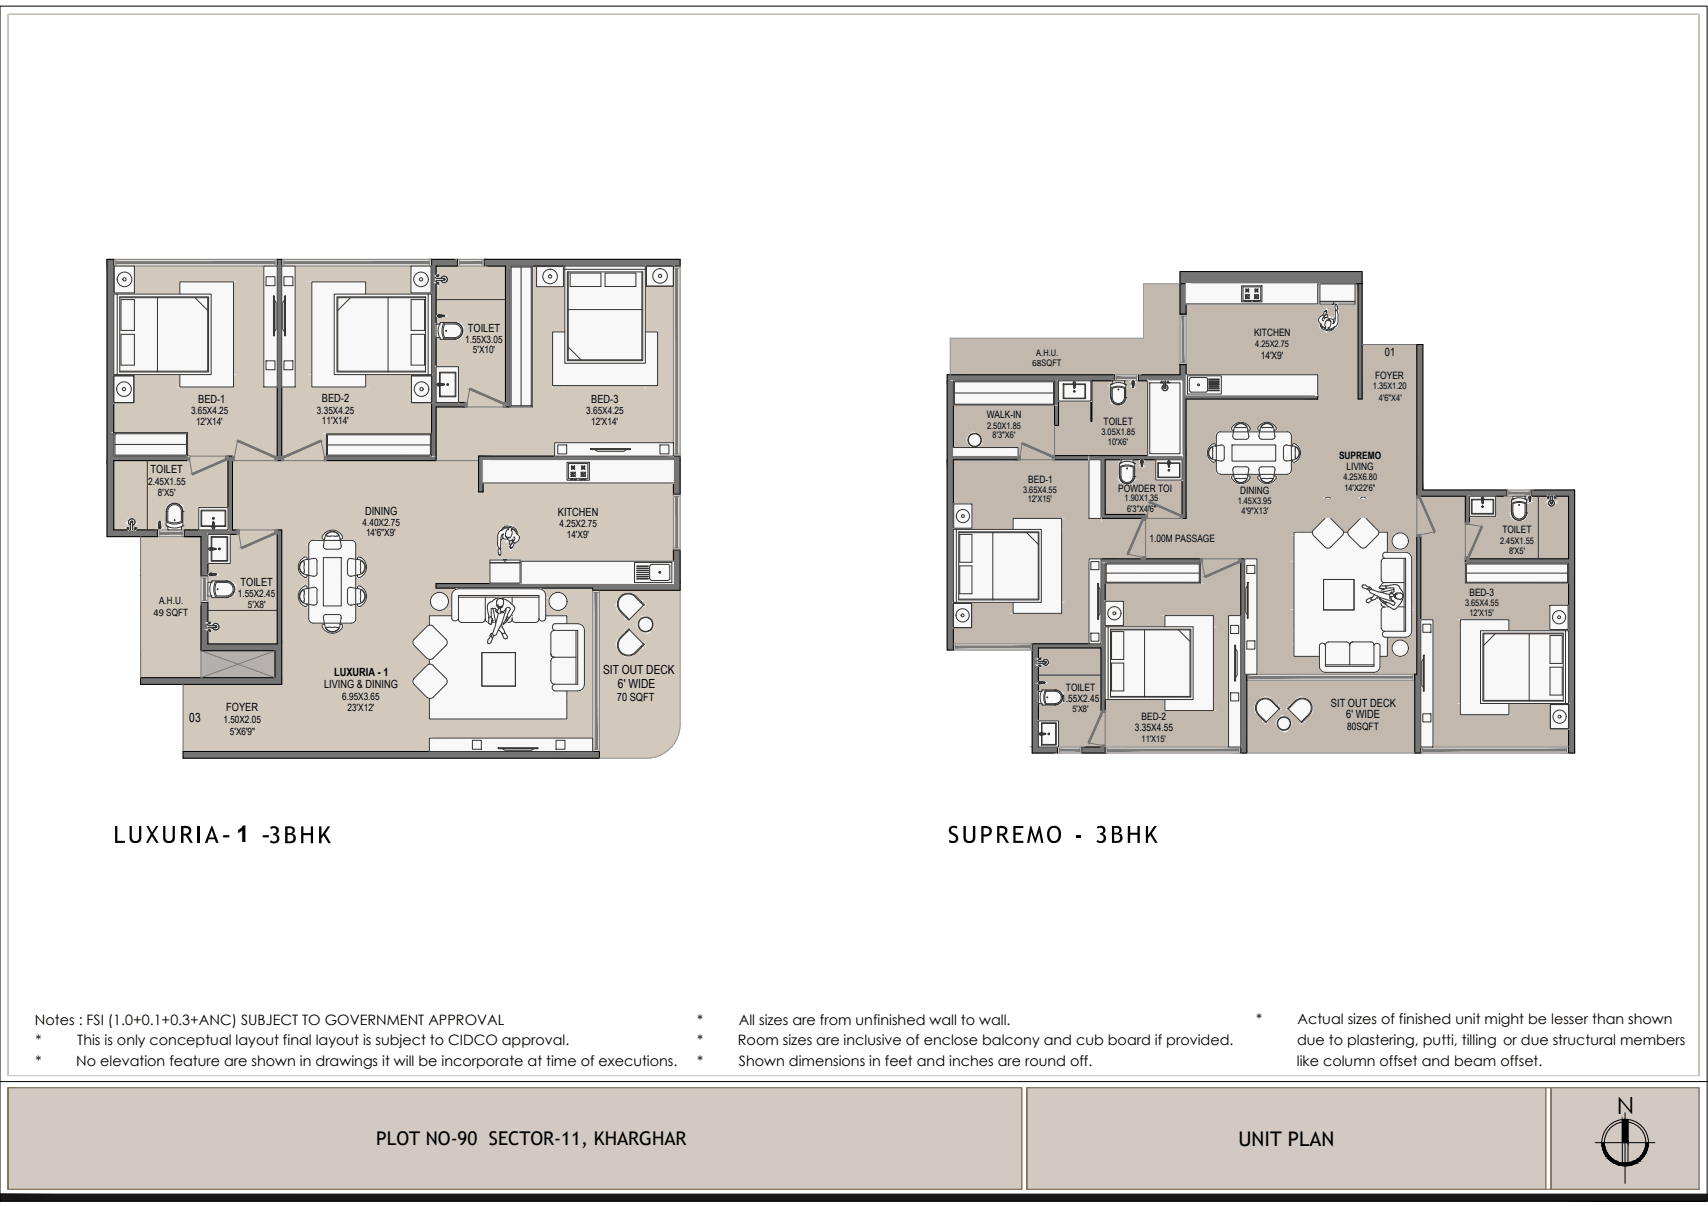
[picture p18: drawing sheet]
<svg xmlns="http://www.w3.org/2000/svg" width="420mm" height="297mm" viewBox="0 0 420 297" stroke-linecap="round" stroke-linejoin="round" font-family="sans-serif">
<defs><g id="words">
<text font-size="5.8" x="397.8" y="274.1">N</text>
<text font-size="5.6" x="54.7" y="207.3">- 1 -</text>
<text font-size="5" x="304.7" y="282">UNIT PLAN</text>
<text font-size="4.7" x="92.5" y="281.9">PLOT NO-90 SECTOR-11, KHARGHAR</text>
<g font-size="3.5">
<text x="8.6" y="252.2">Notes : FSI (1.0+0.1+0.3+ANC) SUBJECT TO GOVERNMENT APPROVAL</text>
<text x="8.8" y="257.2">*</text>
<text x="19" y="257.2">This is only conceptual layout final layout is subject to CIDCO approval.</text>
<text x="171.5" y="252.2">*</text>
<text x="171.5" y="257.2">*</text>
<text x="181.5" y="257.2">Room sizes are inclusive of enclose balcony and cub board if provided.</text>
<text x="181.7" y="252.2">All sizes are from unfinished wall to wall.</text>
<text x="309" y="252.1">*</text>
<text x="319.1" y="257.2">due to plastering, putti, tilling or due structural members</text>
<text x="319.2" y="252.1">Actual sizes of finished unit might be lesser than shown</text>
<text x="8.8" y="262.3">*</text>
<text x="18.8" y="262.3">No elevation feature are shown in drawings it will be incorporate at time of executions.</text>
<text x="171.5" y="262.3">*</text>
<text x="181.8" y="262.3">Shown dimensions in feet and inches are round off.</text>
<text x="319" y="262.3">like column offset and beam offset.</text>
</g>
<g font-size="3.1">
<text x="148.3" y="165.9">SIT OUT DECK</text>
<text x="152" y="169.4">6' WIDE</text>
<text x="46.6" y="177.7">03</text>
</g>
<g font-size="2.8">
<text x="115.1" y="81.7">TOILET</text>
<text x="340.7" y="87.7">01</text>
<text x="48.8" y="99.1">BED-1</text>
<text x="79.2" y="99">BED-2</text>
<text x="145.5" y="99.1">BED-3</text>
<text x="37" y="116.4">TOILET</text>
<text x="89.8" y="126.8">DINING</text>
<text x="137.2" y="126.9">KITCHEN</text>
<text x="59.2" y="144.2">TOILET</text>
<text x="82.2" y="166.3">LUXURIA - 1</text>
<text x="79.7" y="169.3">LIVING &amp; DINING</text>
<text x="151.8" y="172.5">70 SQFT</text>
<text x="327.4" y="174">SIT OUT DECK</text>
<text x="55.7" y="175.1">FOYER</text>
<text x="331.2" y="176.8">6' WIDE</text>
</g>
<g font-size="2.5">
<text x="308.5" y="82.7">KITCHEN</text>
<text x="114.4" y="84.3">1.55X3.05</text>
<text x="116.3" y="86.8">5'X10'</text>
<text x="310.1" y="88.3">14'X9'</text>
<text x="338.3" y="93.2">FOYER</text>
<text x="47" y="101.8">3.65X4.25</text>
<text x="78" y="101.8">3.35X4.25</text>
<text x="144.2" y="101.8">3.65X4.25</text>
<text x="48.2" y="104.6">12'X14'</text>
<text x="79.2" y="104.4">11'X14'</text>
<text x="145.5" y="104.5">12'X14'</text>
<text x="242.7" y="103">WALK-IN</text>
<text x="271.5" y="104.7">TOILET</text>
<text x="329.4" y="113">SUPREMO</text>
<text x="36.4" y="119.5">2.45X1.55</text>
<text x="252.9" y="118.8">BED-1</text>
<text x="331.2" y="115.6">LIVING</text>
<text x="38.9" y="122.2">8'X5'</text>
<text x="275.1" y="121.1">POWDER TOI</text>
<text x="305.1" y="121.5">DINING</text>
<text x="89.2" y="129.4">4.40X2.75</text>
<text x="90" y="131.9">14'6&quot;X9'</text>
<text x="137.7" y="129.6">4.25X2.75</text>
<text x="369.6" y="131.2">TOILET</text>
<text x="139.4" y="132.5">14'X9'</text>
<text x="282.8" y="133.5">1.00M PASSAGE</text>
<text x="39.2" y="148.7">A.H.U.</text>
<text x="58.5" y="147">1.55X2.45</text>
<text x="61" y="149.7">5'X8'</text>
<text x="361.5" y="146.7">BED-3</text>
<text x="37.8" y="151.7">49 SQFT</text>
<text x="84.2" y="172.2">6.95X3.65</text>
<text x="261.1" y="172.7">1.55X2.45</text>
<text x="262.2" y="170.1">TOILET</text>
<text x="55" y="178">1.50X2.05</text>
<text x="85.5" y="175">23'X12'</text>
<text x="279.2" y="179.9">3.35X4.55</text>
<text x="280.8" y="177.2">BED-2</text>
<text x="331.4" y="179.7">80SQFT</text>
<text x="56.6" y="181">5'X6'9&quot;</text>
</g>
<text font-size="2.3" x="253.9" y="90.2">68SQFT</text>
<g font-size="2.2">
<text x="254.9" y="87.5">A.H.U.</text>
<text x="308.8" y="85.3">4.25X2.75</text>
<text x="337.7" y="95.8">1.35X1.20</text>
<text x="339.2" y="98.6">4'6&quot;X4'</text>
<text x="242.8" y="105.5">2.50X1.85</text>
<text x="244.2" y="107.8">8'3&quot;X6'</text>
<text x="270.9" y="107.2">3.05X1.85</text>
<text x="272.5" y="109.5">10'X6'</text>
<text x="330.5" y="118.2">4.25X6.80</text>
<text x="251.7" y="121.2">3.65X4.55</text>
<text x="252.8" y="123.6">12'X15'</text>
<text x="276.6" y="123.4">1.90X1.35</text>
<text x="304.5" y="124">1.45X3.95</text>
<text x="330.7" y="120.9">14'X22'6&quot;</text>
<text x="277.2" y="126">6'3&quot;X4'6&quot;</text>
<text x="305.4" y="126.4">4'9&quot;X13'</text>
<text x="369" y="133.8">2.45X1.55</text>
<text x="371.2" y="136.3">8'X5'</text>
<text x="360.4" y="149.2">3.65X4.55</text>
<text x="361.5" y="151.7">12'X15'</text>
<text x="263.8" y="175.2">5'X8'</text>
<text x="280.8" y="182.7">11'X15'</text>
</g>
</g></defs>
<!-- layer: H-LOBBY -->
<g fill="#d2c8bc" stroke="#d2c8bc" stroke-width=".25">
<path d="M107.3 65.5l17 33.5v-33.5zM107.3 65.5l17 33.5h-17z"/>
<path d="M125.4 65.5l40.3 34.6v-34.6zM125.4 65.5l40.3 34.6h-40.3z"/>
<path d="M114.4 99l9.9 1.1v-1.1zM114.4 99l9.9 1.1h-9.9z"/>
<path d="M107.3 100.1l58.4 12.2v-12.2zM107.3 100.1l58.4 12.2h-58.4z"/>
<path d="M69.3 65.5l36.9 46.8v-46.8zM69.3 65.5l36.9 46.8h-36.9z"/>
<path d="M28 65.5l40.2 46.8v-46.8zM28 65.5l40.2 46.8h-40.2z"/>
<path d="M107.3 112.3l10.4 1.1v-1.1zM107.3 112.3l10.4 1.1h-10.4z"/>
<path d="M69.3 112.3l11 1.1v-1.1zM69.3 112.3l11 1.1h-11z"/>
<path d="M57.2 112.3l11 1.1v-1.1zM57.2 112.3l11 1.1h-11z"/>
<path d="M46.1 112.3l10 1.1v-1.1zM46.1 112.3l10 1.1h-10z"/>
<path d="M118.8 113.4l46.9 7.7v-7.7zM118.8 113.4l46.9 7.7h-46.9z"/>
<path d="M57.2 113.4l60.5 7.7v-7.7zM57.2 113.4l60.5 7.7h-60.5z"/>
<path d="M57.2 121.1l108.5 .5v-.5zM57.2 121.1l108.5 .5h-108.5z"/>
<path d="M57.2 121.6l108.5 8.8v-8.8zM57.2 121.6l108.5 8.8h-108.5z"/>
<path d="M28 113.4l28.1 17v-17zM28 113.4l28.1 17h-28.1z"/>
<path d="M58.3 130.4l9.9 1.1v-1.1zM58.3 130.4l9.9 1.1h-9.9z"/>
<path d="M69.3 130.4l96.4 5v-5zM69.3 130.4l96.4 5h-96.4z"/>
<path d="M51.1 131.5l17.1 10.2v-10.2zM51.1 131.5l17.1 10.2h-17.1z"/>
<path d="M69.3 135.4l96.4 8.2v-8.2zM69.3 135.4l96.4 8.2h-96.4z"/>
<path d="M69.3 143.6l38 1.1v-1.1zM69.3 143.6l38 1.1h-38z"/>
<path d="M69.3 144.7l76.5 .6v-.6zM69.3 144.7l76.5 .6h-76.5z"/>
<path d="M51.1 141.7l17.1 6.6v-6.6zM51.1 141.7l17.1 6.6h-17.1z"/>
<path d="M51.1 148.3l17.1 10.2v-10.2zM51.1 148.3l17.1 10.2h-17.1z"/>
<path d="M69.3 145.3l76.5 23.1v-23.1zM69.3 145.3l76.5 23.1h-76.5z"/>
<path d="M45 168.4l100.8 16.5v-16.5zM45 168.4l100.8 16.5h-100.8z"/>
<path d="M34.6 132.1l14.8 9.6v-9.6zM34.6 132.1l14.8 9.6h-14.8z"/>
<path d="M34.6 141.7l14.8 6.6v-6.6zM34.6 141.7l14.8 6.6h-14.8z"/>
<path d="M34.6 148.3l14.8 18.5v-18.5zM34.6 148.3l14.8 18.5h-14.8z"/>
<path d="M147.4 145.3l19.9 33v-33zM147.4 145.3l19.9 33h-19.9z"/>
<path d="M147.4 178.3l19.8 1.2 .1-1.2zM147.4 178.3l19.8 1.2h-19.8z"/>
<path d="M147.4 179.5l19.6 1.2 .2-1.2zM147.4 179.5l19.6 1.2h-19.6z"/>
<path d="M147.4 180.7l19.1 1.1 .5-1.1zM147.4 180.7l19.1 1.1h-19.1z"/>
<path d="M147.4 181.8l18.6 1 .5-1zM147.4 181.8l18.6 1h-18.6z"/>
<path d="M147.4 182.8l17.9 .9 .7-.9zM147.4 182.8l17.9 .9h-17.9z"/>
<path d="M147.4 183.7l17 .9 .9-.9zM147.4 183.7l17 .9h-17z"/>
<path d="M147.4 184.6l16.1 .7 .9-.7zM147.4 184.6l16.1 .7h-16.1z"/>
<path d="M147.4 185.3l15.1 .5 1-.5zM147.4 185.3l15.1 .5h-15.1z"/>
<path d="M147.4 185.8l13.9 .5 1.2-.5zM147.4 185.8l13.9 .5h-13.9z"/>
<path d="M147.4 186.3l12.8 .2 1.1-.2zM147.4 186.3l12.8 .2h-12.8z"/>
<path d="M147.4 186.5h12.8zM147.4 186.5l11.6 .1z"/>
</g>
<path d="M49.4 160.1l18.2 6.7v-6.7zM49.4 160.1l18.2 6.7h-18.2z" fill="#b7b0ae" stroke="#b7b0ae" stroke-width=".25"/>
<!-- layer: H WALL -->
<g fill="#757575" stroke="#757575" stroke-width=".25">
<path d="M119.1 63.8l48.2 1.7v-1.7zM119.1 63.8l48.2 1.7h-48.2z"/>
<path d="M106.2 63.8l6.3 1.7v-1.7zM106.2 63.8l6.3 1.7h-6.3z"/>
<path d="M106.2 65.5l1.1 33.5v-33.5zM106.2 65.5l1.1 33.5h-1.1z"/>
<path d="M124.3 65.5l1.1 34.6v-34.6zM124.3 65.5l1.1 34.6h-1.1z"/>
<path d="M106.2 99l8.2 1.1v-1.1zM106.2 99l8.2 1.1h-8.2z"/>
<path d="M106.2 100.1l1.1 12.2v-12.2zM106.2 100.1l1.1 12.2h-1.1z"/>
<path d="M26.3 63.8l1.7 48.5v-48.5zM26.3 63.8l1.7 48.5h-1.7z"/>
<path d="M117.7 112.3l49.6 1.1v-1.1zM117.7 112.3l49.6 1.1h-49.6z"/>
<path d="M80.3 112.3l27 1.1v-1.1zM80.3 112.3l27 1.1h-27z"/>
<path d="M68.2 63.8l1.1 49.6v-49.6zM68.2 63.8l1.1 49.6h-1.1z"/>
<path d="M26.3 112.3l19.8 1.1v-1.1zM26.3 112.3l19.8 1.1h-19.8z"/>
<path d="M117.7 113.4l1.1 7.7v-7.7zM117.7 113.4l1.1 7.7h-1.1z"/>
<path d="M165.7 113.4l1.6 8.2v-8.2zM165.7 113.4l1.6 8.2h-1.6z"/>
<path d="M56.1 112.3l1.1 18.1v-18.1zM56.1 112.3l1.1 18.1h-1.1z"/>
<path d="M26.3 113.4l1.7 17v-17zM26.3 113.4l1.7 17h-1.7z"/>
<path d="M45.3 130.4l13 1.1v-1.1zM45.3 130.4l13 1.1h-13z"/>
<path d="M45.3 131.5l5.8 .6v-.6zM45.3 131.5l5.8 .6h-5.8z"/>
<path d="M26.3 130.4l12.4 1.7v-1.7zM26.3 130.4l12.4 1.7h-12.4z"/>
<path d="M49.4 132.1l1.7 9.6v-9.6zM49.4 132.1l1.7 9.6h-1.7z"/>
<path d="M165.7 135.4l1.6 8.2v-8.2zM165.7 135.4l1.6 8.2h-1.6z"/>
<path d="M107.3 143.6l60 1.1v-1.1zM107.3 143.6l60 1.1h-60z"/>
<path d="M145.8 144.7l21.5 .6v-.6zM145.8 144.7l21.5 .6h-21.5z"/>
<path d="M68.2 130.4l1.1 28.1v-28.1zM68.2 130.4l1.1 28.1h-1.1z"/>
<path d="M49.4 148.3l1.7 10.2v-10.2zM49.4 148.3l1.7 10.2h-1.7z"/>
<path d="M49.4 158.5l19.9 1.6v-1.6zM49.4 158.5l19.9 1.6h-19.9z"/>
<path d="M67.6 160.1l1.7 6.7v-6.7zM67.6 160.1l1.7 6.7h-1.7z"/>
<path d="M34.6 166.8l34.7 1.6v-1.6zM34.6 166.8l34.7 1.6h-34.7z"/>
<path d="M45 184.9l102.4 1.7v-1.7zM45 184.9l102.4 1.7h-102.4z"/>
<path d="M290.3 69.8l1.5 7.5v-7.5zM290.3 69.8l1.5 7.5h-1.5z"/>
<path d="M290.3 89.7l1.5 2.5v-2.5zM290.3 89.7l1.5 2.5h-1.5z"/>
<path d="M280.1 92.2l11.7 1.5v-1.5zM280.1 92.2l11.7 1.5h-11.7z"/>
<path d="M233 92.2l41.1 1.5v-1.5zM233 92.2l41.1 1.5h-41.1z"/>
<path d="M290.8 93.7l1 3.5v-3.5zM290.8 93.7l1 3.5h-1z"/>
<path d="M334.1 69.8l1 28.4v-28.4zM334.1 69.8l1 28.4h-1z"/>
<path d="M290.8 97.2l33.3 1v-1zM290.8 97.2l33.3 1h-33.3z"/>
<path d="M259.4 93.7l1 11v-11zM259.4 93.7l1 11h-1z"/>
<path d="M290.8 98.2l1 13.9v-13.9zM290.8 98.2l1 13.9h-1z"/>
<path d="M233 93.7l1.5 18.4v-18.4zM233 93.7l1.5 18.4h-1.5z"/>
<path d="M259.4 112.1l32.4 1v-1zM259.4 112.1l32.4 1h-32.4z"/>
<path d="M233 112.1l17.4 1v-1zM233 112.1l17.4 1h-17.4z"/>
<path d="M376.6 120.6l10.7 1.5v-1.5zM376.6 120.6l10.7 1.5h-10.7z"/>
<path d="M270.8 113.1l1.1 13.5v-13.5zM270.8 113.1l1.1 13.5h-1.1z"/>
<path d="M290.8 113.1l1 14.5v-14.5zM290.8 113.1l1 14.5h-1z"/>
<path d="M270.8 126.6l11 1v-1zM270.8 126.6l11 1h-11z"/>
<path d="M385.9 122.1l1.4 15.4v-15.4zM385.9 122.1l1.4 15.4h-1.4z"/>
<path d="M360.5 137.5l26.8 1v-1zM360.5 137.5l26.8 1h-26.8z"/>
<path d="M270.8 137.5l24.5 1v-1zM270.8 137.5l24.5 1h-24.5z"/>
<path d="M270.8 138.5l1.1 19.9v-19.9zM270.8 138.5l1.1 19.9h-1.1z"/>
<path d="M253.9 158.4l18 1.1v-1.1zM253.9 158.4l18 1.1h-18z"/>
<path d="M233 113.1l1.5 46.9v-46.9zM233 113.1l1.5 46.9h-1.5z"/>
<path d="M348.5 132.1l1 33.8v-33.8zM348.5 132.1l1 33.8h-1z"/>
<path d="M305.2 137.5l1 28.4v-28.4zM305.2 137.5l1 28.4h-1z"/>
<path d="M270.8 159.5l1.1 15.4v-15.4zM270.8 159.5l1.1 15.4h-1.1z"/>
<path d="M253.9 159.5l1.5 24.3v-24.3zM253.9 159.5l1.5 24.3h-1.5z"/>
<path d="M385.9 138.5l1.4 46.8v-46.8zM385.9 138.5l1.4 46.8h-1.4z"/>
<path d="M348 165.9l1.5 19.4v-19.4zM348 165.9l1.5 19.4h-1.5z"/>
<path d="M305.2 165.9l1.5 19.4v-19.4zM305.2 165.9l1.5 19.4h-1.5z"/>
<path d="M253.9 183.8l6.2 1.5v-1.5zM253.9 183.8l6.2 1.5h-6.2z"/>
<path d="M290.3 66.8l44.8 3v-3zM290.3 66.8l44.8 3h-44.8z"/>
<path d="M348.5 84.8l1.5 35.8v-35.8zM348.5 84.8l1.5 35.8h-1.5z"/>
<path d="M348.5 120.6l22.2 1.5v-1.5zM348.5 120.6l22.2 1.5h-22.2z"/>
<path d="M360.5 122.1l1 6.5v-6.5zM360.5 122.1l1 6.5h-1z"/>
<path d="M266.1 183.8l5.8 1.5v-1.5zM266.1 183.8l5.8 1.5h-5.8z"/>
</g>
<!-- layer: A-WALL -->
<g fill="none" stroke="#000" stroke-width=".25">
<path d="M26.3 63.8h1.7v48.5h18.1v1.1h-18.1v17h10.7v1.7h-12.4zM68.2 63.8h1.1v49.6h-1.1zM106.2 63.8h6.3v1.7h-5.2v33.5h7.1v1.1h-7.1v13.3h-27v-1.1h25.9zM119.1 63.8h48.2v1.7h-41.9v34.6h-1.1v-34.6h-5.2zM290.3 69.8v7.5h1.5v-7.5M334.1 69.8v28.4h1v-28.4M233 92.2h41.1v1.5h-13.7v11h-1v-11h-24.9v18.4h15.9v1h-15.9v46.9h-1.5zM348.5 84.8h1.5v35.8h20.7v1.5h-9.2v6.5h-1v-6.5h-12zM56.1 112.3h1.1v18.1h1.1v1.1h-7.2v10.2h-1.7v-9.6h-4.1v-1.7h10.8zM117.7 112.3h49.6v9.3h-1.6v-8.2h-46.9v7.7h-1.1zM259.4 112.1h31.4v-18.4h-10.7v-1.5h10.2v-2.5h1.5v7.5h32.3v1h-32.3v29.4h-1v-14.5h-18.9v13.5h9.9v1h-11v-14.5h-11.4zM270.8 137.5h24.5v1h-23.4v36.4h-1.1v-15.4h-15.4v24.3h4.7v1.5h-6.2v-26.9h16.9z"/>
<path d="M305.2 137.5h1v28.4h.5v19.4h-1.5zM348.5 132.1h1v53.2h-1.5v-19.4h.5zM376.6 120.6h10.8l-.1 64.7h-1.4v-46.8h-25.4v-1h25.4v-15.4h-9.3zM49.4 148.3h1.7v10.2h17.1v-28.1h1.1v38h-34.7v-1.6h33v-6.7h-18.2zM107.3 143.6h58.4v-8.2h1.6v9.9h-21.5v-.6h-38.5zM45 184.9h102.4v1.7h-102.4zM266.1 183.8h5.8v1.5h-5.8z"/>
</g>
<!-- layer: A-DOOR -->
<g fill="none" stroke="#757575" stroke-width=".25">
<path d="M114.4 99.1h.5v1h-.5zM114.5 99.2h.4v.9h-.4zM115.5 95.8l-.6 3.3M115.7 95.5l8 3.6-.1 .3-8.1-3.6zM123.8 99.1h.5v1h-.5zM123.9 99.2h.3v.9h-.3zM335.1 84.8h13.4M46.1 112.3h10M46.1 112.3h.6v.9h-.6zM46.2 112.3h.4v.8h-.4zM46.7 113.2l.5 3.4M47.2 116.6l8.1-3.6 .1 .3-8 3.6z"/>
<path d="M55.6 112.3h.5v.9h-.5zM55.7 112.3h.3v.8h-.3zM57.2 113.4h11M57.2 112.4h.5v1h-.5zM57.3 112.5h.3v.8h-.3zM58.4 108.6l-.7 3.8M58.5 108.3l9 4-.1 .3-9-4zM67.7 112.4h.5v1h-.5zM67.8 112.5h.3v.8h-.3zM69.3 113.4h11M69.3 112.4h.5v1h-.5zM69.4 112.5h.3v.8h-.3z"/>
<path d="M69.9 112.3l9-4 .1 .3-8.9 4zM79 108.6l.8 3.8M79.8 112.4h.5v1h-.5zM79.9 112.5h.3v.8h-.3zM107.3 113.4h10.4M114.4 100.1h9.9M250.4 112.3h.5v.8h-.5zM250.4 113.1h9M250.5 112.3h.3v.8h-.3zM251.4 109.2l-.5 3.1M251.5 109l7.3 3.2-.1 .3-7.3-3.3zM259 112.3h.4v.8h-.4z"/>
<path d="M259 112.3h.3v.8h-.3zM259.4 104.7v7.4M58.3 130.4h.5v1h-.5zM58.3 130.4h9.9M58.4 130.5h.3v.8h-.3zM58.8 131.4l.6 3.3M59.4 134.7l8-3.5 .1 .3-8 3.5zM67.7 130.4h.5v1h-.5zM67.8 130.5h.3v.8h-.3zM277.5 136.4l3.4 .7M280.8 128.2l.3 .1-3.6 8.1-.2-.1zM280.9 127.6h.9v.4h-.9z"/>
<path d="M280.9 137.1h.9v.4h-.9zM281 127.7h.7v.3h-.7zM281 137.2h.7v.3h-.7zM281.8 126.7h.5v.9h-.5zM281.8 127.6h9M281.8 127.6v9.9M281.9 126.8h.3v.7h-.3zM282.8 123.7l-.5 3M282.9 123.4l7.3 3.2-.1 .3-7.3-3.2zM290.3 126.7h.5v.9h-.5zM290.4 126.8h.3v.7h-.3zM295.3 137.5h9.9"/>
<path d="M295.3 137.5h.4v1h-.4zM295.3 137.6h.3v.8h-.3zM295.7 138.5l.7 3.3M304.8 137.5h.4v1h-.4zM304.8 137.6h.3v.8h-.3zM348.5 122.1h.9v.4h-.9zM348.5 131.6h.9v.5h-.9zM348.5 122.1v10M348.6 122.2h.7v.3h-.7zM348.6 131.7h.7v.3h-.7zM349.2 122.8l.3-.1 3.6 8.1-.3 .1zM352.8 130.9l-3.4 .7"/>
<path d="M360.5 137.1h.9v.4h-.9zM360.5 128.6h.9v.4h-.9zM360.5 128.6v8.9M360.6 137.2h.7v.3h-.7zM360.6 128.6h.7v.3h-.7zM361.4 129l3 .6M364.4 129.6l.3 .1-3.3 7.3-.2-.2zM296.4 141.8l8.1-3.6 .1 .3-8.1 3.6zM45 168.4v16.5M270.9 175.5l.2 .1-3.2 7.3-.2-.2zM271 174.9h.9v.4h-.9zM271 174.9h.8v.3h-.8z"/>
<path d="M271.9 174.9v8.9M267.9 182.9l3.1 .5M271 183.4h.9v.4h-.9zM271 183.5h.8v.3h-.8z"/>
</g>
<!-- layer: A-PARPET WALL -->
<path d="M34.6 132.1v34.7M49.4 160.1v6.7" fill="none" stroke="#757575" stroke-width=".25"/>
<!-- layer: A-DUCT -->
<g fill="none" stroke="#757575" stroke-width=".25">
<path d="M49.4 160.1l.5 .2M49.9 166.6l-.5 .2M50.1 160.4l.4 .1M50.5 166.4l-.4 .1M50.6 160.6l.4 .1M51 166.2l-.4 .2M51.2 160.8l.4 .1M51.6 166l-.4 .1M51.7 161l.4 .1M52.1 165.8l-.4 .1M52.3 161.2l.4 .1M52.7 165.6l-.4 .1"/>
<path d="M52.8 161.4l.4 .1M53.2 165.4l-.4 .2M53.4 161.6l.4 .1M53.8 165.2l-.4 .1M53.9 161.8l.4 .1M54.3 165l-.4 .1M54.5 162l.4 .1M54.9 164.8l-.4 .1M55 162.2l.4 .1M55.4 164.6l-.4 .1M55.6 162.4l.4 .1M56 164.4l-.4 .1"/>
<path d="M56.2 162.6l.3 .1M56.5 164.2l-.3 .1M56.7 162.8l.4 .1M57.1 164l-.4 .1M57.3 163l.3 .1M57.6 163.8l-.3 .1M57.8 163.2l.4 .1M58.2 163.6l-.4 .1M58.4 163.4l.3 .1M58.7 163.4l-.3 .1M58.9 163.6l.4 .1M59.3 163.2l-.4 .1"/>
<path d="M59.5 163.8l.4 .1M59.9 163l-.4 .1M60 164l.4 .1M60.4 162.8l-.4 .1M60.6 164.2l.4 .1M61 162.6l-.4 .1M61.1 164.4l.4 .1M61.5 162.4l-.4 .1M61.7 164.6l.4 .1M62.1 162.2l-.4 .1M62.2 164.8l.4 .1M62.6 162l-.4 .1"/>
<path d="M62.8 165l.4 .1M63.2 161.8l-.4 .1M63.3 165.2l.4 .1M63.7 161.6l-.4 .1M63.9 165.4l.4 .2M64.3 161.4l-.4 .1M64.4 165.6l.4 .1M64.8 161.2l-.4 .1M65 165.8l.4 .1M65.4 161l-.4 .1M65.5 166l.4 .1M65.9 160.8l-.4 .1"/>
<path d="M66.1 166.2l.4 .2M66.5 160.6l-.4 .1M66.7 166.4l.3 .1M67 160.4l-.3 .1M67.2 166.6l.4 .2M67.6 160.1l-.4 .2"/>
</g>
<!-- layer: A-RAIL -->
<path d="M290.3 69.8h-9v13.5h-47.5v8.9M167.3 145.3v33M167.3 178.3a8.3 8.3 0 0 1-8.3 8.3M147.4 186.6h11.6M306.7 185.3h41.3" fill="none" stroke="#979797" stroke-width=".25"/>
<!-- layer: DOOR -->
<g fill="#6e6e6e" stroke="#6e6e6e" stroke-width=".25">
<path d="M47.2 116.6h.8l-.6 .3z"/>
<path d="M47.2 116.6l8.2-3.3-7.4 3.3z"/>
<path d="M59.4 134.7h.8l-.7 .3z"/>
<path d="M59.4 134.7l8.1-3.2-7.3 3.2z"/>
<path d="M58.5 108.3l.7 .3h-.8z"/>
<path d="M58.4 108.6h.8l8.3 3.7z"/>
<path d="M78.3 108.6l.6-.3 .1 .3z"/>
<path d="M69.9 112.3l8.4-3.7h.7z"/>
<path d="M115.7 95.5l.6 .3h-.8z"/>
<path d="M115.5 95.8h.8l7.4 3.3z"/>
<path d="M277.5 135.7v.7l-.2-.1z"/>
<path d="M280.8 128.2l-3.3 8.2v-.7z"/>
<path d="M296.4 141.8h.7l-.6 .3z"/>
<path d="M296.4 141.8l8.2-3.3-7.5 3.3z"/>
<path d="M352.8 130.2l.3 .6-.3 .1z"/>
<path d="M349.5 122.7l3.3 7.5v.7z"/>
<path d="M251.5 109l.6 .2h-.7z"/>
<path d="M251.4 109.2h.7l6.7 3z"/>
<path d="M282.9 123.4l.6 .3h-.7z"/>
<path d="M282.8 123.7h.7l6.7 2.9z"/>
<path d="M364.4 129.6l.3 .1-.3 .5z"/>
<path d="M364.4 129.6v.6l-3 6.8z"/>
<path d="M267.9 182.1v.8l-.2-.2z"/>
<path d="M270.9 175.5l-3 7.4v-.8z"/>
<path d="M47.2 116.6l7.5-3.3h.7zM54.7 113.3h.7l-.1-.3z"/>
<path d="M55.6 113.2l.5-.1zM55.6 113.1h.5z"/>
<path d="M56.1 112.3l-.1 .8zM56 112.3v.8z"/>
<path d="M55.7 112.3l-.1 .8zM55.6 112.3v.8z"/>
<path d="M55.6 112.3h.5zM55.6 112.3h.5z"/>
<path d="M46.1 113.2l.6-.1zM46.1 113.1h.6z"/>
<path d="M46.7 112.3l-.1 .8zM46.6 112.3v.8z"/>
<path d="M46.2 112.3l-.1 .8zM46.1 112.3v.8z"/>
<path d="M46.1 112.3h.6zM46.1 112.3h.6z"/>
<path d="M59.4 134.7l7.4-3.2h.7zM66.8 131.5h.7l-.1-.3z"/>
<path d="M67.7 131.4l.5-.1zM67.7 131.3h.5z"/>
<path d="M68.2 130.5l-.1 .8zM68.1 130.5v.8z"/>
<path d="M67.8 130.5l-.1 .8zM67.7 130.5v.8z"/>
<path d="M67.7 130.5l.5-.1zM67.7 130.4h.5z"/>
<path d="M58.3 131.4l.5-.1zM58.3 131.3h.5z"/>
<path d="M58.8 130.5l-.1 .8zM58.7 130.5v.8z"/>
<path d="M58.4 130.5l-.1 .8zM58.3 130.5v.8z"/>
<path d="M58.3 130.5l.5-.1zM58.3 130.4h.5z"/>
<path d="M58.4 108.6l8.4 3.7h.7zM66.8 112.3h.7l-.1 .3z"/>
<path d="M67.7 112.4l.5 .1zM67.7 112.4l.5 .1z"/>
<path d="M68.1 112.5l.1 .8zM68.1 112.5l.1 .8z"/>
<path d="M67.7 112.5l.1 .8zM67.7 112.5l.1 .8z"/>
<path d="M67.7 113.3l.5 .1zM67.7 113.3l.5 .1z"/>
<path d="M57.2 112.4l.5 .1zM57.2 112.4l.5 .1z"/>
<path d="M57.6 112.5l.1 .8zM57.6 112.5l.1 .8z"/>
<path d="M57.2 112.5l.1 .8zM57.2 112.5l.1 .8z"/>
<path d="M57.2 113.3l.5 .1zM57.2 113.3l.5 .1z"/>
<path d="M69.9 112.3l9.1-3.7-8.3 3.7zM69.9 112.3l.2 .3 .6-.3z"/>
<path d="M69.3 112.4h.5zM69.3 112.5l.5-.1z"/>
<path d="M69.3 112.5v.8zM69.4 112.5l-.1 .8z"/>
<path d="M69.7 112.5v.8zM69.8 112.5l-.1 .8z"/>
<path d="M69.3 113.3h.5zM69.3 113.4l.5-.1z"/>
<path d="M79.8 112.4h.5zM79.8 112.5l.5-.1z"/>
<path d="M79.8 112.5v.8zM79.9 112.5l-.1 .8z"/>
<path d="M80.2 112.5v.8zM80.3 112.5l-.1 .8z"/>
<path d="M79.8 113.3h.5zM79.8 113.4l.5-.1z"/>
<path d="M115.5 95.8l7.4 3.3h.8zM122.9 99.1h.8l-.1 .3z"/>
<path d="M123.8 99.1l.5 .1zM123.8 99.1l.5 .1z"/>
<path d="M124.2 99.2l.1 .9zM124.2 99.2l.1 .9z"/>
<path d="M123.8 99.2l.1 .9zM123.8 99.2l.1 .9z"/>
<path d="M123.8 100.1h.5zM123.8 100.1h.5z"/>
<path d="M114.4 99.1l.5 .1zM114.4 99.1l.5 .1z"/>
<path d="M114.9 99.2v.9zM114.9 99.2v.9z"/>
<path d="M114.4 99.2l.1 .9zM114.4 99.2l.1 .9z"/>
<path d="M114.4 100.1h.5zM114.4 100.1h.5z"/>
<path d="M280.8 128.2l-3.3 8.2 3.3-7.6zM280.8 128.2l.3 .1-.3 .5z"/>
<path d="M280.9 127.6v.4zM281 127.6l-.1 .4z"/>
<path d="M281 127.6h.7zM281 127.7l.7-.1z"/>
<path d="M281 128h.7zM281 128h.7z"/>
<path d="M281.7 127.6v.4zM281.8 127.6l-.1 .4z"/>
<path d="M280.9 137.1v.4zM281 137.1l-.1 .4z"/>
<path d="M281 137.1h.7zM281 137.2l.7-.1z"/>
<path d="M281 137.5h.7zM281 137.5h.7z"/>
<path d="M281.7 137.1v.4zM281.8 137.1l-.1 .4z"/>
<path d="M296.4 141.8l7.5-3.3h.7zM303.9 138.5h.7l-.1-.3z"/>
<path d="M304.8 138.5l.4-.1zM304.8 138.4h.4z"/>
<path d="M305.2 137.6l-.1 .8zM305.1 137.6v.8z"/>
<path d="M304.8 137.6v.8zM304.8 137.6v.8z"/>
<path d="M304.8 137.6l.4-.1zM304.8 137.5h.4z"/>
<path d="M295.3 138.5l.4-.1zM295.3 138.4h.4z"/>
<path d="M295.7 137.6l-.1 .8zM295.6 137.6v.8z"/>
<path d="M295.3 137.6v.8zM295.3 137.6v.8z"/>
<path d="M295.3 137.6l.4-.1zM295.3 137.5h.4z"/>
<path d="M349.5 122.7l3.3 8.2-3.3-7.5zM349.2 122.8l.3 .6v-.7z"/>
<path d="M349.3 122.1l.1 .4zM349.3 122.1l.1 .4z"/>
<path d="M348.6 122.1l.7 .1zM348.6 122.1l.7 .1z"/>
<path d="M348.6 122.5h.7zM348.6 122.5h.7z"/>
<path d="M348.5 122.1l.1 .4zM348.5 122.1l.1 .4z"/>
<path d="M349.3 131.6l.1 .5zM349.3 131.6l.1 .5z"/>
<path d="M348.6 131.6l.7 .1zM348.6 131.6l.7 .1z"/>
<path d="M348.6 132l.7 .1zM348.6 132l.7 .1z"/>
<path d="M348.5 131.6l.1 .5zM348.5 131.6l.1 .5z"/>
<path d="M251.4 109.2l6.7 3h.7zM258.1 112.2h.7l-.1 .3z"/>
<path d="M259 112.3h.4zM259 112.3h.4z"/>
<path d="M259.3 112.3l.1 .8zM259.3 112.3l.1 .8z"/>
<path d="M259 112.3v.8zM259 112.3v.8z"/>
<path d="M259 113.1h.4zM259 113.1h.4z"/>
<path d="M250.4 112.3h.5zM250.4 112.3h.5z"/>
<path d="M250.8 112.3l.1 .8zM250.8 112.3l.1 .8z"/>
<path d="M250.4 112.3l.1 .8zM250.4 112.3l.1 .8z"/>
<path d="M250.4 113.1h.5zM250.4 113.1h.5z"/>
<path d="M282.8 123.7l6.7 2.9h.7zM289.5 126.6h.7l-.1 .3z"/>
<path d="M290.3 126.7l.5 .1zM290.3 126.7l.5 .1z"/>
<path d="M290.7 126.8l.1 .7zM290.7 126.8l.1 .7z"/>
<path d="M290.3 126.8l.1 .7zM290.3 126.8l.1 .7z"/>
<path d="M290.3 127.5l.5 .1zM290.3 127.5l.5 .1z"/>
<path d="M281.8 126.7l.5 .1zM281.8 126.7l.5 .1z"/>
<path d="M282.2 126.8l.1 .7zM282.2 126.8l.1 .7z"/>
<path d="M281.8 126.8l.1 .7zM281.8 126.8l.1 .7z"/>
<path d="M281.8 127.5l.5 .1zM281.8 127.5l.5 .1z"/>
<path d="M364.4 129.6l-3 6.7v.7zM361.4 136.3v.7l-.2-.2z"/>
<path d="M361.4 137.1l-.1 .4zM361.3 137.1v.4z"/>
<path d="M360.6 137.5h.7zM360.6 137.5h.7z"/>
<path d="M360.6 137.2l.7-.1zM360.6 137.1h.7z"/>
<path d="M360.6 137.1l-.1 .4zM360.5 137.1v.4z"/>
<path d="M361.4 128.6l-.1 .4zM361.3 128.6v.4z"/>
<path d="M360.6 129l.7-.1zM360.6 128.9h.7z"/>
<path d="M360.6 128.6h.7zM360.6 128.6h.7z"/>
<path d="M360.6 128.6l-.1 .4zM360.5 128.6v.4z"/>
<path d="M270.9 175.5l-3 7.4 3-6.7zM270.9 175.5l.2 .1-.2 .6z"/>
<path d="M271 174.9v.4zM271 174.9v.4z"/>
<path d="M271 174.9h.8zM271 174.9h.8z"/>
<path d="M271 175.2h.8zM271 175.3l.8-.1z"/>
<path d="M271.8 174.9v.4zM271.9 174.9l-.1 .4z"/>
<path d="M271 183.4v.4zM271 183.4v.4z"/>
<path d="M271 183.4h.8zM271 183.5l.8-.1z"/>
<path d="M271 183.8h.8zM271 183.8h.8z"/>
<path d="M271.8 183.4v.4zM271.9 183.4l-.1 .4z"/>
</g>
<g fill="#a1a1a1" stroke="#a1a1a1" stroke-width=".25">
<path d="M56 112.3v.8h-.3zM55.7 112.3v.8l.3-.8z"/>
<path d="M46.6 112.3v.8h-.4zM46.2 112.3v.8l.4-.8z"/>
<path d="M68.1 130.5v.8h-.3zM67.8 130.5v.8l.3-.8z"/>
<path d="M58.7 130.5v.8h-.3zM58.4 130.5v.8l.3-.8z"/>
<path d="M67.8 112.5l.3 .8v-.8zM67.8 112.5l.3 .8h-.3z"/>
<path d="M57.3 112.5l.3 .8v-.8zM57.3 112.5l.3 .8h-.3z"/>
<path d="M69.4 112.5h.3l-.3 .8zM69.7 112.5l-.3 .8h.3z"/>
<path d="M79.9 112.5h.3l-.3 .8zM80.2 112.5l-.3 .8h.3z"/>
<path d="M123.9 99.2l.3 .9v-.9zM123.9 99.2l.3 .9h-.3z"/>
<path d="M114.5 99.2l.4 .9v-.9zM114.5 99.2l.4 .9h-.4z"/>
<path d="M281 127.7v.3l.7-.3zM281 128l.7-.3v.3z"/>
<path d="M281 137.2v.3l.7-.3zM281 137.5l.7-.3v.3z"/>
<path d="M305.1 137.6v.8h-.3zM304.8 137.6v.8l.3-.8z"/>
<path d="M295.6 137.6v.8h-.3zM295.3 137.6v.8l.3-.8z"/>
<path d="M348.6 122.2h.7v.3zM348.6 122.2v.3h.7z"/>
<path d="M348.6 131.7h.7v.3zM348.6 131.7v.3h.7z"/>
<path d="M259 112.3l.3 .8v-.8zM259 112.3l.3 .8h-.3z"/>
<path d="M250.5 112.3l.3 .8v-.8zM250.5 112.3l.3 .8h-.3z"/>
<path d="M290.4 126.8l.3 .7v-.7zM290.4 126.8l.3 .7h-.3z"/>
<path d="M281.9 126.8l.3 .7v-.7zM281.9 126.8l.3 .7h-.3z"/>
<path d="M360.6 137.5h.7v-.3zM360.6 137.2h.7l-.7 .3z"/>
<path d="M360.6 128.9h.7v-.3zM360.6 128.6h.7l-.7 .3z"/>
<path d="M271 174.9v.3l.8-.3zM271 175.2l.8-.3v.3z"/>
<path d="M271 183.5v.3l.8-.3zM271 183.8l.8-.3v.3z"/>
</g>
<!-- layer: H-LOBBY -->
<g fill="#ded9d3" stroke="#ded9d3" stroke-width=".25">
<path d="M145.8 145.3l1.6 39.6v-39.6zM145.8 145.3l1.6 39.6h-1.6z"/>
<path d="M165.7 65.5l1.6 46.8v-46.8zM165.7 65.5l1.6 46.8h-1.6z"/>
<path d="M69.3 63.8l36.9 1.7v-1.7zM69.3 63.8l36.9 1.7h-36.9z"/>
<path d="M28 63.8l40.2 1.7v-1.7zM28 63.8l40.2 1.7h-40.2z"/>
<path d="M49.4 141.7v6.6l1.7-6.6zM51.1 141.7v6.6h-1.7z"/>
<path d="M38.7 130.4v1.7h6.6zM38.7 130.4h6.6v1.7z"/>
<path d="M112.5 63.8v1.7h6.6zM112.5 63.8h6.6v1.7z"/>
<path d="M165.7 121.6l1.6 13.8v-13.8zM165.7 121.6l1.6 13.8h-1.6z"/>
<path d="M290.3 77.3l1.5 12.4v-12.4zM290.3 77.3l1.5 12.4h-1.5z"/>
<path d="M306.7 165.9l41.3 1.5v-1.5zM306.7 165.9l41.3 1.5h-41.3z"/>
<path d="M234.5 158.4l19.4 1.6v-1.6zM234.5 158.4l19.4 1.6h-19.4z"/>
<path d="M271.9 183.8l33.3 1.5v-1.5zM271.9 183.8l33.3 1.5h-33.3z"/>
<path d="M349.5 183.8l36.4 1.5v-1.5zM349.5 183.8l36.4 1.5h-36.4z"/>
<path d="M260.1 185.3l6-1.5v1.5zM260.1 183.8v1.5l6-1.5z"/>
<path d="M274.1 93.7l6-1.5v1.5zM274.1 92.2v1.5l6-1.5z"/>
<path d="M370.7 122.1l5.9-1.5v1.5zM370.7 120.6v1.5l5.9-1.5z"/>
</g>
<!-- layer: A-ELEVATION -->
<g fill="none" stroke="#7f7f7f" stroke-width=".25">
<path d="M28 65.5h40.2M28 63.8h40.2M69.3 65.5h36.9M69.3 63.8h36.9M112.5 65.5h6.6M112.5 63.8h6.6M165.7 65.5v46.8M167.3 65.5v46.8M290.3 77.3v12.4M291.8 77.3v12.4M274.1 93.7h6M274.1 92.2h6"/>
<path d="M38.7 132.1h6.6M38.7 130.4h6.6M165.7 121.6v13.8M167.3 121.6v13.8M370.7 122.1h5.9M370.7 120.6h5.9M49.4 141.7v6.6M51.1 141.7v6.6M145.8 145.3v39.6M147.4 145.3v39.6M234.5 160h19.4M234.5 158.4h19.4"/>
<path d="M306.7 167.4h41.3M306.7 165.9h41.3M260.1 185.3h6M260.1 183.8h6M271.9 185.3h33.3M271.9 183.8h33.3M349.5 185.3h36.4M349.5 183.8h36.4"/>
</g>
<!-- layer: A-WINDOW -->
<g fill="none" stroke="#797979" stroke-width=".25">
<path d="M28.5 64.1v1M67.6 64.1v1M69.8 64.1v1M105.6 64.1v1M113.1 64.1v1M118.6 64.1v1M165.9 66h1.1M290.5 77.8h1M274.6 92.5v1M279.6 92.5v1M290.5 89.2h1M165.9 111.7h1.1"/>
<path d="M39.3 130.7v1.1M44.8 130.7v1.1M165.9 122.2h1.1M165.9 134.8h1.1M371.2 120.9v.9M376.2 120.9v.9M49.8 147.8h1M49.8 142.3h1M146.1 145.8h1.1M235 158.7v1M253.4 158.7v1M307.2 166.2v1"/>
<path d="M347.5 166.2v1M146.1 184.4h1.1M260.6 184.1v1M265.6 184.1v1M272.4 184.1v1M304.7 184.1v1M350 184.1v1M385.4 184.1v1"/>
</g>
<g fill="#797979" stroke="#797979" stroke-width=".25">
<path d="M146.4 145.8v38.6h.5zM146.4 145.8h.5v38.6z"/>
<path d="M166.2 66l.5 45.7v-45.7zM166.2 66l.5 45.7h-.5z"/>
<path d="M69.8 64.4v.4l35.8-.4zM69.8 64.8l35.8-.4v.4z"/>
<path d="M28.5 64.4v.4l39.1-.4zM28.5 64.8l39.1-.4v.4z"/>
<path d="M50.1 142.3v5.5h.4zM50.1 142.3h.4v5.5z"/>
<path d="M39.3 131.5h5.5v-.5zM39.3 131h5.5l-5.5 .5z"/>
<path d="M113.1 64.8h5.5v-.4zM113.1 64.4h5.5l-5.5 .4z"/>
<path d="M166.2 122.2l.5 12.6v-12.6zM166.2 122.2l.5 12.6h-.5z"/>
<path d="M290.8 77.8l.4 11.4v-11.4zM290.8 77.8l.4 11.4h-.4z"/>
<path d="M307.2 166.9h40.3v-.4zM307.2 166.5h40.3l-40.3 .4z"/>
<path d="M235 159v.4l18.4-.4zM235 159.4l18.4-.4v.4z"/>
<path d="M272.4 184.4v.4l32.3-.4zM272.4 184.8l32.3-.4v.4z"/>
<path d="M350 184.4v.4l35.4-.4zM350 184.8l35.4-.4v.4z"/>
<path d="M260.6 184.4l5 .4h-5zM260.6 184.4l5 .4v-.4z"/>
<path d="M274.6 92.8l5 .4h-5zM274.6 92.8l5 .4v-.4z"/>
<path d="M371.2 121.1l5 .5h-5zM371.2 121.1l5 .5v-.5z"/>
</g>
<!-- layer: H-FURNITURE -->
<g fill="#f8f8f8" stroke="#f8f8f8" stroke-width=".25">
<path d="M126.1 133l-.2 .6z"/>
<path d="M125.6 133.1l-.3 .7z"/>
<path d="M123.7 132.2l-.1 .3z"/>
<path d="M123.4 131.7l-.2 .7z"/>
<path d="M127.8 132.4l-.1 .3z"/>
<path d="M125.9 134.6v.2z"/>
<path d="M126.2 133.3v.2z"/>
<path d="M125.6 134.6l-.1 .3z"/>
<path d="M125.6 134.5l-.1 .2z"/>
<path d="M125.6 134.2l-.2 .3z"/>
<path d="M125.9 129.7l-.1 .3z"/>
<path d="M125.1 130.1l-.1 .2z"/>
<path d="M123.2 135l-.1 .2z"/>
<path d="M122.7 135.2l-.2 .5z"/>
<path d="M123.2 132.5l-.6 2.1z"/>
<path d="M122.7 131l-.1 .3z"/>
<path d="M122.6 131.3l-.2 .8z"/>
<path d="M125.9 130.2l-.1 .1z"/>
<path d="M125.3 129.8l-.2 .5z"/>
<path d="M124.6 130.5l-.3 1.1z"/>
<path d="M109.1 67.9h.2z"/>
<path d="M109 69.5h.4z"/>
<path d="M112.8 144.9h19.8z"/>
<path d="M112.8 146.5h19.8z"/>
<path d="M126 147h6.6z"/>
<path d="M119.4 147h6.6z"/>
<path d="M112.8 147h6.5z"/>
<path d="M112.8 147h6.6z"/>
<path d="M124.8 149.5h.3z"/>
<path d="M120.8 149.8h.4z"/>
<path d="M126.4 153.1h5.6z"/>
<path d="M126.6 153.1h5.3z"/>
<path d="M124.5 153.1h.8z"/>
<path d="M123.7 152.8h.6l-.3 .4z"/>
<path d="M120.9 152.9h1v.3z"/>
<path d="M113.5 153.1h5.2z"/>
<path d="M136.4 153.5h5.7z"/>
<path d="M136.4 155.1h5.7z"/>
<path d="M136.4 170h6.1z"/>
<path d="M134.2 151.5h5.2z"/>
<path d="M123.5 153.2h.5z"/>
<path d="M120.9 153.2h1z"/>
<path d="M120.8 153.5h.1z"/>
<path d="M105.7 153.9h.2z"/>
<path d="M141.7 155.1h.4z"/>
<path d="M136.4 155.1h5.3z"/>
<path d="M136.4 161.7h5.3z"/>
<path d="M105.7 163.5h.2z"/>
<path d="M105.6 163.5h.2z"/>
<path d="M141.7 168.4h.4z"/>
<path d="M136.4 168.4h5.3z"/>
<path d="M136.4 170h3z"/>
<path d="M120.1 158.4h.3z"/>
<path d="M120.6 153.6h.2z"/>
<path d="M123.7 153.6h.2z"/>
<path d="M124.6 151.8l.8 .1z"/>
<path d="M121.3 149.8l3.1 .4z"/>
<path d="M122.4 147.2l1.5 .1z"/>
<path d="M124 157l.6 .1-.2 .2z"/>
<path d="M123.6 155.9h.3z"/>
<path d="M124.1 155.8l.1 .1z"/>
<path d="M123 154.3l.5 .1z"/>
<path d="M123 154.3l.5-.1v.2z"/>
<path d="M122.8 149.7h.1z"/>
<path d="M122.2 148.3l1.7 .1z"/>
<path d="M122.5 147.4h1l.3 .2z"/>
<path d="M112.1 79.5h.5z"/>
<path d="M113.4 82.6h.1z"/>
<path d="M113.1 82.9h.2z"/>
<path d="M109.1 77.6h.1z"/>
<path d="M109.2 77.8h.1z"/>
<path d="M107.8 77.4h.2z"/>
<path d="M107.8 77.5h.4z"/>
<path d="M107.6 77.7h.3z"/>
<path d="M107.8 78h.4z"/>
<path d="M109.1 94.5v.1z"/>
<path d="M109.3 94.5v.1z"/>
<path d="M109.3 94.6v.1z"/>
<path d="M109.3 94.5v.2z"/>
<path d="M107.9 94.8v.1z"/>
<path d="M107.9 94.6v.1z"/>
<path d="M52.4 128.6h.1z"/>
<path d="M52.4 128.4h.1z"/>
<path d="M52.4 128.4h.2z"/>
<path d="M52.7 129.8h.1z"/>
<path d="M52.4 129.8h.2z"/>
<path d="M32.3 128.3h.1z"/>
<path d="M32.2 128.4h.1z"/>
<path d="M32.1 128.5h.2z"/>
<path d="M32.6 129.2h.2z"/>
<path d="M53.1 135v.2z"/>
<path d="M51.7 134.8v.1z"/>
<path d="M57.6 145.4h.1z"/>
<path d="M57.4 145.9h.1z"/>
<path d="M57.4 146h.1z"/>
<path d="M53 141.4h.2z"/>
<path d="M53 141.4h.1z"/>
<path d="M51.7 141h.1z"/>
<path d="M51.6 141h.4z"/>
<path d="M51.5 141.2h.3z"/>
<path d="M51.6 141.6h.4z"/>
<path d="M53 153.4h.1z"/>
<path d="M53.1 154.2h.2z"/>
<path d="M52.8 155h.5z"/>
<path d="M41.4 124.5h.2z"/>
<path d="M41.2 124.8h.1z"/>
<path d="M41 125.1h.1z"/>
<path d="M41.3 129.6l.6 .2h-.6z"/>
<path d="M39.1 128.5h.1z"/>
<path d="M39.2 128.3h.1z"/>
<path d="M39.2 128.5h.1z"/>
<path d="M81.2 130.5h1.1z"/>
<path d="M83.8 132.7h.1z"/>
<path d="M88.3 137.1h.1z"/>
<path d="M75.1 137.1h.1z"/>
<path d="M74.1 141.5h15.3z"/>
<path d="M88.2 142.2h.2z"/>
<path d="M75.1 142.2h.1z"/>
<path d="M88.2 144.2h.1z"/>
<path d="M88.2 149.3h.2z"/>
<path d="M83.8 153.7h.1z"/>
<path d="M79.5 153.7h.2z"/>
<path d="M81.1 155.8h1.2z"/>
<path d="M157.3 154.8l.3 .3z"/>
<path d="M157.6 152.3l.1 .1z"/>
<path d="M159.8 152.2l.6 .6z"/>
<path d="M154.1 152l.1-.1z"/>
<path d="M154.6 152.6l.2-.1z"/>
<path d="M158.3 149l.2-.2z"/>
<path d="M157.7 159.1l.1 .1z"/>
<path d="M158.4 158.4l.1 .1z"/>
<path d="M123.9 137.7h.3z"/>
<path d="M120.5 137.8h3.3z"/>
<path d="M124.6 137.8h3.3z"/>
<path d="M120.5 138.5h7.4z"/>
<path d="M382.3 122.5h.1z"/>
<path d="M381.3 123.2l.1-.1z"/>
<path d="M381.7 123.9h.1z"/>
<path d="M381.6 124.1h.1z"/>
<path d="M340.6 135.9h5.2z"/>
<path d="M345.4 137.4h.4z"/>
<path d="M340.6 137.4h4.8z"/>
<path d="M341.1 144.2h.3z"/>
<path d="M340.4 144.2h.4z"/>
<path d="M342 144.7h.4z"/>
<path d="M339.8 144.8h.5z"/>
<path d="M339.8 145.1h2.9l-2.4 .6z"/>
<path d="M341.2 148.3h.1z"/>
<path d="M342.5 148.9l.2 .1z"/>
<path d="M342.5 148.9h.5l-.3 .1z"/>
<path d="M339.9 149.1h1.3z"/>
<path d="M340.5 149.4l1.3-.1z"/>
<path d="M340.5 149.3h1.3z"/>
<path d="M345.4 155.3h.4z"/>
<path d="M340.5 155.3h4.9z"/>
<path d="M340.6 156.8h5.4z"/>
<path d="M325.8 165.4h12.4z"/>
<path d="M318.3 131h4.5z"/>
<path d="M339.4 144.8h.4z"/>
<path d="M339 145.7h.8z"/>
<path d="M339.5 147.4l.1 .1z"/>
<path d="M340.6 156.8h.7z"/>
<path d="M338 158.6h.1z"/>
<path d="M326.1 163.6h11.9z"/>
<path d="M326.1 163.6h11.9v.4z"/>
<path d="M326.8 158h4.5z"/>
<path d="M326.1 158.8h5.9v4.8z"/>
<path d="M332.8 158h4.4z"/>
<path d="M332.4 158.1h.2z"/>
<path d="M332.1 158.5h.1z"/>
<path d="M332 158.6h.1z"/>
<path d="M332 158.7h6v4.9z"/>
<path d="M344.1 157.6h.7z"/>
<path d="M343.7 161.4h1.4l-.3 .1z"/>
<path d="M344.1 131.2h.7z"/>
<path d="M343.7 135h1.4z"/>
<path d="M331.7 130.5h7.3z"/>
<path d="M374 122.5l1.2 .1z"/>
<path d="M375.2 127.2h.1z"/>
<path d="M376.5 122.4h.1z"/>
<path d="M376.1 122.4h.1z"/>
<path d="M376.3 123.4h.1z"/>
<path d="M335.1 144v.3z"/>
<path d="M339.6 147.4v.1z"/>
<path d="M339.6 147.5v.2z"/>
<path d="M345.2 146.2l-.1 1.3z"/>
<path d="M336.3 147.5l-.1 .6-.1-.2z"/>
<path d="M337.3 147.2v.3z"/>
<path d="M337.4 147.6v.2z"/>
<path d="M338.8 146.7l.1 .5-.2-.1z"/>
<path d="M342.9 146.5v.1z"/>
<path d="M343.2 146.3l-.1 .7z"/>
<path d="M343.3 146.1l-.1 1z"/>
<path d="M344.2 146l-.2 1.4z"/>
<path d="M345 146.2v1l-.2 .2z"/>
<path d="M314.5 179.1l.2 .3z"/>
<path d="M317.1 178.9l.1 .2z"/>
<path d="M316.7 176.7l.5 .5z"/>
<path d="M317.4 173.8l.1 .1z"/>
<path d="M320.7 177.1l.1 .1z"/>
<path d="M310.9 177.1l-.1 .1z"/>
<path d="M364.6 123.9l.2 .1z"/>
<path d="M364.4 122.7h.1z"/>
<path d="M364.6 123.8h.1z"/>
<path d="M324.7 74.2h8.6z"/>
<path d="M324.7 74.8h3z"/>
<path d="M328.1 75h.3z"/>
<path d="M326 77.6l-.2 .6z"/>
<path d="M326.5 77.4l-.2 .7z"/>
<path d="M328.1 78.6l-.1 .3z"/>
<path d="M328.5 78.3l-.4 1.2z"/>
<path d="M328.4 78.8l-.1 .6z"/>
<path d="M324.4 78.4l-.1 .4z"/>
<path d="M325 77.8l-.4 1.6z"/>
<path d="M326 76.5v.2z"/>
<path d="M325.8 77.8l-.1 .1z"/>
<path d="M325.8 77.7l-.1 .2z"/>
<path d="M326.4 76.5l-.1 .2z"/>
<path d="M326.3 76.5v.2z"/>
<path d="M326.3 76.7v.1z"/>
<path d="M326.4 76.9l-.1 .2z"/>
<path d="M326.3 76.9h.1l-.1 .2z"/>
<path d="M326.8 80.6l-.1 .2z"/>
<path d="M328.5 75l-.1 .4z"/>
<path d="M328.5 76.2l-.1 .2z"/>
<path d="M329.1 75.7l-.2 .5z"/>
<path d="M329 76.7l-.6 2z"/>
<path d="M329 79.7l-.1 .3z"/>
<path d="M329.1 79.1l-.1 .6z"/>
<path d="M326.1 80.6v.2z"/>
<path d="M326.7 80.6l-.1 .5z"/>
<path d="M327.4 79.5l-.2 .9z"/>
<path d="M273.6 94.3h.6l-.6 .2z"/>
<path d="M276.7 98.5h.2z"/>
<path d="M278.7 95.2h.1z"/>
<path d="M278.7 95.4h.1z"/>
<path d="M278.7 93.7h.1z"/>
<path d="M278.5 94.1h.1z"/>
<path d="M278.7 94h.1z"/>
<path d="M286.2 94.8h.1z"/>
<path d="M286.3 95.4h.2z"/>
<path d="M286.5 95.7h.1z"/>
<path d="M259.8 169.9h.4z"/>
<path d="M261.1 172.5h.1z"/>
<path d="M260.9 172.7h.2z"/>
<path d="M256.8 167.9h.1z"/>
<path d="M256.9 168h.1z"/>
<path d="M256.8 168.1h.1z"/>
<path d="M255.7 167.7h.1z"/>
<path d="M255.6 168.3h.4z"/>
<path d="M255.6 168.3h.3z"/>
<path d="M255.7 168.1h1.1z"/>
<path d="M257.1 180.5v.1z"/>
<path d="M257.1 180.6v.1z"/>
<path d="M257.2 180.6v.1z"/>
<path d="M257.2 180.5v.2z"/>
<path d="M256 180.8v.1z"/>
<path d="M257.1 162.2h.2z"/>
<path d="M257.3 163.1h.1z"/>
<path d="M257.2 163.1h.1z"/>
<path d="M257 163.7h.3z"/>
<path d="M275.8 113.7h.6l-.6 .2z"/>
<path d="M278.6 118.4h.1z"/>
<path d="M280.9 114.7h.1z"/>
<path d="M280.9 114.8h.1z"/>
<path d="M280.8 114.8h.2z"/>
<path d="M280.8 113.1h.2z"/>
<path d="M280.6 113.5h.2z"/>
<path d="M280.8 114.6h.2z"/>
<path d="M287.5 114.8h.2z"/>
<path d="M287.5 115h.2z"/>
<path d="M287.4 115h.2z"/>
<path d="M287.4 115h.3z"/>
<path d="M287.3 113.7h.1z"/>
<path d="M287.5 114.8h.1z"/>
<path d="M264.3 95.4h.1z"/>
<path d="M264.2 95.5l.2 .1z"/>
<path d="M264 94.3h.1z"/>
<path d="M311.3 104h.7z"/>
<path d="M309.5 105.9h.4z"/>
<path d="M309.6 105.9h.2z"/>
<path d="M299.3 107.1h18.3z"/>
<path d="M298.1 109.5h.9z"/>
<path d="M305.1 119.1h.3z"/>
<path d="M238.4 109.3l.3 .3z"/>
<path d="M238.1 108.7l.2 .3z"/>
<path d="M238.6 107l.2 .1z"/>
<path d="M241 109.2l.1 .1z"/>
<path d="M240.6 106.9l.5 .5z"/>
<path d="M51.1 131.5l5.5 7.2v-7.2zM51.1 131.5l5.5 7.2h-5.5z"/>
<path d="M136.4 109l29.3 3.3v-3.3zM136.4 109l29.3 3.3h-29.3z"/>
<path d="M118.8 113.4l46.9 5.5v-5.5zM118.8 113.4l46.9 5.5h-46.9z"/>
<path d="M128.2 138.1l37.5 5.5v-5.5zM128.2 138.1l37.5 5.5h-37.5z"/>
<path d="M126.1 133l-.5 .9 .3-.3zM125.9 133h.2l-.5 .9z"/>
<path d="M125.9 133l-.3 1zM125.9 133l-.3 1z"/>
<path d="M125.9 133l-.4 1zM125.7 133.1l.2-.1-.4 1z"/>
<path d="M125.7 133.1l-.3 .9zM125.6 133.1l-.2 .9z"/>
<path d="M125.6 133.1l-.2 .9zM125.6 133.1l-.3 .7z"/>
<path d="M125.4 133l-.1 .4zM125.4 133l.2 .1-.3 .3z"/>
<path d="M123.7 132.2l-.2 .4zM123.7 132.2l-.2 .4z"/>
<path d="M123.7 131.5l.2-.1zM123.7 131.4h.2z"/>
<path d="M123.7 132.2l-.3 .6zM123.7 131.8l-.3 1z"/>
<path d="M123.7 131.4l-.4 1.4zM123.7 131.4l-.4 1.4z"/>
<path d="M123.7 131.4l-.5 1.5zM123.7 131.4l-.5 1.5zM123.6 131.6l-.4 1.3zM123.6 131.6l-.4 1.3z"/>
<path d="M123.6 131.6l-.4 1.3zM123.6 131.6l-.4 .8z"/>
<path d="M123.4 131.7l-.2 .5zM123.4 131.7l-.2 .5z"/>
<path d="M127.8 132.4l-.3 .6zM127.8 132v.4l-.3 .6z"/>
<path d="M127.8 132l-.3 1.1zM127.8 132l-.3 1.1z"/>
<path d="M127.8 132l-.7 1.4 .4-.3zM127.6 131.8l.2 .2-.7 1.4z"/>
<path d="M127.6 131.8l-.6 1.6zM127.5 131.6l.1 .2-.6 1.6z"/>
<path d="M127.5 131.6l-.5 1.8zM127.5 131.6l-.5 1.8z"/>
<path d="M127.5 131.6l-.8 2.2 .3-.4zM127.3 131.5l.2 .1-.8 2.2z"/>
<path d="M127.3 131.5l-.7 2.3zM127.3 131.5l-.7 2.3z"/>
<path d="M127.3 131.5l-.8 2.3zM127.3 131.1l-.8 2.7z"/>
<path d="M127.3 131.1l-.8 2.7zM127.3 131l-.8 2.8z"/>
<path d="M127.3 131l-.9 3zM127.3 130.9l-.9 3.1z"/>
<path d="M127.3 130.9l-1.1 3.6zM127.2 130.7l-1 3.8z"/>
<path d="M127.2 130.7l-1.1 4zM127.2 130.7l-1.1 4z"/>
<path d="M127.2 130.7l-1.2 4.1zM127.1 130.6l-1.1 4.2z"/>
<path d="M126.5 133l-.5 1.8zM126.5 133l-.5 1.8z"/>
<path d="M126.4 133l-.5 1.8zM126.4 133.1l-.5 1.7z"/>
<path d="M126.4 133.1l-.5 1.7zM126.4 133.1l-.5 1.7z"/>
<path d="M126.3 133.2l-.4 1.6zM126.2 133.3l-.3 1.5z"/>
<path d="M127.1 130.6l-.8 2.4h.2zM127 130.4l.1 .2-.8 2.4z"/>
<path d="M126.2 133.5l-.5 1.5zM126.2 133.5l-.5 1.5z"/>
<path d="M126 133.7l-.3 1.3zM126 133.7l-.4 1.2z"/>
<path d="M125.9 133.9l-.3 1zM125.9 133.9l-.3 1z"/>
<path d="M125.9 133.9l-.3 1zM125.9 133.9l-.3 1z"/>
<path d="M125.8 134l-.3 .9zM125.8 134l-.3 .9z"/>
<path d="M125.7 134.1l-.2 .6zM125.7 134.1l-.2 .6z"/>
<path d="M125.6 134.4l-.1 .3zM125.6 134.4l-.1 .3z"/>
<path d="M125.7 134.1l-.1 .3zM125.6 134.2v.2z"/>
<path d="M127 130.4l-1.1 2.6h.4zM126.7 130l.3 .4-1.1 2.6z"/>
<path d="M125.6 134.5l-.1 .2zM125.5 134.6v.1z"/>
<path d="M126.7 130l-.8 3zM126.7 130l-.8 3z"/>
<path d="M126.7 130l-1 3.1zM126.6 129.9l-.9 3.2z"/>
<path d="M126.6 129.9l-1.1 3.1 .2 .1zM126.4 129.9h.2l-1.1 3.1z"/>
<path d="M126.4 129.9l-.5 1.5zM126.3 129.8l-.3 1.2z"/>
<path d="M125.9 131.8l-.6 1.2zM125.9 131.8l-.6 1.2z"/>
<path d="M126.3 129.8l-.4 .9 .1 .3zM126.2 129.8h.1l-.4 .9z"/>
<path d="M125.6 132.2l-.3 .8zM125.6 132.2l-.3 .8z"/>
<path d="M126.2 129.8l-.4 .7 .1 .2zM126 129.7l.2 .1-.4 .7z"/>
<path d="M126 129.7l-.2 .8zM126 129.7l-.2 .8z"/>
<path d="M126 129.7l-.1 .5zM126 129.7l-.1 .6z"/>
<path d="M125.9 130.3l-.1 .2zM125.9 130.3l-.2 .2z"/>
<path d="M125.4 132.4l-.3 .5 .2 .1zM125.2 132.4h.2l-.3 .5z"/>
<path d="M126 129.7l-.1 .5zM125.9 129.7l-.1 .3zM125.9 129.7l-.1 .3z"/>
<path d="M125.2 132.4l-.3 .4 .2 .1zM125.1 132.4h.1l-.3 .4z"/>
<path d="M125.7 129.9l.1 .1 .1-.3zM125.7 129.6l.2 .1-.2 .2z"/>
<path d="M125.1 132.4l-.2 .4zM124.9 132.5l.2-.1-.3 .4z"/>
<path d="M124.9 132.5l-.1 .3zM124.8 132.5v.2z"/>
<path d="M124.8 132.5v.2zM124.8 132.5v.2z"/>
<path d="M124.8 132.5l-.1 .2zM124.8 132.4l-.1 .3z"/>
<path d="M125.5 129.7l.2 .2v-.3zM125.6 129.6h.1l-.2 .1z"/>
<path d="M124.8 132.4l-.1 .3zM124.8 132.3l-.1 .4z"/>
<path d="M124.8 132.3l-.3 .4h.2zM124.6 132.3h.2l-.3 .4z"/>
<path d="M125.3 129.8l.3-.2zM125.3 129.5l.3 .1-.3 .2z"/>
<path d="M125.3 129.5l-.2 .4zM125.3 129.5l-.2 .4z"/>
<path d="M125.3 129.5l-.2 .6zM125.2 129.5l-.1 .6z"/>
<path d="M124.6 132.3l-.3 .4h.2zM124.5 132.2l.1 .1-.3 .4z"/>
<path d="M125.2 129.5l-.3 .8zM125.1 129.5l-.2 .8z"/>
<path d="M123.1 136.5l.1-.1zM123.2 136.1l-.1 .4z"/>
<path d="M123.2 136.1l-.1 .5zM123.2 136l-.1 .6z"/>
<path d="M124.5 132.2l-.3 .5h.1zM124.3 131.9l.2 .3-.3 .5z"/>
<path d="M123.2 136l-.1 .6zM123.2 135.8l-.2 .8z"/>
<path d="M125.1 129.5l-.4 1 .2-.2zM125 129.4l.1 .1-.4 1z"/>
<path d="M124.3 131.9l-.2 .8zM124.3 131.6l-.2 1.1z"/>
<path d="M123.2 135.8l-.3 .9zM123.2 135.7l-.3 1z"/>
<path d="M124.3 131.6l-.3 1.1zM124.3 131.6l-.3 1.1z"/>
<path d="M124.3 131.6l-.3 1.1zM124.4 131.2l-.4 1.4z"/>
<path d="M125 129.4l-.5 1.3zM124.9 129.4l-.4 1.3z"/>
<path d="M124.4 131.2l-.4 1.4zM124.4 131.1l-.4 1.5z"/>
<path d="M124.9 129.4l-.5 1.7zM124.8 129.4l-.4 1.7z"/>
<path d="M123.2 135.7l-.3 1zM123.2 135.5l-.3 1.1z"/>
<path d="M123.2 135.5l-.3 1.1zM123.1 135.3l-.3 1.2z"/>
<path d="M123.1 135.3l-.4 1.3zM123.1 135.2l-.4 1.4z"/>
<path d="M123.2 135l-.1 .2zM123.2 134.9l-.1 .3z"/>
<path d="M124.8 129.4l-1 3.1 .2 .1zM124.7 129.4h.1l-1 3.1z"/>
<path d="M123.2 134.9l-.5 1.7zM123.2 134.8l-.5 1.8z"/>
<path d="M123.2 134.8l-.5 1.8zM123.1 134.5l.1 .3-.5 1.4z"/>
<path d="M123.1 134.5l-.4 1.7zM123.1 134.2l-.5 1.8z"/>
<path d="M123.1 134.2l-.5 1.8zM123.1 134.1l-.5 1.9z"/>
<path d="M123.1 134.1l-.5 2zM123.1 134l-.5 2.1z"/>
<path d="M124.7 129.4l-1 2.8 .1 .3zM124.4 129.5l.3-.1-1 2.8z"/>
<path d="M123.9 131.4l-.2 .8zM123.7 131.5l.2-.1-.2 .4z"/>
<path d="M124.4 129.5l-.7 1.9zM124.3 129.5h.1l-.7 1.9z"/>
<path d="M123.1 134l-.6 1.8 .1 .3zM123.1 133.5v.5l-.6 1.8z"/>
<path d="M123.7 131.5v.3zM123.7 131.5v.3z"/>
<path d="M122.7 135.2l-.2 .6zM122.7 135.2l-.2 .5z"/>
<path d="M123.1 133.5l-.4 1.7zM123.1 133.5l-.4 1.5z"/>
<path d="M122.7 135.2l-.1 .3zM122.6 135.3v.2z"/>
<path d="M124.3 129.5l-.6 2zM124.2 129.5l-.5 2z"/>
<path d="M123.2 133.4l-.5 1.6zM123.2 133l-.5 1.9z"/>
<path d="M124.2 129.5l-.6 2.1zM124.2 129.5l-.6 2.1z"/>
<path d="M123.2 133l-.5 1.9zM123.2 132.9l-.6 1.9zM123.2 132.9l-.6 1.9zM123.2 132.9l-.6 1.9z"/>
<path d="M123.2 132.9l-.6 1.9zM123.2 132.5l-.6 2.1zM123.2 132.4l-.6 2.2z"/>
<path d="M123.2 132.4l-.6 2.2zM123.2 132.2l-.6 2.4z"/>
<path d="M124.1 129.6l-.7 2.1zM124 129.7l.1-.1-.7 2.1z"/>
<path d="M123.2 132.2l-.6 2.4zM123.3 132l-.7 2.6z"/>
<path d="M124 129.7l-.7 2.3zM124 129.7l-.7 2.3z"/>
<path d="M123.9 129.7l-1.5 4.5 .2 .4zM123.6 130l.3-.3-1.5 4.5z"/>
<path d="M123.6 130l-1.2 4.2zM123.6 130l-1.2 4.1z"/>
<path d="M123.4 130.3l-1 3.8zM123.4 130.3l-1 3.6z"/>
<path d="M123.3 130.5l-.9 2.6v.8zM123.1 130.6l.2-.1-.9 2.6z"/>
<path d="M123.1 130.6l-.7 1.8v.7zM122.9 130.8l.2-.2-.7 1.8z"/>
<path d="M122.9 130.8l-.5 1.6zM122.9 130.8l-.5 1.4z"/>
<path d="M122.8 130.9l-.4 1.3zM122.8 130.9l-.4 1.2z"/>
<path d="M122.6 131.3l-.2 .7zM122.6 131.3l-.2 .7z"/>
<path d="M125.9 131.4l-.2 .5zM126 131l-.3 .9z"/>
<path d="M126 131l-.4 1.2zM126 130.8l-.4 1.4z"/>
<path d="M126 130.8l-.5 1.6zM125.9 130.7l-.4 1.7z"/>
<path d="M125.9 130.7l-.5 1.7zM125.9 130.7l-.5 1.7z"/>
<path d="M125.9 130.7l-.6 1.7zM125.8 130.5l-.5 1.9z"/>
<path d="M125.8 130.5l-.6 1.9zM125.7 130.5l-.5 1.9z"/>
<path d="M125.9 130.2l-.2 .3zM125.9 130.1l-.2 .4z"/>
<path d="M125.7 130.5l-.5 1.9zM125.7 130.5l-.5 1.9z"/>
<path d="M125.9 130.1l-.2 .4zM125.8 130l-.1 .5z"/>
<path d="M125.8 130l-.7 2.4zM125.7 129.9l-.6 2.5z"/>
<path d="M125.7 129.9l-.7 2.5zM125.7 129.9l-.7 2.5z"/>
<path d="M125.7 129.9l-.8 2.6zM125.6 129.9l-.7 2.6z"/>
<path d="M125.6 129.9l-.8 2.6zM125.6 129.8l-.8 2.7z"/>
<path d="M125.6 129.8l-.8 2.7zM125.5 129.7l-.7 2.7z"/>
<path d="M125.5 129.7l-.7 2.7zM125.5 129.7l-.7 2.6z"/>
<path d="M125.5 129.8l-.9 2.5h.2zM125.3 129.8h.2l-.9 2.5z"/>
<path d="M125.3 129.8l-.7 2.5zM125.3 129.8l-.7 2.4z"/>
<path d="M125.3 129.8l-.2 .4zM125.1 129.9v.3z"/>
<path d="M125.1 130.3l-.6 1.9h.1zM125 130.3h.1l-.6 1.9z"/>
<path d="M125 130.3l-.5 1.9zM124.9 130.3l-.5 1.8z"/>
<path d="M124.9 130.3l-.6 1.6 .1 .2zM124.8 130.4l.1-.1-.6 1.6z"/>
<path d="M124.8 130.4l-.5 1.5zM124.7 130.5l-.4 1.2z"/>
<path d="M124.7 130.5l-.4 1.2zM124.7 130.5l-.4 1.1z"/>
<path d="M124.6 130.5l-.2 .7zM124.5 130.7l-.1 .5z"/>
<path d="M107.7 67.6l.1 .2zM107.7 67.6l.1 .2z"/>
<path d="M107.5 67.8l.2 .1zM107.5 67.8l.2 .1z"/>
<path d="M107.3 67.8l.2 .1zM107.3 67.8l.2 .1z"/>
<path d="M107.5 67.9h.2zM107.5 67.9h.2z"/>
<path d="M107.3 67.9h.2zM107.3 67.9h.2z"/>
<path d="M107.5 67.9h.2zM107.5 67.9h.2z"/>
<path d="M107.3 67.9h.2zM107.3 67.9h.2z"/>
<path d="M107.5 67.9h.2zM107.5 67.9h.2z"/>
<path d="M107.3 67.9h.2zM107.3 67.9h.2z"/>
<path d="M107.5 67.9h.2zM107.5 67.9h.2z"/>
<path d="M107.5 67.9h.2zM107.5 67.9h.2z"/>
<path d="M107.5 67.9h.2zM107.5 67.9h.2z"/>
<path d="M107.5 67.9h.2zM107.5 67.9h.2z"/>
<path d="M107.3 67.9h.2zM107.3 67.9h.2z"/>
<path d="M107.5 67.9h.2zM107.5 67.9h.2z"/>
<path d="M107.3 67.9h.2zM107.3 67.9h.2z"/>
<path d="M107.5 67.9h.2zM107.5 67.9h.2z"/>
<path d="M107.3 67.9h.2zM107.3 67.9h.2z"/>
<path d="M107.5 67.9h.2zM107.5 67.9h.2z"/>
<path d="M107.3 67.9h.2zM107.3 67.9h.2z"/>
<path d="M107.5 67.9h.3zM107.5 67.9h.3z"/>
<path d="M107.3 67.9h.2zM107.3 67.9h.2z"/>
<path d="M107.5 67.9h.3zM107.5 67.9h.3z"/>
<path d="M107.3 67.9h.2zM107.3 67.9h.2z"/>
<path d="M109.1 67.9l.3 .1zM109 68h.4z"/>
<path d="M107.5 67.9l.3 .1zM107.5 67.9l.3 .1z"/>
<path d="M107.3 67.9l.2 .1zM107.3 67.9l.2 .1z"/>
<path d="M109 68h.4zM109 68h.4z"/>
<path d="M107.5 68h.3zM107.5 68h.3z"/>
<path d="M107.3 68h.2zM107.3 68h.2z"/>
<path d="M107.5 68h.3zM107.5 68h.3z"/>
<path d="M107.3 68h.2zM107.3 68h.2z"/>
<path d="M109 68h.6zM108.8 68h.8z"/>
<path d="M107.5 68h.3zM107.5 68h.3z"/>
<path d="M108.8 68h.8zM108.8 68h.8z"/>
<path d="M108.8 68l.9 .1zM108.8 68l.9 .1z"/>
<path d="M108.7 68.1h1zM108.7 68.1h1z"/>
<path d="M108.7 68.1l1.1 .1zM108.7 68.1l1.1 .1z"/>
<path d="M108.6 68.2h1.3zM108.5 68.2h1.4z"/>
<path d="M108.5 68.2l1.4 .2zM108.5 68.2l1.4 .2h-1.4z"/>
<path d="M108.5 68.4h1.4zM108.5 68.4h1.4z"/>
<path d="M108.5 68.4l1.5 .1-.1-.1zM108.5 68.4l1.5 .1h-1.6z"/>
<path d="M107.3 68.5h2.7zM107.3 68.5h2.7zM107.3 68.5h2.7zM107.3 68.5h2.7zM109.2 68.5h.8zM109.2 68.5h.8z"/>
<path d="M107.3 68.5h1.9zM107.3 68.5h1.9z"/>
<path d="M109.2 68.5l.8 .1zM109.2 68.5l.8 .1z"/>
<path d="M107.3 68.5l2 .1zM107.3 68.5l2 .1z"/>
<path d="M109.3 68.6h.7zM109.3 68.6h.7z"/>
<path d="M107.3 68.6h2zM107.3 68.6h2z"/>
<path d="M109.3 68.6h.7zM109.3 68.6h.7z"/>
<path d="M107.3 68.6h2zM107.3 68.6h2z"/>
<path d="M109.3 68.6h.7zM109.3 68.6h.7z"/>
<path d="M107.3 68.6h2zM107.3 68.6h2z"/>
<path d="M109.3 68.6h.7zM109.3 68.6h.7z"/>
<path d="M107.3 68.6h2.1zM107.3 68.6h2.1z"/>
<path d="M107.3 68.6l2.1 .1zM107.3 68.6l2.1 .1z"/>
<path d="M109.4 68.6l.6 .1zM109.4 68.6l.6 .1z"/>
<path d="M109.2 68.7h.2zM109.2 68.7h.2z"/>
<path d="M107.3 68.7h1.9zM107.3 68.7h1.9z"/>
<path d="M109.4 68.7h.6zM109.4 68.7h.6z"/>
<path d="M109.2 68.7h.2zM109.2 68.7h.2zM109.2 68.7h.2zM109.2 68.7h.2z"/>
<path d="M107.3 68.7h1.9zM107.3 68.7h1.9z"/>
<path d="M109.4 68.7h.6zM109.4 68.7h.6z"/>
<path d="M109.2 68.7h.2zM109.2 68.7h.2z"/>
<path d="M107.3 68.7h1.8zM107.3 68.7h1.9z"/>
<path d="M109.4 68.7h.6zM109.4 68.7h.6z"/>
<path d="M109.3 68.7h.1zM109.3 68.7h.1z"/>
<path d="M109.4 68.7h.6zM109.4 68.7h.6z"/>
<path d="M109.3 68.7h.1zM109.3 68.7h.1z"/>
<path d="M107.3 68.7h1.8zM107.3 68.7h1.8z"/>
<path d="M109.4 68.7h.6zM109.4 68.7h.6z"/>
<path d="M109.3 68.7h.1zM109.3 68.7h.1z"/>
<path d="M107.3 68.7h1.8zM107.3 68.7h1.8z"/>
<path d="M109.4 68.7h.6zM109.4 68.7h.6z"/>
<path d="M109.3 68.7h.1zM109.3 68.7h.1zM109.3 68.7h.1zM109.3 68.7h.1z"/>
<path d="M107.3 68.7h1.8zM107.3 68.7h1.8z"/>
<path d="M109.4 68.7h.6zM109.4 68.7h.6z"/>
<path d="M109.3 68.7h.1zM109.3 68.7h.1z"/>
<path d="M107.3 68.7h1.8zM107.3 68.7h1.8z"/>
<path d="M109.4 68.7h.6zM109.4 68.7h.6z"/>
<path d="M109.3 68.7h.1zM109.3 68.7h.1zM109.3 68.7h.1zM109.3 68.7h.1z"/>
<path d="M107.3 68.7h1.8zM107.3 68.7h1.8z"/>
<path d="M109.4 68.7l.6 .1zM109.4 68.7l.6 .1z"/>
<path d="M109.3 68.7l.1 .1zM109.3 68.7l.1 .1z"/>
<path d="M107.3 68.7l1.8 .1zM107.3 68.7l1.8 .1z"/>
<path d="M109.4 68.8h.6zM109.4 68.8h.6z"/>
<path d="M109.3 68.8h.1zM109.3 68.8h.1zM109.3 68.8h.1zM109.3 68.8h.1z"/>
<path d="M107.3 68.8h1.8zM107.3 68.8h1.8z"/>
<path d="M109.4 68.8h.6zM109.4 68.8h.6z"/>
<path d="M109.3 68.8h.1zM109.3 68.8h.1z"/>
<path d="M107.3 68.8h1.8zM107.3 68.8h1.8z"/>
<path d="M109.4 68.8h.6zM109.4 68.8h.6z"/>
<path d="M109.3 68.8h.1zM109.3 68.8h.1zM109.3 68.8h.1zM109.3 68.8h.1z"/>
<path d="M107.3 68.8h1.8zM107.3 68.8h1.8z"/>
<path d="M109.4 68.8h.6zM109.4 68.8h.6z"/>
<path d="M109.3 68.8h.1zM109.3 68.8h.1z"/>
<path d="M107.3 68.8h1.8zM107.3 68.8h1.8z"/>
<path d="M109.4 68.8h.6zM109.4 68.8h.6z"/>
<path d="M109.3 68.8h.1zM109.3 68.8h.1z"/>
<path d="M109.4 68.8l.6 .1zM109.4 68.8l.6 .1z"/>
<path d="M109.3 68.8l.1 .1zM109.3 68.8l.1 .1z"/>
<path d="M107.3 68.8l1.8 .1zM107.3 68.8l1.8 .1z"/>
<path d="M109.4 68.9h.6zM109.4 68.9h.6z"/>
<path d="M109.3 68.9h.1zM109.2 68.9h.2z"/>
<path d="M107.3 68.9h1.9zM107.3 68.9h1.9z"/>
<path d="M109.4 68.9h.6zM109.4 68.9h.6z"/>
<path d="M109.2 68.9h.2zM109.2 68.9h.2zM109.2 68.9h.2zM109.2 68.9h.2z"/>
<path d="M107.3 68.9h1.9zM107.3 68.9h1.9z"/>
<path d="M109.2 68.9h.2zM109.2 68.9h.2z"/>
<path d="M107.3 68.9h1.9zM107.3 68.9h1.9z"/>
<path d="M109.4 68.9h.6zM109.4 68.9h.6z"/>
<path d="M107.3 68.9h2.1zM107.3 68.9h2.1z"/>
<path d="M109.4 68.9h.6zM109.4 68.9h.6z"/>
<path d="M107.3 68.9h2.1zM107.3 68.9h2z"/>
<path d="M109.3 68.9h.7zM109.3 68.9h.7z"/>
<path d="M107.3 68.9h2zM107.3 68.9h2z"/>
<path d="M109.3 68.9h.7zM109.3 68.9h.7z"/>
<path d="M107.3 68.9h2zM107.3 68.9h2z"/>
<path d="M109.3 68.9l.7 .1zM109.3 68.9l.7 .1z"/>
<path d="M107.3 68.9h2zM107.3 68.9l2 .1z"/>
<path d="M109.3 69h.7zM109.3 69h.7z"/>
<path d="M107.3 69h2zM107.3 69h2z"/>
<path d="M109.3 69h.7zM109.2 69h.8z"/>
<path d="M107.3 69h1.9zM107.3 69h2z"/>
<path d="M109.2 69h.8zM109.2 69h.8z"/>
<path d="M107.3 69h1.9zM107.3 69h1.9z"/>
<path d="M107.3 69h2.7zM107.3 69h2.7z"/>
<path d="M107.3 69h2.7zM107.3 69h2.7z"/>
<path d="M108.4 69l1.5 .2 .1-.2zM108.4 69l1.5 .2h-1.4z"/>
<path d="M108.5 69.2h1.4zM108.5 69.2h1.4z"/>
<path d="M108.5 69.2l1.4 .1v-.1zM108.5 69.2l1.4 .1z"/>
<path d="M108.5 69.3h1.4zM108.5 69.3h1.3z"/>
<path d="M108.6 69.3l1.1 .1 .1-.1zM108.6 69.3l1.1 .1z"/>
<path d="M108.7 69.4h1zM108.7 69.4h1z"/>
<path d="M108.7 69.4h1zM108.7 69.4l.9 .1z"/>
<path d="M108.8 69.5h.8zM108.8 69.5h.8z"/>
<path d="M107.5 69.5h.3zM107.5 69.5h.3z"/>
<path d="M108.8 69.5h.8zM108.8 69.5h.6z"/>
<path d="M107.5 69.5h.3zM107.5 69.5h.3z"/>
<path d="M107.3 69.5h.2zM107.3 69.5h.2z"/>
<path d="M109 69.5h.4zM109 69.5h.4z"/>
<path d="M107.5 69.5h.3zM107.5 69.5h.3z"/>
<path d="M107.3 69.5h.2zM107.3 69.5h.2z"/>
<path d="M109.1 69.6h.2zM109 69.5l.3 .1z"/>
<path d="M107.5 69.5l.3 .1zM107.5 69.5l.3 .1z"/>
<path d="M107.5 69.6h.2zM107.5 69.6h.2z"/>
<path d="M107.5 69.6h.2zM107.5 69.6h.2z"/>
<path d="M107.5 69.6h.2zM107.5 69.6h.2z"/>
<path d="M107.5 69.6h.2zM107.5 69.6h.2z"/>
<path d="M107.5 69.6h.2zM107.5 69.6h.2z"/>
<path d="M107.5 69.6h.2zM107.5 69.6h.2z"/>
<path d="M107.5 69.6h.2zM107.5 69.6h.2z"/>
<path d="M107.3 69.5l.2 .1zM107.3 69.5l.2 .1z"/>
<path d="M107.5 69.6h.2zM107.5 69.6h.2z"/>
<path d="M107.3 69.6h.2zM107.3 69.6h.2z"/>
<path d="M107.5 69.6h.2zM107.5 69.6h.2z"/>
<path d="M107.3 69.6h.2zM107.3 69.6h.2z"/>
<path d="M107.5 69.6l.2 .1zM107.5 69.6l.2 .1z"/>
<path d="M107.3 69.6l.2 .1zM107.3 69.6l.2 .1z"/>
<path d="M107.5 69.7l.2 .1zM107.5 69.7l.2 .1z"/>
<path d="M107.7 69.8l.1 .1zM107.7 69.8l.1 .1z"/>
<path d="M112.8 144.9h20zM112.5 144.9h20.3z"/>
<path d="M112.5 144.9h20.4zM112.5 144.9h20.4z"/>
<path d="M112.5 144.9l20.6 .1zM112.2 145h20.9zM112.2 145h20.9zM112.2 145h20.9z"/>
<path d="M112.2 145l21.2 .1-.3-.1zM111.9 145.1l.3-.1 21.2 .1zM111.9 145.1h21.5zM111.9 145.1h21.5z"/>
<path d="M111.9 145.1l21.7 .2-.2-.2zM111.7 145.3l.2-.2 21.7 .2zM111.7 145.3h21.9zM111.7 145.3h21.9z"/>
<path d="M111.7 145.3l22.2 .2-.3-.2zM111.7 145.3l22.2 .2h-22.4zM111.5 145.5h22.4zM111.5 145.5h22.4z"/>
<path d="M111.5 145.5l22.5 .2-.1-.2zM111.5 145.5l22.5 .2h-22.7zM111.3 145.7h22.7zM111.3 145.7h22.7z"/>
<path d="M111.3 145.7l22.8 .3-.1-.3zM111.3 145.7l22.8 .3h-22.9zM111.2 146h22.9zM111.2 146h22.9z"/>
<path d="M111.2 146l23 .3-.1-.3zM111.2 146l23 .3h-23.1zM111.1 146.3h23.1zM111.1 146.3h23.1z"/>
<path d="M111.1 146.3l23.1 .2v-.2zM111.1 146.3l23.1 .2h-23.1zM111.1 146.5h23.1zM111.1 146.5h23.1z"/>
<path d="M111.1 146.5h1.7zM111.1 146.5h1.7zM111.1 146.5h1.7zM111.1 146.5h21.4z"/>
<path d="M132.6 146.5l1.6 .5v-.5zM132.6 146.5l1.6 .5h-1.6z"/>
<path d="M112.8 146.5l19.8 .5v-.5zM112.8 146.5l19.8 .5h-19.8z"/>
<path d="M111.1 146.5l1.7 .5v-.5zM111.1 146.5l1.7 .5h-1.7z"/>
<path d="M132.6 147h1.6zM132.6 147h1.6z"/>
<path d="M112.8 147h13.2zM112.8 147h19.8z"/>
<path d="M111.1 147h1.7zM111.1 147h1.7z"/>
<path d="M132.6 147h1.6zM132.6 147h1.6z"/>
<path d="M126 147h6.6zM126 147h6.6z"/>
<path d="M112.8 147h6.6zM112.8 147h13.2z"/>
<path d="M132.6 147h1.6zM132.6 147h1.6z"/>
<path d="M126 147h6.6zM126 147h6.6z"/>
<path d="M119.4 147h6.6zM119.4 147h6.6z"/>
<path d="M111.1 147h1.7zM111.1 147h1.7z"/>
<path d="M132.6 147l1.6 .1v-.1zM132.6 147l1.6 .1h-1.6z"/>
<path d="M126 147l6.6 .1v-.1zM126 147l6.6 .1h-6.6z"/>
<path d="M119.4 147l6.6 .1v-.1zM119.4 147l6.6 .1h-6.6z"/>
<path d="M112.8 147l6.6 .1v-.1zM112.8 147l6.6 .1h-6.6z"/>
<path d="M111.1 147l1.7 .1v-.1zM111.1 147l1.7 .1h-1.7z"/>
<path d="M132.6 147.1l1.6 .1zM132.6 147.1l1.6 .1z"/>
<path d="M126 147.1l6.6 .1zM126 147.1l6.6 .1z"/>
<path d="M122.5 147.1l3.5 .1zM122.5 147.1l3.5 .1z"/>
<path d="M119.4 147.1h3.1zM119.4 147.1l2.9 .1z"/>
<path d="M112.8 147.1l6.6 .1zM112.8 147.1l6.6 .1z"/>
<path d="M111.1 147.1l1.7 .1zM111.1 147.1l1.7 .1z"/>
<path d="M119.4 147.2h2.9zM119.4 147.2l2.6 .1z"/>
<path d="M123.4 147.2l2.6 .1v-.1zM123.4 147.2l2.6 .1z"/>
<path d="M123.9 147.3l2.1 .3v-.3zM123.9 147.3l2.1 .3h-1.5z"/>
<path d="M119.4 147.3l2.1 .3 .5-.3zM119.4 147.3l2.1 .3h-2.1z"/>
<path d="M132.6 147.2l1.6 .7v-.7zM132.6 147.2l1.6 .7h-1.6z"/>
<path d="M126 147.2l6.6 .7v-.7zM126 147.2l6.6 .7h-6.6z"/>
<path d="M124.5 147.6l1.5 .3v-.3zM124.5 147.6l1.5 .3h-.9z"/>
<path d="M132.6 147.9l1.6 .2v-.2zM132.6 147.9l1.6 .2h-1.6z"/>
<path d="M126 147.9l6.6 .2v-.2zM126 147.9l6.6 .2h-6.6z"/>
<path d="M119.4 147.6l1.6 .5 .5-.5zM119.4 147.6l1.6 .5h-1.6z"/>
<path d="M132.6 148.1l1.6 .1zM132.6 148.1l1.6 .1z"/>
<path d="M126 148.1l6.6 .1zM126 148.1l6.6 .1z"/>
<path d="M119.4 148.1h1.6zM119.4 148.1l1.2 .1z"/>
<path d="M132.6 148.2l1.6 .1v-.1zM132.6 148.2l1.6 .1h-1.6z"/>
<path d="M126 148.2l6.6 .1v-.1zM126 148.2l6.6 .1h-6.6z"/>
<path d="M119.4 148.2l1 .1 .2-.1zM119.4 148.2l1 .1h-1z"/>
<path d="M132.6 148.3l1.6 .2v-.2zM132.6 148.3l1.6 .2h-1.6z"/>
<path d="M126 148.3l6.6 .2v-.2zM126 148.3l6.6 .2h-6.6z"/>
<path d="M125.1 147.9l.9 .6v-.6zM125.1 147.9l.9 .6h-.3z"/>
<path d="M132.6 148.5l1.6 .2v-.2zM132.6 148.5l1.6 .2h-1.6z"/>
<path d="M126 148.5l6.6 .2v-.2zM126 148.5l6.6 .2h-6.6z"/>
<path d="M119.4 148.3l.6 .4 .4-.4zM119.4 148.3l.6 .4h-.6z"/>
<path d="M132.6 148.7h1.6zM132.6 148.7h1.6z"/>
<path d="M126 148.7h6.6zM126 148.7h6.6z"/>
<path d="M125.7 148.5l.3 .2zM125.7 148.5h.3v.2z"/>
<path d="M126 148.7l6.6 .5v-.5zM126 148.7l6.6 .5h-6.2z"/>
<path d="M112.8 147.2l6.6 2v-2zM112.8 147.2l6.6 2h-6.6z"/>
<path d="M111.1 147.2l1.7 2v-2zM111.1 147.2l1.7 2h-1.7z"/>
<path d="M119.4 148.7l.5 .6 .1-.6zM119.4 148.7l.5 .6h-.5z"/>
<path d="M112.8 149.2l6.6 .1zM112.8 149.2l6.6 .1z"/>
<path d="M111.1 149.2l1.7 .1zM111.1 149.2l1.7 .1z"/>
<path d="M132.6 148.7l1.6 .8v-.8zM132.6 148.7l1.6 .8h-1.6z"/>
<path d="M126.4 149.2l6.2 .3v-.3zM126.4 149.2l6.2 .3h-6z"/>
<path d="M112.8 149.3l6.6 .2v-.2zM112.8 149.3l6.6 .2h-6.6z"/>
<path d="M111.1 149.3l1.7 .2v-.2zM111.1 149.3l1.7 .2h-1.7z"/>
<path d="M132.6 149.5h1.6zM132.6 149.5h1.6z"/>
<path d="M126.6 149.5h6zM126.6 149.5h6z"/>
<path d="M112.8 149.5h6.6zM112.8 149.5h6.6z"/>
<path d="M111.1 149.5h1.7zM111.1 149.5h1.7z"/>
<path d="M132.6 149.5h1.6zM132.6 149.5h1.6z"/>
<path d="M126.6 149.5h6zM126.6 149.5h6z"/>
<path d="M112.8 149.5h6.6zM112.8 149.5h6.6z"/>
<path d="M111.1 149.5h1.7zM111.1 149.5h1.7z"/>
<path d="M132.6 149.5l1.6 .1v-.1zM132.6 149.5l1.6 .1h-1.6z"/>
<path d="M126.6 149.5l6 .1v-.1zM126.6 149.5l6 .1h-6z"/>
<path d="M124.8 149.5l.6 .1zM124.8 149.5l.6 .1h-.7z"/>
<path d="M112.8 149.5l6.6 .1v-.1zM112.8 149.5l6.6 .1h-6.6z"/>
<path d="M111.1 149.5l1.7 .1v-.1zM111.1 149.5l1.7 .1h-1.7z"/>
<path d="M132.6 149.6l1.6 .1zM132.6 149.6l1.6 .1z"/>
<path d="M126.6 149.6l6 .1zM126.6 149.6l6 .1z"/>
<path d="M112.8 149.6l6.6 .1zM112.8 149.6l6.6 .1z"/>
<path d="M111.1 149.6l1.7 .1zM111.1 149.6l1.7 .1z"/>
<path d="M119.4 149.3l.5 .5v-.5zM119.4 149.3l.5 .5h-.5z"/>
<path d="M120.8 149.8h.5zM120.8 149.8h.5z"/>
<path d="M112.8 149.7l6.6 .1v-.1zM112.8 149.7l6.6 .1h-6.6z"/>
<path d="M111.1 149.7l1.7 .1v-.1zM111.1 149.7l1.7 .1h-1.7z"/>
<path d="M124.7 149.6l.8 .2-.1-.2zM124.4 149.8l.3-.2 .8 .2z"/>
<path d="M112.8 149.8h6.6zM112.8 149.8h6.6z"/>
<path d="M111.1 149.8h1.7zM111.1 149.8h1.7z"/>
<path d="M124.4 149.8l1.2 .1zM124.3 149.9h1.3z"/>
<path d="M132.6 149.7l1.6 .2v-.2zM132.6 149.7l1.6 .2h-1.6z"/>
<path d="M126.6 149.7l6 .2v-.2zM126.6 149.7l6 .2h-6z"/>
<path d="M132.6 149.9h1.6zM132.6 149.9h1.6z"/>
<path d="M126.6 149.9h6zM126.6 149.9h6z"/>
<path d="M124.3 149.9h1.3zM124.3 149.9h1.3z"/>
<path d="M132.6 149.9l1.6 .1zM132.6 149.9l1.6 .1z"/>
<path d="M126.6 149.9l6 .1zM126.6 149.9l6 .1z"/>
<path d="M124.4 149.9l1.2 .1zM124.4 149.9l1.2 .1z"/>
<path d="M124.5 150l.8 .4 .3-.4zM124.5 150l.8 .4h-.9zM124.4 150.4h.9zM124.4 150.4h.9z"/>
<path d="M112.8 149.8l6.6 .6v-.6zM112.8 149.8l6.6 .6h-6.6z"/>
<path d="M111.1 149.8l1.7 .6v-.6zM111.1 149.8l1.7 .6h-1.7z"/>
<path d="M120.8 149.8l.7 .9-.2-.9zM120.8 149.8l.7 .9h-.7z"/>
<path d="M112.8 150.4l6.6 .3v-.3zM112.8 150.4l6.6 .3h-6.6z"/>
<path d="M111.1 150.4l1.7 .3v-.3zM111.1 150.4l1.7 .3h-1.7z"/>
<path d="M126.6 150l6 .8v-.8zM126.6 150l6 .8h-6.5z"/>
<path d="M126.1 150.8l6.5 .1v-.1zM126.1 150.8l6.5 .1h-6.6zM126 150.9h6.6zM126 150.9h6.6z"/>
<path d="M124.4 150.4l.6 .5 .3-.5zM124.4 150.4l.6 .5h-.8z"/>
<path d="M119.4 149.8l.7 1.2-.2-1.2zM119.4 149.8l.7 1.2h-.7z"/>
<path d="M126 150.9l6.6 .2v-.2zM126 150.9l6.6 .2h-6.6z"/>
<path d="M126 150.9v.2zM126 150.9l-.1 .2z"/>
<path d="M124.2 150.9l.7 .2 .1-.2zM124.2 150.9l.7 .2h-.7z"/>
<path d="M126 151.1l6.6 .4v-.4zM126 151.1l6.6 .4h-6.6z"/>
<path d="M125.9 151.1l.1 .4zM125.9 151.1l.1 .4h-.3z"/>
<path d="M124.2 151.1l.6 .4 .1-.4zM124.2 151.1l.6 .4h-.7z"/>
<path d="M126 151.5h6.6zM126 151.5h6.6z"/>
<path d="M125.7 151.5h.3zM125.7 151.5h.3z"/>
<path d="M119.4 151l.9 .5-.2-.5zM119.4 151l.9 .5h-.9z"/>
<path d="M126 151.5h6.6zM126 151.5h6.6z"/>
<path d="M125.7 151.5h.3zM125.7 151.5h.3z"/>
<path d="M126 151.5h6.6zM126 151.5h6.6z"/>
<path d="M125.7 151.5h.3zM125.7 151.5h.3z"/>
<path d="M126 151.5l6.6 .1zM126 151.5l6.6 .1z"/>
<path d="M125.7 151.5l.3 .1zM125.7 151.5l.3 .1z"/>
<path d="M124.1 151.5l.7 .1v-.1zM124.1 151.5l.7 .1h-.8z"/>
<path d="M126 151.6l6.6 .2v-.2zM126 151.6l6.6 .2h-6.6z"/>
<path d="M125.6 151.6l.4 .2v-.2zM125.6 151.6l.4 .2h-.5z"/>
<path d="M124 151.6l.7 .2 .1-.2zM124 151.6l.7 .2h-.7z"/>
<path d="M120.8 150.7l.9 1.1-.2-1.1zM120.8 150.7l.9 1.1h-.8z"/>
<path d="M126 151.8l6.6 .1zM126 151.8l6.6 .1z"/>
<path d="M125.5 151.8l.5 .1zM125.5 151.8l.5 .1z"/>
<path d="M126 151.9l6.6 .1zM126 151.9l6.6 .1z"/>
<path d="M125.4 151.9l.6 .1zM125.4 151.9l.6 .1z"/>
<path d="M124 151.8l.5 .2 .2-.2zM124 151.8l.5 .2h-.6z"/>
<path d="M126 152h6.6zM126 152h6.6z"/>
<path d="M125.3 152h.7zM125.3 152h.7z"/>
<path d="M119.4 151.5l.8 .5 .1-.5zM119.4 151.5l.8 .5h-.8z"/>
<path d="M120.9 151.8l.9 .2-.1-.2zM120.9 151.8l.9 .2h-1z"/>
<path d="M123.9 152l.8 .1zM123.9 152l.8 .1h-.8z"/>
<path d="M119.4 152l.9 .1zM119.4 152l.9 .1z"/>
<path d="M112.8 150.7l6.6 1.4v-1.4zM112.8 150.7l6.6 1.4h-6.6z"/>
<path d="M111.1 150.7l1.7 1.4v-1.4zM111.1 150.7l1.7 1.4h-1.7z"/>
<path d="M120.8 152l1 .2v-.2zM120.8 152l1 .2z"/>
<path d="M112.8 152.1l6.6 .1v-.1zM112.8 152.1l6.6 .1h-6.6z"/>
<path d="M111.1 152.1l1.7 .1v-.1zM111.1 152.1l1.7 .1h-1.7z"/>
<path d="M126 152l6.6 .2v-.2zM126 152l6.6 .2h-6.6z"/>
<path d="M125.3 152l.7 .2v-.2zM125.3 152l.7 .2h-.8z"/>
<path d="M112.8 152.2h6.6zM112.8 152.2h6.6z"/>
<path d="M111.1 152.2h1.7zM111.1 152.2h1.7z"/>
<path d="M126 152.2h6.6zM126 152.2h6.6z"/>
<path d="M125.2 152.2h.8zM125.1 152.2h.9z"/>
<path d="M126 152.2h6.6zM126 152.2h6.6z"/>
<path d="M125.1 152.2h.9zM125.1 152.2h.9z"/>
<path d="M123.9 152.1l.6 .1 .2-.1zM123.9 152.1l.6 .1h-.7z"/>
<path d="M112.8 152.2h6.6zM112.8 152.2h6.6z"/>
<path d="M111.1 152.2h1.7zM111.1 152.2h1.7z"/>
<path d="M132.6 150l1.6 2.3v-2.3zM132.6 150l1.6 2.3h-1.6z"/>
<path d="M112.8 152.2l6.6 .1zM112.8 152.2l6.6 .1z"/>
<path d="M111.1 152.2l1.7 .1zM111.1 152.2l1.7 .1z"/>
<path d="M132.6 152.3h1.6zM132.6 152.3h1.6z"/>
<path d="M112.8 152.3h6.6zM112.8 152.3h6.6z"/>
<path d="M111.1 152.3h1.7zM111.1 152.3h1.7z"/>
<path d="M112.8 152.3h6.6zM112.8 152.3h6.6z"/>
<path d="M111.1 152.3h1.7zM111.1 152.3h1.7z"/>
<path d="M126 152.2l6.6 .1zM126 152.2l6.6 .1z"/>
<path d="M125.1 152.2l.9 .1zM125.1 152.2l.9 .1z"/>
<path d="M126 152.3h6.6zM126 152.3h6.6z"/>
<path d="M125 152.3h1zM125 152.3h1z"/>
<path d="M111.1 152.3h1.7zM111.1 152.3h1.7z"/>
<path d="M126 152.3h6.6zM126 152.3h6.6z"/>
<path d="M125 152.3h1zM125 152.3h1z"/>
<path d="M126 152.3h6.6zM126 152.3h6.6z"/>
<path d="M125 152.3h1zM125 152.3h1z"/>
<path d="M126 152.3h6.6zM126 152.3h6.6z"/>
<path d="M125 152.3h1zM125 152.3h1z"/>
<path d="M112.8 152.3h6.6zM112.8 152.3h6.6zM112.8 152.3h6.6zM112.8 152.3h6.6z"/>
<path d="M119.4 152.1l.9 .2v-.2zM119.4 152.1l.9 .2h-.9z"/>
<path d="M132.6 152.3l1.6 .1v-.1zM132.6 152.3l1.6 .1h-1.6zM132.6 152.4h1.6zM132.6 152.4h1.6z"/>
<path d="M123.8 152.2l.7 .2v-.2zM123.8 152.2l.7 .2h-.7z"/>
<path d="M111.1 152.3l1.5 .1 .2-.1zM111.1 152.3l1.5 .1h-1.4zM111.2 152.4h1.4zM111.2 152.4h1.4z"/>
<path d="M125 152.3l.9 .2 .1-.2zM125 152.3l.9 .2h-.9z"/>
<path d="M112.8 152.3l6.5 .2 .1-.2zM112.8 152.3l6.5 .2h-6.5zM112.8 152.5h6.5zM112.8 152.5h6.5z"/>
<path d="M126 152.3l6.5 .2 .1-.2zM126 152.3l6.5 .2h-6.5zM126 152.5h6.5zM126 152.5h6.5z"/>
<path d="M119.4 152.3l.9 .2v-.2zM119.4 152.3l.9 .2h-.9z"/>
<path d="M132.6 152.4l1.5 .2 .1-.2zM132.6 152.4l1.5 .2zM132.8 152.6h1.3zM132.8 152.6h1.3z"/>
<path d="M123.8 152.4l.6 .2 .1-.2zM123.8 152.4l.6 .2h-.7z"/>
<path d="M111.2 152.4l1.4 .2v-.2zM111.2 152.4l1.4 .2zM111.3 152.6h1.3zM111.3 152.6h1.3z"/>
<path d="M121.1 152.2l.7 .4v-.4zM121.1 152.2l.7 .4h-.5z"/>
<path d="M125 152.5l.9 .1v-.1zM125 152.5l.9 .1h-1z"/>
<path d="M112.8 152.5l6.5 .1v-.1zM112.8 152.5l6.5 .1h-6.5zM112.8 152.6h6.5zM112.8 152.6h6.5z"/>
<path d="M126 152.5l6.5 .1v-.1zM126 152.5l6.5 .1h-6.5zM126 152.6h6.5zM126 152.6h6.5z"/>
<path d="M111.3 152.6h1.3zM111.3 152.6h1.1zM111.4 152.6h1zM111.4 152.6h1z"/>
<path d="M119.4 152.5l.8 .2 .1-.2zM119.4 152.5l.8 .2h-.8z"/>
<path d="M132.8 152.6l1.1 .1 .2-.1zM132.8 152.6l1.1 .1zM132.8 152.7h1.1zM132.8 152.7h1.1z"/>
<path d="M124.9 152.6l1 .1zM124.9 152.6l1 .1z"/>
<path d="M121.3 152.6l.6 .1zM121.3 152.6l.6 .1z"/>
<path d="M111.4 152.6h1zM111.4 152.6l.9 .1zM111.6 152.7h.7zM111.6 152.7h.7z"/>
<path d="M132.8 152.7h1.1zM132.8 152.7l1 .1zM133 152.8h.8zM133 152.8h.8z"/>
<path d="M124.9 152.7h1zM124.9 152.7l1 .1z"/>
<path d="M112.8 152.6l6.5 .2v-.2zM112.8 152.6l6.5 .2h-6.4zM112.9 152.8h6.4zM112.9 152.8h6.4z"/>
<path d="M123.7 152.6l.6 .2 .1-.2zM123.7 152.6l.6 .2h-.6z"/>
<path d="M111.6 152.7h.7zM111.6 152.7l.5 .1zM111.8 152.8h.3zM111.8 152.8h.3z"/>
<path d="M126 152.6l6.4 .2 .1-.2zM126 152.6l6.4 .2h-6.3zM126.1 152.8h6.3zM126.1 152.8h6.3z"/>
<path d="M119.4 152.7l.8 .1v-.1zM119.4 152.7l.8 .1z"/>
<path d="M111.8 152.8h.1zM111.8 152.8h.3z"/>
<path d="M119.5 152.8h.7zM119.5 152.8h.7z"/>
<path d="M133 152.8h.8zM133 152.8h.6zM133.1 152.8h.5zM133.1 152.8h.5z"/>
<path d="M133.1 152.8h.5zM133.1 152.8l.4 .1z"/>
<path d="M121.3 152.7l.6 .2v-.2zM121.3 152.7l.6 .2h-.6z"/>
<path d="M124.8 152.8l1 .1 .1-.1zM124.8 152.8l1 .1h-1.1z"/>
<path d="M112.9 152.8l6.3 .1 .1-.1zM112.9 152.8l6.3 .1h-6.3zM112.9 152.9h6.3zM112.9 152.9h6.3z"/>
<path d="M121.3 152.9h.6zM121.2 152.9h.7z"/>
<path d="M120.9 152.6l.3 .3zM120.9 152.6l.3 .3h-.3z"/>
<path d="M126.1 152.8l6.2 .1 .1-.1zM126.1 152.8l6.2 .1h-6.1zM126.2 152.9h6.1zM126.2 152.9h6.1z"/>
<path d="M119.5 152.8l.7 .1v-.1zM119.5 152.8l.7 .1z"/>
<path d="M124.7 152.9h1.1zM124.7 152.9l1 .1z"/>
<path d="M112.9 152.9h6.3zM112.9 152.9l6.2 .1zM113.1 153h6zM113.1 153h6z"/>
<path d="M126.2 152.9h6.1zM126.2 152.9l6 .1zM126.3 153h5.9zM126.3 153h5.9z"/>
<path d="M119.6 152.9l.6 .1zM119.6 152.9l.6 .1z"/>
<path d="M124.6 153h1.1zM124.6 153l1 .1z"/>
<path d="M113.1 153h6zM113.1 153l5.9 .1zM113.2 153.1h5.8zM113.2 153.1h5.8z"/>
<path d="M126.3 153h5.9zM126.3 153l5.7 .1zM126.4 153.1h5.6z"/>
<path d="M119.7 153l.5 .1zM119.7 153l.5 .1z"/>
<path d="M124.5 153.1h1.1zM124.5 153.1h.9z"/>
<path d="M113.2 153.1h5.8zM113.2 153.1h5.6zM113.3 153.1h5.5zM113.3 153.1h5.5z"/>
<path d="M126.5 153.1h5.5zM126.5 153.1h5.4zM126.6 153.1h5.3zM126.6 153.1h5.3z"/>
<path d="M119.8 153.1h.4zM119.8 153.1h.4z"/>
<path d="M124.5 153.1h.9zM124.5 153.1h.8z"/>
<path d="M113.3 153.1h5.5zM113.3 153.1h5.4zM113.5 153.1h5.2zM113.5 153.1h5.2z"/>
<path d="M126.8 153.2h4.9zM126.6 153.1l5.1 .1z"/>
<path d="M124.5 153.2h.6zM124.5 153.1l.6 .1z"/>
<path d="M123.5 153.2h.5zM123.7 152.8l.3 .4h-.5z"/>
<path d="M120.9 153.2h1zM120.9 152.9l1 .3h-1z"/>
<path d="M120 153.1l.2 .1zM120 153.1l.2 .1z"/>
<path d="M113.6 153.2h4.9zM113.5 153.1l5 .1z"/>
<path d="M136.4 153.5h6zM136.4 153.5h6z"/>
<path d="M136.4 153.5l6.2 .1zM136.3 153.6h6.3z"/>
<path d="M136.3 153.6h6.4zM136.3 153.6h6.4z"/>
<path d="M136.2 153.6l6.7 .1zM136.2 153.6l6.7 .1z"/>
<path d="M136.1 153.7h6.9zM136.1 153.7h6.9z"/>
<path d="M136.1 153.7l7 .1zM136.1 153.7l7 .1z"/>
<path d="M136 153.8l7.2 .1zM136 153.8l7.2 .1z"/>
<path d="M136 153.9l7.3 .1-.1-.1zM136 153.9l7.3 .1h-7.4z"/>
<path d="M135.9 154l7.5 .1zM135.9 154l7.5 .1z"/>
<path d="M135.9 154.1l7.5 .1zM135.9 154.1l7.5 .1z"/>
<path d="M135.9 154.2l7.7 .1-.2-.1zM135.9 154.2l7.7 .1h-7.7zM135.9 154.3h7.7zM135.9 154.3h7.7z"/>
<path d="M135.9 154.3l7.7 .2v-.2zM135.9 154.3l7.7 .2h-7.7z"/>
<path d="M135.9 154.5l7.8 .1zM135.9 154.5l7.8 .1z"/>
<path d="M135.9 154.6l7.8 .1zM135.9 154.6l7.8 .1z"/>
<path d="M135.9 154.7l7.8 .1v-.1zM135.9 154.7l7.8 .1h-7.7z"/>
<path d="M136 154.8l7.8 .1zM136 154.8l7.8 .1z"/>
<path d="M136.1 154.9l7.7 .1zM136.1 154.9l7.7 .1z"/>
<path d="M136.1 155l7.7 .1zM136.1 155l7.7 .1z"/>
<path d="M136.3 155.1h7.5zM136.3 155.1h7.5z"/>
<path d="M136.4 155.1h7.4zM136.4 155.1h7.4z"/>
<path d="M142.1 155.1l1.7 13.3v-13.3zM142.1 155.1l1.7 13.3h-1.7zM142.1 168.4h1.7zM142.1 168.4h1.7z"/>
<path d="M142.1 168.4h1.7zM136.4 168.4h7.4z"/>
<path d="M136.4 168.4h7.4zM136.3 168.4h7.5z"/>
<path d="M136.3 168.4l7.5 .1zM136.1 168.5h7.7z"/>
<path d="M136.1 168.5l7.7 .1v-.1zM136.1 168.5l7.7 .1h-7.8z"/>
<path d="M136 168.6h7.8zM136 168.6l7.7 .1z"/>
<path d="M136 168.7l7.7 .1v-.1zM136 168.7l7.7 .1h-7.8z"/>
<path d="M135.9 168.8l7.8 .1v-.1zM135.9 168.8l7.8 .1h-7.9z"/>
<path d="M135.8 168.9h7.9zM135.8 168.9l7.8 .1z"/>
<path d="M135.8 169l7.8 .1v-.1zM135.8 169l7.8 .1h-7.8z"/>
<path d="M135.8 169.1l7.7 .2 .1-.2zM135.8 169.1l7.7 .2h-7.7zM135.8 169.3h7.7zM135.8 169.3h7.7z"/>
<path d="M135.8 169.3l7.6 .1 .1-.1zM135.8 169.3l7.6 .1h-7.6z"/>
<path d="M135.8 169.4h7.6zM135.8 169.4l7.5 .1z"/>
<path d="M135.9 169.5h7.4zM135.9 169.5l7.3 .1z"/>
<path d="M135.9 169.6l7.1 .1 .2-.1zM135.9 169.6l7.1 .1h-7zM136 169.7h7zM136 169.7h7z"/>
<path d="M136 169.7l6.8 .2 .2-.2zM136 169.7l6.8 .2h-6.7z"/>
<path d="M136.1 169.9h6.7zM136.1 169.9h6.6z"/>
<path d="M136.2 169.9h6.5zM136.2 169.9l6.4 .1z"/>
<path d="M136.3 170h6.3zM136.3 170h6.2z"/>
<path d="M136.4 170h5.7zM136.4 170h5.7z"/>
<path d="M137 145.8l.8 .1zM136.7 145.9h1.1z"/>
<path d="M107.9 145.8l.8 .1zM107.4 145.9h1.3z"/>
<path d="M136.7 145.9l1.5 .1zM136.3 146l.4-.1 1.5 .1z"/>
<path d="M107.4 145.9l1.7 .1zM107.1 146l.3-.1 1.7 .1z"/>
<path d="M136.3 146l2.3 .2-.4-.2zM135.9 146.2l.4-.2 2.3 .2z"/>
<path d="M107.1 146l2.3 .2-.3-.2zM106.7 146.2l.4-.2 2.3 .2z"/>
<path d="M135.9 146.2l3 .3-.3-.3zM135.9 146.2l3 .3h-3.3z"/>
<path d="M106.7 146.2l3 .3-.3-.3zM106.7 146.2l3 .3h-3.3z"/>
<path d="M135.6 146.5l3.5 .4-.2-.4zM135.6 146.5l3.5 .4h-3.7z"/>
<path d="M106.4 146.5l3.5 .4-.2-.4zM106.4 146.5l3.5 .4h-3.7z"/>
<path d="M135.4 146.9l3.9 .3-.2-.3zM135.4 146.9l3.9 .3h-4.1z"/>
<path d="M106.2 146.9l3.9 .3-.2-.3zM106.2 146.9l3.9 .3h-4.1z"/>
<path d="M135.2 147.2l4.2 .4-.1-.4zM135.2 147.2l4.2 .4h-4.3z"/>
<path d="M106 147.2l4.2 .4-.1-.4zM106 147.2l4.2 .4h-4.3z"/>
<path d="M135.1 147.6l4.3 .4v-.4zM135.1 147.6l4.3 .4h-4.4z"/>
<path d="M105.9 147.6l4.4 .4-.1-.4zM105.9 147.6l4.4 .4h-4.4z"/>
<path d="M135 148l4.4 .4v-.4zM135 148l4.4 .4h-4.3z"/>
<path d="M105.9 148l4.3 .4 .1-.4zM105.9 148l4.3 .4h-4.3z"/>
<path d="M135.1 148.4l4.2 .4 .1-.4zM135.1 148.4l4.2 .4h-4.1z"/>
<path d="M105.9 148.4l4.2 .4 .1-.4zM105.9 148.4l4.2 .4h-4.1z"/>
<path d="M135.2 148.8l3.9 .4 .2-.4zM135.2 148.8l3.9 .4h-3.7z"/>
<path d="M106 148.8l3.9 .4 .2-.4zM106 148.8l3.9 .4h-3.7z"/>
<path d="M135.4 149.2l3.5 .3 .2-.3zM135.4 149.2l3.5 .3h-3.3z"/>
<path d="M106.2 149.2l3.5 .3 .2-.3zM106.2 149.2l3.5 .3h-3.3z"/>
<path d="M135.6 149.5l3 .3 .3-.3zM135.6 149.5l3 .3h-2.7z"/>
<path d="M106.4 149.5l3 .3 .3-.3zM106.4 149.5l3 .3h-2.7z"/>
<path d="M135.9 149.8l2.3 .2 .4-.2zM135.9 149.8l2.3 .2h-1.9z"/>
<path d="M106.7 149.8l2.4 .2 .3-.2zM106.7 149.8l2.4 .2h-2z"/>
<path d="M136.3 150l1.5 .1 .4-.1zM136.3 150l1.5 .1z"/>
<path d="M107.1 150l1.6 .1 .4-.1zM107.1 150l1.6 .1z"/>
<path d="M136.7 150.1h1.1zM136.7 150.1l.8 .1z"/>
<path d="M107.4 150.1h1.3zM107.4 150.1l.8 .1z"/>
<path d="M134.2 151.5l5.2 .8v-.8zM134.2 151.5l5.2 .8h-5.2z"/>
<path d="M105.6 151.5l5.5 .8v-.8zM105.6 151.5l5.5 .8h-5.5z"/>
<path d="M134.2 152.3l5.2 .1v-.1zM134.2 152.3l5.2 .1h-5.2z"/>
<path d="M112.8 152.3v.1zM112.8 152.3l-.2 .1z"/>
<path d="M105.6 152.3l5.6 .1-.1-.1zM105.6 152.3l5.6 .1h-5.6z"/>
<path d="M126 152.3v.2zM126 152.3l-.1 .2z"/>
<path d="M112.6 152.4l.2 .1zM112.6 152.4l.2 .1z"/>
<path d="M132.6 152.4l.1 .1zM132.6 152.4l.1 .1z"/>
<path d="M134.2 152.4l5.2 .2v-.2zM134.2 152.4l5.2 .2h-5.3z"/>
<path d="M132.5 152.5l.3 .1zM132.5 152.5l.3 .1z"/>
<path d="M112.6 152.5l.2 .1zM112.6 152.5l.2 .1z"/>
<path d="M105.6 152.4l5.7 .2-.1-.2zM105.6 152.4l5.7 .2h-5.7z"/>
<path d="M125.9 152.5l.1 .1zM125.9 152.5l.1 .1z"/>
<path d="M119.3 152.5l.1 .1zM119.3 152.5l.1 .1z"/>
<path d="M112.6 152.6h.2zM112.6 152.6h.2z"/>
<path d="M125.9 152.6h.1zM125.9 152.6h.1z"/>
<path d="M132.5 152.6h.3zM132.5 152.6h.3z"/>
<path d="M112.5 152.6h.3zM112.4 152.6h.4z"/>
<path d="M105.6 152.6h5.8zM105.6 152.6h5.8z"/>
<path d="M119.3 152.6l.1 .1zM119.3 152.6l.1 .1z"/>
<path d="M134.1 152.6l5.3 .1v-.1zM134.1 152.6l5.3 .1h-5.5z"/>
<path d="M132.5 152.6l.3 .1zM132.5 152.6l.3 .1z"/>
<path d="M112.4 152.6l.5 .1zM112.3 152.7h.6z"/>
<path d="M105.6 152.6l6 .1zM105.6 152.6l6 .1z"/>
<path d="M133.9 152.7l5.5 .1zM133.8 152.8h5.6z"/>
<path d="M132.5 152.7l.5 .1zM132.5 152.7l.5 .1z"/>
<path d="M125.9 152.6l.2 .2zM125.9 152.6l.2 .2h-.2z"/>
<path d="M119.3 152.7l.2 .1zM119.3 152.7l.2 .1z"/>
<path d="M112.3 152.7l.6 .1zM112.2 152.8h.7z"/>
<path d="M112.2 152.8h.7zM112.1 152.8h.8z"/>
<path d="M105.6 152.7l6.2 .1zM105.6 152.7l6.2 .1z"/>
<path d="M125.9 152.8h.2zM125.9 152.8h.2z"/>
<path d="M132.5 152.8h.6zM132.4 152.8h.7z"/>
<path d="M119.3 152.8h.2zM119.3 152.8h.2z"/>
<path d="M112.1 152.8h.8zM111.9 152.8h1z"/>
<path d="M105.6 152.8h6.3zM105.6 152.8h6.3z"/>
<path d="M111.9 152.8h1zM111.9 152.8h1z"/>
<path d="M105.6 152.8h6.3zM105.6 152.8h6.3z"/>
<path d="M133.8 152.8h5.6zM133.6 152.8h5.8z"/>
<path d="M132.4 152.8h.7zM132.4 152.8h.7z"/>
<path d="M133.6 152.8l5.8 .1zM133.5 152.9h5.9z"/>
<path d="M132.4 152.8l.9 .1zM132.4 152.8l.9 .1z"/>
<path d="M125.8 152.8l.4 .1zM125.8 152.8l.4 .1z"/>
<path d="M119.2 152.8l.3 .1zM119.2 152.8l.3 .1z"/>
<path d="M105.6 152.8l7.3 .1zM105.6 152.8l7.3 .1z"/>
<path d="M125.8 152.9h.4zM125.8 152.9h.4z"/>
<path d="M132.4 152.9h7zM132.4 152.9h7z"/>
<path d="M119.2 152.9h.4zM119.2 152.9h.4z"/>
<path d="M125.7 152.9l.6 .1zM125.7 152.9l.6 .1z"/>
<path d="M119.1 152.9l.6 .1zM119.1 152.9l.6 .1z"/>
<path d="M105.6 152.9l7.5 .1zM105.6 152.9l7.5 .1z"/>
<path d="M125.7 153h.6zM125.6 153h.7z"/>
<path d="M132.3 152.9l7.1 .1zM132.2 153h7.2z"/>
<path d="M119.1 153h.6zM119 153h.7z"/>
<path d="M125.6 153l.8 .1zM125.6 153.1h.8z"/>
<path d="M119 153l.8 .1zM119 153l.8 .1z"/>
<path d="M105.6 153l7.6 .1zM105.6 153l7.6 .1z"/>
<path d="M125.6 153.1h.8zM125.5 153.1h.9z"/>
<path d="M132.2 153l7.2 .1zM132 153.1h7.4z"/>
<path d="M119 153.1h.8zM118.9 153.1h.9z"/>
<path d="M125.5 153.1h1zM125.4 153.1h1.1z"/>
<path d="M118.9 153.1h1zM118.8 153.1h1.1z"/>
<path d="M105.6 153.1h7.7zM105.6 153.1h7.7z"/>
<path d="M125.4 153.1h1.2zM125.3 153.1h1.3z"/>
<path d="M132 153.1h7.4zM131.9 153.1h7.5z"/>
<path d="M118.8 153.1h1.2zM118.7 153.1h1.3z"/>
<path d="M125.3 153.1h1.4zM125.3 153.1h1.4z"/>
<path d="M118.7 153.1h1.4zM118.7 153.1h1.4z"/>
<path d="M105.6 153.1h7.9zM105.6 153.1h7.9z"/>
<path d="M131.9 153.1l7.5 .1zM131.7 153.2h7.7z"/>
<path d="M125.3 153.1l1.5 .1zM125.1 153.2h1.7z"/>
<path d="M131.7 153.2h7.7zM126.8 153.2h12.6z"/>
<path d="M125.1 153.2h1.7zM125.1 153.2h1.7z"/>
<path d="M125.1 153.2h14.3zM125.1 153.2h14.3zM125.1 153.2h14.3zM124.5 153.2h14.9z"/>
<path d="M118.7 153.1l1.5 .1zM118.5 153.2h1.7zM118.5 153.2h1.7zM118.5 153.2h1.7z"/>
<path d="M105.6 153.1l8 .1zM105.6 153.1l8 .1z"/>
<path d="M118.5 153.2h1.7zM113.6 153.2h6.6z"/>
<path d="M105.6 153.2h8zM105.6 153.2h8z"/>
<path d="M123.5 153.2h.5zM123.5 153.2h.5z"/>
<path d="M124.5 153.2h14.9zM124.4 153.2h15z"/>
<path d="M120.9 153.2l1.1 .1zM120.9 153.2l1.1 .1z"/>
<path d="M105.6 153.2l14.6 .2v-.2zM105.6 153.2l14.6 .2h-14.6z"/>
<path d="M123.5 153.2l.3 .2 .2-.2zM123.5 153.2l.3 .2h-.4z"/>
<path d="M123.4 153.4h.5zM123.4 153.4h.5z"/>
<path d="M105.6 153.4h14.8zM105.6 153.4h14.8z"/>
<path d="M124.4 153.2l15 .3v-.3zM124 153.5l.4-.3 15 .3z"/>
<path d="M124 153.5h12.4zM124 153.5h15.4z"/>
<path d="M105.6 153.4l14.8 .1zM105.6 153.4l14.8 .1z"/>
<path d="M120.9 153.3l1 .2 .1-.2zM120.9 153.3l1 .2h-1zM120.9 153.5h1zM120.9 153.5h1z"/>
<path d="M105.6 153.5l15 .1zM105.6 153.5l15 .1z"/>
<path d="M123.4 153.4l.3 .2 .2-.2zM123.4 153.4l.3 .2h-.3z"/>
<path d="M124 153.5h12.4zM123.9 153.6h12.4z"/>
<path d="M123.4 153.6h.4zM123.4 153.6h.4z"/>
<path d="M123.9 153.6h12.4zM123.9 153.6l12.3 .1z"/>
<path d="M123.4 153.6l.4 .1zM123.4 153.6l.4 .1z"/>
<path d="M105.6 153.6l15.1 .1-.1-.1zM105.6 153.6l15.1 .1h-15.1z"/>
<path d="M123.3 153.7h12.9zM123.3 153.7h12.8z"/>
<path d="M120.8 153.5l1.1 .2v-.2zM120.8 153.5l1.1 .2h-1.2z"/>
<path d="M105.6 153.7h15.1zM105.6 153.7h15.1z"/>
<path d="M120.7 153.7h1.2zM120.7 153.7h1.2z"/>
<path d="M105.6 153.7h15.1zM105.6 153.7h15.1z"/>
<path d="M123.3 153.7l12.7 .1 .1-.1zM123.3 153.7l12.7 .1h-12.8z"/>
<path d="M105.6 153.7l16.3 .2v-.2zM105.6 153.7l16.3 .2h-16.3z"/>
<path d="M105.8 153.9h16.1zM105.8 153.9h16.1z"/>
<path d="M105.6 153.9h.2zM105.6 153.9h.2z"/>
<path d="M105.7 153.9h.2zM105.7 153.9h.2z"/>
<path d="M105.9 153.9h16zM105.9 153.9h16z"/>
<path d="M105.7 153.9h.3zM105.6 153.9h.4z"/>
<path d="M106 153.9h15.9zM106 153.9h15.9z"/>
<path d="M105.6 153.9h.4zM105.5 153.9h.5z"/>
<path d="M106 153.9h15.9zM106 153.9h15.9z"/>
<path d="M105.5 153.9h.5zM105.5 153.9h.5z"/>
<path d="M106 153.9h15.9zM106 153.9h15.9z"/>
<path d="M105.5 153.9h.5zM105.5 153.9h.5z"/>
<path d="M106.1 153.9l15.8 .1zM106.1 153.9l15.8 .1z"/>
<path d="M105.5 153.9l.7 .1zM105.4 154h.8z"/>
<path d="M106.2 154h15.7zM106.2 154h15.7z"/>
<path d="M105.4 154h.8zM105.4 154h.8z"/>
<path d="M106.2 154h15.7zM106.2 154h15.7z"/>
<path d="M106.2 154h15.7zM106.2 154h15.7z"/>
<path d="M105.4 154h.9zM105.4 154h.9z"/>
<path d="M106.3 154h15.6zM106.3 154h15.6z"/>
<path d="M105.3 154h1zM105.3 154h1z"/>
<path d="M123.2 153.8l12.7 .2 .1-.2zM123.2 153.8l12.7 .2h-12.8z"/>
<path d="M106.3 154h15.6zM106.3 154h15.6z"/>
<path d="M105.3 154h1zM105.3 154h1z"/>
<path d="M106.3 154h15.6zM106.3 154h15.5z"/>
<path d="M105.3 154h1zM105.2 154h1.1z"/>
<path d="M106.3 154l15.5 .1zM106.3 154l15.5 .1z"/>
<path d="M105.2 154l1.2 .1zM105.2 154.1h1.2z"/>
<path d="M106.4 154.1h15.4zM106.4 154.1h15.4z"/>
<path d="M105.2 154.1h1.2zM105.2 154.1h1.2z"/>
<path d="M106.4 154.1h15.4zM106.4 154.1h15.4z"/>
<path d="M105.2 154.1h1.2zM105.2 154.1h1.2z"/>
<path d="M123.1 154l12.8 .2v-.2zM123.1 154l12.8 .2h-12.8z"/>
<path d="M106.4 154.1h15.4zM106.4 154.1l15.4 .1z"/>
<path d="M105.2 154.1l1.3 .1zM105.2 154.1l1.3 .1z"/>
<path d="M106.5 154.2h15.3zM106.5 154.2h15.3z"/>
<path d="M105.1 154.2h1.5zM105 154.2h1.6z"/>
<path d="M123.1 154.2l12.8 .1v-.1zM123.1 154.2l12.8 .1h-12.9z"/>
<path d="M106.6 154.2h15.2zM106.6 154.2l15.2 .1z"/>
<path d="M105 154.2l1.7 .1zM105 154.2l1.7 .1z"/>
<path d="M123 154.3h12.9zM123 154.3h12.9z"/>
<path d="M123 154.3l12.9 .2v-.2zM123 154.3l12.9 .2h-13z"/>
<path d="M122.9 154.5l13 .2v-.2zM122.9 154.5l13 .2h-13.1z"/>
<path d="M122.8 154.7l13.2 .1-.1-.1zM122.8 154.7l13.2 .1h-13.3z"/>
<path d="M122.7 154.8l13.4 .2-.1-.2zM122.7 154.8l13.4 .2h-13.5z"/>
<path d="M122.6 155l13.7 .1zM122.6 155l13.7 .1z"/>
<path d="M122.6 155.1h13.7zM122.6 155.1h13.7z"/>
<path d="M122.6 155.1h13.8zM122.5 155.1h13.9zM122.5 155.1h13.9zM122.5 155.1h13.9z"/>
<path d="M106.7 154.3l14.8 .8 .3-.8zM106.7 154.3l14.8 .8h-14z"/>
<path d="M104.9 154.3l2.6 .8-.8-.8zM104.9 154.3l2.6 .8h-3.4z"/>
<path d="M136.4 155.1l5.3 .1zM136.2 155.2h5.5z"/>
<path d="M122.5 155.1h13.9zM122.5 155.1l13.7 .1z"/>
<path d="M107.5 155.1l14 .1zM107.5 155.1l14 .1z"/>
<path d="M104.1 155.1l3.4 .1zM104.1 155.1l3.4 .1z"/>
<path d="M136.2 155.2h5.5zM136.1 155.2h5.6z"/>
<path d="M122.5 155.2h13.7zM122.5 155.2h13.6z"/>
<path d="M136.1 155.2l5.6 .1zM135.9 155.3h5.8z"/>
<path d="M122.5 155.2h13.6zM122.5 155.2l13.4 .1z"/>
<path d="M135.9 155.3h5.8zM135.8 155.3h5.9z"/>
<path d="M122.5 155.3h13.4zM122.5 155.3h13.3z"/>
<path d="M107.5 155.2l13.9 .2 .1-.2zM107.5 155.2l13.9 .2h-13.6z"/>
<path d="M135.8 155.3l5.9 .1zM135.8 155.3l5.9 .1z"/>
<path d="M122.5 155.3h13.3zM122.5 155.3l13.2 .1z"/>
<path d="M135.7 155.4l6 .2v-.2zM135.7 155.4l6 .2h-6.1z"/>
<path d="M122.4 155.4l13.2 .2 .1-.2zM122.4 155.4l13.2 .2h-13.3z"/>
<path d="M135.6 155.6l6.1 .1v-.1zM135.6 155.6l6.1 .1h-6.1z"/>
<path d="M122.3 155.6l13.3 .1v-.1zM122.3 155.6l13.3 .1h-13.3z"/>
<path d="M135.6 155.7l6.1 .2v-.2zM135.6 155.7l6.1 .2h-6.2z"/>
<path d="M122.3 155.7l13.2 .2 .1-.2zM122.3 155.7l13.2 .2h-13.2z"/>
<path d="M107.8 155.4l13.4 .5 .2-.5zM107.8 155.4l13.4 .5h-13z"/>
<path d="M104.1 155.2l4.1 .7-.7-.7zM104.1 155.2l4.1 .7h-4.8z"/>
<path d="M135.5 155.9h6.2zM135.5 155.9h6.2z"/>
<path d="M122.3 155.9h13.2zM122.2 155.9h13.3z"/>
<path d="M108.2 155.9h13zM108.2 155.9h13z"/>
<path d="M103.4 155.9h4.8zM103.3 155.9h4.9z"/>
<path d="M135.5 155.9h6.2zM135.5 155.9h6.2z"/>
<path d="M122.2 155.9h13.3zM122.2 155.9h13.3z"/>
<path d="M120.9 155.9h.3zM120.9 155.9h.3z"/>
<path d="M108.2 155.9h12.7zM108.2 155.9h12.7zM108.2 155.9h12.7zM108.2 155.9h12.7z"/>
<path d="M103.3 155.9h4.9zM103.3 155.9h4.9z"/>
<path d="M135.5 155.9l6.2 .1zM135.5 155.9l6.2 .1z"/>
<path d="M122.2 155.9l13.3 .1zM122.2 155.9l13.3 .1z"/>
<path d="M108.2 155.9h12.7zM108.2 155.9l12.6 .1z"/>
<path d="M103.3 155.9l5 .1zM103.3 155.9l5 .1z"/>
<path d="M108.3 156h12.5zM108.3 156l12.4 .1z"/>
<path d="M122.2 156l13.3 .2v-.2zM122.2 156l13.3 .2h-13.4z"/>
<path d="M122.1 156.2l13.4 .2v-.2zM121.6 156.4l.5-.2 13.4 .2z"/>
<path d="M108.5 156.1l12 .3 .2-.3zM108.5 156.1l12 .3h-11.7z"/>
<path d="M108.8 156.4l11.8 .2-.1-.2zM108.8 156.4l11.8 .2h-11.7z"/>
<path d="M121.6 156.4l13.9 .5v-.5zM121.6 156.4l13.9 .5h-14.3z"/>
<path d="M108.9 156.6l11.5 .4 .2-.4zM108.9 156.6l11.5 .4h-11z"/>
<path d="M135.5 156l6.2 1.2v-1.2zM135.5 156l6.2 1.2h-6.2z"/>
<path d="M121.2 156.9l14.3 .3v-.3zM121.2 156.9l14.3 .3h-14.4z"/>
<path d="M109.4 157l10.9 .2 .1-.2zM109.4 157l10.9 .2h-10.7z"/>
<path d="M103.2 156l6.4 1.2-1.3-1.2zM103.2 156l6.4 1.2h-7.6z"/>
<path d="M135.5 157.2l6.2 .1zM135.5 157.2l6.2 .1z"/>
<path d="M121.1 157.2l14.4 .1zM121.1 157.2l14.4 .1z"/>
<path d="M109.6 157.2h10.7zM109.6 157.2l10.5 .1z"/>
<path d="M102 157.2l7.7 .1zM102 157.2l7.7 .1z"/>
<path d="M135.5 157.3l6.2 .1v-.1zM135.5 157.3l6.2 .1h-6.2z"/>
<path d="M121.1 157.3l14.4 .1v-.1zM121.1 157.3l14.4 .1h-14.5z"/>
<path d="M109.7 157.3l10.4 .1v-.1zM109.7 157.3l10.4 .1h-10.3z"/>
<path d="M101.9 157.3l7.9 .1-.1-.1zM101.9 157.3l7.9 .1h-8z"/>
<path d="M109.8 157.4l10.3 .1zM109.8 157.4l10.3 .1z"/>
<path d="M101.8 157.4l8 .1zM101.8 157.4l8 .1z"/>
<path d="M109.8 157.5h10.3zM109.8 157.5h10.3z"/>
<path d="M101.8 157.5h8zM101.8 157.5h8z"/>
<path d="M109.8 157.5l10.2 .1 .1-.1zM109.8 157.5l10.2 .1h-10.1z"/>
<path d="M101.8 157.5l8.1 .1-.1-.1zM101.8 157.5l8.1 .1h-8.2z"/>
<path d="M109.9 157.6l10.1 .1zM109.9 157.6l10.1 .1z"/>
<path d="M101.7 157.6l8.2 .1zM101.7 157.6l8.2 .1z"/>
<path d="M109.9 157.7l10.1 .1v-.1zM109.9 157.7l10.1 .1h-10.1z"/>
<path d="M101.6 157.7l8.3 .1v-.1zM101.6 157.7l8.3 .1h-8.3z"/>
<path d="M109.9 157.8l10.1 .1zM109.9 157.8l10.1 .1z"/>
<path d="M101.6 157.8l8.4 .1zM101.6 157.8l8.4 .1z"/>
<path d="M101.6 157.9l8.4 .1zM101.6 157.9l8.4 .1z"/>
<path d="M110 157.9l9.9 .1 .1-.1zM110 157.9l9.9 .1h-9.9z"/>
<path d="M101.6 158h8.4zM101.6 158h8.4z"/>
<path d="M110 158l10 .1zM110 158l10 .1z"/>
<path d="M101.6 158l8.4 .1zM101.6 158l8.4 .1z"/>
<path d="M101.6 158.1l8.4 .1zM101.6 158.1l8.4 .1z"/>
<path d="M121 157.4l14.5 .8v-.8zM121 157.4l14.5 .8h-14.8z"/>
<path d="M110 158.1l10 .1zM110 158.1l10 .1z"/>
<path d="M101.6 158.2h8.4zM101.6 158.2h8.4z"/>
<path d="M110 158.2l10 .1v-.1zM110 158.2l10 .1h-10z"/>
<path d="M101.6 158.2l8.4 .1v-.1zM101.6 158.2l8.4 .1h-8.4z"/>
<path d="M110 158.3l10.1 .1zM110 158.3l10.1 .1z"/>
<path d="M101.6 158.3l8.4 .1zM101.6 158.3l8.4 .1z"/>
<path d="M110 158.4h10.2zM109.9 158.4h10.3z"/>
<path d="M101.6 158.4h8.3zM101.6 158.4h8.4z"/>
<path d="M120.7 158.2l14.8 .2v-.2zM120.4 158.4l.3-.2 14.8 .2z"/>
<path d="M109.9 158.4h10.5zM109.9 158.4h10.5z"/>
<path d="M101.6 158.4h8.3zM101.6 158.4h8.3z"/>
<path d="M109.9 158.4l25.6 .1v-.1zM109.9 158.4l25.6 .1h-25.6z"/>
<path d="M101.6 158.4l8.3 .1v-.1zM101.6 158.4l8.3 .1h-8.3z"/>
<path d="M109.9 158.5l25.6 .1zM109.9 158.5l25.6 .1z"/>
<path d="M101.6 158.5l8.3 .1zM101.6 158.5l8.3 .1z"/>
<path d="M109.9 158.6l25.6 .1v-.1zM109.9 158.6l25.6 .1h-25.7z"/>
<path d="M101.7 158.6l8.1 .1 .1-.1zM101.7 158.6l8.1 .1h-8z"/>
<path d="M109.8 158.7h25.7zM109.8 158.7h25.7z"/>
<path d="M101.8 158.7h8zM101.8 158.7h8z"/>
<path d="M109.8 158.7l25.7 .2v-.2zM109.8 158.7l25.7 .2h-25.8z"/>
<path d="M101.8 158.7l7.9 .2 .1-.2zM101.8 158.7l7.9 .2h-7.8z"/>
<path d="M109.7 158.9l25.8 1.7v-1.7zM109.7 158.9l25.8 1.7h-27.6z"/>
<path d="M101.9 158.9l6 1.7 1.8-1.7zM101.9 158.9l6 1.7h-4.3z"/>
<path d="M135.5 157.4l6.2 3.5v-3.5zM135.5 157.4l6.2 3.5h-6.2z"/>
<path d="M126.8 160.6l8.7 .3v-.3zM126.8 160.6l8.7 .3h-8.7z"/>
<path d="M108 160.6l10.5 .3v-.3zM108 160.6l10.5 .3h-10.9z"/>
<path d="M103.6 160.6l4 .3 .3-.3zM103.6 160.6l4 .3h-3.6z"/>
<path d="M135.5 160.9h6.2v.2zM135.5 160.9v.2h6.2zM135.5 160.9v.2z"/>
<path d="M126.8 160.9l8.7 .2v-.2zM126.8 160.9l8.7 .2h-8.7z"/>
<path d="M141.7 155.1l.4 6v-6zM141.7 155.1l.4 6h-.4z"/>
<path d="M135.5 161.1h6.2zM135.5 161.1h6.2z"/>
<path d="M126.8 161.1h8.7zM126.8 161.1h8.7z"/>
<path d="M141.7 161.1h.4zM141.7 161.1h.4z"/>
<path d="M135.5 161.1h6.2zM135.5 161.1h6.2z"/>
<path d="M126.8 161.1h8.7zM126.8 161.1h8.7z"/>
<path d="M135.6 161.1h6.1zM135.6 161.1h6.1z"/>
<path d="M126.8 161.1h8.7zM126.8 161.1h8.7z"/>
<path d="M107.6 160.9l10.9 .2v-.2zM107.6 160.9l10.9 .2h-11.1z"/>
<path d="M104 160.9l3.4 .2 .2-.2zM104 160.9l3.4 .2h-3.3z"/>
<path d="M135.6 161.1h6.1zM135.6 161.1h6.1z"/>
<path d="M126.8 161.1h8.7zM126.8 161.1h8.7z"/>
<path d="M107.4 161.1h11.1zM107.4 161.1h11.1z"/>
<path d="M104.1 161.1h3.3zM104.1 161.1h3.3z"/>
<path d="M141.7 161.1h.4zM141.7 161.1h.4z"/>
<path d="M135.6 161.1h6.1zM135.6 161.1h6.1z"/>
<path d="M126.8 161.1h8.8zM126.8 161.1h8.8z"/>
<path d="M107.4 161.1h11.1zM107.4 161.1h11.1z"/>
<path d="M104.1 161.1h3.3zM104.1 161.1h3.3z"/>
<path d="M141.7 161.1l.4 .1zM141.7 161.1l.4 .1z"/>
<path d="M135.6 161.1l6.1 .1zM135.6 161.1l6.1 .1z"/>
<path d="M135.6 161.1l.1 .1zM135.6 161.1l.1 .1z"/>
<path d="M126.8 161.1l8.8 .1zM126.8 161.1l8.8 .1z"/>
<path d="M107.4 161.1l11.1 .1zM107.4 161.1l11.1 .1z"/>
<path d="M104.1 161.1h3.3zM104.1 161.1l3.2 .1z"/>
<path d="M141.7 161.2h.4zM141.7 161.2h.4z"/>
<path d="M135.7 161.2h6zM135.7 161.2h6z"/>
<path d="M135.6 161.2h.1zM135.6 161.2h.1z"/>
<path d="M126.8 161.2h8.8zM126.8 161.2h8.8z"/>
<path d="M141.7 161.2h.4zM141.7 161.2h.4z"/>
<path d="M135.7 161.2h6zM135.7 161.2h6z"/>
<path d="M135.6 161.2h.1zM135.6 161.2h.1z"/>
<path d="M126.8 161.2h8.8zM126.8 161.2h8.8z"/>
<path d="M107.3 161.2h11.2zM107.3 161.2h11.2z"/>
<path d="M104.2 161.2h3.1zM104.2 161.2h3.1z"/>
<path d="M141.7 161.2l.4 .1zM141.7 161.2l.4 .1z"/>
<path d="M135.7 161.2l6 .1zM135.7 161.2l6 .1z"/>
<path d="M135.6 161.2l.2 .1zM135.6 161.2l.2 .1z"/>
<path d="M126.8 161.2l8.8 .1zM126.8 161.2l8.8 .1z"/>
<path d="M107.3 161.2l11.2 .1zM107.3 161.2l11.2 .1z"/>
<path d="M104.3 161.2h3zM104.3 161.2l3 .1z"/>
<path d="M135.6 161.3l.2 .1zM135.6 161.3l.2 .1z"/>
<path d="M126.8 161.3l8.8 .1zM126.8 161.3l8.8 .1z"/>
<path d="M107.3 161.3l11.2 .1zM107.3 161.3l11.2 .1z"/>
<path d="M104.3 161.3h3zM104.3 161.3l2.9 .1z"/>
<path d="M135.8 161.3l5.9 .1zM135.8 161.3l5.9 .1z"/>
<path d="M135.6 161.4h.2zM135.6 161.4h.2z"/>
<path d="M126.8 161.4h8.8zM126.8 161.4h8.8z"/>
<path d="M107.2 161.4h11.3zM107.2 161.4h11.3z"/>
<path d="M104.4 161.4h2.8zM104.4 161.4h2.8z"/>
<path d="M135.9 161.4h5.8zM135.9 161.4h5.8z"/>
<path d="M135.6 161.4h.3zM135.6 161.4h.3z"/>
<path d="M126.8 161.4h8.8zM126.8 161.4h8.8z"/>
<path d="M107.2 161.4h11.3zM107.2 161.4h11.3z"/>
<path d="M104.4 161.4h2.8zM104.4 161.4h2.7z"/>
<path d="M135.9 161.4h5.8zM135.9 161.4h5.8z"/>
<path d="M135.6 161.4h.3zM135.6 161.4h.3z"/>
<path d="M126.8 161.4h8.9zM126.8 161.4h8.9z"/>
<path d="M107.1 161.4h11.4zM107.1 161.4h11.4z"/>
<path d="M104.4 161.4h2.7zM104.4 161.4h2.7z"/>
<path d="M141.7 161.3l.4 .1v-.1zM141.7 161.3l.4 .1h-.4z"/>
<path d="M135.9 161.4h5.8zM135.9 161.4h5.8z"/>
<path d="M135.7 161.4h.3zM135.7 161.4h.3z"/>
<path d="M126.8 161.4h8.9zM126.8 161.4h8.9z"/>
<path d="M107.1 161.4h11.4zM107.1 161.4h11.4z"/>
<path d="M104.4 161.4h2.7zM104.4 161.4h2.7z"/>
<path d="M141.7 161.4l.4 .1zM141.7 161.4l.4 .1z"/>
<path d="M136 161.4l5.7 .1zM136 161.4l5.7 .1z"/>
<path d="M135.7 161.4l.3 .1zM135.7 161.4l.3 .1z"/>
<path d="M126.8 161.4l8.9 .1zM126.8 161.4l8.9 .1z"/>
<path d="M107.1 161.4l11.4 .1zM107.1 161.4l11.4 .1z"/>
<path d="M104.5 161.4l2.6 .1zM104.5 161.4l2.6 .1z"/>
<path d="M141.7 161.5h.4zM141.7 161.5h.4z"/>
<path d="M136 161.5h5.7zM136 161.5h5.7z"/>
<path d="M135.7 161.5h.4zM135.7 161.5h.4z"/>
<path d="M126.8 161.5h9zM126.8 161.5h9z"/>
<path d="M107.1 161.5h11.4zM107.1 161.5h11.4z"/>
<path d="M104.5 161.5h2.6zM104.5 161.5h2.5z"/>
<path d="M141.7 161.5h.4zM141.7 161.5h.4z"/>
<path d="M136.1 161.5h5.6zM136.1 161.5h5.6z"/>
<path d="M135.8 161.5h.3zM135.8 161.5h.3z"/>
<path d="M126.8 161.5h9zM126.8 161.5h9z"/>
<path d="M141.7 161.5l.4 .1zM141.7 161.5l.4 .1z"/>
<path d="M136.1 161.5l5.6 .1zM136.1 161.5l5.6 .1z"/>
<path d="M135.8 161.5l.3 .1zM135.8 161.5l.3 .1z"/>
<path d="M126.8 161.5l9 .1zM126.8 161.5l9 .1z"/>
<path d="M141.7 161.6h.4zM141.7 161.6h.4z"/>
<path d="M136.1 161.6h5.6zM136.1 161.6h5.6z"/>
<path d="M135.8 161.6h.3zM135.8 161.6h.3z"/>
<path d="M126.8 161.6h9zM126.8 161.6h9z"/>
<path d="M141.7 161.6h.4zM141.7 161.6h.4z"/>
<path d="M136.1 161.6h5.6zM136.1 161.6h5.6z"/>
<path d="M135.8 161.6h.4zM135.8 161.6h.4z"/>
<path d="M126.8 161.6h9.1zM126.8 161.6h9.1z"/>
<path d="M141.7 161.6h.4zM141.7 161.6h.4z"/>
<path d="M136.2 161.6h5.5zM136.2 161.6h5.5z"/>
<path d="M135.9 161.6h.3zM135.9 161.6h.3z"/>
<path d="M126.8 161.6h9.1zM126.8 161.6h9.1z"/>
<path d="M141.7 161.6l.4 .1zM141.7 161.6l.4 .1z"/>
<path d="M136.2 161.6l5.5 .1zM136.2 161.6l5.5 .1z"/>
<path d="M135.9 161.6l.3 .1zM135.9 161.6l.3 .1z"/>
<path d="M126.8 161.6l9.1 .1zM126.8 161.6l9.1 .1z"/>
<path d="M107 161.5l11.5 .2v-.2zM107 161.5l11.5 .2h-11.6z"/>
<path d="M104.5 161.5l2.4 .2 .1-.2zM104.5 161.5l2.4 .2z"/>
<path d="M141.7 161.7h.4zM141.7 161.7h.4z"/>
<path d="M136.2 161.7h5.5zM136.2 161.7h5.5z"/>
<path d="M135.9 161.7h.3zM135.9 161.7h.3z"/>
<path d="M126.8 161.7h9.2zM126.8 161.7h9.2z"/>
<path d="M106.9 161.7h11.6zM106.8 161.7h11.7z"/>
<path d="M104.7 161.7h2.1zM104.7 161.7h2.2z"/>
<path d="M136.2 161.7h5.5zM136.2 161.7h5.5z"/>
<path d="M136 161.7h.3zM136 161.7h.3z"/>
<path d="M126.8 161.7h9.2zM126.8 161.7h9.2z"/>
<path d="M106.8 161.7h11.7zM106.8 161.7h11.7z"/>
<path d="M104.7 161.7h2.1zM104.7 161.7h2.1z"/>
<path d="M141.7 161.7h.4zM141.7 161.7h.4z"/>
<path d="M136.3 161.7h5.4zM136.3 161.7h5.4z"/>
<path d="M136 161.7h.3zM136 161.7h.3z"/>
<path d="M126.8 161.7h9.3zM126.8 161.7h9.3z"/>
<path d="M106.8 161.7h11.7zM106.8 161.7h11.7z"/>
<path d="M104.7 161.7h2.1zM104.7 161.7h2.1z"/>
<path d="M141.7 161.7h.4zM141.7 161.7h.4z"/>
<path d="M136.3 161.7h5.4zM136.3 161.7h5.4z"/>
<path d="M136.1 161.7h.2zM136.1 161.7h.2z"/>
<path d="M126.8 161.7h9.3zM126.8 161.7h9.3z"/>
<path d="M106.8 161.7h11.7zM106.8 161.7h11.7z"/>
<path d="M104.7 161.7h2.1zM104.7 161.7h2.1z"/>
<path d="M141.7 161.7h.4zM141.7 161.7h.4z"/>
<path d="M136.3 161.7h5.4zM136.3 161.7h5.4z"/>
<path d="M136.1 161.7h.2zM136.1 161.7h.2z"/>
<path d="M126.8 161.7h9.3zM126.8 161.7h9.3z"/>
<path d="M106.8 161.7h11.7zM106.8 161.7h11.7z"/>
<path d="M104.7 161.7h2.1zM104.7 161.7h2.1z"/>
<path d="M141.7 161.7h.4zM141.7 161.7h.4z"/>
<path d="M136.3 161.7h5.4zM136.3 161.7h5.4z"/>
<path d="M136.1 161.7h.2zM136.1 161.7h.2z"/>
<path d="M126.8 161.7h9.4zM126.8 161.7h9.4z"/>
<path d="M106.8 161.7h11.7zM106.8 161.7h11.7z"/>
<path d="M104.8 161.7h2zM104.8 161.7h2z"/>
<path d="M141.7 161.7h.4zM141.7 161.7h.4z"/>
<path d="M136.3 161.7h5.4zM136.3 161.7h5.4z"/>
<path d="M136.2 161.7h.1zM136.2 161.7h.1z"/>
<path d="M126.8 161.7h9.4zM126.8 161.7h9.4z"/>
<path d="M106.8 161.7h11.7zM106.8 161.7h11.7z"/>
<path d="M104.8 161.7h2zM104.8 161.7h2z"/>
<path d="M136.3 161.7h5.4zM136.3 161.7h5.4z"/>
<path d="M136.2 161.7h.1zM136.2 161.7h.1z"/>
<path d="M126.8 161.7h9.4zM126.8 161.7h9.4z"/>
<path d="M106.8 161.7h11.7zM106.8 161.7h11.7z"/>
<path d="M104.8 161.7h2zM104.8 161.7h2z"/>
<path d="M136.2 161.7h.2zM136.2 161.7h.2zM136.2 161.7h.2zM136.2 161.7h.2zM136.2 161.7h.2zM136.2 161.7h.2zM136.2 161.7h.2zM136.2 161.7h.2z"/>
<path d="M136.2 161.7h.2zM136.2 161.7h.2zM136.2 161.7h.2zM136.2 161.7h.2zM136.2 161.7h.2zM136.2 161.7h.2zM136.2 161.7h.2zM136.2 161.7h.2z"/>
<path d="M136.3 161.7h5.4zM136.3 161.7h5.4z"/>
<path d="M136.2 161.7h.1zM136.2 161.7h.1z"/>
<path d="M126.8 161.7h9.4zM126.8 161.7h9.4z"/>
<path d="M141.7 161.7h.4zM141.7 161.7h.4z"/>
<path d="M136.3 161.7h5.4zM136.3 161.7h5.4z"/>
<path d="M126.8 161.7h9.6zM126.8 161.7h9.6zM136.2 161.7h.2zM136.2 161.7h.2z"/>
<path d="M141.7 161.7h.4zM141.7 161.7h.4z"/>
<path d="M126.8 161.7h9.6zM126.8 161.7h9.6z"/>
<path d="M106.8 161.7h11.7zM106.8 161.7h11.7z"/>
<path d="M104.8 161.7h2zM104.8 161.7h2z"/>
<path d="M141.7 161.7l.4 .1zM141.7 161.7l.4 .1z"/>
<path d="M136.4 161.7l5.3 .1zM136.2 161.8h5.5z"/>
<path d="M126.8 161.7h9.6zM126.8 161.7l9.4 .1z"/>
<path d="M141.7 161.8h.4zM141.7 161.8h.4z"/>
<path d="M136.2 161.8h5.5zM136 161.8h5.7z"/>
<path d="M126.8 161.8h9.4zM126.8 161.8h9.2z"/>
<path d="M141.7 161.8l.4 .1zM141.7 161.8l.4 .1z"/>
<path d="M136 161.8l5.7 .1zM135.9 161.9h5.8z"/>
<path d="M126.8 161.8h9.2zM126.8 161.8l9.1 .1z"/>
<path d="M106.8 161.7l11.7 .2v-.2zM106.8 161.7l11.7 .2h-11.9z"/>
<path d="M104.8 161.7l1.8 .2 .2-.2zM104.8 161.7l1.8 .2h-1.7z"/>
<path d="M141.7 161.9l.4 .1zM141.7 161.9l.4 .1z"/>
<path d="M135.9 161.9l5.8 .1zM135.9 161.9l5.8 .1z"/>
<path d="M106.6 161.9l11.9 .1zM106.6 161.9l11.9 .1z"/>
<path d="M104.9 161.9h1.7zM104.9 161.9l1.7 .1z"/>
<path d="M141.7 162h.4zM141.7 162h.4z"/>
<path d="M135.8 162h5.9zM135.8 162h5.9z"/>
<path d="M126.8 161.9h9.1zM126.8 161.9l9 .1z"/>
<path d="M141.7 162l.4 .1zM141.7 162l.4 .1z"/>
<path d="M135.8 162l5.9 .1v-.1zM135.8 162l5.9 .1h-6z"/>
<path d="M106.6 162l11.9 .1v-.1zM106.6 162l11.9 .1h-12.1z"/>
<path d="M105 162l1.4 .1 .2-.1zM105 162l1.4 .1z"/>
<path d="M141.7 162.1h.4zM141.7 162.1h.4z"/>
<path d="M135.7 162.1h6zM135.7 162.1h6z"/>
<path d="M106.4 162.1h12.1zM106.4 162.1h12.1z"/>
<path d="M105.2 162.1h1.2zM105.2 162.1h1.2z"/>
<path d="M141.7 162.1h.4zM141.7 162.1h.4z"/>
<path d="M135.7 162.1h6zM135.7 162.1h6z"/>
<path d="M106.4 162.1h12.1zM106.4 162.1h12.1z"/>
<path d="M105.2 162.1h1.2zM105.2 162.1h1.2z"/>
<path d="M141.7 162.1h.4zM141.7 162.1h.4z"/>
<path d="M135.7 162.1h6zM135.7 162.1h6z"/>
<path d="M126.8 162l8.9 .1 .1-.1zM126.8 162l8.9 .1h-8.9z"/>
<path d="M106.4 162.1h12.1zM106.3 162.1h12.2z"/>
<path d="M105.2 162.1h1.2zM105.2 162.1h1.1z"/>
<path d="M106.3 162.1l12.2 .1zM106.3 162.1l12.2 .1z"/>
<path d="M105.2 162.1h1.1zM105.2 162.1l1.1 .1z"/>
<path d="M141.7 162.1l.4 .1zM141.7 162.1l.4 .1z"/>
<path d="M135.7 162.1l6 .1zM135.7 162.1l6 .1z"/>
<path d="M106.3 162.2h12.2zM106.3 162.2h12.2z"/>
<path d="M105.3 162.2h1zM105.3 162.2h1z"/>
<path d="M141.7 162.2h.4zM141.7 162.2h.4z"/>
<path d="M135.6 162.2h6.1zM135.6 162.2h6.1z"/>
<path d="M106.3 162.2h12.2zM106.2 162.2h12.3z"/>
<path d="M105.3 162.2h.9zM105.3 162.2h1z"/>
<path d="M106.2 162.2h12.3zM106.2 162.2h12.3z"/>
<path d="M105.3 162.2h.9zM105.3 162.2h.9z"/>
<path d="M135.6 162.2h6.1zM135.6 162.2h6.1z"/>
<path d="M126.8 162.1l8.8 .1 .1-.1zM126.8 162.1l8.8 .1h-8.8z"/>
<path d="M141.7 162.2h.4zM141.7 162.2h.4z"/>
<path d="M135.6 162.2h6.1zM135.6 162.2h6.1z"/>
<path d="M106.2 162.2h12.3zM106.1 162.2h12.4z"/>
<path d="M105.4 162.2h.8zM105.4 162.2h.6z"/>
<path d="M141.7 162.2h.4zM141.7 162.2h.4z"/>
<path d="M135.6 162.2h6.1zM135.6 162.2h6.1z"/>
<path d="M106.1 162.2h12.4zM106 162.2h12.5z"/>
<path d="M105.5 162.2h.5zM105.5 162.2h.5z"/>
<path d="M141.7 162.2l.4 .1zM141.7 162.2l.4 .1z"/>
<path d="M135.6 162.2l6.1 .1zM135.6 162.2l6.1 .1z"/>
<path d="M106 162.2l12.5 .1zM106 162.2l12.5 .1z"/>
<path d="M105.5 162.2l.5 .1zM105.5 162.2l.5 .1z"/>
<path d="M141.7 162.3h.4zM141.7 162.3h.4z"/>
<path d="M135.6 162.3h6.1zM135.6 162.3h6.1z"/>
<path d="M106 162.3h12.5zM106 162.3h12.5z"/>
<path d="M105.5 162.3h.5zM105.5 162.3h.5z"/>
<path d="M141.7 162.3h.4zM141.7 162.3h.4z"/>
<path d="M135.6 162.3h6.1zM135.6 162.3h6.1z"/>
<path d="M141.7 162.3h.4zM141.7 162.3h.4z"/>
<path d="M135.6 162.3h6.1zM135.6 162.3h6.1z"/>
<path d="M105.6 162.3h.4zM105.6 162.3h.3z"/>
<path d="M141.7 162.3h.4zM141.7 162.3h.4z"/>
<path d="M135.6 162.3h6.1zM135.6 162.3h6.1z"/>
<path d="M126.8 162.2h8.8zM126.8 162.2l8.8 .1z"/>
<path d="M106 162.3h12.5zM105.9 162.3h12.6z"/>
<path d="M105.7 162.3h.2zM105.7 162.3h.2z"/>
<path d="M141.7 162.3h.4zM141.7 162.3h.4z"/>
<path d="M135.6 162.3h6.1zM135.6 162.3h6.1z"/>
<path d="M126.8 162.3h8.8zM126.8 162.3h8.8z"/>
<path d="M105.9 162.3h12.6zM105.8 162.3h12.7z"/>
<path d="M105.6 162.3h.2zM105.6 162.3h.2z"/>
<path d="M141.7 162.3l.4 .1zM141.7 162.3l.4 .1z"/>
<path d="M135.6 162.3l6.1 .1v-.1zM135.6 162.3l6.1 .1h-6.1z"/>
<path d="M126.8 162.3l8.8 .1v-.1zM126.8 162.3l8.8 .1h-8.8z"/>
<path d="M135.6 162.4l6.1 .1v-.1zM135.6 162.4l6.1 .1h-6.2z"/>
<path d="M126.8 162.4l8.7 .1 .1-.1zM126.8 162.4l8.7 .1h-8.7z"/>
<path d="M141.7 162.4l.4 1.1v-1.1zM141.7 162.4l.4 1.1h-.4z"/>
<path d="M135.5 162.5l6.2 1v-1zM135.5 162.5l6.2 1h-6.2z"/>
<path d="M105.6 162.3l12.9 1.2v-1.2zM105.6 162.3l12.9 1.2h-12.9z"/>
<path d="M141.7 163.5h.4zM141.7 163.5h.4z"/>
<path d="M135.5 163.5h6.2zM135.5 163.5h6.2z"/>
<path d="M141.7 163.5h.4zM141.7 163.5h.4z"/>
<path d="M135.5 163.5h6.2zM135.5 163.5h6.2z"/>
<path d="M105.7 163.5h.2zM105.6 163.5h.3z"/>
<path d="M141.7 163.5h.4zM141.7 163.5h.4z"/>
<path d="M135.5 163.5h6.2zM135.5 163.5h6.2z"/>
<path d="M105.8 163.5h12.7zM105.8 163.5h12.7z"/>
<path d="M105.6 163.5h.4zM105.5 163.5h.5z"/>
<path d="M106 163.5h12.5zM106 163.5h12.5z"/>
<path d="M105.5 163.5h.6zM105.5 163.5h.6z"/>
<path d="M141.7 163.5l.4 .1zM141.7 163.5l.4 .1z"/>
<path d="M135.5 163.5l6.2 .1zM135.5 163.5l6.2 .1z"/>
<path d="M106.1 163.5l12.4 .1zM106.1 163.5l12.4 .1z"/>
<path d="M105.5 163.5l.7 .1zM105.3 163.6h.9z"/>
<path d="M141.7 163.6h.4zM141.7 163.6h.4z"/>
<path d="M135.5 163.6h6.2zM135.5 163.6h6.2z"/>
<path d="M105.3 163.6h1zM105.3 163.6h1z"/>
<path d="M141.7 163.6l.4 .1zM141.7 163.6l.4 .1z"/>
<path d="M135.5 163.6l6.2 .1zM135.5 163.6l6.2 .1z"/>
<path d="M106.2 163.6l12.3 .1v-.1zM106.2 163.6l12.3 .1h-12.1z"/>
<path d="M105.3 163.6l1.1 .1zM105.2 163.7h1.2z"/>
<path d="M141.7 163.7h.4zM141.7 163.7h.4z"/>
<path d="M135.5 163.7h6.2zM135.5 163.7h6.2z"/>
<path d="M105.2 163.7h1.2zM105.2 163.7h1.2z"/>
<path d="M141.7 163.7l.4 .1zM141.7 163.7l.4 .1z"/>
<path d="M135.5 163.7l6.2 .1zM135.5 163.7l6.2 .1z"/>
<path d="M106.4 163.7l12.1 .1v-.1zM106.4 163.7l12.1 .1h-11.9z"/>
<path d="M105.2 163.7l1.4 .1zM105 163.8l.2-.1 1.4 .1z"/>
<path d="M106.6 163.8l11.9 3.1v-3.1zM106.6 163.8l11.9 3.1h-8.8z"/>
<path d="M105 163.8l4.7 3.1-3.1-3.1zM105 163.8l4.7 3.1h-7.8z"/>
<path d="M109.7 166.9l8.8 .2v-.2zM109.7 166.9l8.8 .2h-8.7zM109.8 167.1h8.7zM109.8 167.1h8.7z"/>
<path d="M101.9 166.9l7.9 .2-.1-.2zM101.9 166.9l7.9 .2h-8z"/>
<path d="M109.8 167.1h8.7zM109.8 167.1h8.7z"/>
<path d="M101.8 167.1h8zM101.8 167.1h8z"/>
<path d="M109.8 167.1l8.7 .1zM109.8 167.1l8.7 .1z"/>
<path d="M101.8 167.1l8.1 .1zM101.8 167.1l8.1 .1z"/>
<path d="M109.9 167.2h8.6zM109.9 167.2h8.6zM109.9 167.2h8.6zM109.9 167.2h8.6z"/>
<path d="M101.7 167.2h8.2zM101.7 167.2h8.2z"/>
<path d="M109.9 167.2l8.6 .1zM109.9 167.2l8.6 .1z"/>
<path d="M101.6 167.2l8.3 .1zM101.6 167.2l8.3 .1z"/>
<path d="M109.9 167.3h8.6zM109.9 167.3h8.6z"/>
<path d="M101.6 167.3h8.3zM101.6 167.3h8.3z"/>
<path d="M109.9 167.3l8.6 .1zM109.9 167.3l8.6 .1z"/>
<path d="M110 167.4l8.5 .1zM110 167.4l8.5 .1z"/>
<path d="M101.6 167.3l8.4 .2-.1-.2zM101.6 167.3l8.4 .2h-8.4z"/>
<path d="M110 167.5h8.5zM110 167.5h8.5z"/>
<path d="M101.6 167.5h8.4zM101.6 167.5h8.4z"/>
<path d="M135.5 163.8l6.2 3.7v-3.7zM135.5 163.8l6.2 3.7h-6.2z"/>
<path d="M126.8 162.5l8.7 5v-5zM126.8 162.5l8.7 5h-8.7z"/>
<path d="M110 167.5h8.5zM110 167.5h8.5z"/>
<path d="M101.6 167.5h8.4zM101.6 167.5h8.4z"/>
<path d="M110 167.5h8.5zM110 167.5h8.5z"/>
<path d="M101.6 167.5h8.4zM101.6 167.5h8.4z"/>
<path d="M110 167.5l8.5 .1zM110 167.5l8.5 .1z"/>
<path d="M141.7 163.8l.4 3.9v-3.9zM141.7 163.8l.4 3.9h-.4z"/>
<path d="M135.5 167.5l6.2 .2v-.2zM135.5 167.5l6.2 .2h-6.1z"/>
<path d="M110 167.6l8.5 .1zM110 167.6l8.5 .1z"/>
<path d="M101.6 167.5l8.4 .2v-.2zM101.6 167.5l8.4 .2h-8.4z"/>
<path d="M141.7 167.7h.4zM141.7 167.7h.4z"/>
<path d="M135.6 167.7h6.1zM135.6 167.7h6.1z"/>
<path d="M126.8 167.5l8.8 .2-.1-.2zM126.8 167.5l8.8 .2h-8.8z"/>
<path d="M110 167.7h8.5zM110 167.7h8.5z"/>
<path d="M101.6 167.7h8.4zM101.6 167.7h8.4z"/>
<path d="M141.7 167.7h.4zM141.7 167.7h.4z"/>
<path d="M135.6 167.7h6.1zM135.6 167.7h6.1z"/>
<path d="M110 167.7h8.5zM110 167.7h8.5z"/>
<path d="M101.6 167.7h8.4zM101.6 167.7h8.4z"/>
<path d="M110 167.7l8.5 .1zM110 167.7l8.5 .1z"/>
<path d="M101.6 167.7l8.4 .1zM101.6 167.7l8.4 .1z"/>
<path d="M110 167.8h8.5zM110 167.8h8.5z"/>
<path d="M135.6 167.7l6.1 .1v-.1zM135.6 167.7l6.1 .1h-6.1z"/>
<path d="M126.8 167.7l8.8 .1v-.1zM126.8 167.7l8.8 .1h-8.8z"/>
<path d="M110 167.8l8.5 .1zM110 167.8l8.5 .1z"/>
<path d="M101.6 167.8l8.4 .1v-.1zM101.6 167.8l8.4 .1h-8.4z"/>
<path d="M110 167.9h8.5zM110 167.9h8.5z"/>
<path d="M101.6 167.9h8.4zM101.6 167.9h8.4z"/>
<path d="M110 167.9l8.5 .1zM110 167.9l8.5 .1z"/>
<path d="M101.6 167.9l8.4 .1zM101.6 167.9l8.4 .1z"/>
<path d="M135.6 167.8l6.1 .2v-.2zM135.6 167.8l6.1 .2h-6z"/>
<path d="M126.8 167.8l8.9 .2-.1-.2zM126.8 167.8l8.9 .2h-8.9z"/>
<path d="M110 168h8.5zM110 168h8.5z"/>
<path d="M110 168h8.5zM110 168h8.5z"/>
<path d="M101.6 168h8.4zM101.6 168h8.3z"/>
<path d="M135.7 168l6 .1v-.1zM135.7 168l6 .1h-5.9z"/>
<path d="M126.8 168l9 .1-.1-.1zM126.8 168l9 .1h-9z"/>
<path d="M109.9 168l8.6 .1zM109.9 168l8.6 .1z"/>
<path d="M101.6 168h8.3zM101.6 168l8.3 .1z"/>
<path d="M109.9 168.1h8.6zM109.9 168.1h8.6z"/>
<path d="M101.6 168.1h8.3zM101.6 168.1h8.3z"/>
<path d="M109.9 168.1h8.6zM109.9 168.1h8.6z"/>
<path d="M101.6 168.1h8.3zM101.6 168.1h8.3z"/>
<path d="M109.9 168.1l8.6 .1zM109.9 168.1l8.6 .1z"/>
<path d="M135.8 168.1l5.9 .1v-.1zM135.8 168.1l5.9 .1h-5.8z"/>
<path d="M126.8 168.1l9.1 .1-.1-.1zM126.8 168.1l9.1 .1h-9.1z"/>
<path d="M109.9 168.2l8.6 .1zM109.9 168.2l8.6 .1z"/>
<path d="M101.6 168.1l8.3 .2v-.2zM101.6 168.1l8.3 .2h-8.2z"/>
<path d="M135.9 168.2l5.8 .1zM135.9 168.2l5.8 .1z"/>
<path d="M126.8 168.2l9.2 .1zM126.8 168.2l9.2 .1z"/>
<path d="M109.9 168.3h8.6zM109.9 168.3h8.6z"/>
<path d="M101.7 168.3h8.2zM101.7 168.3h8.1z"/>
<path d="M109.8 168.3h8.7zM109.8 168.3h8.7z"/>
<path d="M101.7 168.3h8.1zM101.7 168.3h8.1z"/>
<path d="M109.8 168.3h8.7zM109.8 168.3h8.7z"/>
<path d="M101.8 168.3h8zM101.8 168.3h8z"/>
<path d="M109.8 168.3h8.7zM109.8 168.3h8.7z"/>
<path d="M136 168.3h5.7zM136 168.3h5.7z"/>
<path d="M126.8 168.3h9.4zM126.8 168.3h9.4z"/>
<path d="M141.7 167.7l.4 .7v-.7zM141.7 167.7l.4 .7h-.4z"/>
<path d="M136.2 168.3l5.5 .1zM136.2 168.3l5.5 .1z"/>
<path d="M126.8 168.3l9.6 .1zM126.8 168.3l9.6 .1z"/>
<path d="M136.4 168.4h5.3zM136.4 168.4h5.3z"/>
<path d="M126.8 168.4h9.6zM126.8 168.4h9.6z"/>
<path d="M126.8 168.4h9.6zM126.8 168.4h9.6z"/>
<path d="M126.8 168.4h9.6zM126.8 168.4h9.5z"/>
<path d="M109.8 168.3l8.7 .2v-.2zM109.8 168.3l8.7 .2h-8.8z"/>
<path d="M101.8 168.3l7.9 .2 .1-.2zM101.8 168.3l7.9 .2h-7.8z"/>
<path d="M126.8 168.4h9.5zM126.8 168.4l9.3 .1z"/>
<path d="M109.7 168.5h8.8zM109.6 168.5h8.9z"/>
<path d="M101.9 168.5h7.8zM101.9 168.5h7.7z"/>
<path d="M126.8 168.5l9.2 .1 .1-.1zM126.8 168.5l9.2 .1h-9.2z"/>
<path d="M126.8 168.6l9.1 .2 .1-.2zM126.8 168.6l9.1 .2h-9.1z"/>
<path d="M126.8 168.8h9.1zM126.8 168.8l9.1 .1z"/>
<path d="M118.5 160.6l8.3 8.3v-8.3zM118.5 160.6l8.3 8.3h-8.3z"/>
<path d="M109.6 168.5l8.9 .4v-.4zM109.6 168.5l8.9 .4h-9.2z"/>
<path d="M109.3 168.9h26.6zM109.3 168.9h26.5z"/>
<path d="M109.2 168.9l26.6 .2v-.2zM109.2 168.9l26.6 .2h-26.7z"/>
<path d="M109.1 169.1l26.7 .2v-.2zM109.1 169.1l26.7 .2h-26.9z"/>
<path d="M108.9 169.3l26.9 .1v-.1zM108.9 169.3l26.9 .1h-27.1z"/>
<path d="M108.7 169.4l27.2 .2-.1-.2zM108.5 169.6l.2-.2 27.2 .2z"/>
<path d="M108.5 169.6l27.5 .1-.1-.1zM108.5 169.6l27.5 .1h-27.6z"/>
<path d="M108.4 169.7l27.7 .2-.1-.2zM108.4 169.7l27.7 .2h-27.8z"/>
<path d="M108.3 169.9l28 .1zM108.3 169.9l28 .1z"/>
<path d="M108.2 170h28.2zM108.2 170h28.2zM108.1 170h28.3zM108.1 170h28.3z"/>
<path d="M108.1 170l31.3 1.6v-1.6zM108.1 170l31.3 1.6h-32.8z"/>
<path d="M101.9 168.5l4.7 3.1 3-3.1zM101.9 168.5l4.7 3.1h-1.6z"/>
<path d="M106.6 171.6l32.8 .1v-.1zM106.6 171.6l32.8 .1h-33z"/>
<path d="M105 171.6l1.4 .1 .2-.1zM105 171.6l1.4 .1z"/>
<path d="M106.4 171.7h33zM106.4 171.7h33z"/>
<path d="M105.2 171.7h1.2zM105.2 171.7h1.2z"/>
<path d="M106.4 171.7h33zM106.4 171.7h33z"/>
<path d="M105.2 171.7h1.2zM105.2 171.7h1.2z"/>
<path d="M106.4 171.7l33 .1zM106.3 171.8h33.1z"/>
<path d="M105.2 171.7h1.2zM105.2 171.7l1.1 .1z"/>
<path d="M106.3 171.8h33.1zM106.3 171.8h33.1z"/>
<path d="M105.2 171.8h1.1zM105.2 171.8h1.1z"/>
<path d="M106.3 171.8h33.1zM106.3 171.8h33.1z"/>
<path d="M105.3 171.8h1zM105.3 171.8h1z"/>
<path d="M106.3 171.8h33.1zM106.2 171.8h33.2z"/>
<path d="M105.3 171.8h.9zM105.3 171.8h1z"/>
<path d="M106.2 171.8l33.2 .1zM106.2 171.8l33.2 .1z"/>
<path d="M105.3 171.8h.9zM105.3 171.8l.9 .1z"/>
<path d="M106.2 171.9h33.2zM106.1 171.9h33.3z"/>
<path d="M105.4 171.9h.8zM105.4 171.9h.6z"/>
<path d="M106.1 171.9h33.3zM106 171.9h33.4z"/>
<path d="M105.5 171.9h.5zM105.5 171.9h.5z"/>
<path d="M106 171.9h33.4zM106 171.9h33.4z"/>
<path d="M105.5 171.9h.5zM105.5 171.9h.5z"/>
<path d="M106 171.9h33.4zM106 171.9h33.4z"/>
<path d="M105.5 171.9h.5zM105.5 171.9h.5z"/>
<path d="M105.6 171.9h.4zM105.6 171.9h.3z"/>
<path d="M106 171.9h33.4zM105.9 171.9h33.5z"/>
<path d="M105.7 171.9h.2zM105.7 171.9h.2z"/>
<path d="M105.9 171.9h33.5zM105.8 171.9h33.6z"/>
<path d="M105.6 171.9h.2zM105.6 171.9h.2z"/>
<path d="M105.6 171.9l33.8 5v-5zM105.6 171.9l33.8 5h-33.8z"/>
<path d="M105.6 181.6l40.2 3.3v-3.3zM105.6 181.6l40.2 3.3h-40.2z"/>
<path d="M120.1 158.4l.6-.2-.3 .2zM120 158.1l.1 .3 .6-.2z"/>
<path d="M120 158.1h.8zM119.9 158l.9 .1z"/>
<path d="M119.9 158l1.1-.5-.2 .6zM120.1 157.4l-.2 .6 1.1-.5z"/>
<path d="M120.1 157.4l1-.2-.1 .3zM120.3 157.1l-.2 .3 1-.2z"/>
<path d="M120.3 157.1l.8 .1zM120.3 157.1h.8z"/>
<path d="M120.4 157l.8-.1-.1 .2zM120.5 156.8l-.1 .2 .8-.1z"/>
<path d="M120.5 156.8l.9-.1-.2 .2zM120.6 156.6l-.1 .2 .9-.1z"/>
<path d="M120.6 156.6h.9zM120.5 156.4l1 .2z"/>
<path d="M120.5 156.4h1.1l-.1 .2zM120.6 156.3l-.1 .1h1.1z"/>
<path d="M120.6 156.3l1.4-.1-.4 .2zM120.7 156.1l-.1 .2 1.4-.1z"/>
<path d="M120.7 156.1l1.4 .1zM120.7 156.1l1.4 .1z"/>
<path d="M120.8 156h1.4l-.1 .2zM120.8 156h1.4l-1.3-.1z"/>
<path d="M121.2 155.9l1.2-.4-.2 .5zM121.4 155.4l-.2 .5 1.2-.4z"/>
<path d="M121.4 155.4l1.2-.3-.2 .4zM121.5 155l-.1 .4 1.2-.3z"/>
<path d="M121.5 155l1.5-.7-.4 .8zM121.8 154.2l-.3 .8 1.5-.7z"/>
<path d="M121.8 154.2l1.3-.1-.1 .2zM121.9 154l-.1 .2 1.3-.1z"/>
<path d="M120.7 153.7l.1-.1zM120.6 153.6l.1 .1 .1-.1zM120.4 153.5l.4 .1z"/>
<path d="M120.4 153.5l.4 .1zM120.4 153.5h.4z"/>
<path d="M120.4 153.5h.5zM120.4 153.4l.5 .1z"/>
<path d="M120.4 153.4l.5 .1zM120.2 153.4l.7 .1z"/>
<path d="M121.9 154l1.5-.6-.3 .7zM122 153.3l-.1 .7 1.5-.6z"/>
<path d="M122 153.3l1.4 .1zM122 153.2l1.4 .2z"/>
<path d="M123.7 153.6l.4-.2zM123.7 153.6l.4-.2z"/>
<path d="M123.9 153.4h.2zM123.9 153.4h.2z"/>
<path d="M120.2 153.4l.7-.5v.6zM120.2 152.8v.6l.7-.5z"/>
<path d="M123.8 153.4l.6-.2zM123.8 153.4l.6-.2h-.4z"/>
<path d="M121.3 152.7l-.1 .2zM121.1 152.7l.1 .2 .1-.2z"/>
<path d="M121.1 152.7l.2-.1zM121 152.6h.3z"/>
<path d="M120.2 152.8l.7-.2v.3zM120.3 152.5l-.1 .3 .7-.2z"/>
<path d="M122 153.2l1.7-.3-.3 .5zM121.8 152.6l.2 .6 1.7-.3z"/>
<path d="M124 153.2l.8-.3-.4 .3zM124.3 152.8l-.3 .4 .8-.3z"/>
<path d="M124.3 152.8l.6-.1-.1 .2zM124.4 152.6l-.1 .2 .6-.1z"/>
<path d="M120.3 152.5l.8-.3 .2 .4zM120.3 152.1v.4l.8-.3z"/>
<path d="M124.4 152.6h.5zM124.4 152.6h.5z"/>
<path d="M120.3 152.1l.8 .1zM120.2 152l.8 .1z"/>
<path d="M120.2 152l.8 .1zM120.2 152h.6z"/>
<path d="M124.4 152.6l.6-.1zM124.5 152.4l-.1 .2 .6-.1z"/>
<path d="M120.2 152l.7-.2-.1 .2zM120.2 151.8v.2l.7-.2z"/>
<path d="M124.5 152.4l.5-.1v.2zM124.5 152.2v.2l.5-.1z"/>
<path d="M124.5 152.2h.6zM124.6 152.1l.5 .1z"/>
<path d="M124.6 152.1l.6 .1zM124.6 152.1l.6 .1z"/>
<path d="M124.6 152.1h.6zM124.6 152.1h.6z"/>
<path d="M120.2 151.8l.7-.3v.3zM120.3 151.5l-.1 .3 .7-.3z"/>
<path d="M124.7 152.1l.6-.1zM124.5 152h.8z"/>
<path d="M124.5 152l.9-.1-.1 .1zM124.6 151.8l-.1 .2 .9-.1zM124.6 151.8l.8 .1z"/>
<path d="M124.7 151.8l.8-.1-.1 .2zM124.8 151.6l-.1 .2 .8-.1z"/>
<path d="M120.3 151.5l.5-.4 .1 .4zM120.1 151l.2 .5 .5-.4z"/>
<path d="M124.8 151.6h.8zM124.8 151.5v.1h.8z"/>
<path d="M124.8 151.5h.9zM124.8 151.5h.9z"/>
<path d="M120.1 151l.7-.3v.4zM120 150.5l.1 .5 .7-.3z"/>
<path d="M124.8 151.5l1.1-.3-.2 .3zM124.9 151.1l-.1 .4 1.1-.3z"/>
<path d="M121.8 152.6l2.4-1.7-.5 2zM121.5 150.6l.3 2 2.4-1.7z"/>
<path d="M124.9 151.1l1.2-.3-.2 .4zM125.1 150.7l-.2 .4 1.2-.3z"/>
<path d="M121.5 150.6l2.9-.2-.2 .5zM121.3 150l.2 .6 2.9-.2z"/>
<path d="M120 150.5l.8-.6v.8zM119.9 149.8l.1 .7 .8-.6z"/>
<path d="M125.1 150.7l1.2-.3-.2 .4zM125.3 150.4l-.2 .3 1.2-.3z"/>
<path d="M121.3 150l3.1 .2v.2zM121.3 149.8v.2l3.1 .2zM121.2 149.8l3.2 .4z"/>
<path d="M119.9 149.8h.9v.1zM119.9 149.7l.9 .1z"/>
<path d="M121.2 149.8l3.3 .3-.1 .1zM121.1 149.7l3.4 .4z"/>
<path d="M119.9 149.7h1.2zM119.9 149.5v.2h1.2z"/>
<path d="M119.9 149.5l4.6 .5v.1zM119.9 149.4v.1l4.6 .5z"/>
<path d="M119.9 149.4l4.6 .6zM119.9 149.4l4.4 .5z"/>
<path d="M119.9 149.4l4.4 .5zM119.9 149.3l4.4 .6z"/>
<path d="M119.9 149.3l2.9 .4zM119.9 149.3l3 .4z"/>
<path d="M122.9 149.7l1.5 .1zM122.9 149.7l1.5 .1z"/>
<path d="M125.3 150.4l1.2-.3-.2 .3zM125.6 149.9l-.3 .5 1.2-.3z"/>
<path d="M119.9 149.3l2.9 .4zM119.9 149.3l2.9 .3z"/>
<path d="M123 149.7h1.5l-.1 .1zM123.1 149.5l-.1 .2h1.5z"/>
<path d="M119.9 149.3l2.9 .3zM119.9 149.2l2.9 .3z"/>
<path d="M125.6 149.9h1l-.1 .2zM125.5 149.8l1.1 .1z"/>
<path d="M123.1 149.5l1.5 .2zM123.1 149.5l1.5 .2z"/>
<path d="M119.9 149.2l2.9 .3zM119.9 149.1l2.6 .3z"/>
<path d="M123.3 149.5h1.4l-.1 .2zM123.3 149.5h1.4l-1.2-.1z"/>
<path d="M125.5 149.8h1.1v.1zM125.4 149.6l.1 .2h1.1z"/>
<path d="M119.9 149.1l2.4 .2 .2 .1zM120 149l-.1 .1 2.4 .2z"/>
<path d="M125.4 149.6l1.2 .2zM125.2 149.5l1.4 .2z"/>
<path d="M123.5 149.4l1.3 .1zM123.6 149.3l-.1 .1 1.3 .1z"/>
<path d="M125.2 149.5l1.4 .2zM125.1 149.5l1.5 .1z"/>
<path d="M123.6 149.3l1.5 .2zM123.6 149.3l1.5 .2z"/>
<path d="M123.6 149.3l3 .3zM123.7 149.2l-.1 .1 3 .2z"/>
<path d="M120 149h2.2l.1 .3zM120 148.7v.3h2.2z"/>
<path d="M123.7 149.2l2.9 .3zM123.7 149.1l2.9 .4z"/>
<path d="M120 148.7l2.2 .3zM120 148.7l2.2 .1-2.1-.2z"/>
<path d="M123.7 149.1l2.7 .1 .2 .3zM123.8 148.8l-.1 .3 2.7 .1z"/>
<path d="M123.8 148.8l2.6 .3zM123.8 148.8l2.6 .4z"/>
<path d="M120.1 148.6l2.1-.1v.3zM120.4 148.3l-.3 .3 2.1-.1z"/>
<path d="M120.4 148.3h1.8v.2zM120.4 148.3h1.8l-1.6-.1z"/>
<path d="M120.6 148.2l1.6 .1zM120.6 148.2l1.6 .1z"/>
<path d="M123.8 148.8l2.1-.1 .5 .4zM123.9 148.4l-.1 .4 2.1-.1z"/>
<path d="M120.8 148.1l1.4 .2zM120.8 148.1l1.4 .1z"/>
<path d="M123.9 148.4l1.8 .1 .2 .2zM123.9 148.3v.1l1.8 .1z"/>
<path d="M121 148.1l1.2-.2v.3zM121 148.1l1.2-.2-1-.1z"/>
<path d="M123.9 148.3h1.6l.2 .2zM123.9 148.1v.2h1.6z"/>
<path d="M121.2 147.8l1 .1zM121.2 147.8l1 .1z"/>
<path d="M123.9 148.1l1.4 .1 .2 .1zM123.9 148v.1l1.4 .1z"/>
<path d="M121.3 147.8l1-.1-.1 .2zM121.3 147.8l1-.1-.8-.1z"/>
<path d="M121.5 147.6l.8 .1zM121.5 147.6l.8 .1z"/>
<path d="M123.9 148l1.2-.1 .2 .3zM123.8 147.8l.1 .2 1.2-.1z"/>
<path d="M123.8 147.8l.8-.1 .5 .2zM123.8 147.6v.2l.8-.1z"/>
<path d="M121.5 147.6l1-.2-.2 .3zM121.5 147.6l1-.2h-.6z"/>
<path d="M123.8 147.6l.8 .1zM123.7 147.5l.8 .1z"/>
<path d="M121.9 147.4h.7zM121.9 147.4h.7z"/>
<path d="M123.7 147.5l.8 .1zM123.5 147.4l.7 .1z"/>
<path d="M122 147.3h.8zM122 147.3h.8z"/>
<path d="M123.5 147.4l.7 .1zM123.1 147.3l.9 .1z"/>
<path d="M122.2 147.2l.9 .1zM122.2 147.2l.9 .1z"/>
<path d="M122.4 147.2l1.6 .2zM122.4 147.2l1.5 .1z"/>
<path d="M122.4 147.2l1.3 .1zM122.5 147.1l1.2 .2z"/>
<path d="M124 157l.8 .1zM123.9 157l.9 .1z"/>
<path d="M123.9 157l.9-.3v.4zM123.7 156.6l.2 .4 .9-.3z"/>
<path d="M123.7 156.6l.9-.3 .2 .4zM123.6 156.2l.1 .4 .9-.3z"/>
<path d="M123.6 156.2l.9-.1 .1 .2zM123.5 156l.1 .2 .9-.1z"/>
<path d="M123.7 156l.8 .1zM123.7 156h.7z"/>
<path d="M123.9 155.9l.5 .1zM123.9 155.9h.4z"/>
<path d="M124 155.9h.3zM124 155.9h.2z"/>
<path d="M123.6 155.9l.5-.1zM123.4 155.7l.2 .2 .5-.1z"/>
<path d="M123.4 155.7l.7 .1zM123.4 155.7l.7 .1z"/>
<path d="M123.4 155.7l.1 .3zM123.4 155.7l.3 .3z"/>
<path d="M124.1 155.8h.1zM124.1 155.6l.1 .2z"/>
<path d="M123.4 155.7l.7-.1v.2zM123.1 155.5l.3 .2 .7-.1z"/>
<path d="M123.1 155.5l1-.1v.2zM123 155.3l.1 .2 1-.1z"/>
<path d="M123 155.3l1-.2 .1 .3zM122.6 155l.4 .3 1-.2z"/>
<path d="M122.6 155l1.3-.2 .1 .3zM122.8 154.7l-.2 .3 1.3-.2z"/>
<path d="M122.8 154.7l.7-.3 .4 .4zM123 154.3l-.2 .4 .7-.3zM123 154.3l.5 .1z"/>
<path d="M123.1 154.1l.4 .1-.5 .1zM123.4 153.6l-.3 .5 .4 .1z"/>
<path d="M122.8 149.7l.3-.2zM122.8 149.5v.2l.3-.2z"/>
<path d="M122.8 149.5h.4zM122.8 149.5h.4z"/>
<path d="M122.8 149.5h.5zM122.6 149.5h.7z"/>
<path d="M122.6 149.5h.7zM122.5 149.4l.8 .1z"/>
<path d="M122.5 149.4l.9 .1zM122.5 149.4l.9 .1z"/>
<path d="M122.5 149.4h1zM122.3 149.3l1.2 .1z"/>
<path d="M122.3 149.3l1.2 .1zM122.3 149.3l1.2 .1z"/>
<path d="M122.3 149.3l1.4-.1-.2 .2zM122.2 149l.1 .3 1.4-.1z"/>
<path d="M122.2 149h1.5v.2zM122.2 148.8v.2h1.5z"/>
<path d="M122.2 148.8h1.6l-.1 .2zM122.2 148.6v.2h1.6z"/>
<path d="M122.2 148.6l1.7-.2-.1 .4zM122.2 148.3v.3l1.7-.2zM122.2 148.2l1.7 .2z"/>
<path d="M122.2 148.2h1.7v.2zM122.2 147.9v.3h1.7z"/>
<path d="M122.2 147.9l1.7 .3zM122.2 147.9l1.7 .2z"/>
<path d="M122.2 147.9l1.7 .2zM122.2 147.9l1.7 .2z"/>
<path d="M122.2 147.9l1.7 .2zM122.3 147.8l-.1 .1 1.7 .1z"/>
<path d="M122.3 147.8l1.6 .2zM122.3 147.7l1.6 .2z"/>
<path d="M122.3 147.7l1.5-.1 .1 .3zM122.5 147.4l-.2 .3 1.5-.1z"/>
<path d="M122.5 147.4h1zM122.8 147.3l.7 .1z"/>
<path d="M132 65.6v5l6.6-5zM132 70.6l6.6-5v5z"/>
<path d="M159 65.5v4.9l6.7-4.9zM159 70.4l6.7-4.9v4.9z"/>
<path d="M135.9 81.7v13.2l3-13.2zM138.9 81.7v13.2h-3z"/>
<path d="M138.9 65.5v29.4l19.8-29.4zM158.7 65.5v29.4h-19.8z"/>
<path d="M158.7 81.7v13.2l3.1-13.2zM161.8 81.7v13.2h-3.1z"/>
<path d="M125.4 65.5l5.5 34.6v-34.6zM125.4 65.5l5.5 34.6h-5.5z"/>
<path d="M80.3 106.8l25.9 5.5v-5.5zM80.3 106.8l25.9 5.5h-25.9z"/>
<path d="M101.1 65.5l4.9 6.6v-6.6zM101.1 65.5l4.9 6.6h-4.9z"/>
<path d="M101.2 92.5l5 6.6v-6.6zM101.2 92.5l5 6.6h-5z"/>
<path d="M76.7 69.4l13.3 3v-3zM76.7 69.4l13.3 3h-13.3z"/>
<path d="M76.7 72.4l29.5 19.8v-19.8zM76.7 72.4l29.5 19.8h-29.5z"/>
<path d="M76.7 92.2l13.3 3v-3zM76.7 92.2l13.3 3h-13.3z"/>
<path d="M69.3 65.5l3.3 29.7v-29.7zM69.3 65.5l3.3 29.7h-3.3z"/>
<path d="M28 106.5l18.1 5.8v-5.8zM28 106.5l18.1 5.8h-18.1z"/>
<path d="M28.1 65.5h5l-5 6.6zM33.1 65.5l-5 6.6h5z"/>
<path d="M28 92.5h4.9l-4.9 6.6zM32.9 92.5l-4.9 6.6h4.9z"/>
<path d="M44.2 69.4h13.2l-13.2 3zM44.2 72.4h13.2v-3z"/>
<path d="M28 72.4h29.4l-29.4 19.8zM28 92.2h29.4v-19.8z"/>
<path d="M44.2 92.2h13.2l-13.2 3zM44.2 95.2h13.2v-3z"/>
<path d="M64.9 65.5l3.3 29.7v-29.7zM64.9 65.5l3.3 29.7h-3.3z"/>
<path d="M108.3 79.4h3.9zM108.3 79.4h3.9z"/>
<path d="M108.3 79.4h4.2zM108.3 79.4h4.2z"/>
<path d="M111.8 79.4l.8 .1zM111.8 79.4l.8 .1zM112.1 79.5h.5z"/>
<path d="M109.2 79.4l3 .1zM109.2 79.4l3 .1z"/>
<path d="M112.2 79.5l.6 .1zM112.2 79.5l.6 .1z"/>
<path d="M109.2 79.5l3.3 .1zM109.2 79.5l3.3 .1h-3.4z"/>
<path d="M112.5 79.6l.4 .1zM112.5 79.6l.4 .1z"/>
<path d="M109.1 79.6l3.5 .1zM109.1 79.6l3.5 .1z"/>
<path d="M112.6 79.7h.4zM112.6 79.7h.4z"/>
<path d="M109.1 79.7h3.7zM109.1 79.7h3.7z"/>
<path d="M108.2 79.4l.9 .3 .1-.3zM108.2 79.4l.9 .3h-1z"/>
<path d="M112.8 79.7h.2zM112.8 79.7h.2z"/>
<path d="M109.1 79.7h3.8zM109.1 79.7h3.8z"/>
<path d="M112.9 79.7l.3 .2zM112.9 79.7l.3 .2z"/>
<path d="M109.1 79.7l3.9 .2-.1-.2zM109.1 79.7l3.9 .2h-4z"/>
<path d="M113 79.9l.3 .1zM113 79.9l.3 .1z"/>
<path d="M109 79.9l4.1 .1zM109 79.9l4.1 .1z"/>
<path d="M113.1 80l.4 .2zM113.1 80l.4 .2z"/>
<path d="M109 80l4.3 .2-.2-.2zM109 80l4.3 .2h-4.4z"/>
<path d="M113.3 80.2h.2zM113.3 80.2h.2z"/>
<path d="M108.9 80.2h4.5zM108.9 80.2h4.5z"/>
<path d="M108.1 79.7l.8 .5 .2-.5zM108.1 79.7l.8 .5h-1z"/>
<path d="M113.4 80.2h.1zM113.4 80.2h.1z"/>
<path d="M108.9 80.2h4.5zM108.9 80.2h4.5z"/>
<path d="M113.4 80.2l.2 .2zM113.4 80.2l.2 .2z"/>
<path d="M108.9 80.2l4.6 .2-.1-.2zM108.9 80.2l4.6 .2h-4.7z"/>
<path d="M107.9 80.2l.9 .2 .1-.2zM107.9 80.2l.9 .2h-.9z"/>
<path d="M107.3 79.7l.6 .7 .2-.7zM107.3 79.7l.6 .7h-.6z"/>
<path d="M113.5 80.4l.2 .1zM113.5 80.4l.2 .1z"/>
<path d="M108.8 80.4l4.7 .1zM108.8 80.4l4.7 .1z"/>
<path d="M113.5 80.5h.2zM113.5 80.5h.2z"/>
<path d="M108.8 80.5h4.8zM108.8 80.5h4.8z"/>
<path d="M113.6 80.5l.2 .3zM113.6 80.5l.2 .3z"/>
<path d="M108.8 80.5l4.9 .3-.1-.3zM108.8 80.5l4.9 .3h-4.9z"/>
<path d="M113.7 80.8l.1 .1zM113.7 80.8l.1 .1z"/>
<path d="M108.8 80.8l4.9 .1zM108.8 80.8l4.9 .1z"/>
<path d="M108.8 80.9l4.9 .1v-.1zM108.8 80.9l4.9 .1h-5z"/>
<path d="M107.9 80.4l.8 .6 .1-.6zM107.9 80.4l.8 .6h-1z"/>
<path d="M113.7 80.9l.1 .2zM113.7 80.9l.1 .2z"/>
<path d="M108.7 81l5 .1zM108.7 81l5 .1z"/>
<path d="M107.7 81l1 .1zM107.7 81l1 .1z"/>
<path d="M107.3 80.4l.4 .7 .2-.7zM107.3 80.4l.4 .7h-.4z"/>
<path d="M113.7 81.1l.2 .1zM113.7 81.1l.2 .1z"/>
<path d="M108.7 81.1l5 .1v-.1zM108.7 81.1l5 .1h-5z"/>
<path d="M113.7 81.2h.2zM113.7 81.2h.2z"/>
<path d="M108.7 81.2h5zM108.7 81.2h5z"/>
<path d="M113.7 81.2l.2 .4zM113.7 81.2l.2 .4z"/>
<path d="M108.7 81.2l5 .4v-.4zM108.7 81.2l5 .4h-5z"/>
<path d="M113.7 81.6h.2zM113.7 81.6h.2z"/>
<path d="M108.7 81.6h5zM108.7 81.6h5z"/>
<path d="M113.7 81.6l.1 .2zM113.7 81.6l.1 .2z"/>
<path d="M108.7 81.6l5 .2v-.2zM108.7 81.6l5 .2h-5z"/>
<path d="M107.7 81.1l1 .7v-.7zM107.7 81.1l1 .7h-1z"/>
<path d="M107.3 81.1l.4 .7v-.7zM107.3 81.1l.4 .7h-.4z"/>
<path d="M113.7 81.8h.1zM113.7 81.8h.1z"/>
<path d="M108.7 81.8h5zM108.7 81.8h5z"/>
<path d="M107.7 81.8h1zM107.7 81.8h1z"/>
<path d="M113.7 81.8l.1 .1zM113.7 81.8l.1 .1z"/>
<path d="M108.7 81.8l5 .1v-.1zM108.7 81.8l5 .1h-4.9z"/>
<path d="M108.8 81.9h4.9zM108.8 81.9l4.9 .1z"/>
<path d="M113.7 82v.3l.1-.3zM113.7 82l-.1 .3z"/>
<path d="M108.8 82l4.8 .3 .1-.3zM108.8 82l4.8 .3h-4.8z"/>
<path d="M108.8 82.3h4.8zM108.8 82.3h4.7z"/>
<path d="M113.5 82.3l.1 .2zM113.5 82.3l.1 .2h-.1z"/>
<path d="M108.8 82.3l4.7 .2v-.2zM108.8 82.3l4.7 .2h-4.7z"/>
<path d="M107.7 81.8l1.1 .7-.1-.7zM107.7 81.8l1.1 .7h-.9z"/>
<path d="M107.3 81.8l.6 .7-.2-.7zM107.3 81.8l.6 .7h-.6z"/>
<path d="M113.5 82.5v.1l.1-.1zM113.5 82.5l-.1 .1z"/>
<path d="M108.8 82.5l4.6 .1 .1-.1zM108.8 82.5l4.6 .1h-4.5z"/>
<path d="M113.4 82.6h.1zM113.4 82.6h.1z"/>
<path d="M108.9 82.6h4.5zM108.9 82.6h4.5z"/>
<path d="M107.9 82.5l1 .1-.1-.1zM107.9 82.5l1 .1h-1z"/>
<path d="M108.9 82.6h4.5zM108.9 82.6l4.4 .1z"/>
<path d="M113.3 82.7v.2l.2-.2zM113.3 82.7l-.2 .2z"/>
<path d="M108.9 82.7l4.2 .2 .2-.2zM108.9 82.7l4.2 .2h-4.1z"/>
<path d="M109 82.9h4.1zM109 82.9l4 .1z"/>
<path d="M113 83v.1l.2-.1zM112.9 83.1l.1-.1z"/>
<path d="M109 83l3.9 .1 .1-.1zM109 83l3.9 .1h-3.8z"/>
<path d="M112.9 83.1h.1zM112.8 83.1h.2z"/>
<path d="M109.1 83.1h3.7zM109.1 83.1h3.8z"/>
<path d="M107.9 82.6l1.2 .5-.2-.5zM107.9 82.6l1.2 .5h-1z"/>
<path d="M107.3 82.5l.8 .6-.2-.6zM107.3 82.5l.8 .6h-.8z"/>
<path d="M112.8 83.1h.2zM112.6 83.2h.3z"/>
<path d="M109.1 83.1h3.7zM109.1 83.1l3.5 .1z"/>
<path d="M112.6 83.2h.3zM112.5 83.3h.3z"/>
<path d="M109.1 83.2h3.5zM109.1 83.2l3.4 .1z"/>
<path d="M112.5 83.3h.3zM112.2 83.3h.4z"/>
<path d="M109.1 83.3h3.4zM109.1 83.3h3.1z"/>
<path d="M112.2 83.3h.4zM112.1 83.3h.5z"/>
<path d="M112.1 83.3h.5zM111.8 83.4h.7z"/>
<path d="M109.2 83.3h3zM109.2 83.3l2.6 .1z"/>
<path d="M108.1 83.1l1.1 .3-.1-.3zM108.1 83.1l1.1 .3h-1z"/>
<path d="M108.2 83.4h4.3zM108.2 83.4l4 .1z"/>
<path d="M108.3 83.5h3.9zM108.3 83.5h3.5z"/>
<path d="M107.3 90.2l5.5 8.8v-8.8zM107.3 90.2l5.5 8.8h-5.5z"/>
<path d="M109.1 77.6h.2zM109.1 77.6h.2zM109.1 77.6h.2zM109.1 77.6h.2z"/>
<path d="M109.1 77.6l.2 .1zM109.1 77.6l.2 .1zM109.2 77.7h.1zM109.2 77.7h.1zM109.2 77.7h.1zM109.2 77.7h.1zM109.2 77.7h.1zM109.2 77.7h.1zM109.2 77.7h.1zM109.2 77.7h.1z"/>
<path d="M109.2 77.7h.1zM109.2 77.7h.1zM109.2 77.7h.1zM109.2 77.7h.1z"/>
<path d="M109.2 77.7h.1zM109.2 77.7h.1z"/>
<path d="M109.2 77.7l.1 .1zM109.2 77.7l.1 .1z"/>
<path d="M109.2 77.8h.1zM109.2 77.8h.1z"/>
<path d="M109.2 77.8h.1zM109.2 77.8h.1zM109.2 77.8h.1zM109.2 77.8h.1z"/>
<path d="M109.2 77.8h.1zM109.2 77.8h.1z"/>
<path d="M109.2 77.8h.1zM109.2 77.8h.1z"/>
<path d="M109.2 77.8h.1zM109.2 77.8h.1z"/>
<path d="M109.2 77.8h.1zM109.2 77.8h.1z"/>
<path d="M109.2 77.8h.1zM109.2 77.8h.1z"/>
<path d="M109.2 77.8h.1zM109.2 77.8h.1z"/>
<path d="M109.2 77.8h.1zM109.2 77.8h.1z"/>
<path d="M109.2 77.8h.1zM109.2 77.8h.1z"/>
<path d="M109.2 77.8h.1zM109.2 77.8h.1z"/>
<path d="M109.2 77.8h.1zM109.2 77.8h.1z"/>
<path d="M109.2 77.8h.1zM109.2 77.8h.1z"/>
<path d="M109.2 77.8h.1zM109.2 77.8h.1z"/>
<path d="M107.8 77.4l.4 .1zM107.8 77.4l.4 .1z"/>
<path d="M107.8 77.5h.4zM107.8 77.5h.4zM107.7 77.5h.5z"/>
<path d="M107.7 77.5h.4zM107.7 77.5h.5z"/>
<path d="M107.7 77.5h.4zM107.7 77.5h.4z"/>
<path d="M107.7 77.5h.3zM107.7 77.5h.4z"/>
<path d="M107.7 77.5h.3zM107.7 77.5h.3zM107.7 77.5h.3zM107.7 77.5h.3z"/>
<path d="M107.7 77.5h.2zM107.7 77.5h.3z"/>
<path d="M107.7 77.5l.2 .1zM107.7 77.5l.2 .1zM107.6 77.6h.3zM107.6 77.6h.3z"/>
<path d="M107.6 77.6h.3zM107.6 77.6h.3z"/>
<path d="M107.6 77.6l.3 .1zM107.6 77.6l.3 .1zM107.6 77.7h.3z"/>
<path d="M107.6 77.7h.3zM107.6 77.7h.3z"/>
<path d="M107.6 77.7l.3 .1zM107.6 77.7l.3 .1z"/>
<path d="M107.6 77.8h.3zM107.6 77.8h.3zM107.6 77.8h.3zM107.6 77.8h.3z"/>
<path d="M107.6 77.8h.3zM107.6 77.8h.3z"/>
<path d="M107.6 77.8l.3 .1zM107.6 77.8l.3 .1z"/>
<path d="M107.6 77.9h.4zM107.6 77.9h.4zM107.6 77.9h.4zM107.6 77.9h.4z"/>
<path d="M107.6 77.9l.3 .1zM107.6 77.9l.3 .1z"/>
<path d="M107.7 78h.3zM107.7 78h.3zM107.7 78h.3zM107.7 78h.3z"/>
<path d="M107.7 78h.3zM107.7 78h.3z"/>
<path d="M107.7 78h.4zM107.7 78h.4z"/>
<path d="M107.7 78h.4zM107.7 78h.4z"/>
<path d="M107.7 78h.5zM107.7 78h.5z"/>
<path d="M107.7 78h.5zM107.7 78h.5z"/>
<path d="M107.8 78h.4zM107.8 78h.4z"/>
<path d="M107.8 78h.1zM107.8 78h.1z"/>
<path d="M108.2 77.5h.1zM108.1 77.5h.2z"/>
<path d="M108.1 77.5h.4zM108 77.5h.5z"/>
<path d="M108 77.5h.6zM108 77.5h.6z"/>
<path d="M108 77.5h.6zM108 77.5h.6z"/>
<path d="M108 77.5h.9zM107.9 77.5h1z"/>
<path d="M107.9 77.5l1.2 .1zM107.9 77.5l1.2 .1zM107.9 77.6h1.2zM107.9 77.6h1.2z"/>
<path d="M107.9 77.6h1.2zM107.9 77.6h1.2zM107.9 77.6h1.2zM107.9 77.6h1.2z"/>
<path d="M107.9 77.6h1.2zM107.9 77.6h1.2z"/>
<path d="M107.9 77.6l1.3 .1zM107.9 77.6l1.3 .1zM107.9 77.7h1.3zM107.9 77.7h1.3zM107.9 77.7h1.3zM107.9 77.7h1.3z"/>
<path d="M107.9 77.7h1.3zM107.9 77.7h1.3zM107.9 77.7h1.3zM107.9 77.7h1.3z"/>
<path d="M107.9 77.7l1.3 .1zM107.9 77.7l1.3 .1z"/>
<path d="M107.9 77.8h1.3zM107.9 77.8h1.3zM107.9 77.8h1.3zM107.9 77.8h1.3z"/>
<path d="M107.9 77.8h1.3zM107.9 77.8h1.3zM107.9 77.8h1.3zM107.9 77.8h1.3zM107.9 77.8h1.3zM107.9 77.8h1.3z"/>
<path d="M107.9 77.8h1.3zM107.9 77.8l1.2 .1z"/>
<path d="M107.9 77.9h1.2zM107.9 77.9h1.2zM107.9 77.9h1.2zM107.9 77.9h1.2z"/>
<path d="M107.9 77.9h1.2zM107.9 77.9h1.2zM107.9 77.9h1.2zM107.9 77.9h1.2z"/>
<path d="M107.9 77.9h1.2zM107.9 77.9l1 .1z"/>
<path d="M107.9 78h1zM107.9 78h.7z"/>
<path d="M108 78h.6zM108 78h.6z"/>
<path d="M108 78h.5zM108 78h.6z"/>
<path d="M108 78h.5zM108 78h.3z"/>
<path d="M108.1 78h.2zM108.1 78h.1z"/>
<path d="M109.1 94.6v.2zM109.1 94.6v.2z"/>
<path d="M109.1 94.5v.3zM109.2 94.5l-.1 .3zM109.2 94.5v.3zM109.2 94.5v.3zM109.2 94.5v.3zM109.2 94.5v.3z"/>
<path d="M109.2 94.5v.3zM109.2 94.5v.3z"/>
<path d="M109.2 94.5v.3zM109.2 94.6v.2z"/>
<path d="M109.2 94.6v.2zM109.2 94.6v.2z"/>
<path d="M109.2 94.6v.2zM109.3 94.6l-.1 .2z"/>
<path d="M109.3 94.6v.2zM109.3 94.6v.2z"/>
<path d="M109.3 94.6v.1zM109.3 94.6v.1z"/>
<path d="M109.3 94.6v.1zM109.3 94.6v.1z"/>
<path d="M109.3 94.6v.1zM109.3 94.6v.1z"/>
<path d="M109.3 94.6v.1zM109.3 94.6v.1z"/>
<path d="M109.3 94.6v.1zM109.3 94.6v.1z"/>
<path d="M109.3 94.6v.1zM109.3 94.6v.1z"/>
<path d="M109.3 94.6v.1zM109.3 94.6v.1z"/>
<path d="M107.5 94.6v.1zM107.5 94.6v.1zM107.5 94.6v.1z"/>
<path d="M107.5 94.5v.2zM107.5 94.5v.3zM107.5 94.5v.3zM107.5 94.5v.3z"/>
<path d="M107.5 94.5v.3zM107.6 94.5v.3zM107.6 94.5v.3zM107.6 94.5v.3z"/>
<path d="M107.6 94.4v.4zM107.6 94.4v.5zM107.6 94.4v.5zM107.6 94.4v.5z"/>
<path d="M107.6 94.4v.5zM107.7 94.3v.6zM107.7 94.3v.6zM107.7 94.3v.6z"/>
<path d="M107.7 94.3v.6zM107.7 94.3v.6zM107.7 94.3v.6zM107.7 94.3v.6z"/>
<path d="M107.7 94.3v.6zM107.8 94.3l-.1 .6zM107.8 94.3v.6zM107.8 94.3v.6z"/>
<path d="M107.8 94.3v.6zM107.8 94.3v.7zM107.8 94.3v.7zM107.8 94.3v.7z"/>
<path d="M107.8 94.3v.7zM107.8 94.3v.7z"/>
<path d="M107.8 94.7v.2zM107.8 94.6v.3z"/>
<path d="M107.8 94.3v.3zM107.8 94.3v.3z"/>
<path d="M107.8 94.7v.2zM107.9 94.7l-.1 .2z"/>
<path d="M107.8 94.3v.3zM107.9 94.3l-.1 .3z"/>
<path d="M107.9 94.8v.1zM107.9 94.7v.2z"/>
<path d="M107.9 94.3v.2zM107.9 94.3v.2z"/>
<path d="M107.9 94.8v.1zM107.9 94.8v.1z"/>
<path d="M107.9 94.3v.2zM107.9 94.3v.2z"/>
<path d="M107.9 94.3v.1zM108 94.3l-.1 .1z"/>
<path d="M107.9 94.5v.2zM107.9 94.5v.3z"/>
<path d="M107.9 94.5v.3zM107.9 94.5v.3z"/>
<path d="M107.9 94.5v.3zM107.9 94.4v.4z"/>
<path d="M107.9 94.4v.4zM108 94.4v.5z"/>
<path d="M107.9 94.4v.5zM107.9 94.4v.5z"/>
<path d="M107.9 94.4v.5zM108 94.4v.5z"/>
<path d="M108 94.4v.5zM108 94.3v.6zM108 94.3v.6zM108 94.3v.6z"/>
<path d="M108 94.3v.6zM108.1 94.3v.6z"/>
<path d="M108.1 94.3v.6zM108.1 94.3v.6z"/>
<path d="M108.1 94.3v.6zM108.2 94.3l-.1 .6zM108.2 94.3v.6zM108.2 94.3v.6z"/>
<path d="M108.2 94.3v.6l.3-.5zM108.5 94.4v.5h-.3zM108.5 94.4v.5zM108.5 94.4v.5z"/>
<path d="M108.5 94.4v.5l.5-.4zM108.5 94.9l.5-.4v.3zM109 94.5v.3zM109 94.5v.3z"/>
<path d="M109 94.5v.3zM109 94.5v.3zM109 94.5v.3zM109 94.5v.3z"/>
<path d="M109 94.5v.3zM109.1 94.5l-.1 .3zM109.1 94.5v.3zM109.1 94.5v.3z"/>
<path d="M109.1 94.5v.3zM109.1 94.5v.3zM109.1 94.5v.3zM109.1 94.5v.3z"/>
<path d="M109.1 94.5v.3zM109.1 94.5v.3zM109.1 94.5v.2zM109.1 94.5v.2z"/>
<path d="M109.1 94.5v.2zM109.1 94.6v.1zM109.1 94.6v.1zM109.1 94.6v.1z"/>
<path d="M109.1 94.6v.1zM109.1 94.6v.1z"/>
<path d="M48.9 124.9l7.2 5.5v-5.5zM48.9 124.9l7.2 5.5h-7.2z"/>
<path d="M52.5 128.6h.1zM52.5 128.6h.1z"/>
<path d="M52.4 128.6h.2zM52.4 128.6h.2z"/>
<path d="M52.4 128.5l.2 .1zM52.4 128.5l.2 .1z"/>
<path d="M52.4 128.5h.2zM52.4 128.5h.2z"/>
<path d="M52.4 128.5h.2zM52.4 128.5h.2z"/>
<path d="M52.4 128.5h.2zM52.4 128.5h.2z"/>
<path d="M52.5 128.5h.1zM52.4 128.5h.2z"/>
<path d="M52.5 128.4l.1 .1zM52.5 128.4l.1 .1z"/>
<path d="M52.5 128.4h.1zM52.5 128.4h.1z"/>
<path d="M52.5 128.4h.1zM52.5 128.4h.1z"/>
<path d="M52.5 128.4h.1zM52.5 128.4h.1z"/>
<path d="M52.5 128.4h.1zM52.5 128.4h.1z"/>
<path d="M52.5 128.4h.1zM52.5 128.4h.1z"/>
<path d="M52.5 128.4h.1zM52.5 128.4h.1z"/>
<path d="M52.5 128.4h.1zM52.5 128.4h.1z"/>
<path d="M52.5 128.4h.1zM52.5 128.4h.1z"/>
<path d="M52.4 128.4h.2zM52.4 128.4h.2z"/>
<path d="M52.5 130.2h.1zM52.5 130.2h.1zM52.5 130.2h.1z"/>
<path d="M52.4 130.2h.2zM52.4 130.2h.2zM52.4 130.2h.2zM52.4 130.2h.2z"/>
<path d="M52.3 130.1l.3 .1zM52.3 130.1h.4zM52.3 130.1h.4zM52.3 130.1h.4z"/>
<path d="M52.3 130.1h.4zM52.3 130.1h.4zM52.3 130.1h.4zM52.3 130.1h.4z"/>
<path d="M52.2 130l.5 .1zM52.2 130l.5 .1zM52.2 130h.5zM52.2 130h.5z"/>
<path d="M52.2 130h.5zM52.2 130h.6zM52.2 130h.6zM52.2 130h.6z"/>
<path d="M52.2 129.9l.6 .1zM52.2 129.9h.6zM52.2 129.9h.6zM52.2 129.9h.6z"/>
<path d="M52.2 129.9h.6zM52.2 129.9h.6zM52.2 129.9h.6zM52.2 129.9h.6zM52.2 129.9h.6zM52.2 129.9h.6z"/>
<path d="M52.5 129.9h.3zM52.5 129.9h.3z"/>
<path d="M52.2 129.9h.3zM52.2 129.9h.3z"/>
<path d="M52.6 129.9h.2zM52.5 129.9h.3z"/>
<path d="M52.2 129.9h.3zM52.2 129.9h.3z"/>
<path d="M52.6 129.9h.2zM52.7 129.8l.1 .1z"/>
<path d="M52.2 129.8l.2 .1zM52.2 129.8l.2 .1z"/>
<path d="M52.7 129.8h.1zM52.7 129.8h.1z"/>
<path d="M52.2 129.8h.2zM52.2 129.8h.2z"/>
<path d="M52.2 129.7l.1 .1zM52.2 129.7l.1 .1z"/>
<path d="M52.4 129.9h.1zM52.4 129.9h.2z"/>
<path d="M52.4 129.8l.2 .1zM52.4 129.8l.2 .1zM52.4 129.8h.3z"/>
<path d="M52.3 129.8h.4zM52.3 129.8h.4z"/>
<path d="M52.3 129.8h.4zM52.3 129.8h.4z"/>
<path d="M52.3 129.7l.4 .1zM52.3 129.7h.4z"/>
<path d="M52.2 129.7h.5zM52.2 129.7h.5z"/>
<path d="M52.2 129.7h.5zM52.2 129.7h.6z"/>
<path d="M52.2 129.7h.6zM52.2 129.7h.6z"/>
<path d="M52.2 129.6l.6 .1zM52.2 129.6l.6 .1z"/>
<path d="M52.2 129.6h.6zM52.2 129.6h.6z"/>
<path d="M52.2 129.5l.6 .1zM52.2 129.5l.6 .1zM52.2 129.5h.6zM52.2 129.5h.6z"/>
<path d="M52.3 129.2l-.1 .3h.6zM52.3 129.2h.4l.1 .3zM52.3 129.2h.4zM52.3 129.2h.4z"/>
<path d="M52.3 128.7v.5h.4zM52.3 128.7h.4v.5zM52.3 128.7h.4zM52.3 128.7h.4z"/>
<path d="M52.3 128.7h.4zM52.3 128.7h.4zM52.3 128.7h.4zM52.3 128.7h.4z"/>
<path d="M52.3 128.7h.4zM52.4 128.6l.3 .1zM52.4 128.6h.3zM52.4 128.6h.3z"/>
<path d="M52.4 128.6h.3zM52.4 128.6h.3zM52.4 128.6h.2zM52.4 128.6h.2z"/>
<path d="M52.4 128.6h.2zM52.4 128.6h.2zM52.4 128.6h.2zM52.4 128.6h.2z"/>
<path d="M52.4 128.6h.2zM52.4 128.6h.2zM52.4 128.6h.2zM52.4 128.6h.2z"/>
<path d="M52.4 128.6h.2zM52.5 128.6h.1z"/>
<path d="M32.3 127.7h.3zM32.1 127.7h.5z"/>
<path d="M32.1 127.7h.7zM32 127.7h.8z"/>
<path d="M32 127.7l.9 .1zM31.8 127.8h1.1z"/>
<path d="M31.8 127.8l1.2 .2zM31.8 127.8l1.2 .2h-1.3z"/>
<path d="M31.7 128l1.4 .1zM31.7 128l1.4 .1h-1.4z"/>
<path d="M31.7 128.1l1.4 .2v-.2zM31.7 128.1l1.4 .2h-1.5zM31.6 128.3h1.5zM31.6 128.3h1.5z"/>
<path d="M32.4 128.3h.7zM32.4 128.3h.7z"/>
<path d="M31.6 128.3h.7zM31.6 128.3h.7z"/>
<path d="M32.4 128.3h.8zM32.4 128.3h.8z"/>
<path d="M32.3 128.3h.2zM32.3 128.3h.2z"/>
<path d="M31.6 128.3h.7zM31.6 128.3h.7z"/>
<path d="M32.5 128.3h.7zM32.5 128.3h.7z"/>
<path d="M32.3 128.3h.2zM32.3 128.3h.2z"/>
<path d="M31.6 128.3h.7zM31.6 128.3h.7z"/>
<path d="M32.5 128.3h.7zM32.5 128.3h.7z"/>
<path d="M32.3 128.3h.3zM32.3 128.3h.3z"/>
<path d="M31.6 128.3h.7zM31.6 128.3h.6z"/>
<path d="M32.6 128.3l.6 .1zM32.6 128.3l.6 .1z"/>
<path d="M32.2 128.3l.4 .1zM32.2 128.3l.4 .1z"/>
<path d="M31.6 128.3h.6zM31.6 128.3l.6 .1z"/>
<path d="M32.6 128.4h.6zM32.6 128.4h.6z"/>
<path d="M32.2 128.4h.4zM32.2 128.4h.4z"/>
<path d="M32.6 128.4h.6zM32.6 128.4h.6z"/>
<path d="M32.4 128.4h.2zM32.4 128.4h.2z"/>
<path d="M32.2 128.4h.1zM32.2 128.4h.2z"/>
<path d="M32.6 128.4h.6zM32.6 128.4h.6z"/>
<path d="M32.4 128.4h.2zM32.4 128.4h.2z"/>
<path d="M32.2 128.4h.1zM32.2 128.4h.1z"/>
<path d="M31.5 128.4h.7zM31.5 128.4h.7z"/>
<path d="M32.6 128.4h.6zM32.6 128.4h.6z"/>
<path d="M32.4 128.4h.2zM32.4 128.4h.2z"/>
<path d="M32.2 128.4h.1zM32.2 128.4h.1z"/>
<path d="M31.5 128.4h.7zM31.5 128.4h.7z"/>
<path d="M32.4 128.4h.2zM32.4 128.4h.2z"/>
<path d="M32.2 128.4h.1zM32.2 128.4h.1z"/>
<path d="M31.5 128.4h.7zM31.5 128.4h.7z"/>
<path d="M32.6 128.4h.6zM32.6 128.4h.6z"/>
<path d="M32.4 128.4h.2zM32.4 128.4h.2z"/>
<path d="M32.2 128.4h.1zM32.2 128.4h.1z"/>
<path d="M31.5 128.4h.7zM31.5 128.4h.7z"/>
<path d="M32.6 128.4h.6zM32.6 128.4h.6z"/>
<path d="M32.4 128.4h.2zM32.4 128.4h.2z"/>
<path d="M32.2 128.4h.1zM32.2 128.4h.1z"/>
<path d="M31.5 128.4h.7zM31.5 128.4h.7z"/>
<path d="M32.5 128.4h.1zM32.5 128.4h.1z"/>
<path d="M32.2 128.4h.1zM32.2 128.4h.1z"/>
<path d="M32.6 128.4l.6 .1zM32.6 128.4l.6 .1z"/>
<path d="M32.5 128.4l.1 .1zM32.5 128.4l.1 .1z"/>
<path d="M31.5 128.4l.7 .1zM31.5 128.4l.7 .1z"/>
<path d="M32.6 128.5h.6zM32.6 128.5h.6z"/>
<path d="M32.5 128.5h.1zM32.5 128.5h.1z"/>
<path d="M31.5 128.5h.6zM31.5 128.5h.7z"/>
<path d="M32.5 128.5h.1zM32.5 128.5h.1z"/>
<path d="M32.1 128.5h.2zM32.1 128.5h.2z"/>
<path d="M32.6 128.5h.6zM32.6 128.5h.6z"/>
<path d="M32.5 128.5h.1zM32.5 128.5h.1z"/>
<path d="M32.1 128.5h.2zM32.1 128.5h.2z"/>
<path d="M31.5 128.5h.6zM31.5 128.5h.6z"/>
<path d="M32.6 128.5h.6zM32.6 128.5h.6z"/>
<path d="M32.5 128.5h.1zM32.5 128.5h.1z"/>
<path d="M32.1 128.5h.2zM32.1 128.5h.2z"/>
<path d="M31.5 128.5h.6zM31.5 128.5h.6z"/>
<path d="M32.5 128.5l.1 .1zM32.5 128.5l.1 .1z"/>
<path d="M32.1 128.5l.2 .1zM32.1 128.5l.2 .1z"/>
<path d="M32.5 128.6h.1zM32.5 128.6h.1z"/>
<path d="M32.1 128.6h.2zM32.1 128.6h.2z"/>
<path d="M31.5 128.5l.6 .1zM31.5 128.5l.6 .1z"/>
<path d="M32.6 128.5l.6 .1zM32.6 128.5l.6 .1z"/>
<path d="M32.1 128.6h.2zM32.1 128.6h.2z"/>
<path d="M31.5 128.6h.6zM31.5 128.6h.6z"/>
<path d="M32.5 128.6h.1zM32.5 128.6h.1z"/>
<path d="M32.1 128.6h.2zM32.1 128.6h.2z"/>
<path d="M31.5 128.6h.6zM31.5 128.6h.6z"/>
<path d="M32.5 128.6h.1zM32.5 128.6h.1z"/>
<path d="M32.1 128.6h.2zM32.1 128.6h.2z"/>
<path d="M32.4 128.6h.2zM32.4 128.6h.2z"/>
<path d="M32.1 128.6h.2zM32.1 128.6h.2z"/>
<path d="M32.4 128.6h.2zM32.4 128.6h.2z"/>
<path d="M32.1 128.6h.2zM32.1 128.6h.2z"/>
<path d="M32.6 128.6h.6zM32.6 128.6h.6z"/>
<path d="M32.4 128.6h.2zM32.4 128.6h.2z"/>
<path d="M32.1 128.6h.3zM32.1 128.6h.3z"/>
<path d="M31.5 128.6h.6zM31.5 128.6h.6z"/>
<path d="M32.6 128.6l.6 .1v-.1zM32.6 128.6l.6 .1h-.6z"/>
<path d="M32.1 128.6l.5 .1zM32.1 128.6l.5 .1z"/>
<path d="M31.5 128.6l.6 .1v-.1zM31.5 128.6l.6 .1z"/>
<path d="M32.6 128.7l.5 .1 .1-.1zM32.6 128.7l.5 .1h-.5z"/>
<path d="M31.6 128.7l.5 .1v-.1zM31.6 128.7l.5 .1z"/>
<path d="M32.6 128.8l.4 .2 .1-.2zM32.6 128.8l.4 .2h-.4z"/>
<path d="M31.6 128.8l.5 .2v-.2zM31.6 128.8l.5 .2h-.4z"/>
<path d="M32.6 129h.4zM32.6 129l.3 .1z"/>
<path d="M31.7 129l.4 .1zM31.7 129l.4 .1z"/>
<path d="M32.6 129.1l.2 .1 .1-.1zM32.6 129.1l.2 .1z"/>
<path d="M31.8 129.1l.3 .1zM31.8 129.1l.3 .1z"/>
<path d="M32.1 128.7l.5 .6v-.6zM32.1 128.7l.5 .6h-.5z"/>
<path d="M32 129.2l.1 .1zM32 129.2l.1 .1z"/>
<path d="M32.1 129.3l.5 .6v-.6zM32.1 129.3l.5 .6h-.5z"/>
<path d="M32.1 129.3v.6zM32.1 129.3v.6z"/>
<path d="M33.1 129.9h.3zM33.1 129.9h.3z"/>
<path d="M32.1 129.9h.5zM32.1 129.9h.5z"/>
<path d="M31.4 129.9h.3zM31.4 129.9h.3z"/>
<path d="M33.2 129.9h.3zM33.2 129.9h.3z"/>
<path d="M33.1 129.9h.1zM33.1 129.9h.1z"/>
<path d="M31.5 129.9h.2zM31.5 129.9h.2z"/>
<path d="M31.2 129.9h.3zM31.2 129.9h.3z"/>
<path d="M33.2 129.9h.3zM33.2 129.9h.3z"/>
<path d="M33.1 129.9h.1zM33.1 129.9h.1z"/>
<path d="M31.5 129.9h.2zM31.5 129.9h.2z"/>
<path d="M31.2 129.9h.3zM31.2 129.9h.3z"/>
<path d="M33.2 129.9h.3zM33.2 129.9h.3z"/>
<path d="M33.1 129.9h.1zM33.1 129.9h.1z"/>
<path d="M31.5 129.9h.2zM31.5 129.9h.2z"/>
<path d="M31.2 129.9h.3zM31.2 129.9h.3z"/>
<path d="M33.2 129.9h.3zM33.2 129.9h.3z"/>
<path d="M33.1 129.9h.1zM33.1 129.9h.1z"/>
<path d="M31.5 129.9h.2zM31.5 129.9h.2z"/>
<path d="M31.2 129.9h.3zM31.2 129.9h.3z"/>
<path d="M33.2 129.9h.3zM33.2 129.9h.3z"/>
<path d="M33.1 129.9h.1zM33.1 129.9h.1z"/>
<path d="M31.5 129.9h.2zM31.5 129.9h.2z"/>
<path d="M31.2 129.9h.3zM31.2 129.9h.3z"/>
<path d="M33.2 129.9h.3zM33.2 129.9h.3z"/>
<path d="M33.1 129.9h.1zM33.1 129.9h.1z"/>
<path d="M31.5 129.9h.2zM31.5 129.9h.2z"/>
<path d="M31.2 129.9h.3zM31.2 129.9h.3z"/>
<path d="M33.2 129.9h.3zM33.2 129.9h.3z"/>
<path d="M33.1 129.9h.1zM33.1 129.9h.1z"/>
<path d="M31.5 129.9h.2zM31.5 129.9h.2z"/>
<path d="M31.2 129.9h.3zM31.2 129.9h.3z"/>
<path d="M33.2 129.9h.3zM33.2 129.9h.3z"/>
<path d="M33.1 129.9h.1zM33.1 129.9h.1z"/>
<path d="M31.5 129.9h.2zM31.5 129.9h.2z"/>
<path d="M31.2 129.9h.3zM31.2 129.9h.3z"/>
<path d="M33.2 129.9h.3zM33.2 129.9h.3z"/>
<path d="M33.1 129.9h.1zM33.1 129.9h.1z"/>
<path d="M31.5 129.9h.2zM31.5 129.9h.2z"/>
<path d="M31.2 129.9h.3zM31.2 129.9h.3z"/>
<path d="M33.2 129.9h.3zM33.2 129.9h.3z"/>
<path d="M33.1 129.9h.1zM33.1 129.9h.1z"/>
<path d="M31.5 129.9h.2zM31.5 129.9h.2z"/>
<path d="M31.2 129.9h.3zM31.2 129.9h.3z"/>
<path d="M33.2 129.9h.3zM33.2 129.9h.3z"/>
<path d="M33.1 129.9h.1zM33.1 129.9h.1z"/>
<path d="M31.5 129.9h.2zM31.5 129.9h.2z"/>
<path d="M31.2 129.9h.3zM31.2 129.9h.3z"/>
<path d="M33.2 129.9h.3zM33.2 129.9h.3z"/>
<path d="M33.1 129.9h.1zM33.1 129.9h.1z"/>
<path d="M31.5 129.9h.2zM31.5 129.9h.2z"/>
<path d="M31.2 129.9h.3zM31.2 129.9h.3z"/>
<path d="M33.2 129.9h.3zM33.2 129.9h.3z"/>
<path d="M33.1 129.9h.1zM33.1 129.9h.1z"/>
<path d="M31.5 129.9h.2zM31.5 129.9h.2z"/>
<path d="M31.2 129.9h.3zM31.2 129.9h.3z"/>
<path d="M33.2 129.9h.3zM33.2 129.9h.3z"/>
<path d="M33.1 129.9h.1zM33.1 129.9h.1z"/>
<path d="M31.5 129.9h.2zM31.5 129.9h.2z"/>
<path d="M31.2 129.9h.3zM31.2 129.9h.3z"/>
<path d="M33.2 129.9h.3zM33.2 129.9h.3z"/>
<path d="M33.1 129.9h.1zM33.1 129.9h.1z"/>
<path d="M31.5 129.9h.2zM31.5 129.9h.2z"/>
<path d="M31.2 129.9h.3zM31.2 129.9h.3z"/>
<path d="M33.2 129.9h.3zM33.2 129.9h.3z"/>
<path d="M33.1 129.9h.1zM33.1 129.9h.1z"/>
<path d="M31.5 129.9h.2zM31.5 129.9h.2z"/>
<path d="M31.2 129.9h.3zM31.2 129.9h.3z"/>
<path d="M33.2 129.9h.3zM33.2 129.9h.3z"/>
<path d="M33.1 129.9h.1zM33.1 129.9h.1z"/>
<path d="M31.5 129.9h.2zM31.5 129.9h.2z"/>
<path d="M31.2 129.9h.3zM31.2 129.9h.3z"/>
<path d="M33.1 129.9l.3 .3v-.3zM33.1 129.9l.3 .3h-.3z"/>
<path d="M32.6 129.3v.9zM32.6 129.3v.9z"/>
<path d="M32.1 129.9l.5 .3v-.3zM32.1 129.9l.5 .3h-.5z"/>
<path d="M31.4 129.9l.3 .3v-.3zM31.4 129.9l.3 .3h-.3z"/>
<path d="M33.1 130.2l.2 .2v-.2zM33.1 130.2l.2 .2h-.2z"/>
<path d="M32.6 130.2v.2zM32.6 130.2v.2z"/>
<path d="M32.1 130.2l.5 .2v-.2zM32.1 130.2l.5 .2h-.5z"/>
<path d="M32.1 129.9v.5zM32.1 129.9v.5z"/>
<path d="M31.5 130.2l.1 .2zM31.5 130.2l.1 .2z"/>
<path d="M53 134.9v.2zM53 134.9v.2z"/>
<path d="M53 135v.1zM53 135v.1z"/>
<path d="M53 135v.2zM53 135v.2zM53 135v.2zM53 135v.2z"/>
<path d="M53 135v.2zM53 135v.2z"/>
<path d="M53 135v.2zM53 135v.2z"/>
<path d="M53 135v.2zM53 135v.2z"/>
<path d="M53 135v.2zM53 135l.1 .2z"/>
<path d="M53.1 135v.2zM53.1 135v.1z"/>
<path d="M53.1 135v.1zM53.1 135v.1z"/>
<path d="M53.1 135v.1zM53.1 135v.1z"/>
<path d="M53.1 135v.1zM53.1 135v.1z"/>
<path d="M53.1 135v.1zM53.1 135v.1z"/>
<path d="M53.1 135v.1zM53.1 135v.1z"/>
<path d="M53.1 135v.1zM53.1 135v.1z"/>
<path d="M53.1 135v.1zM53.1 135v.1z"/>
<path d="M53.1 135v.1zM53.1 135v.1z"/>
<path d="M53.1 135l.1 .2zM53.2 135v.2z"/>
<path d="M51.4 135v.2zM51.4 135v.2zM51.4 135v.2z"/>
<path d="M51.4 135v.2zM51.4 135v.2zM51.4 135v.2zM51.4 135v.2z"/>
<path d="M51.4 135v.3zM51.4 134.9v.4zM51.4 134.9v.4zM51.4 134.9v.4z"/>
<path d="M51.4 134.9v.4zM51.4 134.9v.4zM51.4 134.9v.4zM51.4 134.9v.4z"/>
<path d="M51.4 134.9l.1 .5zM51.4 134.9l.1 .5zM51.5 134.8v.6zM51.5 134.8v.6z"/>
<path d="M51.5 134.8l.1 .6zM51.5 134.8l.1 .6zM51.6 134.8v.6zM51.6 134.8v.6z"/>
<path d="M51.6 134.8v.6zM51.6 134.8v.6zM51.6 134.8v.6zM51.6 134.8v.6z"/>
<path d="M51.6 134.8l.1 .6zM51.6 134.8l.1 .6zM51.7 134.8v.6zM51.7 134.8v.6zM51.7 134.8v.6zM51.7 134.8v.6z"/>
<path d="M51.7 134.8v.2zM51.7 134.8v.3z"/>
<path d="M51.7 135.1v.3zM51.7 135.1v.3z"/>
<path d="M51.7 134.8v.2zM51.7 134.8v.2z"/>
<path d="M51.7 135.2v.2zM51.7 135.2v.2z"/>
<path d="M51.7 134.8v.2zM51.7 134.8v.1z"/>
<path d="M51.7 135.2v.2zM51.7 135.2v.2z"/>
<path d="M51.7 134.8v.1zM51.7 134.8v.1z"/>
<path d="M51.7 135.2v.2zM51.7 135.2v.2z"/>
<path d="M51.7 135.3l.1 .1zM51.7 135.3l.1 .1z"/>
<path d="M51.7 135v.2zM51.7 135v.2z"/>
<path d="M51.7 135v.2zM51.7 135v.2z"/>
<path d="M51.7 135v.2zM51.7 135v.2z"/>
<path d="M51.7 134.9v.4zM51.7 134.9v.4z"/>
<path d="M51.7 134.9l.1 .4zM51.8 134.9v.4zM51.8 134.9v.4zM51.8 134.9v.4z"/>
<path d="M51.8 134.9v.5zM51.8 134.9v.5z"/>
<path d="M51.8 134.9l.1 .5zM51.8 134.9l.1 .5z"/>
<path d="M51.9 134.8v.6zM51.9 134.8v.6z"/>
<path d="M51.9 134.8v.6zM51.9 134.8v.6z"/>
<path d="M51.9 134.8l.1 .6zM51.9 134.8l.1 .6z"/>
<path d="M52 134.8v.6zM52 134.8v.6zM52 134.8v.6zM52 134.8v.6z"/>
<path d="M52 134.8l.4 .5-.4 .1zM52 134.8l.4 .5v-.4zM52.4 134.9v.4zM52.4 134.9v.4z"/>
<path d="M52.4 134.9l.4 .4h-.4zM52.4 134.9l.4 .4v-.4zM52.8 134.9v.4zM52.8 134.9v.4zM52.8 134.9v.4zM52.8 134.9v.4zM52.8 134.9v.4zM52.8 134.9v.4z"/>
<path d="M52.8 134.9v.4zM52.8 134.9l.1 .3zM52.9 134.9v.3zM52.9 134.9v.3z"/>
<path d="M52.9 134.9v.3zM52.9 134.9v.3zM52.9 135v.2zM52.9 135v.2z"/>
<path d="M52.9 135v.2zM52.9 135l.1 .2zM53 135v.2zM53 135v.2z"/>
<path d="M53 135v.2zM53 135v.2zM53 135v.2zM53 135v.2z"/>
<path d="M53 135v.2zM53 135v.2z"/>
<path d="M52.2 142.9l3.8 .1zM52.2 142.9l3.8 .1z"/>
<path d="M52.2 143l4.1 .1zM52.2 143l4.1 .1z"/>
<path d="M55.7 143.1h.7zM55.7 143.1h.7z"/>
<path d="M55.9 143.1h.5zM55.9 143.1h.5z"/>
<path d="M53 143.1h3zM53 143.1h3z"/>
<path d="M56 143.1l.6 .1zM56 143.1l.6 .1z"/>
<path d="M53 143.1l3.3 .1zM53 143.1l3.3 .1h-3.3z"/>
<path d="M56.3 143.2h.4zM56.3 143.2h.4z"/>
<path d="M53 143.2h3.5zM53 143.2h3.5z"/>
<path d="M56.5 143.2l.4 .1zM56.5 143.2l.4 .1z"/>
<path d="M53 143.2l3.7 .1zM53 143.2l3.7 .1z"/>
<path d="M52.1 143.1l.8 .2 .1-.2zM52.1 143.1l.8 .2h-1z"/>
<path d="M56.7 143.3l.2 .1zM56.7 143.3l.2 .1z"/>
<path d="M52.9 143.3l3.8 .1zM52.9 143.3l3.8 .1z"/>
<path d="M56.7 143.4l.4 .1zM56.7 143.4l.4 .1z"/>
<path d="M52.9 143.4l4 .1zM52.9 143.4l4 .1h-4z"/>
<path d="M56.9 143.5l.2 .1zM56.9 143.5l.2 .1z"/>
<path d="M52.9 143.5l4.1 .1zM52.9 143.5l4.1 .1z"/>
<path d="M57 143.6l.3 .1zM57 143.6l.3 .1z"/>
<path d="M52.8 143.6l4.3 .1-.1-.1zM52.8 143.6l4.3 .1h-4.4z"/>
<path d="M57.1 143.7l.2 .1zM57.1 143.7l.2 .1z"/>
<path d="M52.7 143.7l4.5 .1zM52.7 143.8h4.5z"/>
<path d="M51.9 143.3l.8 .5 .2-.5zM51.9 143.3l.8 .5h-.9z"/>
<path d="M57.2 143.8h.2zM57.2 143.8h.2z"/>
<path d="M52.7 143.8h4.5zM52.7 143.8h4.5z"/>
<path d="M57.2 143.8l.2 .2zM57.2 143.8l.2 .2z"/>
<path d="M52.7 143.8l4.6 .2-.1-.2zM52.7 143.8l4.6 .2h-4.6z"/>
<path d="M51.8 143.8l.9 .2v-.2zM51.8 143.8l.9 .2h-1z"/>
<path d="M51.1 143.3l.6 .7 .2-.7zM51.1 143.3l.6 .7h-.6z"/>
<path d="M57.3 144l.2 .1zM57.3 144l.2 .1z"/>
<path d="M52.7 144l4.7 .1zM52.7 144l4.7 .1z"/>
<path d="M57.4 144.1h.1zM57.4 144.1h.1z"/>
<path d="M52.7 144.1h4.7zM52.7 144.1h4.7z"/>
<path d="M57.4 144.1l.3 .3zM57.4 144.1l.3 .3z"/>
<path d="M52.7 144.1l4.8 .3-.1-.3zM52.7 144.1l4.8 .3h-4.9z"/>
<path d="M57.5 144.4l.2 .1zM57.5 144.4l.2 .1z"/>
<path d="M52.6 144.4l4.9 .1zM52.6 144.4l4.9 .1z"/>
<path d="M52.6 144.5l5 .1-.1-.1zM52.6 144.5l5 .1h-5z"/>
<path d="M51.7 144l.9 .6 .1-.6zM51.7 144l.9 .6h-1z"/>
<path d="M57.5 144.5l.2 .2zM57.5 144.5l.2 .2z"/>
<path d="M52.6 144.6l5 .1zM52.6 144.6l5 .1z"/>
<path d="M51.6 144.6l1 .1zM51.6 144.6l1 .1z"/>
<path d="M51.1 144l.5 .7 .1-.7zM51.1 144l.5 .7h-.5z"/>
<path d="M57.6 144.7l.1 .1zM57.6 144.7l.1 .1z"/>
<path d="M52.6 144.7l5 .1v-.1zM52.6 144.7l5 .1h-5z"/>
<path d="M52.6 144.8l5 .1zM52.6 144.8l5 .1z"/>
<path d="M57.6 144.9l.1 .3zM57.6 144.9l.1 .3z"/>
<path d="M52.6 144.9l5 .3v-.3zM52.6 144.9l5 .3h-5z"/>
<path d="M52.6 145.2h5zM52.6 145.2h5z"/>
<path d="M57.6 145.2l.1 .2zM57.6 145.2l.1 .2z"/>
<path d="M52.6 145.2l5 .2v-.2zM52.6 145.2l5 .2h-5z"/>
<path d="M51.6 144.7l1 .7v-.7zM51.6 144.7l1 .7h-1z"/>
<path d="M51.1 144.7l.5 .7v-.7zM51.1 144.7l.5 .7h-.5z"/>
<path d="M52.6 145.4h5zM52.6 145.4h5z"/>
<path d="M51.6 145.4h1zM51.6 145.4h1z"/>
<path d="M57.6 145.4l.1 .1zM57.6 145.4l.1 .1z"/>
<path d="M52.6 145.4l4.9 .1 .1-.1zM52.6 145.4l4.9 .1h-4.9z"/>
<path d="M57.5 145.5l.2 .1zM57.5 145.5l.2 .1z"/>
<path d="M52.6 145.5l4.9 .1zM52.6 145.5l4.9 .1z"/>
<path d="M57.5 145.6v.3l.2-.3zM57.5 145.6l-.1 .3z"/>
<path d="M52.6 145.6l4.8 .3 .1-.3zM52.6 145.6l4.8 .3h-4.7z"/>
<path d="M52.7 145.9h4.7zM52.7 145.9l4.7 .1z"/>
<path d="M52.7 146h4.7zM52.7 146h4.6z"/>
<path d="M51.6 145.4l1.1 .6-.1-.6zM51.6 145.4l1.1 .6h-1z"/>
<path d="M51.1 145.4l.6 .6-.1-.6zM51.1 145.4l.6 .6h-.6z"/>
<path d="M57.3 146l.1 .2v-.2zM57.3 146l-.1 .2z"/>
<path d="M52.7 146l4.5 .2 .1-.2zM52.7 146l4.5 .2h-4.5z"/>
<path d="M57.2 146.2h.2zM57.2 146.2h.1z"/>
<path d="M52.7 146.2h4.5zM52.7 146.2h4.5z"/>
<path d="M51.7 146l1 .2v-.2zM51.7 146l1 .2h-.9z"/>
<path d="M57.2 146.2h.1zM57.1 146.2h.2z"/>
<path d="M52.7 146.2h4.5zM52.7 146.2h4.4z"/>
<path d="M57.1 146.2v.3l.2-.3zM57.1 146.2l-.1 .3z"/>
<path d="M52.7 146.2l4.3 .3 .1-.3zM52.7 146.2l4.3 .3h-4.2z"/>
<path d="M57 146.5h.1zM56.9 146.5h.2z"/>
<path d="M52.8 146.5h4.2zM52.8 146.5h4.1z"/>
<path d="M56.9 146.5v.2l.2-.2zM56.7 146.7l.2-.2v.2z"/>
<path d="M52.9 146.5l3.8 .2 .2-.2zM52.9 146.5l3.8 .2h-3.8z"/>
<path d="M56.7 146.7h.2zM56.7 146.7h.2z"/>
<path d="M52.9 146.7h3.8zM52.9 146.7h3.8z"/>
<path d="M51.8 146.2l1.1 .5-.2-.5zM51.8 146.2l1.1 .5h-1z"/>
<path d="M51.1 146l.8 .7-.2-.7zM51.1 146l.8 .7h-.8z"/>
<path d="M56.7 146.7h.2zM56.5 146.8h.2z"/>
<path d="M52.9 146.7h3.8zM52.9 146.7l3.6 .1z"/>
<path d="M56.5 146.8h.2zM56.3 146.8h.3z"/>
<path d="M53 146.8h3.5zM53 146.8h3.3z"/>
<path d="M56.3 146.8h.3zM56 146.9h.4z"/>
<path d="M53 146.8h3.3zM53 146.8l3 .1z"/>
<path d="M56 146.9h.4zM55.9 146.9h.5z"/>
<path d="M55.9 146.9h.5zM55.7 147h.6z"/>
<path d="M53 146.9h3zM53 146.9l2.7 .1z"/>
<path d="M51.9 146.7l1.1 .3-.1-.3zM51.9 146.7l1.1 .3h-.9z"/>
<path d="M52.1 147h4.2zM52.1 147l3.9 .1z"/>
<path d="M52.2 147.1h3.8zM52.2 147.1h3.5z"/>
<path d="M53 141.2h.1zM53 141.2h.1zM53 141.2h.1z"/>
<path d="M53 141.2h.1zM53 141.2h.1z"/>
<path d="M53 141.2l.1 .1zM53 141.2l.1 .1zM53 141.3h.1zM53 141.3h.1z"/>
<path d="M53 141.3h.2zM53 141.3h.2z"/>
<path d="M53 141.3h.2zM53 141.3h.2z"/>
<path d="M53 141.3h.2zM53 141.3h.2zM53 141.3h.2zM53 141.3h.2zM53 141.3h.2zM53 141.3h.2z"/>
<path d="M53 141.3h.2zM53 141.3h.2zM53 141.3h.2zM53 141.3h.2z"/>
<path d="M53 141.3l.2 .1zM53 141.3l.2 .1z"/>
<path d="M53 141.4h.2zM53 141.4h.2z"/>
<path d="M53 141.4h.2zM53 141.4h.2z"/>
<path d="M53 141.4h.2zM53 141.4h.2z"/>
<path d="M53 141.4h.2zM53 141.4h.2z"/>
<path d="M53 141.4h.2zM53 141.4h.2z"/>
<path d="M53 141.4h.2zM53 141.4h.2z"/>
<path d="M53 141.4h.2zM53 141.4h.2z"/>
<path d="M53 141.4h.2zM53 141.4h.2z"/>
<path d="M53 141.4h.2zM53 141.4h.2z"/>
<path d="M53 141.4h.2zM53 141.4h.2z"/>
<path d="M53 141.4h.1zM53 141.4h.1z"/>
<path d="M53 141.4h.1zM53 141.4h.1z"/>
<path d="M53 141.5h.1zM53 141.5h.1z"/>
<path d="M51.7 141h.3zM51.6 141h.4z"/>
<path d="M51.6 141h.4zM51.6 141h.4zM51.6 141h.4z"/>
<path d="M51.6 141h.4zM51.6 141l.3 .1z"/>
<path d="M51.6 141.1h.3zM51.6 141.1h.3zM51.6 141.1h.3zM51.6 141.1h.3z"/>
<path d="M51.6 141.1h.3zM51.6 141.1h.3zM51.5 141.1h.4zM51.5 141.1h.4z"/>
<path d="M51.5 141.1h.4zM51.5 141.1l.3 .1zM51.5 141.2h.3zM51.5 141.2h.3z"/>
<path d="M51.5 141.2h.3zM51.5 141.2h.3zM51.4 141.2h.4z"/>
<path d="M51.4 141.2l.4 .1zM51.4 141.2l.4 .1z"/>
<path d="M51.4 141.3h.4zM51.4 141.3h.3zM51.4 141.3h.3zM51.4 141.3h.3z"/>
<path d="M51.4 141.3h.3zM51.4 141.3h.3z"/>
<path d="M51.4 141.3l.3 .1zM51.4 141.3l.3 .1z"/>
<path d="M51.4 141.4h.3zM51.4 141.4h.3z"/>
<path d="M51.4 141.4l.4 .1zM51.4 141.4l.4 .1zM51.4 141.5h.4zM51.4 141.5h.4z"/>
<path d="M51.4 141.5h.4zM51.4 141.5h.4z"/>
<path d="M51.5 141.5h.3zM51.5 141.5h.3z"/>
<path d="M51.5 141.5h.3zM51.5 141.5h.3z"/>
<path d="M51.5 141.5l.4 .1zM51.5 141.5l.4 .1zM51.5 141.6h.4zM51.5 141.6h.4z"/>
<path d="M51.5 141.6h.4zM51.5 141.6h.4zM51.6 141.6h.3zM51.6 141.6h.3z"/>
<path d="M51.6 141.6h.3zM51.6 141.6h.3z"/>
<path d="M51.6 141.6h.4zM51.6 141.6h.4z"/>
<path d="M51.6 141.6h.4zM51.6 141.6h.4zM51.6 141.6h.4z"/>
<path d="M51.6 141.6l.2 .1zM51.7 141.7h.1z"/>
<path d="M52 141l.2 .1zM52 141l.2 .1z"/>
<path d="M51.9 141.1h.4zM51.9 141.1h.4z"/>
<path d="M51.9 141.1h.6zM51.9 141.1h.6z"/>
<path d="M51.9 141.1h.6zM51.9 141.1h.6z"/>
<path d="M51.9 141.1l.8 .1zM51.9 141.1l.8 .1z"/>
<path d="M51.8 141.2h1.1zM51.8 141.2h1.1z"/>
<path d="M51.8 141.2h1.1zM51.8 141.2h1.1z"/>
<path d="M51.8 141.2h1.2zM51.8 141.2h1.2zM51.8 141.2h1.2zM51.8 141.2h1.2zM51.8 141.2h1.2zM51.8 141.2h1.2z"/>
<path d="M51.8 141.2l1.2 .1zM51.8 141.2l1.2 .1zM51.8 141.3h1.2zM51.8 141.3h1.2z"/>
<path d="M51.8 141.3h1.2zM51.7 141.3h1.3z"/>
<path d="M51.7 141.3h1.3zM51.7 141.3h1.3zM51.7 141.3h1.3zM51.7 141.3h1.3z"/>
<path d="M51.7 141.3h1.3zM51.7 141.3h1.3z"/>
<path d="M51.7 141.3l1.3 .1zM51.7 141.3l1.3 .1zM51.7 141.4h1.3zM51.7 141.4h1.3z"/>
<path d="M51.7 141.4h1.3zM51.7 141.4h1.3z"/>
<path d="M51.7 141.4h1.3zM51.7 141.4l1.3 .1zM51.8 141.5h1.2zM51.8 141.5h1.2z"/>
<path d="M51.8 141.5h1.2zM51.8 141.5h1.2z"/>
<path d="M51.8 141.5h1.2zM51.8 141.5h1.2zM51.8 141.5h1.2zM51.8 141.5h1.2z"/>
<path d="M51.8 141.5h1.1zM51.8 141.5h1.2z"/>
<path d="M51.8 141.5h1.1zM51.8 141.5h1.1z"/>
<path d="M51.8 141.5h1.1zM51.8 141.5h.9z"/>
<path d="M51.8 141.5h.9zM51.8 141.5l.7 .1z"/>
<path d="M51.9 141.6h.6zM51.9 141.6h.6z"/>
<path d="M51.9 141.6h.6zM51.9 141.6h.4z"/>
<path d="M51.9 141.6h.4zM51.9 141.6h.3z"/>
<path d="M51.9 141.6h.3zM51.9 141.6h.2z"/>
<path d="M51.6 153.1v.1zM51.6 153.1v.1z"/>
<path d="M51.3 153.2l.3 .1zM51.3 153.2l.3 .1z"/>
<path d="M51.3 153.3l.3 .1zM51.3 153.3l.3 .1z"/>
<path d="M51.1 153.3l.2 .1zM51.1 153.3l.2 .1z"/>
<path d="M51.3 153.4h.3zM51.3 153.4h.3z"/>
<path d="M51.1 153.4h.2zM51.1 153.4h.2z"/>
<path d="M51.3 153.4h.3zM51.3 153.4h.3z"/>
<path d="M51.3 153.4h.3zM51.3 153.4h.3z"/>
<path d="M51.3 153.4h.3zM51.3 153.4h.3z"/>
<path d="M51.3 153.4h.3zM51.3 153.4h.3z"/>
<path d="M51.3 153.4h.3zM51.3 153.4h.3z"/>
<path d="M51.3 153.4h.3zM51.3 153.4h.3z"/>
<path d="M51.3 153.4h.3zM51.3 153.4h.3z"/>
<path d="M51.3 153.4h.3zM51.3 153.4h.3z"/>
<path d="M51.3 153.4h.3zM51.3 153.4h.3z"/>
<path d="M53 153.4h.3zM52.8 153.4h.5z"/>
<path d="M51.3 153.4h.4zM51.3 153.4h.4z"/>
<path d="M51.1 153.4h.2zM51.1 153.4h.2z"/>
<path d="M52.8 153.4h.5zM52.8 153.4h.5z"/>
<path d="M51.3 153.4h.4zM51.3 153.4h.4z"/>
<path d="M51.1 153.4h.2zM51.1 153.4h.2z"/>
<path d="M51.3 153.4h.4zM51.3 153.4h.4z"/>
<path d="M51.1 153.4h.2zM51.1 153.4h.2z"/>
<path d="M52.8 153.4l.6 .1zM52.7 153.5h.7z"/>
<path d="M51.3 153.4l.4 .1zM51.3 153.4l.4 .1z"/>
<path d="M52.7 153.5h.7zM52.7 153.5h.7z"/>
<path d="M52.7 153.5l.9 .1zM52.5 153.6h1.1z"/>
<path d="M52.5 153.6h1.1zM52.5 153.6h1.1z"/>
<path d="M52.5 153.6l1.2 .1zM52.4 153.7h1.3zM52.4 153.7h1.3zM52.4 153.7h1.3z"/>
<path d="M52.4 153.7l1.4 .1zM52.4 153.7l1.4 .1h-1.5z"/>
<path d="M52.3 153.8l1.5 .1zM52.3 153.8l1.5 .1z"/>
<path d="M52.3 153.9l1.5 .1zM52.3 153.9l1.5 .1z"/>
<path d="M51.1 154h2.7zM51.1 154h2.7zM51.1 154h2.7zM51.1 154h2.7z"/>
<path d="M53 154h.8zM53 154h.8z"/>
<path d="M51.1 154h2zM51.1 154h2z"/>
<path d="M53.1 154h.7zM53.1 154h.7z"/>
<path d="M51.1 154h2zM51.1 154h2z"/>
<path d="M53.1 154h.7zM53.1 154h.7z"/>
<path d="M51.1 154h2zM51.1 154h2z"/>
<path d="M53.1 154h.7zM53.1 154h.7z"/>
<path d="M51.1 154h2zM51.1 154h2z"/>
<path d="M53.1 154h.7zM53.1 154h.7zM53.1 154h.7zM53.1 154h.7z"/>
<path d="M51.1 154h2zM51.1 154h2z"/>
<path d="M53.1 154h.7zM53.1 154h.7z"/>
<path d="M51.1 154h2zM51.1 154h2z"/>
<path d="M53.1 154h.7zM53.1 154h.7z"/>
<path d="M51.1 154h2zM51.1 154h2z"/>
<path d="M53.1 154h.7zM53.1 154h.7z"/>
<path d="M51.1 154h2.1zM51.1 154h2.1z"/>
<path d="M53.2 154h.6zM53.2 154h.6z"/>
<path d="M51.1 154h2.1zM51.1 154h2.1z"/>
<path d="M53.2 154h.6zM53.2 154h.6zM53.2 154h.6zM53.2 154h.6z"/>
<path d="M51.1 154h2.1zM51.1 154h2.1z"/>
<path d="M53.2 154l.6 .1zM53.2 154l.6 .1z"/>
<path d="M51.1 154l2.1 .1zM51.1 154l2.1 .1z"/>
<path d="M53.2 154.1h.6zM53.2 154.1h.6z"/>
<path d="M51.1 154.1h2.1zM51.1 154.1h2.1z"/>
<path d="M53.2 154.1h.6zM53.2 154.1h.6zM53.2 154.1h.6zM53.2 154.1h.6z"/>
<path d="M51.1 154.1h2.1zM51.1 154.1h2.1z"/>
<path d="M53.2 154.1h.6zM53.2 154.1h.6z"/>
<path d="M51.1 154.1h2.1zM51.1 154.1h2.1z"/>
<path d="M53.2 154.1h.6zM53.2 154.1h.6z"/>
<path d="M51.1 154.1h2.1zM51.1 154.1h2.1z"/>
<path d="M53.2 154.1h.6zM53.2 154.1h.6z"/>
<path d="M51.1 154.1h2.1zM51.1 154.1h2.1z"/>
<path d="M53.2 154.1h.6zM53.2 154.1h.6z"/>
<path d="M51.1 154.1h2.2zM51.1 154.1h2.2zM51.1 154.1h2.2zM51.1 154.1h2.2z"/>
<path d="M53 154.1h.3zM53 154.1h.3z"/>
<path d="M51.1 154.1h1.9zM51.1 154.1h1.9z"/>
<path d="M53.3 154.1h.5zM53.3 154.1h.5zM53.3 154.1h.5zM53.3 154.1h.5z"/>
<path d="M53 154.1h.3zM53 154.1h.3z"/>
<path d="M51.1 154.1h1.9zM51.1 154.1h1.9z"/>
<path d="M53.3 154.1h.5zM53.3 154.1h.5z"/>
<path d="M53.1 154.1h.2zM53.1 154.1h.2z"/>
<path d="M53.1 154.1l.2 .1zM53.1 154.1l.2 .1z"/>
<path d="M51.1 154.1l1.9 .1zM51.1 154.1l1.9 .1z"/>
<path d="M53.3 154.1l.5 .1zM53.3 154.1l.5 .1zM53.3 154.2h.5zM53.3 154.2h.5z"/>
<path d="M53.1 154.2h.2zM53.1 154.2h.2z"/>
<path d="M51.1 154.2h1.9zM51.1 154.2h1.9z"/>
<path d="M53.3 154.2h.5zM53.3 154.2h.5z"/>
<path d="M53.1 154.2h.2zM53.1 154.2h.2z"/>
<path d="M53.3 154.2h.5zM53.3 154.2h.5z"/>
<path d="M53.1 154.2h.2zM53.1 154.2h.2z"/>
<path d="M51.1 154.2h1.9zM51.1 154.2h1.9z"/>
<path d="M53.3 154.2h.5zM53.3 154.2h.5z"/>
<path d="M53.1 154.2h.2zM53.1 154.2h.2z"/>
<path d="M53.3 154.2h.5zM53.3 154.2h.5z"/>
<path d="M53.1 154.2h.2zM53.1 154.2h.2z"/>
<path d="M53.1 154.2h.2zM53.1 154.2h.2z"/>
<path d="M51.1 154.2h1.9zM51.1 154.2h1.9z"/>
<path d="M53.3 154.2h.5zM53.3 154.2h.5zM53.3 154.2h.5zM53.3 154.2h.5z"/>
<path d="M53.1 154.2h.2zM53.1 154.2h.2z"/>
<path d="M53.3 154.2h.5zM53.3 154.2h.5z"/>
<path d="M53.1 154.2h.2zM53.1 154.2h.2z"/>
<path d="M51.1 154.2h1.9zM51.1 154.2h1.9z"/>
<path d="M53.3 154.2h.5zM53.3 154.2h.5zM53.3 154.2h.5zM53.3 154.2h.5z"/>
<path d="M53.1 154.2h.2zM53.1 154.2h.2z"/>
<path d="M51.1 154.2h1.8zM51.1 154.2h1.9z"/>
<path d="M53.3 154.2h.5zM53.3 154.2h.5z"/>
<path d="M53.3 154.2h.5zM53.3 154.2h.5zM53.3 154.2h.5zM53.3 154.2h.5z"/>
<path d="M53.3 154.2h.5zM53.3 154.2h.5z"/>
<path d="M51.1 154.2h1.8zM51.1 154.2h1.8z"/>
<path d="M53.3 154.2h.5zM53.3 154.2h.5zM53.3 154.2h.5zM53.3 154.2h.5z"/>
<path d="M51.1 154.2h1.9zM51.1 154.2h1.9z"/>
<path d="M53.3 154.2h.5zM53.3 154.2h.5z"/>
<path d="M53.1 154.2h.2zM53.1 154.2h.2z"/>
<path d="M53.3 154.2l.5 .1zM53.3 154.2l.5 .1zM53.3 154.3h.5zM53.3 154.3h.5z"/>
<path d="M53.1 154.2l.2 .1zM53.1 154.2l.2 .1z"/>
<path d="M51.1 154.2l1.9 .1zM51.1 154.2l1.9 .1z"/>
<path d="M53.3 154.3h.5zM53.3 154.3h.5z"/>
<path d="M53.1 154.3h.2zM53.1 154.3h.2z"/>
<path d="M53.3 154.3h.5zM53.3 154.3h.5zM53.3 154.3h.5zM53.3 154.3h.5z"/>
<path d="M53.1 154.3h.2zM53.1 154.3h.2z"/>
<path d="M51.1 154.3h1.9zM51.1 154.3h1.9z"/>
<path d="M53.3 154.3h.5zM53.3 154.3h.5z"/>
<path d="M53.1 154.3h.2zM53.1 154.3h.2z"/>
<path d="M53.1 154.3h.2zM53.1 154.3h.2z"/>
<path d="M51.1 154.3h1.9zM51.1 154.3h1.9z"/>
<path d="M53.3 154.3h.5zM53.3 154.3h.5zM53.3 154.3h.5zM53.3 154.3h.5z"/>
<path d="M53.1 154.3h.2zM53.1 154.3h.2z"/>
<path d="M51.1 154.3h1.9zM51.1 154.3h1.9z"/>
<path d="M53.3 154.3h.5zM53.3 154.3h.5z"/>
<path d="M53.1 154.3h.2zM53.1 154.3h.2z"/>
<path d="M53.3 154.3h.5zM53.3 154.3h.5z"/>
<path d="M53.1 154.3h.2zM53.1 154.3h.2z"/>
<path d="M51.1 154.3h1.9zM51.1 154.3h1.9z"/>
<path d="M53.3 154.3h.5zM53.3 154.3h.5z"/>
<path d="M53.1 154.3h.2zM53 154.3h.3z"/>
<path d="M51.1 154.3h1.9zM51.1 154.3h1.9z"/>
<path d="M53.3 154.3h.5zM53.3 154.3h.5z"/>
<path d="M53 154.3h.3zM53 154.3h.3z"/>
<path d="M51.1 154.3h1.9zM51.1 154.3h1.9z"/>
<path d="M53.3 154.3h.5zM53.3 154.3h.5z"/>
<path d="M51.1 154.3h2.2zM51.1 154.3h2.2z"/>
<path d="M53.3 154.3l.5 .1zM53.3 154.3l.5 .1zM53.2 154.4h.6zM53.2 154.4h.6z"/>
<path d="M51.1 154.3h2.2zM51.1 154.3l2.1 .1z"/>
<path d="M53.2 154.4h.6zM53.2 154.4h.6z"/>
<path d="M51.1 154.4h2.1zM51.1 154.4h2.1z"/>
<path d="M53.2 154.4h.6zM53.2 154.4h.6z"/>
<path d="M51.1 154.4h2.1zM51.1 154.4h2.1z"/>
<path d="M53.2 154.4h.6zM53.2 154.4h.6z"/>
<path d="M53.2 154.4h.6zM53.2 154.4h.6z"/>
<path d="M51.1 154.4h2.1zM51.1 154.4h2.1z"/>
<path d="M53.2 154.4h.6zM53.2 154.4h.6z"/>
<path d="M51.1 154.4h2.1zM51.1 154.4h2.1z"/>
<path d="M53.2 154.4h.6zM53.2 154.4h.6z"/>
<path d="M51.1 154.4h2.1zM51.1 154.4h2.1z"/>
<path d="M53.2 154.4h.6zM53.2 154.4h.6zM53.2 154.4h.6zM53.2 154.4h.6z"/>
<path d="M51.1 154.4h2.1zM51.1 154.4h2.1z"/>
<path d="M53.2 154.4h.6zM53.2 154.4h.6z"/>
<path d="M51.1 154.4h2.1zM51.1 154.4h2.1z"/>
<path d="M53.2 154.4h.6zM53.1 154.4h.7z"/>
<path d="M51.1 154.4h2zM51.1 154.4h2.1z"/>
<path d="M53.1 154.4l.7 .1zM53.1 154.4l.7 .1zM53.1 154.5h.7zM53.1 154.5h.7z"/>
<path d="M51.1 154.4l2 .1zM51.1 154.4l2 .1z"/>
<path d="M53.1 154.5h.7zM53.1 154.5h.7z"/>
<path d="M51.1 154.5h2zM51.1 154.5h2z"/>
<path d="M53.1 154.5h.7zM53.1 154.5h.7z"/>
<path d="M51.1 154.5h2zM51.1 154.5h2z"/>
<path d="M53.1 154.5h.7zM53.1 154.5h.7zM53.1 154.5h.7zM53.1 154.5h.7z"/>
<path d="M51.1 154.5h2zM51.1 154.5h2z"/>
<path d="M53.1 154.5h.7zM53.1 154.5h.7z"/>
<path d="M51.1 154.5h2zM51.1 154.5h2z"/>
<path d="M53.1 154.5h.7zM53 154.5h.8z"/>
<path d="M51.1 154.5h1.9zM51.1 154.5h2z"/>
<path d="M51.1 154.5h2.7zM51.1 154.5h2.7z"/>
<path d="M51.1 154.5h2.7zM51.1 154.5h2.7z"/>
<path d="M52.3 154.5l1.5 .1v-.1zM52.3 154.5l1.5 .1zM52.3 154.6h1.5zM52.3 154.6h1.5z"/>
<path d="M52.3 154.6l1.4 .2 .1-.2zM52.3 154.6l1.4 .2zM52.4 154.8h1.3zM52.4 154.8h1.3z"/>
<path d="M52.4 154.8l1.2 .1 .1-.1zM52.4 154.8l1.2 .1z"/>
<path d="M52.5 154.9h1.1zM52.5 154.9h1.1z"/>
<path d="M52.5 154.9h1.1zM52.5 154.9l.9 .1zM52.7 155h.7zM52.7 155h.7z"/>
<path d="M51.3 155h.4zM51.3 155h.4z"/>
<path d="M52.7 155h.7zM52.7 155h.6z"/>
<path d="M51.3 155h.4zM51.3 155h.4z"/>
<path d="M51.1 155h.2zM51.1 155h.2z"/>
<path d="M52.8 155h.5zM52.8 155h.5z"/>
<path d="M51.3 155h.4zM51.3 155h.4z"/>
<path d="M51.1 155h.2zM51.1 155h.2z"/>
<path d="M53 155.1h.1zM52.8 155l.3 .1z"/>
<path d="M51.3 155l.4 .1zM51.3 155l.4 .1z"/>
<path d="M51.1 155l.2 .1zM51.1 155l.2 .1z"/>
<path d="M51.3 155.1h.4zM51.3 155.1h.4z"/>
<path d="M51.1 155.1h.2zM51.1 155.1h.2z"/>
<path d="M51.3 155.1h.4zM51.3 155.1h.4z"/>
<path d="M51.1 155.1h.2zM51.1 155.1h.2z"/>
<path d="M51.3 155.1h.3zM51.3 155.1h.3z"/>
<path d="M51.1 155.1h.2zM51.1 155.1h.2z"/>
<path d="M51.3 155.1h.3zM51.3 155.1h.3z"/>
<path d="M51.3 155.1h.3zM51.3 155.1h.3z"/>
<path d="M51.3 155.1h.3zM51.3 155.1h.3z"/>
<path d="M51.3 155.1h.3zM51.3 155.1h.3z"/>
<path d="M51.3 155.1h.3zM51.3 155.1h.3z"/>
<path d="M51.3 155.1h.3zM51.3 155.1h.3z"/>
<path d="M51.1 155.1h.2zM51.1 155.1h.2z"/>
<path d="M51.3 155.1h.3zM51.3 155.1h.3z"/>
<path d="M51.1 155.1h.2zM51.1 155.1h.2z"/>
<path d="M51.3 155.1h.3zM51.3 155.1h.3z"/>
<path d="M51.1 155.1h.2zM51.1 155.1h.2z"/>
<path d="M51.1 155.1l.2 .1zM51.1 155.1l.2 .1z"/>
<path d="M51.3 155.1l.3 .1zM51.3 155.1l.3 .1z"/>
<path d="M51.6 155.2v.2zM51.6 155.2v.2z"/>
<path d="M42.8 123.8l.7 .1zM42.4 123.9h1.1z"/>
<path d="M42.4 123.9h1.2zM42.2 123.9h1.4z"/>
<path d="M43.1 123.9l.7 .1zM43.1 123.9l.7 .1z"/>
<path d="M42.8 123.9l.7 .1zM42.4 124h1.1z"/>
<path d="M42.2 123.9h.6zM42.1 124h.3z"/>
<path d="M43.5 124h.4zM43.5 124h.4z"/>
<path d="M42.1 124h.3zM42 124h.3z"/>
<path d="M43.6 124l.4 .1zM43.6 124l.4 .1z"/>
<path d="M42.4 124l1.4 .1zM42.1 124.1l.3-.1 1.4 .1z"/>
<path d="M42 124l.1 .1 .2-.1zM42 124l.1 .1h-.2z"/>
<path d="M43.8 124.1l.4 .1zM43.8 124.1l.4 .1z"/>
<path d="M41.9 124.1h.2zM41.7 124.2h.2z"/>
<path d="M44 124.2l.3 .1zM44 124.2l.3 .1z"/>
<path d="M42.1 124.1l2 .2-.3-.2zM41.7 124.3l.4-.2 2 .2z"/>
<path d="M41.7 124.2h.2zM41.6 124.3h.1z"/>
<path d="M44.1 124.3l.3 .2zM44.1 124.3l.3 .2z"/>
<path d="M41.6 124.3v.2l.1-.2zM41.6 124.3l-.2 .2z"/>
<path d="M44.3 124.5l.2 .1zM44.3 124.5l.2 .1z"/>
<path d="M41.7 124.3l2.7 .3-.3-.3zM41.7 124.3l2.7 .3h-2.9z"/>
<path d="M44.4 124.6l.3 .2zM44.4 124.6l.3 .2z"/>
<path d="M41.4 124.6l-.1 .2 .2-.2zM41.4 124.6l-.2 .2z"/>
<path d="M44.5 124.8l.2 .1zM44.5 124.8l.2 .1z"/>
<path d="M41.5 124.6l3.1 .3-.2-.3zM41.5 124.6l3.1 .3h-3.3z"/>
<path d="M44.6 124.9l.3 .2zM44.6 124.9l.3 .2z"/>
<path d="M41.1 124.9v.2l.2-.2zM41.1 124.9l-.1 .2z"/>
<path d="M44.7 125.1l.2 .1zM44.7 125.1l.2 .1z"/>
<path d="M41.3 124.9l3.4 .3-.1-.3zM41.3 124.9l3.4 .3h-3.6z"/>
<path d="M44.7 125.2l.3 .3zM44.7 125.2l.3 .3z"/>
<path d="M41 125.2v.3l.1-.3zM41 125.2v.3h-.1z"/>
<path d="M44.8 125.5h.2zM44.8 125.5h.2z"/>
<path d="M41.1 125.2l3.8 .3-.2-.3zM41.1 125.2l3.8 .3h-3.9z"/>
<path d="M40.9 125.5h.1zM40.9 125.5h.1z"/>
<path d="M44.9 125.5l.1 .4zM44.9 125.5l.1 .4z"/>
<path d="M41 125.5l3.9 .4v-.4zM41 125.5l3.9 .4h-3.9z"/>
<path d="M40.9 125.5l.1 .4v-.4zM40.9 125.5l.1 .4h-.1z"/>
<path d="M44.9 125.9l.1 2.6v-2.6zM44.9 125.9l.1 2.6h-.1z"/>
<path d="M41 125.9l3.9 2.6v-2.6zM41 125.9l3.9 2.6h-3.9z"/>
<path d="M40.9 125.9l.1 2.6v-2.6zM40.9 125.9l.1 2.6h-.1z"/>
<path d="M44.9 128.5l.1 .3zM44.2 128.8l.7-.3 .1 .3z"/>
<path d="M41 128.5l3.2 .3 .7-.3zM41 128.5l3.2 .3h-2.5z"/>
<path d="M40.9 128.5l.8 .3zM40.9 128.5l.8 .3h-.8z"/>
<path d="M44.2 128.8l.8 .2v-.2zM43.3 129l.9-.2 .8 .2z"/>
<path d="M41.7 128.8l1.6 .2 .9-.2zM41.7 128.8l1.6 .2z"/>
<path d="M40.9 128.8l1.6 .2zM40.9 128.8l1.6 .2h-1.6z"/>
<path d="M40.9 129l4.1 .4v-.4zM40.9 129l4.1 .4h-4.1z"/>
<path d="M40.9 129.4l3.7 .2 .4-.2zM40.9 129.4l3.7 .2h-3.3z"/>
<path d="M44.6 129.6v.2zM43.9 129.8l.7-.2v.2z"/>
<path d="M41.3 129.6l2.6 .2 .7-.2zM41.3 129.6l2.6 .2h-2z"/>
<path d="M43.9 129.8l.7 .1v-.1zM43.3 129.9l.6-.1 .7 .1z"/>
<path d="M41.9 129.8l1.4 .1 .6-.1zM41.9 129.8l1.4 .1z"/>
<path d="M41.3 129.8l1.3 .1zM41.3 129.8l1.3 .1h-1.3z"/>
<path d="M41.3 129.9l3.3 .5v-.5zM41.3 129.9l3.3 .5h-3.3z"/>
<path d="M39.2 128.4h.1zM39.2 128.4h.1z"/>
<path d="M39.2 128.4h.1zM39.2 128.4h.1z"/>
<path d="M39.2 128.4h.1zM39.2 128.4h.1z"/>
<path d="M39.2 128.4h.1zM39.2 128.4h.1z"/>
<path d="M39.2 128.4h.1zM39.2 128.4h.1z"/>
<path d="M39.2 128.4h.1zM39.2 128.4h.1z"/>
<path d="M39.2 128.4h.1zM39.2 128.4h.1z"/>
<path d="M39.2 128.4h.1zM39.2 128.4h.1z"/>
<path d="M39.2 128.4h.1zM39.2 128.4h.1z"/>
<path d="M39.2 128.4h.2zM39.2 128.4h.2z"/>
<path d="M39.2 128.4h.2zM39.2 128.4h.2z"/>
<path d="M39.2 128.4h.2zM39.2 128.4h.2z"/>
<path d="M39.2 128.4h.2zM39.2 128.4h.2z"/>
<path d="M39.2 128.4h.2zM39.2 128.4h.2z"/>
<path d="M39.2 128.4l.2 .1zM39.1 128.5h.3zM39.1 128.5h.3zM39.1 128.5h.3zM39.1 128.5h.3zM39.1 128.5h.3z"/>
<path d="M39.3 128.5h.1zM39.3 128.5h.1z"/>
<path d="M39.1 128.5h.2zM39.1 128.5h.1z"/>
<path d="M39.3 128.5h.1zM39.3 128.5h.1z"/>
<path d="M39.2 128.3h.1zM39.2 128.3h.1zM39.2 128.3h.1z"/>
<path d="M39.2 128.3h.2zM39.2 128.3h.2z"/>
<path d="M39.2 128.3h.2zM39.2 128.3h.2zM39.2 128.3h.2zM39.2 128.3h.2zM39.2 128.3h.2zM39.2 128.3h.2z"/>
<path d="M39.2 128.3h.1zM39.2 128.3h.1z"/>
<path d="M38.9 129.7h.2zM38.9 129.7h.2z"/>
<path d="M39.5 129.7h.1zM39.4 129.7h.2z"/>
<path d="M38.9 129.7h.2zM38.9 129.7h.2z"/>
<path d="M39.4 129.7l.2 .1zM39.4 129.7l.2 .1z"/>
<path d="M38.9 129.7l.3 .1zM38.9 129.7l.3 .1z"/>
<path d="M39.4 129.8h.2zM39.3 129.8h.3z"/>
<path d="M38.9 129.8h.3zM38.9 129.8h.3z"/>
<path d="M39.3 129.8h.3zM39.3 129.8h.3z"/>
<path d="M38.9 129.8h.4zM38.9 129.8h.4z"/>
<path d="M38.9 129.8h.7zM38.9 129.8h.7z"/>
<path d="M38.9 129.8l.7 .1zM38.9 129.8l.7 .1z"/>
<path d="M38.9 129.9h.7zM38.9 129.9h.7z"/>
<path d="M38.9 129.9h.7zM38.9 129.9l.6 .1z"/>
<path d="M39 130h.5zM39 130h.5z"/>
<path d="M39 130h.5zM39 130l.5 .1z"/>
<path d="M39.1 130.1h.4zM39.1 130.1h.3z"/>
<path d="M39.2 130.1h.2zM39.2 130.1h.1zM39.2 130.1h.1z"/>
<path d="M39.2 128.5l.2 .1zM39.2 128.6h.2z"/>
<path d="M39.2 128.6h.2zM39.1 128.6h.3z"/>
<path d="M39.1 128.6h.3zM39.1 128.6h.3z"/>
<path d="M39.1 128.6h.3zM39.1 128.6h.3z"/>
<path d="M39.1 128.6l.4 .1zM39.1 128.7h.4z"/>
<path d="M39.1 128.7l.4 .4v-.4zM39.1 128.7l.4 .4h-.5z"/>
<path d="M39 129.1l.5 .4v-.4zM39 129.1l.5 .4h-.5zM39 129.5h.5zM39 129.5h.5z"/>
<path d="M39 129.5h.5zM39 129.5h.5z"/>
<path d="M39 129.5l.5 .1zM39 129.5l.5 .1z"/>
<path d="M39 129.6l.5 .1zM39 129.6l.5 .1z"/>
<path d="M39 129.7h.5zM39 129.7h.5z"/>
<path d="M39 129.7h.5zM39 129.7h.5z"/>
<path d="M39.1 129.7h.4zM39.1 129.7h.3z"/>
<path d="M39.1 129.7h.3zM39.1 129.7l.3 .1z"/>
<path d="M39.2 129.8h.2zM39.2 129.8h.1zM39.2 129.8h.1z"/>
<path d="M81.2 130.5l1.6 .2zM80.7 130.7l.5-.2 1.6 .2z"/>
<path d="M80.7 130.7l2.5 .2-.4-.2zM80.3 130.9l.4-.2 2.5 .2z"/>
<path d="M80.3 130.9l3.3 .4-.4-.4zM79.8 131.3l.5-.4 3.3 .4z"/>
<path d="M79.8 131.3l4.1 .3-.3-.3zM79.8 131.3l4.1 .3h-4.4z"/>
<path d="M79.5 131.6l4.7 .5-.3-.5zM79.5 131.6l4.7 .5h-5z"/>
<path d="M79.2 132.1l5.1 .1zM79.2 132.1l5.1 .1z"/>
<path d="M79.2 132.2h5.1zM79.2 132.2h5.1z"/>
<path d="M79.2 132.2l5.1 .1zM79.2 132.2l5.1 .1z"/>
<path d="M79.2 132.3l5.1 .1zM79.2 132.3l5.1 .1z"/>
<path d="M79.2 132.4h5.1zM79.2 132.4h5.1z"/>
<path d="M79.2 132.4h5.1zM79.2 132.4l5 .1z"/>
<path d="M79.2 132.5h5zM79.2 132.5l5 .1z"/>
<path d="M79.3 132.6h4.9zM79.3 132.6h4.9z"/>
<path d="M79.3 132.6h4.9zM79.3 132.6l4.8 .1z"/>
<path d="M83.7 132.7h.4zM83.7 132.7h.4z"/>
<path d="M79.8 132.7h3.9zM79.8 132.7h3.9z"/>
<path d="M79.3 132.7h.5zM79.3 132.7h.5z"/>
<path d="M83.7 132.7h.4zM83.7 132.7h.4z"/>
<path d="M79.4 132.7h.4zM79.4 132.7h.4z"/>
<path d="M83.7 132.7h.4zM83.7 132.7h.3z"/>
<path d="M79.4 132.7h.4zM79.4 132.7h.3z"/>
<path d="M83.8 132.7h.2zM83.8 132.7h.2z"/>
<path d="M79.5 132.7h.2zM79.5 132.7h.2z"/>
<path d="M83.8 132.7h.2zM83.8 132.7h.1z"/>
<path d="M79.5 132.7h.2zM79.5 132.7h.1z"/>
<path d="M79.8 132.7l3.9 .3v-.3zM79.8 132.7l3.9 .3h-3.9z"/>
<path d="M77 133h9.6zM76.9 133h9.7z"/>
<path d="M76.9 133h9.9zM76.7 133h10.1z"/>
<path d="M76.7 133l10.3 .1zM76.5 133.1h10.5z"/>
<path d="M76.5 133.1l10.6 .2-.1-.2zM76.3 133.3l.2-.2 10.6 .2z"/>
<path d="M76.3 133.3l10.9 .1-.1-.1zM76.3 133.3l10.9 .1h-11z"/>
<path d="M76.2 133.4l11.2 .1-.2-.1zM76.2 133.4l11.2 .1h-11.3z"/>
<path d="M76.1 133.5l11.4 .2-.1-.2zM76.1 133.5l11.4 .2h-11.5z"/>
<path d="M76 133.7l11.5 .2v-.2zM76 133.7l11.5 .2h-11.5z"/>
<path d="M76 133.9l11.5 .2v-.2zM76 133.9l11.5 .2h-11.6z"/>
<path d="M88.3 137.1h.1zM88.2 137.1h.2z"/>
<path d="M75.1 137.1h.1zM75.1 137.1h.1z"/>
<path d="M88.2 137.1h.2zM88.2 137.1h.2z"/>
<path d="M75.1 137.1h.2zM75 137.1h.3z"/>
<path d="M88.2 137.1h.3zM88.2 137.1h.3z"/>
<path d="M75 137.1h.3zM75 137.1h.3z"/>
<path d="M88.2 137.1h.3zM88.1 137.1h.4z"/>
<path d="M75 137.1h.4zM74.9 137.1h.5z"/>
<path d="M88.1 137.1h.4zM88.1 137.1h.4z"/>
<path d="M74.9 137.1h.5zM74.9 137.1h.5z"/>
<path d="M88.1 137.1h.5zM88.1 137.1h.5z"/>
<path d="M74.9 137.1h.5zM74.9 137.1h.5z"/>
<path d="M88.1 137.1l.6 .1zM88.1 137.1l.6 .1z"/>
<path d="M74.9 137.1l.6 .1zM74.8 137.2h.7z"/>
<path d="M88 137.2l.8 .1zM87.9 137.3h.9z"/>
<path d="M74.8 137.2l.7 .1zM74.7 137.3h.8z"/>
<path d="M87.9 137.3l1 .1zM87.9 137.3l1 .1z"/>
<path d="M74.7 137.3l.9 .1zM74.5 137.4h1.1z"/>
<path d="M87.9 137.4h1.1zM87.9 137.4h1.1z"/>
<path d="M74.5 137.4h1.1zM74.5 137.4h1.1z"/>
<path d="M87.9 137.4h1.1zM87.9 137.4h1.1z"/>
<path d="M74.5 137.4h1.1zM74.5 137.4h1.1z"/>
<path d="M87.9 137.4l1.2 .1zM87.9 137.4l1.2 .1z"/>
<path d="M74.4 137.4l1.2 .1zM74.3 137.5h1.3z"/>
<path d="M87.9 137.5l1.3 .1zM87.9 137.5l1.3 .1z"/>
<path d="M74.3 137.5l1.3 .1zM74.3 137.5l1.3 .1z"/>
<path d="M75.9 134.1l11.6 3.6v-3.6zM75.9 134.1l11.6 3.6h-11.6z"/>
<path d="M87.9 137.6l1.4 .1zM87.9 137.6l1.4 .1z"/>
<path d="M75.9 137.7h11.7zM75.9 137.7h11.7z"/>
<path d="M74.3 137.6h1.3zM74.3 137.6l1.2 .1z"/>
<path d="M87.9 137.7h1.5zM87.9 137.7h1.5z"/>
<path d="M75.9 137.7h12.1zM75.5 137.7h12.5z"/>
<path d="M74.2 137.7h1.3zM74.2 137.7h1.3z"/>
<path d="M74.1 137.7h15.3zM74.1 137.7h15.3z"/>
<path d="M74.1 137.7l15.6 .4-.3-.4zM74.1 137.7l15.6 .4h-15.9z"/>
<path d="M73.8 138.1l16.1 .5-.2-.5zM73.8 138.1l16.1 .5h-16.4z"/>
<path d="M73.5 138.6l16.6 .5-.2-.5zM73.5 138.6l16.6 .5h-16.7z"/>
<path d="M73.4 139.1l16.7 .5v-.5zM73.4 139.1l16.7 .5h-16.7z"/>
<path d="M73.4 139.6l16.7 .6v-.6zM73.4 139.6l16.7 .6h-16.7z"/>
<path d="M73.4 140.2l16.5 .4 .2-.4zM73.4 140.2l16.5 .4h-16.4z"/>
<path d="M73.5 140.6l16.2 .5 .2-.5zM73.5 140.6l16.2 .5h-15.9z"/>
<path d="M73.8 141.1l15.6 .4 .3-.4zM73.8 141.1l15.6 .4h-15.3zM74.1 141.5h15.3z"/>
<path d="M88 141.5h1.4zM88 141.5l1.3 .1z"/>
<path d="M75.5 141.5h12.5zM75.5 141.5l12.1 .1z"/>
<path d="M74.1 141.5l1.4 .1zM74.1 141.5l1.4 .1z"/>
<path d="M75.9 141.6h11.7zM75.9 141.6h11.6z"/>
<path d="M87.9 141.6h1.4zM87.9 141.6l1.3 .1z"/>
<path d="M74.2 141.6l1.4 .1zM74.2 141.6l1.4 .1z"/>
<path d="M87.9 141.7h1.3zM87.9 141.7h1.2z"/>
<path d="M74.3 141.7h1.3zM74.3 141.7h1.3z"/>
<path d="M87.9 141.7h1.2zM87.9 141.7l1.1 .1z"/>
<path d="M74.3 141.7l1.3 .1zM74.3 141.7l1.3 .1z"/>
<path d="M87.9 141.8h1.1zM87.9 141.8h1.1z"/>
<path d="M74.4 141.8h1.2zM74.4 141.8h1.2z"/>
<path d="M87.9 141.8h1.1zM87.9 141.8l1 .1z"/>
<path d="M74.5 141.8l1.1 .1zM74.5 141.8l1.1 .1z"/>
<path d="M87.9 141.9h1zM87.9 141.9l.9 .1z"/>
<path d="M74.5 141.9h1.1zM74.5 141.9l1 .1z"/>
<path d="M87.9 142h.9zM87.9 142h.8z"/>
<path d="M74.7 142h.8zM74.7 142h.8z"/>
<path d="M88 142h.7zM88 142l.6 .1z"/>
<path d="M74.8 142h.7zM74.8 142l.6 .1z"/>
<path d="M88.1 142.1h.5zM88.1 142.1h.4z"/>
<path d="M74.9 142.1h.5zM74.9 142.1h.5z"/>
<path d="M88.1 142.1h.4zM88.1 142.1h.4z"/>
<path d="M74.9 142.1h.5zM74.9 142.1h.5z"/>
<path d="M88.1 142.1h.4zM88.1 142.1h.4z"/>
<path d="M74.9 142.1h.5zM74.9 142.1h.4z"/>
<path d="M88.2 142.1h.2zM88.2 142.1h.3z"/>
<path d="M75 142.1h.3zM75 142.1h.3z"/>
<path d="M88.2 142.1h.2zM88.2 142.1l.2 .1z"/>
<path d="M75 142.1h.3zM75 142.1l.2 .1z"/>
<path d="M88.2 142.2h.2zM88.3 142.2h.1z"/>
<path d="M75.1 142.2h.1zM75.1 142.2h.1z"/>
<path d="M88.2 144.2h.2zM88.2 144.2h.2z"/>
<path d="M75.1 144.2h.2zM75.1 144.2h.2z"/>
<path d="M88.2 144.2l.2 .1zM88.1 144.3h.3z"/>
<path d="M75.1 144.2l.3 .1zM75 144.3h.4z"/>
<path d="M88.1 144.3h.5zM88.1 144.3h.5z"/>
<path d="M75 144.3h.4zM74.9 144.3h.5z"/>
<path d="M88.1 144.3h.5zM88 144.3h.6z"/>
<path d="M74.9 144.3h.6zM74.8 144.3h.7z"/>
<path d="M88 144.3l.8 .1zM88 144.3l.8 .1z"/>
<path d="M74.8 144.3l.7 .1zM74.7 144.4h.8z"/>
<path d="M88 144.4h.8zM87.9 144.4h.9z"/>
<path d="M74.7 144.4h.8zM74.7 144.4h.8z"/>
<path d="M87.9 144.4l1 .1zM87.9 144.4l1 .1z"/>
<path d="M74.7 144.4l.9 .1zM74.6 144.5h1z"/>
<path d="M87.9 144.5l1.1 .1zM87.9 144.5l1.1 .1z"/>
<path d="M74.6 144.5l1 .1zM74.5 144.6h1.1z"/>
<path d="M87.9 144.6h1.2zM87.9 144.6h1.2z"/>
<path d="M74.5 144.6h1.1zM74.5 144.6h1.1z"/>
<path d="M87.9 144.6l1.3 .1zM87.9 144.6l1.3 .1z"/>
<path d="M74.4 144.6l1.2 .1zM74.3 144.7h1.3z"/>
<path d="M87.9 144.7h1.3zM87.9 144.7h1.3z"/>
<path d="M74.3 144.7h1.3zM74.3 144.7h1.3z"/>
<path d="M75.9 141.6l11.6 3.2v-3.2zM75.9 141.6l11.6 3.2h-11.6z"/>
<path d="M87.9 144.7l1.4 .1zM87.9 144.7l1.4 .1z"/>
<path d="M75.9 144.8h11.7zM75.9 144.8h11.7z"/>
<path d="M74.3 144.7h1.3zM74.3 144.7l1.2 .1z"/>
<path d="M87.9 144.8l1.4 .1zM87.9 144.8l1.4 .1z"/>
<path d="M75.9 144.8l12.1 .1zM75.5 144.9h12.5z"/>
<path d="M74.2 144.8h1.3zM74.2 144.8l1.3 .1z"/>
<path d="M74.1 144.9l15.4 .1-.2-.1zM74.1 144.9l15.4 .1h-15.5z"/>
<path d="M74 145l15.5 .1zM74 145l15.5 .1z"/>
<path d="M73.9 145.1l15.9 .3-.3-.3zM73.9 145.1l15.9 .3h-16.1z"/>
<path d="M73.7 145.4l16.1 .1zM73.7 145.4l16.1 .1z"/>
<path d="M73.7 145.5l16.3 .4-.2-.4zM73.7 145.5l16.3 .4h-16.5z"/>
<path d="M73.5 145.9l16.5 .1zM73.5 145.9l16.5 .1z"/>
<path d="M73.4 146l16.7 .4-.1-.4zM73.4 146l16.7 .4h-16.7z"/>
<path d="M73.4 146.4l16.7 .1v-.1zM73.4 146.4l16.7 .1h-16.7z"/>
<path d="M73.4 146.5l16.7 .4v-.4zM73.4 146.5l16.7 .4h-16.7z"/>
<path d="M73.4 146.9l16.7 .1v-.1zM73.4 146.9l16.7 .1h-16.7z"/>
<path d="M73.4 147l16.6 .4 .1-.4zM73.4 147l16.6 .4h-16.6z"/>
<path d="M73.4 147.4l16.6 .1v-.1zM73.4 147.4l16.6 .1h-16.6z"/>
<path d="M73.4 147.5l16.5 .4 .1-.4zM73.4 147.5l16.5 .4h-16.3z"/>
<path d="M73.6 147.9l16.2 .1 .1-.1zM73.6 147.9l16.2 .1h-16.1z"/>
<path d="M73.7 148l16 .3 .1-.3zM73.7 148l16 .3h-15.9z"/>
<path d="M73.8 148.3l15.7 .1 .2-.1zM73.8 148.3l15.7 .1h-15.6z"/>
<path d="M73.9 148.4l15.5 .3 .1-.3zM73.9 148.4l15.5 .3h-15.3z"/>
<path d="M88 148.7h1.4zM88 148.7h1.4z"/>
<path d="M75.5 148.7h12.5zM75.5 148.7h12.3z"/>
<path d="M74.1 148.7h1.4zM74.1 148.7h1.4z"/>
<path d="M74.2 148.7h1.3zM74.2 148.7h1.3z"/>
<path d="M88 148.7h1.4zM88 148.7h1.3z"/>
<path d="M75.6 148.7h12.2zM75.6 148.7h11.9z"/>
<path d="M74.2 148.7l1.4 .1zM74.2 148.7l1.4 .1z"/>
<path d="M87.9 148.7h1.4zM87.9 148.7l1.3 .1z"/>
<path d="M74.3 148.8h1.3zM74.3 148.8h1.3z"/>
<path d="M74.3 148.8l1.3 .1zM74.3 148.8l1.3 .1z"/>
<path d="M87.9 148.8h1.3zM87.9 148.8l1.2 .1z"/>
<path d="M74.4 148.9h1.2zM74.4 148.9h1.2z"/>
<path d="M87.9 148.9h1.2zM87.9 148.9h1.1z"/>
<path d="M87.9 148.9h1.1zM87.9 148.9l1.1 .1z"/>
<path d="M74.5 148.9l1.1 .1zM74.5 148.9l1.1 .1z"/>
<path d="M87.9 149h1zM87.9 149h1.1z"/>
<path d="M74.6 149h1zM74.6 149l.9 .1z"/>
<path d="M87.9 149h1zM87.9 149l.9 .1z"/>
<path d="M74.7 149.1h.8zM74.7 149.1h.8z"/>
<path d="M74.7 149.1h.8zM74.7 149.1h.8z"/>
<path d="M87.9 149.1h.9zM87.9 149.1h.8z"/>
<path d="M74.8 149.1h.7zM74.8 149.1l.6 .1z"/>
<path d="M88 149.1h.7zM88 149.1l.6 .1z"/>
<path d="M88.1 149.2h.5zM88.1 149.2l.4 .1z"/>
<path d="M74.9 149.2h.5zM74.9 149.2l.5 .1z"/>
<path d="M88.1 149.3h.4zM88.1 149.3h.4z"/>
<path d="M88.1 149.3h.4zM88.1 149.3h.4z"/>
<path d="M75 149.3h.4zM75 149.3h.3z"/>
<path d="M88.2 149.3h.3zM88.2 149.3h.2z"/>
<path d="M88.2 149.3h.2zM88.2 149.3h.2z"/>
<path d="M75.1 149.3h.2zM75.1 149.3h.1z"/>
<path d="M88.2 149.3h.2zM88.3 149.3h.1z"/>
<path d="M75.9 148.7l11.6 3.6v-3.6zM75.9 148.7l11.6 3.6h-11.6z"/>
<path d="M75.9 152.3l11.6 .2v-.2zM75.9 152.3l11.6 .2h-11.5z"/>
<path d="M76 152.5l11.5 .1v-.1zM76 152.5l11.5 .1h-11.5z"/>
<path d="M76 152.6l11.4 .2 .1-.2zM76 152.6l11.4 .2h-11.3z"/>
<path d="M76.1 152.8l11.1 .2 .2-.2zM76.1 152.8l11.1 .2h-11z"/>
<path d="M76.2 153l10.9 .1 .1-.1zM76.2 153l10.9 .1h-10.8z"/>
<path d="M76.3 153.1l10.7 .1 .1-.1zM76.3 153.1l10.7 .1h-10.5z"/>
<path d="M76.5 153.2h10.5zM76.5 153.2l10.3 .1z"/>
<path d="M76.7 153.3h10.1zM76.7 153.3l9.9 .1z"/>
<path d="M76.9 153.4h9.7zM76.9 153.4h9.5z"/>
<path d="M83.8 153.7h.2zM83.8 153.7h.2z"/>
<path d="M79.5 153.7h.2zM79.5 153.7h.2zM79.5 153.7h.2z"/>
<path d="M83.8 153.7h.2zM83.8 153.7h.2z"/>
<path d="M83.8 153.7h.3zM83.7 153.7h.4z"/>
<path d="M79.5 153.7h.3zM79.5 153.7h.3z"/>
<path d="M79.4 153.7h.4zM79.4 153.7h.4z"/>
<path d="M83.7 153.7h.4zM83.7 153.7h.4z"/>
<path d="M79.8 153.4l3.9 .3v-.3zM79.8 153.4l3.9 .3h-3.9z"/>
<path d="M79.4 153.7h.4zM79.4 153.7h.4z"/>
<path d="M83.7 153.7h.4zM83.7 153.7h.4z"/>
<path d="M79.8 153.7h3.9zM79.8 153.7h3.9z"/>
<path d="M79.4 153.7h.4zM79.3 153.7h.5z"/>
<path d="M79.3 153.7h4.8zM79.3 153.7h4.8z"/>
<path d="M79.3 153.7h4.9zM79.3 153.7h4.9z"/>
<path d="M79.3 153.7l4.9 .1zM79.3 153.7l4.9 .1zM79.3 153.8h4.9zM79.3 153.8h4.9z"/>
<path d="M79.3 153.8h4.9zM79.3 153.8h4.9zM79.2 153.8h5zM79.2 153.8h5z"/>
<path d="M79.2 153.8l5.1 .1zM79.2 153.8l5.1 .1zM79.2 153.9h5.1zM79.2 153.9h5.1z"/>
<path d="M79.2 153.9l5.1 .1zM79.2 153.9l5.1 .1zM79.2 154h5.1zM79.2 154h5.1z"/>
<path d="M79.2 154h5.1zM79.2 154h5.1z"/>
<path d="M79.2 154l5.1 .1zM79.2 154l5.1 .1z"/>
<path d="M79.2 154.1h5.1zM79.2 154.1h5.1z"/>
<path d="M79.2 154.1l5.1 .1zM79.2 154.1l5.1 .1z"/>
<path d="M79.2 154.2h5.1zM79.2 154.2l5 .1z"/>
<path d="M79.3 154.3l4.8 .2 .1-.2zM79.3 154.3l4.8 .2h-4.7z"/>
<path d="M79.4 154.5l4.5 .3 .2-.3zM79.4 154.5l4.5 .3h-4.4z"/>
<path d="M79.5 154.8l4.2 .2 .2-.2zM79.5 154.8l4.2 .2h-4z"/>
<path d="M79.7 155l3.9 .1 .1-.1zM79.7 155l3.9 .1h-3.7z"/>
<path d="M79.9 155.1l3.5 .2 .2-.2zM79.9 155.1l3.5 .2h-3.3z"/>
<path d="M80.1 155.3l3.1 .2 .2-.2zM80.1 155.3l3.1 .2z"/>
<path d="M80.3 155.5l2.6 .1 .3-.1zM80.3 155.5l2.6 .1z"/>
<path d="M80.6 155.6h2.3zM80.6 155.6l2.1 .1z"/>
<path d="M80.9 155.7h1.8zM80.9 155.7l1.4 .1z"/>
<path d="M81.1 155.8h1.1zM81.4 155.8h.8z"/>
<path d="M157.5 154.8l.4 .4zM157.3 154.5l.6 .7z"/>
<path d="M157.3 154.5l.9 .8zM157.1 154.2l.2 .3 .9 .8z"/>
<path d="M157.1 154.2l1.4 1.2zM157.1 154v.2l1.4 1.2z"/>
<path d="M157.1 154l1.7 1.4h-.3zM157.1 153.7v.3l1.7 1.4z"/>
<path d="M157.1 153.7l2.1 1.6-.4 .1zM157.1 153.3v.4l2.1 1.6z"/>
<path d="M157.1 153.3l2.4 2h-.3zM157.2 153l-.1 .3 2.4 2z"/>
<path d="M157.2 153l2.5 2.1-.2 .2zM157.4 152.8l-.2 .2 2.5 2.1z"/>
<path d="M157.4 152.8l2.6 2.1-.3 .2zM157.6 152.5l-.2 .3 2.6 2.1z"/>
<path d="M157.6 152.5l2.6 2.2-.2 .2zM157.6 152.5l2.6 2.2-2.4-2.4z"/>
<path d="M157.8 152.3l2.5 2.1-.1 .3zM157.8 152.3l2.5 2.1-2.2-2.2z"/>
<path d="M158.1 152.2l2.3 1.9-.1 .3zM158.1 152.2l2.3 1.9-2-2.1z"/>
<path d="M158.4 152l2.1 1.8-.1 .3zM158.4 152l2.1 1.8-1.8-1.8z"/>
<path d="M158.7 152l1.7 1.5 .1 .3zM158.7 152l1.7 1.5-1.4-1.5z"/>
<path d="M159 152l1.4 1.2v.3zM159 152l1.4 1.2-1.1-1.1z"/>
<path d="M159.3 152.1l1.1 1.1zM159.3 152.1l1 .8z"/>
<path d="M159.6 152.2l.7 .7zM159.6 152.2l.5 .4z"/>
<path d="M157.3 154.8l.5 .5zM157.2 154.7l.6 .6z"/>
<path d="M157.2 154.7l.7 .6zM157.1 154.5l.8 .8z"/>
<path d="M157.1 154.5l1 .9zM157.1 154.4l1 1z"/>
<path d="M157.6 155l.5 .4zM157.6 155l.5 .4z"/>
<path d="M157.1 154.4l.5 .6zM157.1 154.4l.3 .4z"/>
<path d="M157.1 154.4l.3 .3zM157.1 154.4l.3 .4z"/>
<path d="M157.7 155l.5 .5zM157.7 155l.5 .5z"/>
<path d="M157.1 154.4l.3 .3zM157 154.2l.2 .3zM157 154.2l.2 .3zM157 154.2l.2 .3z"/>
<path d="M157.9 155.2l.5 .3zM157.9 155.2l.5 .3z"/>
<path d="M158.2 155.3l.3 .2zM158.2 155.3l.3 .2z"/>
<path d="M157 154.2h.1l.1 .3zM156.9 154l.1 .2h.1z"/>
<path d="M156.9 154l.2 .2zM156.9 153.8l.2 .2z"/>
<path d="M158.2 155.3l.5 .3zM158.2 155.3l.5 .3z"/>
<path d="M156.9 153.8l.2 .2zM156.9 153.7l.2 .1z"/>
<path d="M158.5 155.4l.3 .2zM158.5 155.4l.3 .2z"/>
<path d="M158.7 155.4l.3 .2zM158.7 155.4l.3 .2z"/>
<path d="M156.9 153.7h.2v.1zM156.9 153.5v.2h.2z"/>
<path d="M156.9 153.5l.2 .2zM157 153.4l.1 .1z"/>
<path d="M158.8 155.4l.4 .1zM158.8 155.4l.4 .1z"/>
<path d="M159 155.4l.3 .1zM159 155.4l.3 .1z"/>
<path d="M157 153.4l.1-.1v.2zM157 153.1v.3l.1-.1z"/>
<path d="M157 153.1l.1 .2zM157.1 153.1v.1z"/>
<path d="M159.1 155.4h.4zM159.1 155.4h.4z"/>
<path d="M159.4 155.3l.2 .1zM159.4 155.3l.2 .1z"/>
<path d="M157.1 153.1l.2-.2-.2 .3zM157.1 152.8v.3l.2-.2z"/>
<path d="M157.1 152.8l.2 .1zM157.1 152.8l.2 .1z"/>
<path d="M159.4 155.3h.4l-.2 .1zM159.4 155.3h.4l-.1-.2z"/>
<path d="M159.7 155.1l.2 .1zM159.7 155.1l.2 .1z"/>
<path d="M157.2 152.8l.2-.2zM157.4 152.6l-.2 .2z"/>
<path d="M157.4 152.6h.1zM157.4 152.5l.1 .1z"/>
<path d="M159.7 155.1l.4-.1-.2 .2zM159.7 155.1l.4-.1z"/>
<path d="M157.4 152.5l.3-.1-.2 .2zM157.4 152.5l.3-.1-.1-.1zM157.6 152.3l.1 .1z"/>
<path d="M160 154.9l.3-.1zM160.2 154.7l-.2 .2z"/>
<path d="M160.2 154.7l.1 .1zM160.2 154.6l.1 .2z"/>
<path d="M157.6 152.3l.3-.1zM157.6 152.3l.3-.1z"/>
<path d="M157.9 152.1l.1 .1zM157.9 152.1l.1 .1z"/>
<path d="M160.2 154.6l.2-.1-.1 .3zM160.3 154.4l-.1 .2 .2-.1z"/>
<path d="M160.3 154.4l.2 .1zM160.3 154.4l.2 .1z"/>
<path d="M157.9 152.1h.3l-.2 .1zM157.9 152.1h.3v-.1z"/>
<path d="M158.2 152l.1 .1zM158.2 152l.1 .1z"/>
<path d="M160.4 154.3l.2-.1-.1 .3zM160.4 154.1v.2l.2-.1z"/>
<path d="M160.4 154.1l.2 .1zM160.4 154l.2 .1z"/>
<path d="M158.2 152h.4zM158.2 152h.4z"/>
<path d="M158.5 151.9l.2 .1zM158.5 151.9l.2 .1z"/>
<path d="M160.4 154l.2-.1v.2zM160.5 153.7l-.1 .3 .2-.1z"/>
<path d="M160.5 153.7l.1 .2zM160.4 153.6l.2 .1z"/>
<path d="M158.5 151.9l.4 .1zM158.5 151.9l.4 .1z"/>
<path d="M160.4 153.6l.2 .1zM160.4 153.4l.2 .2z"/>
<path d="M158.7 151.9l.4 .1zM158.7 151.9l.4 .1z"/>
<path d="M158.9 151.9l.3 .2zM158.9 151.9l.3 .2z"/>
<path d="M160.4 153.4h.2v.2zM160.4 153.2v.2h.2z"/>
<path d="M160.4 153.2l.2 .2zM160.4 153.1l.2 .2z"/>
<path d="M159 151.9l.5 .3zM159 151.9l.5 .3zM159.3 151.9l.2 .3zM159.3 151.9l.2 .3z"/>
<path d="M160.4 153.1l.2 .2zM160.2 152.8l.3 .3z"/>
<path d="M159.3 151.9l.5 .4zM159.3 151.9l.5 .4z"/>
<path d="M160.2 152.8l.3 .3zM160.1 152.6l.4 .5z"/>
<path d="M160.1 152.6l.4 .5zM160 152.6l.5 .4z"/>
<path d="M159.4 152l.6 .6zM159.4 152l.6 .6z"/>
<path d="M159.5 152l1 1zM159.5 152l.9 .9z"/>
<path d="M159.6 152l.8 .9zM159.6 152l.8 .8z"/>
<path d="M159.8 152.2l.4 .4zM159.9 152.2l.3 .4z"/>
<path d="M157.8 148.2l-.1 .1zM157.8 148.2l-.1 .1z"/>
<path d="M154.1 152l.1-.1zM154.1 152l.1-.1z"/>
<path d="M157.7 148.3l.1-.1zM157.8 148.2l-.1 .1z"/>
<path d="M154.1 152l.1-.2zM154 152l.2-.2z"/>
<path d="M157.8 148.2l-.1 .1zM157.8 148.2l-.2 .1z"/>
<path d="M154.1 151.8l-.1 .2zM154.1 151.8l-.1 .2z"/>
<path d="M157.6 148.3l.2-.1zM157.8 148.2l-.2 .1z"/>
<path d="M154.1 151.8l-.1 .2zM154.1 151.8l-.1 .2z"/>
<path d="M157.8 148.2l-.2 .1zM157.8 148.2l-.2 .1z"/>
<path d="M154 152l.1-.2zM154.1 151.8l-.1 .2z"/>
<path d="M156.4 146.8l1.4 1.4-.2 .1zM156.4 146.8l-.1 .1 1.3 1.4z"/>
<path d="M152.7 150.4l1.4 1.4-.1 .2zM152.7 150.4l-.1 .2 1.4 1.4z"/>
<path d="M156 146.5l.4 .3-.1 .1zM156 146.5l-.1 .1 .4 .3z"/>
<path d="M152.4 150.1l.3 .3-.1 .2zM152.4 150.1l-.1 .1 .3 .4z"/>
<path d="M156 146.4l-.1 .2zM156 146.4l-.1 .2z"/>
<path d="M152.4 150l-.1 .2zM152.4 150l-.1 .2z"/>
<path d="M155.7 146.2l.3 .2-.1 .2zM155.7 146.2l-.2 .2 .4 .2z"/>
<path d="M152.2 149.7l.2 .3-.1 .2zM152.2 149.7l-.1 .1 .2 .4z"/>
<path d="M155.6 146.2l-.1 .2zM155.6 146.2l-.2 .2z"/>
<path d="M152.2 149.6l-.1 .2zM152.2 149.6l-.1 .2z"/>
<path d="M155.2 146.1l.4 .1-.2 .2zM155.2 146.1l-.1 .1 .3 .2z"/>
<path d="M152.1 149.2l.1 .4-.2 .2zM152.1 149.2l-.2 .2 .1 .4z"/>
<path d="M155.1 146l.1 .1-.1 .1zM155.1 146l-.2 .2z"/>
<path d="M152.1 149.1l-.2 .3zM152.1 149.1l-.2 .3z"/>
<path d="M154.8 146h.3l-.2 .2zM154.8 146l-.2 .2h.3z"/>
<path d="M152 148.8l-.1 .5zM152 148.8l-.2 .2 .1 .3z"/>
<path d="M154.6 146h.2l-.2 .2zM154.6 146l-.2 .2h.2z"/>
<path d="M152 148.5l-.2 .5zM152 148.5l-.2 .5z"/>
<path d="M154.4 146h.2l-.2 .2zM154.4 146l-.2 .2h.2z"/>
<path d="M152.1 148.3l-.3 .5zM152.1 148.3l-.3 .5z"/>
<path d="M154.1 146h.3l-.2 .2zM154.1 146l-.3 .3 .4-.1z"/>
<path d="M152.1 148l-.3 .6zM151.8 148.3v.3l.3-.6z"/>
<path d="M154 146h.1l-.3 .3zM154 146l-.3 .3z"/>
<path d="M152.1 147.9l-.3 .4zM152.1 147.9l-.3 .4z"/>
<path d="M153.7 146.1l.3-.1-.3 .3zM153.7 146.1l-.4 .4 .4-.2z"/>
<path d="M152.4 147.5l-.6 .7zM151.9 147.9l-.1 .3 .6-.7z"/>
<path d="M153.6 146.1l-.3 .4zM153.6 146.1l-.5 .5z"/>
<path d="M152.4 147.3l-.5 .6zM151.9 147.8l.5-.5z"/>
<path d="M153.5 146.2l-.4 .4zM152.9 146.8l.6-.6z"/>
<path d="M152.6 147.1l-.7 .7zM152 147.7l-.1 .1 .7-.7z"/>
<path d="M153.2 146.3l.3-.1-1.5 1.5zM153.2 146.3l-1.2 1.4z"/>
<path d="M152.8 146.6l.4-.3-1.1 1zM152.8 146.6l-.7 .7z"/>
<path d="M154.8 152.5l-.1 .1zM154.8 152.5l-.1 .1z"/>
<path d="M154.8 152.5l-.1 .1zM154.8 152.5l-.1 .1z"/>
<path d="M154.8 152.5l-.1 .1zM154.8 152.5l-.1 .1z"/>
<path d="M154.8 152.5l-.1 .1zM154.8 152.5l-.2 .1zM154.6 152.6l.2-.1z"/>
<path d="M154.2 151.9l.6 .6-.2 .1zM154.2 151.9l-.1 .1 .5 .6z"/>
<path d="M158.5 148.9l-.1 .1zM158.5 148.9l-.1 .1zM158.5 148.9l-.1 .1zM158.4 149l.1-.1z"/>
<path d="M158.5 148.8l-.1 .2zM158.5 148.8l-.2 .2zM158.3 149l.2-.2z"/>
<path d="M158.5 148.8l-.2 .2zM158.5 148.8l-.2 .2z"/>
<path d="M158.5 148.8l-.2 .2zM158.5 148.8l-.2 .2z"/>
<path d="M157.9 148.2l.6 .6-.2 .2zM157.9 148.2l-.2 .2 .6 .6z"/>
<path d="M154.1 155.4l.1 .2zM154.1 155.4l.1 .2z"/>
<path d="M154.1 155.4l.1 .2zM154.1 155.4l.1 .2z"/>
<path d="M157.7 159.1l.1 .1zM157.7 159.1l.1 .1z"/>
<path d="M154.1 155.4l.1 .2zM154 155.4l.2 .2z"/>
<path d="M157.7 159.1l.1 .1zM157.6 159.1l.2 .1z"/>
<path d="M154 155.4l.1 .2zM154 155.4l.2 .2z"/>
<path d="M157.6 159.1l.2 .2zM157.6 159.1l.2 .2z"/>
<path d="M154 155.4l.1 .2zM154 155.4l.1 .2z"/>
<path d="M157.6 159.1l.2 .2zM157.6 159.1l.2 .2z"/>
<path d="M154 155.5l.1 .1zM154 155.5l.1 .1z"/>
<path d="M157.6 159.1l-1.2 1.6 1.4-1.4zM157.6 159.1l-1.2 1.6-.1-.2z"/>
<path d="M154 155.5l-1.3 1.5 1.4-1.4zM154 155.5l-1.3 1.5-.1-.1z"/>
<path d="M156.3 160.5l-.3 .5 .4-.3zM155.9 160.8l.4-.3-.3 .5z"/>
<path d="M152.6 156.9l-.2 .5 .3-.4zM152.6 156.9l-.2 .5-.1-.2z"/>
<path d="M155.9 160.8l.1 .2zM155.9 160.8l.1 .2z"/>
<path d="M152.3 157.2l.1 .2zM152.3 157.2l.1 .2z"/>
<path d="M155.9 160.8l-.2 .4 .3-.2zM155.5 161l.4-.2-.2 .4z"/>
<path d="M152.3 157.3l-.1 .5 .2-.4zM152.3 157.3l-.1 .5-.1-.2z"/>
<path d="M155.5 161l.2 .2zM155.4 161.1l.2 .1z"/>
<path d="M152.1 157.6l.1 .2zM152.1 157.6l.1 .2z"/>
<path d="M155.4 161.1l-.2 .3 .4-.2zM155.1 161.2l.3-.1-.2 .3z"/>
<path d="M152 157.7l.1 .5 .1-.4zM152 157.7l.1 .5-.2-.2z"/>
<path d="M155.1 161.2l.1 .2zM154.9 161.2l.2 .2z"/>
<path d="M151.9 158l.2 .4zM151.9 158l.2 .4z"/>
<path d="M154.9 161.2l-.1 .2h.3zM154.6 161.2h.3l-.1 .2z"/>
<path d="M151.9 158.1l.1 .6zM151.9 158.1l.1 .6z"/>
<path d="M154.6 161.2l.2 .2zM154.4 161.2h.2v.2z"/>
<path d="M151.8 158.4l.2 .5zM151.8 158.4l.2 .5z"/>
<path d="M154.4 161.2v.2h.2zM154.2 161.2h.2v.2z"/>
<path d="M151.8 158.7l.3 .4zM151.8 158.7l.3 .4z"/>
<path d="M154.2 161.2l-.1 .2h.3zM153.8 161.1l.4 .1-.1 .2z"/>
<path d="M151.8 158.9l.3 .6zM151.8 158.9l.3 .6-.3-.3z"/>
<path d="M153.8 161.1l.3 .3zM153.7 161.1l.3 .3z"/>
<path d="M151.8 159.2l.3 .3zM151.8 159.2l.3 .3z"/>
<path d="M153.7 161.1v.3h.3zM153.3 160.9l.4 .2v.3z"/>
<path d="M151.8 159.2l.6 .8zM151.8 159.2l.6 .8z"/>
<path d="M153.3 160.9l.4 .5zM153.1 160.8l.5 .5z"/>
<path d="M151.9 159.5l.5 .6zM151.9 159.5l.5 .6z"/>
<path d="M153.1 160.8l.5 .5zM152.9 160.7l.6 .6z"/>
<path d="M151.9 159.6l.7 .7zM151.9 159.6l.7 .7z"/>
<path d="M152 159.8l1.5 1.5zM152 159.8l1.2 1.3z"/>
<path d="M152.1 160.1l1.1 1zM152.1 160.1l.7 .8z"/>
<path d="M154.7 154.8l.1 .1zM154.7 154.8l.1 .1zM154.7 154.8l.1 .1zM154.7 154.8l.1 .1z"/>
<path d="M154.7 154.8l.1 .2zM154.6 154.8l.2 .2zM154.6 154.8l.2 .2zM154.6 154.8l.2 .2z"/>
<path d="M154.6 154.8l-.4 .8 .6-.6zM154.6 154.8l-.4 .8-.1-.2z"/>
<path d="M158.4 158.4l.1 .2zM158.4 158.4l.1 .2z"/>
<path d="M158.4 158.4l.1 .2zM158.3 158.4l.2 .2z"/>
<path d="M158.3 158.4l.2 .2zM158.3 158.4l.2 .2z"/>
<path d="M158.3 158.4l.2 .2zM158.3 158.4l.2 .2z"/>
<path d="M158.3 158.4l.2 .3zM158.3 158.4l.2 .3z"/>
<path d="M158.3 158.5l-.4 .7 .6-.5zM158.3 158.5l-.4 .7-.2-.1z"/>
<path d="M139.5 113.8v4.4h5.5zM139.5 113.8h5.5v4.4z"/>
<path d="M156.1 138.4h9.2l-9.2 5zM156.1 143.4h9.2v-5z"/>
<path d="M124.2 137.7h.3zM124.2 137.7h.3zM124.2 137.7h.3zM124.2 137.7h.3z"/>
<path d="M123.9 137.7h.3zM123.9 137.7h.3z"/>
<path d="M124.2 137.7h.4zM124.2 137.7h.4z"/>
<path d="M123.9 137.7h.3zM123.9 137.7h.3z"/>
<path d="M124.2 137.7h.4zM124.2 137.7h.4z"/>
<path d="M123.9 137.7h.3zM123.9 137.7h.3z"/>
<path d="M124.2 137.7h.4zM124.2 137.7h.4z"/>
<path d="M123.9 137.7h.3zM123.8 137.7h.4z"/>
<path d="M124.2 137.7h.4zM124.2 137.7h.4z"/>
<path d="M123.8 137.7h.4zM123.8 137.7h.4z"/>
<path d="M124.2 137.7h.4zM124.2 137.7h.4z"/>
<path d="M123.8 137.7h.4zM123.8 137.7h.4z"/>
<path d="M124.2 137.7h.4zM124.2 137.7h.4z"/>
<path d="M123.8 137.7h.4zM123.8 137.7h.4z"/>
<path d="M124.2 137.7h.4zM124.2 137.7h.4z"/>
<path d="M123.8 137.7h.4zM123.8 137.7h.4z"/>
<path d="M123.8 137.7l.4 .1zM123.8 137.7l.4 .1z"/>
<path d="M124.2 137.7l.4 .1zM124.2 137.7l.4 .1z"/>
<path d="M124.2 137.8h.4zM124.2 137.8h.4z"/>
<path d="M123.8 137.8h.4zM123.8 137.8h.4z"/>
<path d="M124.2 137.8l3.7 .7v-.7zM124.2 137.8l3.7 .7h-3.7z"/>
<path d="M120.5 137.8l3.7 .7v-.7zM120.5 137.8l3.7 .7h-3.7z"/>
<path d="M120.5 138.5l7.4 5v-5zM120.5 138.5l7.4 5h-7.4z"/>
<path d="M282.3 93.7l8.5 18.4v-18.4zM282.3 93.7l8.5 18.4h-8.5z"/>
<path d="M382.4 122.1l.1 .2zM382.4 122.1l.1 .2z"/>
<path d="M380.8 122.1l.2 .2zM380.8 122.1l.2 .2z"/>
<path d="M382.3 122.3l.2 .2v-.2zM382.3 122.3l.2 .2h-.2z"/>
<path d="M380.7 122.3l.3 .2v-.2zM380.7 122.3l.3 .2h-.3z"/>
<path d="M382.4 122.5h.3zM382.4 122.5h.3z"/>
<path d="M382.3 122.5h.1zM382.3 122.5h.1z"/>
<path d="M380.9 122.5h.1zM380.9 122.5h.1z"/>
<path d="M380.6 122.5h.3zM380.6 122.5h.3z"/>
<path d="M382.4 122.5h.3zM382.4 122.5h.3z"/>
<path d="M382.3 122.5h.1zM382.3 122.5h.1z"/>
<path d="M380.9 122.5h.1zM380.9 122.5h.1z"/>
<path d="M380.6 122.5h.3zM380.6 122.5h.3z"/>
<path d="M382.4 122.5h.3zM382.4 122.5h.3z"/>
<path d="M382.3 122.5h.1zM382.3 122.5h.1z"/>
<path d="M380.9 122.5h.1zM380.9 122.5h.1z"/>
<path d="M380.6 122.5h.3zM380.6 122.5h.3z"/>
<path d="M382.4 122.5h.3zM382.4 122.5h.3z"/>
<path d="M382.3 122.5h.1zM382.3 122.5h.1z"/>
<path d="M380.9 122.5h.1zM380.9 122.5h.1z"/>
<path d="M380.6 122.5h.3zM380.6 122.5h.3z"/>
<path d="M382.4 122.5h.3zM382.4 122.5h.3z"/>
<path d="M382.3 122.5h.1zM382.3 122.5h.1z"/>
<path d="M380.9 122.5h.1zM380.9 122.5h.1z"/>
<path d="M380.6 122.5h.3zM380.6 122.5h.3z"/>
<path d="M382.4 122.5h.3zM382.4 122.5h.3z"/>
<path d="M382.3 122.5h.1zM382.3 122.5h.1z"/>
<path d="M380.9 122.5h.1zM380.9 122.5h.1z"/>
<path d="M380.6 122.5h.3zM380.6 122.5h.3z"/>
<path d="M382.4 122.5h.3zM382.4 122.5h.3z"/>
<path d="M382.3 122.5h.1zM382.3 122.5h.1z"/>
<path d="M380.9 122.5h.1zM380.9 122.5h.1z"/>
<path d="M380.6 122.5h.3zM380.6 122.5h.3z"/>
<path d="M382.4 122.5h.3zM382.4 122.5h.3z"/>
<path d="M380.9 122.5h.1zM380.9 122.5h.1z"/>
<path d="M380.6 122.5h.3zM380.6 122.5h.3z"/>
<path d="M382.4 122.5h.3zM382.4 122.5h.3z"/>
<path d="M380.9 122.5h.1zM380.9 122.5h.1z"/>
<path d="M380.6 122.5h.3zM380.6 122.5h.3z"/>
<path d="M382.4 122.5h.3zM382.4 122.5h.3z"/>
<path d="M382.3 122.5h.1zM382.3 122.5h.1z"/>
<path d="M380.9 122.5h.1zM380.9 122.5h.1z"/>
<path d="M380.6 122.5h.3zM380.6 122.5h.3z"/>
<path d="M382.4 122.5h.3zM382.4 122.5h.3z"/>
<path d="M382.3 122.5h.1zM382.3 122.5h.1z"/>
<path d="M380.9 122.5h.1zM380.9 122.5h.1z"/>
<path d="M380.6 122.5h.3zM380.6 122.5h.3z"/>
<path d="M382.4 122.5h.3zM382.4 122.5h.3z"/>
<path d="M382.3 122.5h.1zM382.3 122.5h.1z"/>
<path d="M380.9 122.5h.1zM380.9 122.5h.1z"/>
<path d="M380.6 122.5h.3zM380.6 122.5h.3z"/>
<path d="M382.4 122.5h.3zM382.4 122.5h.3z"/>
<path d="M382.3 122.5h.1zM382.3 122.5h.1z"/>
<path d="M380.9 122.5h.1zM380.9 122.5h.1z"/>
<path d="M380.6 122.5h.3zM380.6 122.5h.3z"/>
<path d="M382.4 122.5h.3zM382.4 122.5h.3z"/>
<path d="M382.3 122.5h.1zM382.3 122.5h.1z"/>
<path d="M380.9 122.5h.1zM380.9 122.5h.1z"/>
<path d="M380.6 122.5h.3zM380.6 122.5h.3z"/>
<path d="M382.4 122.5h.3zM382.4 122.5h.3z"/>
<path d="M382.3 122.5h.1zM382.3 122.5h.1z"/>
<path d="M380.9 122.5h.1zM380.9 122.5h.1z"/>
<path d="M380.6 122.5h.3zM380.6 122.5h.3z"/>
<path d="M382.4 122.5h.3zM382.4 122.5h.3z"/>
<path d="M382.3 122.5h.1zM382.3 122.5h.1z"/>
<path d="M380.9 122.5h.1zM380.9 122.5h.1z"/>
<path d="M380.6 122.5h.3zM380.6 122.5h.3z"/>
<path d="M382.4 122.5h.3zM382.4 122.5h.3z"/>
<path d="M382.3 122.5h.1zM382.3 122.5h.1z"/>
<path d="M381.8 122.1l.1 .4zM381.8 122.1l.1 .4z"/>
<path d="M381.4 122.1l.4 .4v-.4zM381.4 122.1l.4 .4h-.4z"/>
<path d="M381.4 122.1v.4zM381.4 122.1v.4z"/>
<path d="M380.9 122.5h.1zM380.9 122.5h.1z"/>
<path d="M380.6 122.5h.3zM380.6 122.5h.3z"/>
<path d="M382.3 122.5l.2 .1zM382.3 122.5l.2 .1z"/>
<path d="M381.4 122.5l.4 .1zM381.4 122.5l.4 .1z"/>
<path d="M380.7 122.5l.3 .1zM380.7 122.5l.3 .1z"/>
<path d="M381.8 122.6l.1 .5zM381.8 122.6l.1 .5z"/>
<path d="M381.4 122.6l.4 .5v-.5zM381.4 122.6l.4 .5h-.4z"/>
<path d="M381.4 122.6v.5zM381.4 122.6v.5z"/>
<path d="M381.8 123.1l.2 .1zM381.8 123.1l.2 .1z"/>
<path d="M381.8 123.2l.3 .1zM381.8 123.2l.3 .1z"/>
<path d="M381.3 123.2l.1 .1zM381.3 123.2l.1 .1z"/>
<path d="M381.8 123.3l.4 .1zM381.8 123.3l.4 .1z"/>
<path d="M381.2 123.3l.2 .1zM381 123.4h.4z"/>
<path d="M381.8 123.4l.5 .1zM381.8 123.4l.5 .1z"/>
<path d="M381 123.4l.4 .1zM381 123.4l.4 .1h-.4z"/>
<path d="M381.8 123.5l.6 .1zM381.8 123.5l.6 .1h-.6z"/>
<path d="M381.4 123.1l.4 .5v-.5zM381.4 123.1l.4 .5h-.4z"/>
<path d="M381 123.5l.4 .1zM381 123.5l.4 .1h-.5z"/>
<path d="M381.8 123.6l.6 .2zM381.8 123.6l.6 .2h-.6z"/>
<path d="M381.4 123.6l.4 .2zM381.4 123.6l.4 .2z"/>
<path d="M381.6 123.8h.2zM381.6 123.8h.2z"/>
<path d="M381.4 123.8h.2zM381.4 123.8h.2z"/>
<path d="M381.7 123.8h.1zM381.7 123.8h.1z"/>
<path d="M381.4 123.8h.2zM381.4 123.8h.2z"/>
<path d="M381.7 123.8h.1zM381.7 123.8h.1z"/>
<path d="M381.4 123.8h.2zM381.4 123.8h.2z"/>
<path d="M381.8 123.8h.6zM381.8 123.8h.6z"/>
<path d="M381.7 123.8h.1zM381.7 123.8h.1z"/>
<path d="M381.4 123.8h.2zM381.4 123.8h.2z"/>
<path d="M381.8 123.8h.6zM381.8 123.8h.6z"/>
<path d="M381.7 123.8h.1zM381.7 123.8h.1z"/>
<path d="M380.9 123.6l.5 .2v-.2zM380.9 123.6l.5 .2h-.5z"/>
<path d="M381.8 123.8h.6zM381.8 123.8h.6z"/>
<path d="M381.7 123.8h.1zM381.7 123.8h.1z"/>
<path d="M381.4 123.8h.2zM381.4 123.8h.2z"/>
<path d="M381.7 123.8h.1zM381.7 123.8h.1z"/>
<path d="M381.4 123.8h.2zM381.4 123.8h.2z"/>
<path d="M381.7 123.8h.1zM381.7 123.8h.1z"/>
<path d="M381.4 123.8h.2zM381.4 123.8h.2z"/>
<path d="M381.8 123.8l.6 .1zM381.8 123.8l.6 .1z"/>
<path d="M381.7 123.8l.1 .1zM381.7 123.8l.1 .1z"/>
<path d="M381.4 123.8l.2 .1zM381.4 123.8l.2 .1z"/>
<path d="M380.9 123.8l.5 .1zM380.9 123.8l.5 .1z"/>
<path d="M381.4 123.9h.2zM381.4 123.9h.2z"/>
<path d="M381.7 123.9h.1zM381.7 123.9h.1z"/>
<path d="M381.4 123.9h.2zM381.4 123.9h.2z"/>
<path d="M381.8 123.9h.6zM381.8 123.9h.6z"/>
<path d="M381.7 123.9h.1zM381.7 123.9h.1z"/>
<path d="M381.4 123.9h.2zM381.4 123.9h.2z"/>
<path d="M380.9 123.9h.5zM380.9 123.9h.5z"/>
<path d="M381.7 123.9h.1zM381.7 123.9h.1z"/>
<path d="M381.4 123.9h.2zM381.4 123.9h.2z"/>
<path d="M381.7 123.9h.1zM381.7 123.9h.1z"/>
<path d="M381.5 123.9h.1zM381.5 123.9h.1z"/>
<path d="M381.8 123.9h.6zM381.8 123.9h.6z"/>
<path d="M381.7 123.9h.1zM381.7 123.9h.1z"/>
<path d="M381.5 123.9h.1zM381.5 123.9h.1z"/>
<path d="M380.9 123.9h.6zM380.9 123.9h.6z"/>
<path d="M381.8 123.9h.6zM381.8 123.9h.6z"/>
<path d="M381.7 123.9h.1zM381.7 123.9h.1z"/>
<path d="M381.5 123.9h.1zM381.5 123.9h.1z"/>
<path d="M381.8 123.9h.6zM381.8 123.9h.6z"/>
<path d="M381.7 123.9h.1zM381.7 123.9h.1z"/>
<path d="M381.5 123.9h.1zM381.5 123.9h.1z"/>
<path d="M380.9 123.9h.6zM380.9 123.9h.6z"/>
<path d="M381.8 123.9h.6zM381.8 123.9h.6z"/>
<path d="M381.7 123.9h.1zM381.7 123.9h.1z"/>
<path d="M381.5 123.9h.1zM381.5 123.9h.1z"/>
<path d="M380.9 123.9h.6zM380.9 123.9h.6z"/>
<path d="M381.7 123.9h.1zM381.7 123.9h.1z"/>
<path d="M381.5 123.9h.1zM381.5 123.9h.1z"/>
<path d="M380.9 123.9h.6zM380.9 123.9h.6z"/>
<path d="M381.7 123.9h.1zM381.6 123.9h.2z"/>
<path d="M381.5 123.9h.1zM381.5 123.9h.1z"/>
<path d="M380.9 123.9h.6zM380.9 123.9h.6z"/>
<path d="M381.5 123.9h.3zM381.5 123.9h.3z"/>
<path d="M380.9 123.9h.6zM380.9 123.9h.6z"/>
<path d="M381.8 123.9h.6zM381.8 123.9h.6z"/>
<path d="M381.5 123.9h.3zM381.5 123.9h.3z"/>
<path d="M380.9 123.9h.6zM380.9 123.9h.6z"/>
<path d="M381.8 123.9h.6zM381.8 123.9l.6 .1z"/>
<path d="M381.5 123.9l.3 .1zM381.5 123.9l.3 .1z"/>
<path d="M380.9 123.9l.6 .1zM380.9 123.9l.6 .1z"/>
<path d="M381.8 124h.6zM381.8 124h.6z"/>
<path d="M381.5 124h.3zM381.5 124h.3z"/>
<path d="M380.9 124h.6zM380.9 124h.6z"/>
<path d="M381.8 124h.6zM381.7 124h.7z"/>
<path d="M381.5 124h.3zM381.5 124h.2z"/>
<path d="M380.9 124h.7zM380.9 124h.7z"/>
<path d="M381.7 124l.7 .1zM381.7 124l.7 .1z"/>
<path d="M381.6 124l.1 .1zM381.6 124l.1 .1z"/>
<path d="M380.9 124l.7 .1zM380.9 124l.7 .1z"/>
<path d="M381.7 124.1h.7zM381.7 124.1h.7z"/>
<path d="M380.9 124.1h.7zM380.9 124.1h.7z"/>
<path d="M380.9 124.1h1.5zM380.9 124.1h1.5z"/>
<path d="M380.9 124.1l1.4 .1 .1-.1zM380.9 124.1l1.4 .1z"/>
<path d="M381 124.2l1.2 .1 .1-.1zM381 124.2l1.2 .1z"/>
<path d="M381.1 124.3l1 .1 .1-.1zM381.1 124.3l1 .1z"/>
<path d="M381.2 124.4h.9zM381.2 124.4l.8 .1z"/>
<path d="M381.3 124.5h.7zM381.3 124.5l.5 .1z"/>
<path d="M381.4 124.6h.4zM381.4 124.6h.3z"/>
<path d="M361.5 122.1l6.4 5v-5zM361.5 122.1l6.4 5h-6.4z"/>
<path d="M340.6 135.9h5.4zM340.6 135.9h5.4z"/>
<path d="M340.6 135.9l5.6 .1zM340.4 136h5.8z"/>
<path d="M340.4 136h5.9zM340.4 136h5.9z"/>
<path d="M340.4 136l6.1 .1zM340.4 136.1h6.1z"/>
<path d="M340.4 136.1h6.1zM340.4 136.1h6.1z"/>
<path d="M340.3 136.1l6.4 .1zM340.3 136.1l6.4 .1z"/>
<path d="M340.2 136.2l6.5 .1zM340.2 136.2l6.5 .1z"/>
<path d="M340.2 136.3h6.6zM340.2 136.3h6.6z"/>
<path d="M340.2 136.3l6.7 .2-.1-.2zM340.2 136.3l6.7 .2h-6.8z"/>
<path d="M340.1 136.5h6.9zM340.1 136.5h6.9z"/>
<path d="M340.1 136.5l6.9 .2v-.2zM340.1 136.5l6.9 .2h-6.9zM340.1 136.7h6.9zM340.1 136.7h6.9z"/>
<path d="M340.1 136.7l7 .1-.1-.1zM340.1 136.7l7 .1h-7z"/>
<path d="M340.1 136.8l7.1 .1zM340.1 136.8l7.1 .1z"/>
<path d="M340.1 136.9l7.1 .1zM340.1 136.9l7.1 .1z"/>
<path d="M340.2 137l7 .1v-.1zM340.2 137l7 .1h-7z"/>
<path d="M340.2 137.1h7zM340.2 137.1h7z"/>
<path d="M340.3 137.1l6.9 .1zM340.3 137.1l6.9 .1z"/>
<path d="M340.4 137.2l6.9 .1zM340.4 137.2l6.9 .1z"/>
<path d="M340.4 137.3l6.9 .1zM340.4 137.3l6.9 .1z"/>
<path d="M340.6 137.4h6.7zM340.6 137.4h6.7z"/>
<path d="M345.8 137.4h1.5zM345.8 137.4h1.5z"/>
<path d="M340.6 137.4h4.8zM340.6 137.4h5.2z"/>
<path d="M345.8 137.4h1.5zM345.8 137.4h1.5z"/>
<path d="M345.4 137.4h.4zM345.4 137.4h.4z"/>
<path d="M340.5 137.4h4.9zM340.4 137.4h5z"/>
<path d="M340.4 137.4h5zM340.3 137.4h5.1z"/>
<path d="M340.3 137.4l5.1 .1zM340.1 137.5h5.3z"/>
<path d="M340.1 137.5l5.3 .1zM340.1 137.6h5.3z"/>
<path d="M340.1 137.6l5.3 .1v-.1zM340.1 137.6l5.3 .1h-5.4z"/>
<path d="M340 137.7l5.4 .1zM340 137.7l5.4 .1z"/>
<path d="M339.9 137.8l5.5 .1v-.1zM339.9 137.8l5.5 .1h-5.6z"/>
<path d="M339.8 137.9l5.6 .1v-.1zM339.8 137.9l5.6 .1h-5.6z"/>
<path d="M339.8 138l5.6 .2v-.2zM339.8 138l5.6 .2h-5.6z"/>
<path d="M339.8 138.2l5.6 4.4v-4.4zM339.8 138.2l5.6 4.4h-5.6z"/>
<path d="M339.8 142.6l5.6 .2v-.2zM339.8 142.6l5.6 .2h-5.6z"/>
<path d="M339.8 142.8l5.6 .1v-.1zM339.8 142.8l5.6 .1h-5.6z"/>
<path d="M339.8 142.9l5.6 .1v-.1zM339.8 142.9l5.6 .1h-5.5z"/>
<path d="M339.9 143l5.5 .1zM339.9 143l5.5 .1z"/>
<path d="M340 143.1l5.4 .1zM340 143.1l5.4 .1z"/>
<path d="M340.1 143.2l5.3 .1zM340.1 143.2l5.3 .1z"/>
<path d="M340.1 143.3h5.3zM340.1 143.3h5.3z"/>
<path d="M345.4 137.4l.4 6v-6zM345.4 137.4l.4 6h-.4z"/>
<path d="M340.3 143.3l5.1 .1zM340.3 143.3l5.1 .1z"/>
<path d="M345.4 143.4h.4zM345.4 143.4h.4z"/>
<path d="M340.4 143.4h5zM340.4 143.4h5zM340.5 143.4h4.9zM340.5 143.4h4.9z"/>
<path d="M340.5 143.4h4.9zM340.4 143.4h5z"/>
<path d="M340.4 143.4l5 .1zM340.2 143.5h5.2z"/>
<path d="M340.2 143.5h5.2zM340.1 143.5h5.3z"/>
<path d="M340.1 143.5l5.3 .1zM340.1 143.5l5.3 .1z"/>
<path d="M340 143.6l5.4 .1v-.1zM340 143.6l5.4 .1h-5.5z"/>
<path d="M339.9 143.7l5.5 .1v-.1zM339.9 143.7l5.5 .1h-5.5z"/>
<path d="M339.9 143.8l5.5 .1zM339.9 143.8l5.5 .1z"/>
<path d="M345.4 143.4l.4 .5v-.5zM345.4 143.4l.4 .5h-.4z"/>
<path d="M343.3 143.9h2.1zM343.3 143.9h2.1z"/>
<path d="M339.9 143.9h3zM339.9 143.9h3.4z"/>
<path d="M345.4 143.9l.4 .1zM345.4 143.9l.4 .1z"/>
<path d="M343.3 143.9l2.1 .1zM343.3 143.9l2.1 .1z"/>
<path d="M339.9 143.9h3zM339.9 143.9l2.3 .1z"/>
<path d="M345.4 144h.4zM345.4 144h.4z"/>
<path d="M343.7 144h1.7zM343.7 144h1.7z"/>
<path d="M345.4 144h.4zM345.4 144h.4z"/>
<path d="M343.8 144h1.6zM343.8 144h1.6z"/>
<path d="M339.8 144h2.4zM339.8 144h1.9z"/>
<path d="M345.4 144l.4 .1zM345.4 144l.4 .1z"/>
<path d="M343.9 144l1.5 .1zM343.9 144l1.5 .1z"/>
<path d="M339.8 144h1.9zM339.8 144l1.7 .1z"/>
<path d="M339.8 144.1h1.7zM339.8 144.1h1.7z"/>
<path d="M345.4 144.1h.4zM345.4 144.1h.4z"/>
<path d="M344 144.1h1.4zM344 144.1h1.4z"/>
<path d="M340.8 144.1h.7zM340.8 144.1h.7z"/>
<path d="M339.8 144.1h1zM339.8 144.1h1z"/>
<path d="M345.4 144.1l.4 .1zM345.4 144.1l.4 .1z"/>
<path d="M344 144.1l1.4 .1zM344 144.1l1.4 .1z"/>
<path d="M341 144.1h.5zM341 144.1l.4 .1z"/>
<path d="M339.8 144.1l1 .1zM339.8 144.1l1 .1z"/>
<path d="M345.4 144.2h.4zM345.4 144.2h.4z"/>
<path d="M344 144.2h1.4zM344 144.2h1.4z"/>
<path d="M340.1 144.2h.7zM340.1 144.2h.7z"/>
<path d="M345.4 144.2h.4zM345.4 144.2h.4z"/>
<path d="M344 144.2h1.4zM344 144.2h1.4z"/>
<path d="M344.1 144.2l1.3 .1zM344.1 144.2l1.3 .1z"/>
<path d="M344.2 144.3l1.2 .2v-.2zM344.2 144.3l1.2 .2h-1.1z"/>
<path d="M342 144.7h.9zM341.8 144.7h1.1z"/>
<path d="M341.8 144.7l1.1 .1zM341 144.8h1.9z"/>
<path d="M340.8 144.7l.2 .1zM340.8 144.7l.2 .1z"/>
<path d="M344.3 144.5l1.1 .4v-.4zM344.3 144.5l1.1 .4h-1z"/>
<path d="M345.4 144.2l.4 .7v-.7zM345.4 144.2l.4 .7h-.4z"/>
<path d="M344.4 144.9h1zM344.4 144.9h1z"/>
<path d="M339.8 144.8h.5zM339.8 144.8l.5 .1z"/>
<path d="M345.4 144.9h.4zM345.4 144.9h.4z"/>
<path d="M344.4 144.9h1zM344.4 144.9h1z"/>
<path d="M340.8 144.8l2.1 .1v-.1zM340.8 144.8l2.1 .1h-2.2z"/>
<path d="M345.4 144.9l.4 .1zM345.4 144.9l.4 .1z"/>
<path d="M344.5 144.9l.9 .1zM344.5 144.9l.9 .1z"/>
<path d="M340.7 144.9h2.2zM340.7 144.9l2.2 .1z"/>
<path d="M345.4 145l.4 .1zM345.4 145l.4 .1z"/>
<path d="M344.5 145l.9 .1zM344.5 145l.9 .1z"/>
<path d="M339.8 144.9l.3 .2 .2-.2zM339.8 144.9l.3 .2h-.3z"/>
<path d="M345.4 145.1h.4zM345.4 145.1h.4z"/>
<path d="M344.6 145.1h.8zM344.6 145.1h.8z"/>
<path d="M340.7 145l2.1 .1 .1-.1zM340.3 145.1l.4-.1 2.1 .1z"/>
<path d="M345.4 145.1h.4zM345.4 145.1h.4z"/>
<path d="M344.6 145.1h.8zM344.6 145.1h.8z"/>
<path d="M339.8 145.1h.3zM339.8 145.1h.3z"/>
<path d="M340.3 145.1h2.5zM340.2 145.1h2.5z"/>
<path d="M339.8 145.1h.4zM339.8 145.1h.4z"/>
<path d="M344.6 145.1l.8 .2v-.2zM344.6 145.1l.8 .2h-.6z"/>
<path d="M339.8 145.1v.6h.5zM339.8 145.7h.5z"/>
<path d="M344.8 145.3l.6 .4v-.4zM344.8 145.3l.6 .4h-.3z"/>
<path d="M345.1 145.7l.3 .5v-.5zM345.1 145.7l.3 .5h-.2z"/>
<path d="M345.2 146.2l.2 .8v-.8zM345.2 146.2l.2 .8h-.2z"/>
<path d="M345.2 147l.2 .5v-.5zM345.2 147l.2 .5h-.3z"/>
<path d="M339.8 147.1l1.4 .5zM339.8 147.1l1.4 .5h-1.4z"/>
<path d="M339.8 147.6l2 .2zM339.8 147.6l2 .2h-1.7z"/>
<path d="M340.1 147.8l1.9 .1zM340.1 147.8l1.9 .1z"/>
<path d="M345.4 145.1l.4 2.8v-2.8zM345.4 145.1l.4 2.8h-.4z"/>
<path d="M345.1 147.5l.3 .4v-.4zM345.1 147.5l.3 .4h-.5z"/>
<path d="M345.4 147.9h.4zM345.4 147.9h.4z"/>
<path d="M344.9 147.9h.5zM344.9 147.9h.5z"/>
<path d="M340.1 147.9h2.2zM340.1 147.9h2.2z"/>
<path d="M345.4 147.9h.4zM345.4 147.9h.4z"/>
<path d="M344.8 147.9h.6zM344.8 147.9h.6z"/>
<path d="M340.4 147.9h1.9zM340.4 147.9h1.9z"/>
<path d="M345.4 147.9h.4zM345.4 147.9h.4z"/>
<path d="M344.8 147.9h.6zM344.8 147.9h.6z"/>
<path d="M340.4 147.9l2.1 .1zM340.4 147.9l2.1 .1z"/>
<path d="M344.8 147.9l.6 .1zM344.8 147.9l.6 .1z"/>
<path d="M342.7 147.9l.1 .1zM342.7 147.9l.1 .1z"/>
<path d="M340.4 148h2.2zM340.4 148h2.2z"/>
<path d="M342.6 148h.2zM342.6 148h.2z"/>
<path d="M340.5 148h2.1zM340.5 148h2.1z"/>
<path d="M340.5 148l2.4 .1zM340.5 148l2.4 .1z"/>
<path d="M340.9 148.1h2zM340.9 148.1h2z"/>
<path d="M340.6 148.1h.3zM340.6 148.1h.3z"/>
<path d="M345.4 147.9l.4 .3v-.3zM345.4 147.9l.4 .3h-.4z"/>
<path d="M344.8 148l.6 .2v-.2zM344.8 148l.6 .2h-.7z"/>
<path d="M340.9 148.1l2.1 .1zM340.9 148.1l2.1 .1z"/>
<path d="M340.7 148.1l.1 .1zM340.7 148.1h.2z"/>
<path d="M345.4 148.2h.4zM345.4 148.2h.4z"/>
<path d="M344.7 148.2h.7zM344.7 148.2h.7z"/>
<path d="M345.4 148.2l.4 .1zM345.4 148.2l.4 .1z"/>
<path d="M344.7 148.2l.7 .1zM344.7 148.2l.7 .1z"/>
<path d="M341 148.2l2.1 .1zM341 148.2l2.1 .1z"/>
<path d="M341.3 148.3h1.9zM341.3 148.3h1.9z"/>
<path d="M345.4 148.3h.4zM345.4 148.3h.4z"/>
<path d="M344.6 148.3h.8zM344.6 148.3h.8z"/>
<path d="M345.4 148.3l.4 .1zM345.4 148.3l.4 .1z"/>
<path d="M344.6 148.3l.8 .1zM344.6 148.4h.8z"/>
<path d="M339.8 148l.4 .4zM339.8 148l.4 .4h-.4z"/>
<path d="M345.4 148.4h.4zM345.4 148.4h.4z"/>
<path d="M344.6 148.4h.8zM344.6 148.4h.8z"/>
<path d="M341.4 148.3l1.8 .1zM341.4 148.3l1.8 .1z"/>
<path d="M345.4 148.4l.4 .1zM345.4 148.4l.4 .1z"/>
<path d="M344.6 148.4l.8 .1v-.1zM344.6 148.4l.8 .1h-.9z"/>
<path d="M345.4 148.5h.4zM345.4 148.5h.4z"/>
<path d="M344.5 148.5h.9zM344.5 148.5h.9z"/>
<path d="M339.8 148.4l.9 .1zM339.8 148.4l.9 .1h-.9z"/>
<path d="M345.4 148.5l.4 .1zM345.4 148.5l.4 .1z"/>
<path d="M344.5 148.5l.9 .1zM344.5 148.5l.9 .1z"/>
<path d="M341.7 148.4l1.5 .2v-.2zM341.7 148.4l1.5 .2h-1.1z"/>
<path d="M345.4 148.6h.4zM345.4 148.6h.4z"/>
<path d="M344.5 148.6h.9zM344.5 148.6h.9z"/>
<path d="M339.8 148.5l.9 .1zM339.8 148.5l.9 .1z"/>
<path d="M345.4 148.6h.4zM345.4 148.6h.4z"/>
<path d="M344.4 148.6h1zM344.4 148.6h1z"/>
<path d="M339.8 148.6h.9zM339.8 148.6h.9z"/>
<path d="M345.4 148.6l.4 .1zM345.4 148.6l.4 .1z"/>
<path d="M344.4 148.6l1 .1v-.1zM344.4 148.6l1 .1h-1.1z"/>
<path d="M339.8 148.6l1 .1zM339.8 148.6l1 .1z"/>
<path d="M345.4 148.7h.4zM345.4 148.7h.4z"/>
<path d="M344.3 148.7h1.1zM344.3 148.7h1.1z"/>
<path d="M342.1 148.6l1 .1 .1-.1zM342.1 148.6l1 .1z"/>
<path d="M345.4 148.7l.4 .1zM345.4 148.7l.4 .1z"/>
<path d="M344.3 148.7l1.1 .1zM344.3 148.8h1.1z"/>
<path d="M339.8 148.7l1.2 .1zM339.8 148.7l1.2 .1z"/>
<path d="M345.4 148.8l.4 .1zM345.4 148.8l.4 .1z"/>
<path d="M344.3 148.8l1.1 .1zM344.3 148.8l1.1 .1z"/>
<path d="M342.3 148.7l.7 .2 .1-.2zM342.3 148.7l.7 .2z"/>
<path d="M339.8 148.8l1.2 .1zM339.8 148.8l1.2 .1z"/>
<path d="M339.8 148.9l1.3 .1zM339.8 148.9l1.3 .1z"/>
<path d="M339.9 149l1.3 .1zM339.9 149l1.3 .1zM339.9 149.1h1.3z"/>
<path d="M344.3 148.9l1.1 .2v-.2zM344.3 148.9l1.1 .2h-1.4z"/>
<path d="M340 149.1l1.5 .1zM340 149.1l1.5 .1z"/>
<path d="M340.1 149.2l1.5 .1zM340.1 149.2l1.5 .1z"/>
<path d="M340.1 149.3h1.6zM340.1 149.3h1.6z"/>
<path d="M345.8 137.4l1.5 11.9v-11.9zM345.8 137.4l1.5 11.9h-1.5z"/>
<path d="M345.4 148.9l.4 .4v-.4zM345.4 148.9l.4 .4h-.4z"/>
<path d="M340.3 149.3h1.5zM340.3 149.3h1.5z"/>
<path d="M343.8 149.3h1.6zM343.8 149.3h1.6z"/>
<path d="M345.8 149.3h1.5zM345.8 149.3h1.5z"/>
<path d="M345.4 149.3h.4zM345.4 149.3h.4z"/>
<path d="M344 149.1l1.4 .2v-.2zM344 149.1l1.4 .2h-1.6z"/>
<path d="M345.8 149.3h1.5zM345.8 149.3h1.5z"/>
<path d="M345.4 149.3h.4zM345.4 149.3h.4z"/>
<path d="M340.4 149.3h1.4zM340.4 149.3h1.4z"/>
<path d="M345.8 149.3l1.5 .1zM345.8 149.3l1.5 .1z"/>
<path d="M345.4 149.3l.4 .1zM345.4 149.3l.4 .1z"/>
<path d="M345.8 149.4h1.5zM345.8 149.4h1.5z"/>
<path d="M345.4 149.4h.4zM345.4 149.4h.4z"/>
<path d="M340.5 149.4h1.3zM340.4 149.4h1.4z"/>
<path d="M345.4 149.4h.4zM345.4 149.4h.4z"/>
<path d="M343.8 149.3l1.6 .1zM343.8 149.3l1.6 .1z"/>
<path d="M340.4 149.4h1.5zM340.2 149.4h1.7z"/>
<path d="M345.4 149.4h.4zM345.4 149.4h.4z"/>
<path d="M343.7 149.4h1.7zM343.7 149.4h1.7z"/>
<path d="M340.2 149.4h1.7zM340.2 149.4h1.7z"/>
<path d="M345.4 149.4l.4 .1zM345.4 149.4l.4 .1z"/>
<path d="M343.7 149.4l1.7 .1zM343.7 149.4l1.7 .1z"/>
<path d="M340.2 149.4l1.8 .1zM340.1 149.5h1.9z"/>
<path d="M345.4 149.5l.4 .1zM345.4 149.5l.4 .1z"/>
<path d="M343.7 149.5l1.7 .1zM343.6 149.6h1.8z"/>
<path d="M340.1 149.5l2 .1zM340.1 149.5l2 .1z"/>
<path d="M340 149.6l2.3 .1zM340 149.6l2.3 .1z"/>
<path d="M343.6 149.6l1.8 .2v-.2zM343.6 149.6l1.8 .2h-2z"/>
<path d="M339.9 149.7l2.6 .1zM339.9 149.7l2.6 .1h-2.6z"/>
<path d="M345.4 149.6l.4 .3v-.3zM345.4 149.6l.4 .3h-.4z"/>
<path d="M343.4 149.8l2 .1v-.1zM343.2 149.9l.2-.1 2 .1z"/>
<path d="M339.9 149.8l2.8 .1zM339.9 149.8l2.8 .1h-2.9z"/>
<path d="M345.8 149.4l1.5 .5v-.5zM345.8 149.4l1.5 .5h-1.5z"/>
<path d="M345.4 149.9h.4zM345.4 149.9h.4z"/>
<path d="M343.2 149.9h2.2zM343.2 149.9h2.2z"/>
<path d="M339.8 149.9h3.1zM339.8 149.9h3.1z"/>
<path d="M345.8 149.9l1.5 .1zM345.8 149.9l1.5 .1z"/>
<path d="M345.4 149.9l.4 .1zM345.4 149.9l.4 .1z"/>
<path d="M343.2 149.9l2.2 .1zM343.2 149.9l2.2 .1z"/>
<path d="M339.8 149.9l3.3 .1zM339.8 149.9l3.3 .1z"/>
<path d="M345.4 150l.4 .1zM345.4 150l.4 .1z"/>
<path d="M339.8 150l5.6 .1v-.1zM339.8 150l5.6 .1h-5.6z"/>
<path d="M339.8 150.1l5.6 4.5v-4.5zM339.8 150.1l5.6 4.5h-5.6z"/>
<path d="M339.8 154.6l5.6 .1v-.1zM339.8 154.6l5.6 .1h-5.6z"/>
<path d="M339.8 154.7l5.6 .1v-.1zM339.8 154.7l5.6 .1h-5.5z"/>
<path d="M339.9 154.8l5.5 .2v-.2zM339.9 154.8l5.5 .2h-5.5z"/>
<path d="M339.9 155l5.5 .1v-.1zM339.9 155l5.5 .1h-5.4z"/>
<path d="M340 155.1l5.4 .1zM340 155.1l5.4 .1z"/>
<path d="M340.1 155.2l5.3 .1zM340.1 155.2l5.3 .1z"/>
<path d="M340.2 155.3h5.2zM340.2 155.3h5.2z"/>
<path d="M345.8 150l1.5 5.3v-5.3zM345.8 150l1.5 5.3h-1.5z"/>
<path d="M345.4 150.1l.4 5.2v-5.2zM345.4 150.1l.4 5.2h-.4z"/>
<path d="M340.4 155.3h5zM340.4 155.3h5z"/>
<path d="M345.8 155.3h1.5zM345.8 155.3h1.5z"/>
<path d="M345.4 155.3h.4zM345.4 155.3h.4z"/>
<path d="M340.5 155.3h4.9zM340.5 155.3h4.9z"/>
<path d="M345.8 155.3h1.5zM345.4 155.3h1.9z"/>
<path d="M340.5 155.3h4.9zM340.5 155.3h4.9z"/>
<path d="M345.4 155.3h1.9zM340.6 155.3h6.7z"/>
<path d="M340.6 155.3l6.7 .1zM340.5 155.4h6.8z"/>
<path d="M340.5 155.4l6.8 .1zM340.4 155.5h6.9z"/>
<path d="M340.4 155.5l6.8 .1 .1-.1zM340.4 155.5l6.8 .1h-7zM340.2 155.6h7zM340.2 155.6h7z"/>
<path d="M340.2 155.6l7 .1v-.1zM340.2 155.6l7 .1h-7.1z"/>
<path d="M340.1 155.7l7.1 .2v-.2zM340.1 155.7l7.1 .2h-7.1zM340.1 155.9h7.1zM340.1 155.9h7.1z"/>
<path d="M340.1 155.9l7 .1 .1-.1zM340.1 155.9l7 .1h-7z"/>
<path d="M340.1 156h7zM340.1 156l6.9 .1z"/>
<path d="M340.1 156.1h6.9zM340.1 156.1l6.9 .1z"/>
<path d="M340.1 156.2l6.8 .1 .1-.1zM340.1 156.2l6.8 .1h-6.8z"/>
<path d="M340.1 156.3h6.8zM340.1 156.3h6.8z"/>
<path d="M340.1 156.3l6.7 .1 .1-.1zM340.1 156.3l6.7 .1h-6.7z"/>
<path d="M340.1 156.4h6.7zM340.1 156.4l6.6 .1z"/>
<path d="M340.2 156.5h6.5zM340.2 156.5l6.4 .1z"/>
<path d="M340.2 156.6h6.4zM340.2 156.6h6.3z"/>
<path d="M340.3 156.6h6.2zM340.3 156.6l6.1 .1z"/>
<path d="M340.4 156.7h6zM340.4 156.7h5.9z"/>
<path d="M340.4 156.7h5.9zM340.4 156.7h5.8z"/>
<path d="M340.5 156.7h5.7zM340.5 156.7l5.5 .1z"/>
<path d="M340.6 156.8h5.2zM340.6 156.8h5.2z"/>
<path d="M325.2 158.3h.3zM325.1 158.3h.4zM325.1 158.3h.4zM325.1 158.3h.4z"/>
<path d="M338.6 158.4h.3zM338.6 158.4h.3zM338.6 158.4h.3z"/>
<path d="M325.1 158.3l.6 .1zM325 158.4h.7zM325 158.4h.7zM325 158.4h.7z"/>
<path d="M338.6 158.4h.4zM338.5 158.4h.5zM338.5 158.4h.5zM338.5 158.4h.5z"/>
<path d="M325 158.4h.8zM324.8 158.4h1zM324.8 158.4h1zM324.8 158.4h1z"/>
<path d="M338.5 158.4h.7zM338.3 158.4h.9zM338.3 158.4h.9zM338.3 158.4h.9z"/>
<path d="M338.3 158.4l1 .2zM338.3 158.4l1 .2h-1.1zM338.2 158.6h1.1zM338.2 158.6h1.1z"/>
<path d="M324.8 158.4l1.1 .2zM324.8 158.4l1.1 .2h-1.2zM324.7 158.6h1.2zM324.7 158.6h1.2z"/>
<path d="M338.2 158.6l1.2 .1zM338.2 158.6l1.2 .1zM338.1 158.7h1.3zM338.1 158.7h1.3z"/>
<path d="M324.7 158.6l1.3 .1zM324.7 158.6l1.3 .1h-1.4zM324.6 158.7h1.4zM324.6 158.7h1.4z"/>
<path d="M338.1 158.7l1.4 .1zM338.1 158.7l1.4 .1h-1.5zM338 158.8h1.5zM338 158.8h1.5z"/>
<path d="M324.6 158.7l1.5 .1zM324.6 158.7l1.5 .1h-1.5zM324.6 158.8h1.5zM324.6 158.8h1.5z"/>
<path d="M338 158.8l1.5 5.2v-5.2zM338 158.8l1.5 5.2h-1.5zM338 164h1.5zM338 164h1.5z"/>
<path d="M338 164h1.5zM326.1 164h13.4z"/>
<path d="M324.6 158.8l1.5 5.2v-5.2zM324.6 158.8l1.5 5.2h-1.5z"/>
<path d="M324.6 164h14.9zM324.6 164h14.9z"/>
<path d="M324.6 164l14.9 .2v-.2zM324.6 164l14.9 .2h-14.9zM324.6 164.2h14.9zM324.6 164.2h14.9z"/>
<path d="M324.6 164.2l14.8 .3 .1-.3zM324.6 164.2l14.8 .3h-14.7z"/>
<path d="M324.7 164.5h14.7zM324.7 164.5h14.7z"/>
<path d="M324.7 164.5l14.6 .2 .1-.2zM324.7 164.5l14.6 .2h-14.6z"/>
<path d="M324.7 164.7h14.6zM324.7 164.7l14.5 .1z"/>
<path d="M324.8 164.8l14.3 .1 .1-.1zM324.8 164.8l14.3 .1h-14.2z"/>
<path d="M324.9 164.9h14.2zM324.9 164.9l14.1 .1z"/>
<path d="M325 165l14 .1v-.1zM325 165l14 .1h-13.9z"/>
<path d="M325.1 165.1h13.9zM325.1 165.1l13.7 .1z"/>
<path d="M325.2 165.2h13.6zM325.2 165.2l13.6 .1z"/>
<path d="M325.3 165.3h13.5zM325.3 165.3h13.2z"/>
<path d="M325.5 165.3h13zM325.5 165.3l13 .1z"/>
<path d="M325.5 165.4h13zM325.5 165.4h12.8z"/>
<path d="M325.8 165.4h12.5zM325.8 165.4h12.4z"/>
<path d="M326.1 165.5h11.9zM325.8 165.4l12.2 .1z"/>
<path d="M339.1 131l2.2 .1v-.1zM339.1 131l2.2 .1h-2.2z"/>
<path d="M330.5 131l1 .1v-.1zM330.5 131l1 .1h-1z"/>
<path d="M318.3 131l4.5 .1v-.1zM318.3 131l4.5 .1h-4.5z"/>
<path d="M339.1 131.1l2.2 .2v-.2zM339.1 131.1l2.2 .2h-2.2z"/>
<path d="M330.5 131.1l1.1 .2-.1-.2zM330.5 131.1l1.1 .2h-1.2z"/>
<path d="M318.3 131.1l4.6 .2-.1-.2zM318.3 131.1l4.6 .2h-4.6z"/>
<path d="M339.1 131.3l2.2 .2v-.2zM339.1 131.3l2.2 .2h-2.3z"/>
<path d="M330.4 131.3l1.2 .2v-.2zM330.4 131.3l1.2 .2h-1.2z"/>
<path d="M318.3 131.3l4.6 .2v-.2zM318.3 131.3l4.6 .2h-4.6z"/>
<path d="M339 131.5l2.3 .2v-.2zM339 131.5l2.3 .2h-2.3z"/>
<path d="M330.4 131.5l1.3 .2-.1-.2zM330.4 131.5l1.3 .2h-1.4z"/>
<path d="M318.3 131.5l4.7 .2-.1-.2zM318.3 131.5l4.7 .2h-4.7z"/>
<path d="M339 131.7l2.3 .1v-.1zM338.8 131.8l.2-.1 2.3 .1z"/>
<path d="M330.3 131.7l1.5 .1zM330.3 131.7l1.5 .1h-1.6z"/>
<path d="M318.3 131.7l4.8 .1-.1-.1zM318.3 131.7l4.8 .1h-4.8z"/>
<path d="M338.8 131.8l2.5 2.8v-2.8zM338.8 131.8l2.5 2.8h-5.3z"/>
<path d="M330.2 131.8l4.4 2.8-2.8-2.8zM330.2 131.8l4.4 2.8h-7.2z"/>
<path d="M318.3 131.8l7.6 2.8-2.8-2.8zM318.3 131.8l7.6 2.8h-7.6z"/>
<path d="M336 134.6l5.3 .1v-.1zM335.9 134.7l.1-.1 5.3 .1z"/>
<path d="M327.4 134.6l7.4 .1-.2-.1zM327.2 134.7l.2-.1 7.4 .1z"/>
<path d="M318.3 134.6l7.8 .1-.2-.1zM318.3 134.6l7.8 .1h-7.8z"/>
<path d="M335.9 134.7l5.4 .1zM335.7 134.8h5.6z"/>
<path d="M327.2 134.7l7.7 .1zM327 134.8h7.9z"/>
<path d="M318.3 134.7l8 .1zM318.3 134.7l8 .1z"/>
<path d="M335.7 134.8l5.6 .1zM335.5 134.9h5.8z"/>
<path d="M327 134.8l8.2 .1zM326.9 134.9h8.3z"/>
<path d="M318.3 134.8l8.1 .1zM318.3 134.8l8.1 .1z"/>
<path d="M335.5 134.9h5.8zM335.3 134.9h6z"/>
<path d="M326.9 134.9h8.4zM326.6 134.9h8.7z"/>
<path d="M318.3 134.9h8.3zM318.3 134.9h8.3z"/>
<path d="M318.3 134.9l23 1v-1zM318.3 134.9l23 1h-23z"/>
<path d="M318.3 135.9h22.3zM318.3 135.9h23z"/>
<path d="M318.3 135.9h22.3zM318.3 135.9l22.1 .1z"/>
<path d="M318.3 136h22.1zM318.3 136l22.1 .1z"/>
<path d="M318.3 136.1l21.9 .1 .2-.1zM318.3 136.1l21.9 .1h-21.9z"/>
<path d="M318.3 136.2l21.9 .1v-.1zM318.3 136.2l21.9 .1h-21.9z"/>
<path d="M318.3 136.3l21.8 .2 .1-.2zM318.3 136.3l21.8 .2h-21.8z"/>
<path d="M318.3 136.5l21.8 .2v-.2zM318.3 136.5l21.8 .2h-21.8z"/>
<path d="M318.3 136.7l21.8 .1v-.1zM318.3 136.7l21.8 .1h-21.8z"/>
<path d="M318.3 136.8l21.9 .2-.1-.2zM318.3 136.8l21.9 .2h-21.9z"/>
<path d="M318.3 137l21.9 .1v-.1zM318.3 137l21.9 .1h-21.9z"/>
<path d="M318.3 137.1l22.1 .1-.2-.1zM318.3 137.1l22.1 .1h-22.1z"/>
<path d="M318.3 137.2l22.1 .1zM318.3 137.2l22.1 .1z"/>
<path d="M318.3 137.3l22.3 .1zM318.3 137.3l22.3 .1z"/>
<path d="M318.3 137.4h22.1zM318.3 137.4h22.3z"/>
<path d="M318.3 137.4h22.1zM318.3 137.4h22z"/>
<path d="M318.3 137.4h22zM318.3 137.4l21.8 .1z"/>
<path d="M318.3 137.5h21.8zM318.3 137.5l21.8 .1z"/>
<path d="M318.3 137.6l21.7 .1 .1-.1zM318.3 137.6l21.7 .1h-21.7z"/>
<path d="M318.3 137.7h21.7zM318.3 137.7l21.6 .1z"/>
<path d="M318.3 137.8l21.5 .1 .1-.1zM318.3 137.8l21.5 .1h-21.5z"/>
<path d="M318.3 137.9l21.5 .1v-.1zM318.3 137.9l21.5 .1h-21.5z"/>
<path d="M318.3 138l21.5 .2v-.2zM318.3 138l21.5 .2h-21.5z"/>
<path d="M318.3 138.2l21.5 4.4v-4.4zM318.3 138.2l21.5 4.4h-21.5z"/>
<path d="M333.1 142.6h6.7zM333.1 142.6h6.7z"/>
<path d="M325.6 142.6h7.5zM325.6 142.6h7.5z"/>
<path d="M318.3 142.6h7.3zM318.3 142.6h7.3z"/>
<path d="M333.1 142.6l6.7 .2v-.2zM333.1 142.6l6.7 .2h-6.7z"/>
<path d="M333.1 142.8l6.7 .1v-.1zM333.1 142.8l6.7 .1h-6.7z"/>
<path d="M333.1 142.9l6.8 .1-.1-.1zM333.1 142.9l6.8 .1h-6.8z"/>
<path d="M333.1 143l6.9 .1zM333.1 143l6.9 .1z"/>
<path d="M333.1 143.1l7 .1zM333.1 143.1l7 .1z"/>
<path d="M333.1 143.2l7 .1zM333.1 143.2l7 .1z"/>
<path d="M333.1 143.3h7.2zM333.1 143.3h7.2z"/>
<path d="M333.1 143.3l7.3 .1zM333.1 143.3l7.3 .1z"/>
<path d="M333.1 143.4h7.4zM333.1 143.4h7.4z"/>
<path d="M333.1 143.4h7.4zM333.1 143.4h7.3z"/>
<path d="M333.1 143.4h7.3zM333.1 143.4l7.1 .1z"/>
<path d="M333.1 143.5h7.1zM333.1 143.5h7z"/>
<path d="M333.1 143.5h7zM333.1 143.5l6.9 .1z"/>
<path d="M333.1 143.6l6.8 .1 .1-.1zM333.1 143.6l6.8 .1h-6.8z"/>
<path d="M333.1 143.7l6.8 .1v-.1zM333.1 143.7l6.8 .1h-6.8z"/>
<path d="M333.1 143.8h6.8zM333.1 143.8l6.7 .1z"/>
<path d="M335.4 143.9l4.4 .1zM335.4 143.9l4.4 .1z"/>
<path d="M333.1 143.9h2.3zM333.1 143.9l2 .1z"/>
<path d="M335.7 144h4.1zM335.7 144h4.1z"/>
<path d="M336 144l3.8 .1v-.1zM336 144l3.8 .1h-3.8z"/>
<path d="M336 144.1h3.8zM336 144.1h3.6z"/>
<path d="M333.1 144l1.9 .3 .1-.3zM333.1 144l1.9 .3h-1.9z"/>
<path d="M336.1 144.1l3.4 .2 .1-.2zM336.1 144.1l3.4 .2h-3.2z"/>
<path d="M336.3 144.3h3.2zM336.3 144.3h3.2z"/>
<path d="M336.3 144.3h3.2zM336.3 144.3l3.2 .1z"/>
<path d="M336.4 144.4h3.1zM336.4 144.4h3z"/>
<path d="M336.8 144.4l2.6 .1zM336.8 144.4l2.6 .1z"/>
<path d="M336.5 144.4h.3zM336.5 144.4l.2 .1z"/>
<path d="M336.9 144.5h2.5zM336.9 144.5l2.4 .1z"/>
<path d="M337.1 144.6h2.2zM337.1 144.6h2.2z"/>
<path d="M337.1 144.6h2.2zM337.1 144.6h2.2z"/>
<path d="M333.1 144.3l2.1 .3-.2-.3zM333.1 144.3l2.1 .3h-2.1z"/>
<path d="M337.2 144.6l2.3 .1zM337.2 144.6l2.3 .1z"/>
<path d="M337.3 144.7l2.2 .1zM337.3 144.7l2.2 .1z"/>
<path d="M337.4 144.8h2zM337.4 144.8h2.1z"/>
<path d="M333.1 144.6l3 .3-.9-.3zM333.1 144.6l3 .3h-3z"/>
<path d="M337.4 144.8l2.4 .2v-.2zM337.4 144.8l2.4 .2h-2.5z"/>
<path d="M333.1 144.9l3.3 .1zM333.1 144.9l3.3 .1z"/>
<path d="M337.3 145l2.5 .2v-.2zM337.3 145l2.5 .2h-2z"/>
<path d="M333.1 145l3.7 .4-.4-.4zM333.1 145l3.7 .4h-3.7z"/>
<path d="M337.8 145.2l2 .5v-.5zM337.8 145.2l2 .5h-.8z"/>
<path d="M339 145.7h.8zM339.6 145.7h.2z"/>
<path d="M333.1 145.4l4 .5-.3-.5zM333.1 145.4l4 .5h-4z"/>
<path d="M333.1 145.9l4.9 .4-.9-.4zM333.1 145.9l4.9 .4h-4.9z"/>
<path d="M333.1 146.3l5.7 .4-.8-.4zM333.1 146.3l5.7 .4h-5.7z"/>
<path d="M333.1 146.7l6.5 .4-.8-.4zM333.1 146.7l6.5 .4h-6.5z"/>
<path d="M333.1 147.1h6.7zM333.1 147.1h6.7z"/>
<path d="M333.1 147.1l6.7 .2v-.2zM333.1 147.1l6.7 .2h-6.7z"/>
<path d="M333.1 147.3h6.3zM333.1 147.3l6.2 .1z"/>
<path d="M339.4 147.3l.4 .1zM339.4 147.3l.4 .1z"/>
<path d="M339.6 147.4l.2 .2zM339.6 147.4l.2 .2z"/>
<path d="M333.1 147.4l6.6 .5-.4-.5zM333.1 147.4l6.6 .5h-6.6z"/>
<path d="M333.1 147.9l6.7 .1zM333.1 147.9l6.7 .1z"/>
<path d="M333.1 148l6.7 .6v-.6zM333.1 148l6.7 .6h-6.7z"/>
<path d="M333.1 148.6l6.7 .1v-.1zM333.1 148.6l6.7 .1h-6.7z"/>
<path d="M333.1 148.7l6.7 .2v-.2zM333.1 148.7l6.7 .2h-6.7z"/>
<path d="M333.1 148.9l6.8 .1-.1-.1zM333.1 148.9l6.8 .1h-6.8z"/>
<path d="M333.1 149l6.9 .1zM333.1 149l6.9 .1z"/>
<path d="M333.1 149.1l7 .1zM333.1 149.1l7 .1z"/>
<path d="M333.1 149.2l7 .1zM333.1 149.2l7 .1z"/>
<path d="M333.1 149.3h7.2zM333.1 149.3h7.2z"/>
<path d="M333.1 149.3h7.3zM333.1 149.3h7.3z"/>
<path d="M333.1 149.3l7.4 .1zM333.1 149.3l7.4 .1z"/>
<path d="M333.1 149.4h7.3zM333.1 149.4h7.4z"/>
<path d="M333.1 149.4h7.3zM333.1 149.4h7.1z"/>
<path d="M333.1 149.4h7.1zM333.1 149.4l7 .1z"/>
<path d="M333.1 149.5h7zM333.1 149.5l6.9 .1z"/>
<path d="M333.1 149.6h6.9zM333.1 149.6l6.8 .1z"/>
<path d="M333.1 149.7l6.8 .1v-.1zM333.1 149.7l6.8 .1h-6.8z"/>
<path d="M333.1 149.8l6.7 .1 .1-.1zM333.1 149.8l6.7 .1h-6.7z"/>
<path d="M333.1 149.9l6.7 .2v-.2zM333.1 149.9l6.7 .2h-6.7z"/>
<path d="M325.6 142.6l7.5 7.5v-7.5zM325.6 142.6l7.5 7.5h-7.5z"/>
<path d="M318.3 142.6l7.3 7.5v-7.5zM318.3 142.6l7.3 7.5h-7.3z"/>
<path d="M333.1 150.1h6.7zM333.1 150.1h6.7z"/>
<path d="M325.6 150.1h7.5zM325.6 150.1h7.5z"/>
<path d="M318.3 150.1h7.3zM318.3 150.1h7.3z"/>
<path d="M318.3 150.1l21.5 4.5v-4.5zM318.3 150.1l21.5 4.5h-21.5z"/>
<path d="M318.3 154.6l21.5 .1v-.1zM318.3 154.6l21.5 .1h-21.5z"/>
<path d="M318.3 154.7l21.6 .1-.1-.1zM318.3 154.7l21.6 .1h-21.6z"/>
<path d="M318.3 154.8l21.6 .2v-.2zM318.3 154.8l21.6 .2h-21.6z"/>
<path d="M318.3 155l21.7 .1-.1-.1zM318.3 155l21.7 .1h-21.7z"/>
<path d="M318.3 155.1l21.8 .1zM318.3 155.1l21.8 .1z"/>
<path d="M318.3 155.2l21.9 .1zM318.3 155.2l21.9 .1z"/>
<path d="M318.3 155.3h22.1zM318.3 155.3h22.1z"/>
<path d="M318.3 155.3h22.2zM318.3 155.3h22.2z"/>
<path d="M318.3 155.3h22.3zM318.3 155.3l22.2 .1z"/>
<path d="M318.3 155.4h22.2zM318.3 155.4l22.1 .1z"/>
<path d="M318.3 155.5l21.9 .1 .2-.1zM318.3 155.5l21.9 .1h-21.9z"/>
<path d="M318.3 155.6l21.8 .1 .1-.1zM318.3 155.6l21.8 .1h-21.8z"/>
<path d="M318.3 155.7l21.8 .2v-.2zM318.3 155.7l21.8 .2h-21.8z"/>
<path d="M318.3 155.9l21.8 .1v-.1zM318.3 155.9l21.8 .1h-21.8z"/>
<path d="M318.3 156l21.8 .2v-.2zM318.3 156l21.8 .2h-21.8z"/>
<path d="M318.3 156.2l21.8 .1v-.1zM318.3 156.2l21.8 .1h-21.8z"/>
<path d="M318.3 156.3l21.8 .1v-.1zM318.3 156.3l21.8 .1h-21.8z"/>
<path d="M318.3 156.4l21.9 .2-.1-.2zM318.3 156.4l21.9 .2h-21.9z"/>
<path d="M318.3 156.6l22.1 .1zM318.3 156.6l22.1 .1z"/>
<path d="M318.3 156.7h22.2zM318.3 156.7h22.2z"/>
<path d="M318.3 156.7l22.3 .1zM318.3 156.7l22.3 .1zM318.3 156.8h22.3zM318.3 156.8h22.3z"/>
<path d="M318.3 156.8l23 1.2v-1.2zM318.3 156.8l23 1.2h-23z"/>
<path d="M318.3 158h14.5zM318.3 158h14.5zM318.3 158h14.5zM318.3 158h18.9z"/>
<path d="M331.3 158h1.5zM331.3 158h1.5z"/>
<path d="M318.3 158h8.5zM318.3 158h13z"/>
<path d="M337.2 158h4.1zM337.2 158h4.1z"/>
<path d="M331.3 158h1.5zM331.3 158h1.3z"/>
<path d="M331.4 158h1.2zM331.4 158h1.2z"/>
<path d="M331.4 158h1.2zM331.4 158h1.2z"/>
<path d="M331.4 158h1.2zM331.4 158h1.2z"/>
<path d="M318.3 158h8.5zM318.3 158h8.3z"/>
<path d="M331.4 158h1.2zM331.4 158h1.2z"/>
<path d="M331.4 158h1.2zM331.4 158h1.2z"/>
<path d="M337.4 158h3.9zM337.4 158h3.9z"/>
<path d="M331.4 158h1.2zM331.4 158h1.1z"/>
<path d="M331.5 158h1zM331.5 158h1z"/>
<path d="M331.5 158h1zM331.5 158l1 .1z"/>
<path d="M331.5 158.1h1zM331.5 158.1h1z"/>
<path d="M331.6 158.1h.9zM331.6 158.1h.9z"/>
<path d="M318.3 158h8.3zM318.3 158l8.2 .1z"/>
<path d="M331.6 158.1h.8zM331.6 158.1h.9z"/>
<path d="M331.6 158.1h.8zM331.6 158.1h.8z"/>
<path d="M337.5 158l3.8 .1zM337.5 158l3.8 .1z"/>
<path d="M331.6 158.1h.8zM331.6 158.1h.8z"/>
<path d="M331.6 158.1h.8zM331.6 158.1h.8z"/>
<path d="M331.6 158.1h.8zM331.6 158.1h.8z"/>
<path d="M331.6 158.1h.8zM331.6 158.1h.8z"/>
<path d="M331.7 158.1h.7zM331.7 158.1h.7z"/>
<path d="M318.3 158.1h8.2zM318.3 158.1h8.1z"/>
<path d="M331.7 158.1h.6zM331.7 158.1h.7z"/>
<path d="M331.7 158.1h.6zM331.7 158.1h.6z"/>
<path d="M337.6 158.1l3.7 .1zM337.6 158.1l3.7 .1z"/>
<path d="M331.7 158.1h.6zM331.7 158.1l.6 .1z"/>
<path d="M331.7 158.2h.6zM331.7 158.2h.6z"/>
<path d="M331.7 158.2h.6zM331.7 158.2h.6z"/>
<path d="M331.8 158.2h.5zM331.8 158.2h.4z"/>
<path d="M331.8 158.2h.4zM331.8 158.2h.4z"/>
<path d="M318.3 158.1h8.1zM318.3 158.1l8 .1z"/>
<path d="M331.8 158.2h.4zM331.8 158.2h.4z"/>
<path d="M331.8 158.2h.4zM331.8 158.2h.4z"/>
<path d="M337.7 158.2l3.6 .1zM337.7 158.2l3.6 .1z"/>
<path d="M331.8 158.2h.4zM331.8 158.2l.4 .1z"/>
<path d="M331.8 158.3h.4zM331.8 158.3h.4zM331.9 158.3h.3zM331.9 158.3h.3z"/>
<path d="M318.3 158.2h8zM318.3 158.2l7.9 .1z"/>
<path d="M331.9 158.3h.3zM331.9 158.3h.2z"/>
<path d="M331.9 158.3h.2zM331.9 158.3h.2z"/>
<path d="M325.4 158.3h.8zM325.4 158.3h.8z"/>
<path d="M318.3 158.3h6.9zM318.3 158.3h6.8z"/>
<path d="M331.9 158.3h.2zM331.9 158.3h.2z"/>
<path d="M337.8 158.3h3.5zM337.8 158.3h3.5z"/>
<path d="M331.9 158.3h.2zM331.9 158.3h.2z"/>
<path d="M338.8 158.3h2.5zM338.8 158.3h2.5z"/>
<path d="M337.9 158.3h.8zM337.9 158.3h.9z"/>
<path d="M331.9 158.3h.2zM331.9 158.3h.2z"/>
<path d="M325.5 158.3h.7zM325.5 158.3h.7z"/>
<path d="M331.9 158.3h.2zM331.9 158.3h.2z"/>
<path d="M338.8 158.3l2.5 .1zM338.8 158.3l2.5 .1z"/>
<path d="M331.9 158.3l.2 .1zM331.9 158.3l.2 .1z"/>
<path d="M337.9 158.3h.8zM337.9 158.3l.7 .1z"/>
<path d="M331.9 158.4h.2zM331.9 158.4h.2z"/>
<path d="M331.9 158.4h.2zM331.9 158.4h.2z"/>
<path d="M337.9 158.4h.7zM337.9 158.4h.6z"/>
<path d="M331.9 158.4h.2zM331.9 158.4h.2z"/>
<path d="M331.9 158.4h.2zM331.9 158.4h.2z"/>
<path d="M325.5 158.3h.7zM325.5 158.3l.6 .1z"/>
<path d="M318.3 158.3h6.8zM318.3 158.3l6.7 .1z"/>
<path d="M338.9 158.4h2.4zM338.9 158.4h2.4z"/>
<path d="M337.9 158.4h.6zM337.9 158.4h.6z"/>
<path d="M331.9 158.4h.2zM331.9 158.4h.2z"/>
<path d="M331.9 158.4h.2zM331.9 158.4h.2z"/>
<path d="M331.9 158.4h.2zM331.9 158.4h.2z"/>
<path d="M325.7 158.4h.4zM325.7 158.4h.4z"/>
<path d="M331.9 158.4h.2zM331.9 158.4h.2z"/>
<path d="M318.3 158.4h6.7zM318.3 158.4h6.5z"/>
<path d="M331.9 158.4h.2zM331.9 158.4h.2z"/>
<path d="M339 158.4h2.3zM339 158.4h2.3z"/>
<path d="M331.9 158.4h.2zM331.9 158.4h.2z"/>
<path d="M337.9 158.4h.6zM337.9 158.4h.4z"/>
<path d="M331.9 158.4h.2zM331.9 158.4h.2z"/>
<path d="M331.9 158.4h.2zM331.9 158.4h.2z"/>
<path d="M325.8 158.4h.3zM325.8 158.4h.3z"/>
<path d="M331.9 158.4h.2zM331.9 158.4h.2z"/>
<path d="M337.9 158.4h.4zM337.9 158.4l.3 .1z"/>
<path d="M339.2 158.4l2.1 .2v-.2zM339.2 158.4l2.1 .2z"/>
<path d="M337.9 158.5h.3zM337.9 158.5l.3 .1z"/>
<path d="M325.8 158.4l.3 .2zM325.8 158.4l.3 .2z"/>
<path d="M318.3 158.4l6.4 .2 .1-.2zM318.3 158.4l6.4 .2h-6.4z"/>
<path d="M325.9 158.6h.2zM325.9 158.6h.2z"/>
<path d="M337.9 158.6h.3zM337.9 158.6h.2z"/>
<path d="M339.3 158.6l2 .1zM339.3 158.6l2 .1z"/>
<path d="M325.9 158.6l.2 .1zM325.9 158.6l.2 .1z"/>
<path d="M318.3 158.6l6.3 .1 .1-.1zM318.3 158.6l6.3 .1h-6.3z"/>
<path d="M339.4 158.7l1.9 .1v-.1zM339.4 158.7l1.9 .1z"/>
<path d="M338 158.7v.1zM338 158.7v.1z"/>
<path d="M318.3 158.7l6.3 .1v-.1zM318.3 158.7l6.3 .1h-6.3z"/>
<path d="M339.5 158.8l1.8 2.7v-2.7zM339.5 158.8l1.8 2.7h-1.8z"/>
<path d="M318.3 158.8l6.3 2.7v-2.7zM318.3 158.8l6.3 2.7h-6.3z"/>
<path d="M326.1 164h11.9zM326.1 163.6l11.9 .4h-11.9z"/>
<path d="M326.8 158h4.6zM326.6 158h4.8zM326.6 158h4.8zM326.6 158h4.8z"/>
<path d="M326.6 158l5 .1zM326.5 158.1h5.1zM326.5 158.1h5.1zM326.5 158.1h5.1z"/>
<path d="M326.5 158.1h5.2zM326.4 158.1h5.3zM326.4 158.1h5.3zM326.4 158.1h5.3z"/>
<path d="M326.4 158.1l5.4 .1zM326.3 158.2h5.5zM326.3 158.2h5.5zM326.3 158.2h5.5z"/>
<path d="M326.3 158.2l5.6 .1zM326.2 158.3h5.7zM326.2 158.3h5.7zM326.2 158.3h5.7z"/>
<path d="M326.2 158.3l5.7 .1v-.1zM326.2 158.3l5.7 .1h-5.8z"/>
<path d="M326.1 158.4h5.9zM326.1 158.4h5.9z"/>
<path d="M326.1 158.4l5.9 .2v-.2zM326.1 158.4l5.9 .2h-5.9zM326.1 158.6h5.9zM326.1 158.6h5.9z"/>
<path d="M326.1 158.6l5.9 .1v-.1zM326.1 158.6l5.9 .1h-5.9zM326.1 158.7h5.9zM326.1 158.7h5.9z"/>
<path d="M326.1 158.7l5.9 .1zM326.1 158.7l5.9 .1z"/>
<path d="M326.1 163.6h5.9zM326.1 158.8l5.9 4.8h-5.9z"/>
<path d="M332.7 158h.1zM332.7 158h4.7zM332.8 158h4.6z"/>
<path d="M332.7 158h4.7zM332.7 158h4.7z"/>
<path d="M332.7 158h4.7zM332.6 158h4.8z"/>
<path d="M332.6 158h4.8zM332.6 158h4.8z"/>
<path d="M332.6 158h4.8zM332.6 158h4.8z"/>
<path d="M332.6 158h4.8zM332.6 158h4.8z"/>
<path d="M332.6 158h4.8zM332.6 158h4.8z"/>
<path d="M332.6 158h4.9zM332.6 158h4.9z"/>
<path d="M332.6 158h4.9zM332.6 158h4.9z"/>
<path d="M332.6 158l4.9 .1zM332.6 158l4.9 .1z"/>
<path d="M332.6 158.1h4.9zM332.6 158.1h4.9z"/>
<path d="M332.6 158.1h5zM332.6 158.1h5z"/>
<path d="M332.6 158.1h5zM332.6 158.1h5z"/>
<path d="M332.6 158.1h5zM332.6 158.1h5z"/>
<path d="M332.4 158.1h.1zM332.4 158.1h.1z"/>
<path d="M332.6 158.1h5.1zM332.5 158.1h5.2z"/>
<path d="M332.4 158.1h.1zM332.4 158.1h.1z"/>
<path d="M332.5 158.1h5.2zM332.5 158.1h5.2z"/>
<path d="M332.4 158.1h.1zM332.4 158.1h.1z"/>
<path d="M332.5 158.1h5.2zM332.5 158.1h5.2z"/>
<path d="M332.4 158.1h.1zM332.4 158.1h.1z"/>
<path d="M332.5 158.1l5.2 .1zM332.5 158.1l5.2 .1z"/>
<path d="M332.3 158.1h.2zM332.3 158.1l.2 .1z"/>
<path d="M332.5 158.2h5.2zM332.5 158.2h5.2z"/>
<path d="M332.3 158.2h.2zM332.3 158.2h.2z"/>
<path d="M332.5 158.2h5.2zM332.5 158.2h5.2z"/>
<path d="M332.3 158.2h.2zM332.3 158.2h.2z"/>
<path d="M332.5 158.2h5.3zM332.5 158.2h5.3z"/>
<path d="M332.3 158.2h.2zM332.3 158.2h.1z"/>
<path d="M332.4 158.2h5.4zM332.4 158.2h5.4z"/>
<path d="M332.2 158.2h.2zM332.2 158.2h.2z"/>
<path d="M332.4 158.2l5.4 .1zM332.4 158.2l5.4 .1z"/>
<path d="M332.2 158.2h.2zM332.2 158.2l.2 .1z"/>
<path d="M332.4 158.3h5.4zM332.4 158.3h5.4z"/>
<path d="M332.2 158.3h.2zM332.2 158.3h.2z"/>
<path d="M332.4 158.3h5.5zM332.4 158.3h5.5z"/>
<path d="M332.2 158.3h.2zM332.2 158.3h.2z"/>
<path d="M332.4 158.3h5.5zM332.4 158.3h5.5z"/>
<path d="M332.1 158.3h.3zM332.1 158.3h.3z"/>
<path d="M332.4 158.3l5.5 .1zM332.4 158.3l5.5 .1z"/>
<path d="M332.1 158.3l.3 .1zM332.1 158.3l.3 .1z"/>
<path d="M332.4 158.4h5.5zM332.3 158.4h5.6z"/>
<path d="M332.1 158.4h.3zM332.1 158.4h.2z"/>
<path d="M332.3 158.4h5.6zM332.3 158.4h5.6z"/>
<path d="M332.1 158.4h.2zM332.1 158.4h.2z"/>
<path d="M332.3 158.4h5.6zM332.3 158.4h5.6z"/>
<path d="M332.1 158.4h.2zM332.1 158.4h.2z"/>
<path d="M332.3 158.4h5.6zM332.3 158.4h5.6z"/>
<path d="M332.1 158.4h.2zM332.1 158.4h.1z"/>
<path d="M332.3 158.4l5.6 .1zM332.3 158.4l5.6 .1z"/>
<path d="M332.1 158.4l.1 .1zM332.1 158.4l.1 .1z"/>
<path d="M332.2 158.5h5.7zM332.2 158.5h5.7z"/>
<path d="M332.1 158.5h.1zM332.1 158.5h.1z"/>
<path d="M332.2 158.5h5.7zM332.2 158.5h5.7z"/>
<path d="M332.1 158.5h.1zM332.1 158.5h.1z"/>
<path d="M332.2 158.5l5.7 .1zM332.2 158.5l5.7 .1z"/>
<path d="M332.2 158.6h5.8zM332.2 158.6h5.8z"/>
<path d="M332.1 158.6h5.9zM332.1 158.6h5.9z"/>
<path d="M332 158.6h.1zM332 158.6h.1z"/>
<path d="M332.1 158.6h5.9zM332.1 158.6h5.9z"/>
<path d="M332 158.6v.1zM332 158.6v.1zM332 158.6v.1zM332 158.6v.1zM332 158.6v.1zM332 158.6v.1zM332 158.6v.1zM332 158.6v.1z"/>
<path d="M332.1 158.6l-.1 .1zM332.1 158.6l-.1 .1zM332.1 158.6l-.1 .1zM332.1 158.6l-.1 .1zM332.1 158.6l-.1 .1zM332.1 158.6l-.1 .1z"/>
<path d="M332.1 158.6h5.9zM332.1 158.6h5.9z"/>
<path d="M332.1 158.6l5.9 .1v-.1zM332.1 158.6l5.9 .1h-6z"/>
<path d="M332 158.6v.1zM332 158.6v.1z"/>
<path d="M332 158.7h6zM332 158.7h6z"/>
<path d="M332 163.6h6zM332 158.7l6 4.9h-6z"/>
<path d="M344.1 157.6l1 .1zM343.7 157.7l.4-.1 1 .1z"/>
<path d="M343.7 157.7l1.8 .1zM343.4 157.8l.3-.1 1.8 .1z"/>
<path d="M343.4 157.8l2.4 .3-.3-.3zM343.1 158.1l.3-.3 2.4 .3z"/>
<path d="M343.1 158.1l2.9 .3-.2-.3zM343.1 158.1l2.9 .3h-3.1z"/>
<path d="M342.9 158.4l3.3 .3-.2-.3zM342.9 158.4l3.3 .3h-3.6z"/>
<path d="M342.6 158.7l3.8 .3-.2-.3zM342.6 158.7l3.8 .3h-3.9z"/>
<path d="M342.5 159l3.9 .4v-.4zM342.5 159l3.9 .4h-4z"/>
<path d="M342.4 159.4l4 .4v-.4zM342.4 159.4l4 .4h-4z"/>
<path d="M342.4 159.8l4 .3v-.3zM342.4 159.8l4 .3h-3.9z"/>
<path d="M342.5 160.1l3.7 .3 .2-.3zM342.5 160.1l3.7 .3h-3.6z"/>
<path d="M342.6 160.4l3.4 .4 .2-.4zM342.6 160.4l3.4 .4h-3.1z"/>
<path d="M342.9 160.8l2.9 .2 .2-.2zM342.9 160.8l2.9 .2h-2.7z"/>
<path d="M343.1 161l2.4 .2 .3-.2zM343.1 161l2.4 .2h-2.1z"/>
<path d="M343.4 161.2l1.7 .2 .4-.2zM343.4 161.2l1.7 .2h-1.4z"/>
<path d="M343.7 161.4l1.1 .1zM344.1 161.5h.7z"/>
<path d="M344.1 131.2l1 .1zM343.7 131.3h1.4z"/>
<path d="M343.7 131.3l1.8 .2-.4-.2zM343.4 131.5l.3-.2 1.8 .2z"/>
<path d="M343.4 131.5l2.4 .2-.3-.2zM343.1 131.7l.3-.2 2.4 .2z"/>
<path d="M343.1 131.7l2.9 .3-.2-.3zM343.1 131.7l2.9 .3h-3.1z"/>
<path d="M342.9 132l3.3 .3-.2-.3zM342.9 132l3.3 .3h-3.6z"/>
<path d="M342.6 132.3l3.8 .3-.2-.3zM342.6 132.3l3.8 .3h-3.9z"/>
<path d="M342.5 132.6l3.9 .4v-.4zM342.5 132.6l3.9 .4h-4z"/>
<path d="M342.4 133l4 .3v-.3zM342.4 133l4 .3h-4z"/>
<path d="M342.4 133.3l4 .4v-.4zM342.4 133.3l4 .4h-3.9z"/>
<path d="M342.5 133.7l3.7 .4 .2-.4zM342.5 133.7l3.7 .4h-3.6z"/>
<path d="M342.6 134.1l3.4 .3 .2-.3zM342.6 134.1l3.4 .3h-3.1z"/>
<path d="M342.9 134.4l2.9 .2 .2-.2zM342.9 134.4l2.9 .2h-2.7z"/>
<path d="M343.1 134.6l2.4 .3 .3-.3zM343.1 134.6l2.4 .3h-2.1z"/>
<path d="M343.4 134.9l1.7 .1 .4-.1zM343.4 134.9l1.7 .1h-1.4z"/>
<path d="M343.7 135l1.1 .1zM344.1 135.1h.7z"/>
<path d="M335.2 122.3l.4 .1zM335.1 122.4h.5z"/>
<path d="M335.1 122.4h.6zM334.9 122.4h.8z"/>
<path d="M334.9 122.4l1 .1zM334.8 122.5h1.1z"/>
<path d="M334.8 122.5l1.2 .1zM334.8 122.5l1.2 .1h-1.4z"/>
<path d="M334.6 127.6l4.2 2.8-2.8-2.8zM334.6 127.6l4.2 2.8h-7z"/>
<path d="M331.8 130.4l7.2 .1-.2-.1zM331.8 130.4l7.2 .1h-7.3zM331.7 130.5h7.3z"/>
<path d="M331.7 130.5l7.3 .2v-.2zM331.7 130.5l7.3 .2h-7.4z"/>
<path d="M331.6 130.7h7.5zM331.6 130.7h7.5z"/>
<path d="M331.6 130.7l7.5 .1v-.1zM331.6 130.7l7.5 .1h-7.5z"/>
<path d="M331.6 130.8l7.5 .1zM331.6 130.8l7.5 .1z"/>
<path d="M331.6 130.9l7.5 .1zM331.6 130.9l7.5 .1z"/>
<path d="M331.5 131l7.6 .1zM331.5 131l7.6 .1z"/>
<path d="M331.5 131.1l7.6 .1zM331.5 131.1l7.6 .1z"/>
<path d="M331.5 131.2l7.6 .1v-.1zM331.5 131.2l7.6 .1h-7.5z"/>
<path d="M331.6 131.3h7.5zM331.6 131.3h7.5z"/>
<path d="M331.6 131.3l7.5 .2v-.2zM331.6 131.3l7.5 .2h-7.5z"/>
<path d="M331.6 131.5h7.5zM331.6 131.5h7.4z"/>
<path d="M331.6 131.5l7.4 .1v-.1zM331.6 131.5l7.4 .1h-7.3z"/>
<path d="M331.7 131.6l7.3 .1zM331.7 131.6l7.3 .1z"/>
<path d="M331.7 131.7l7.1 .1 .2-.1zM331.7 131.7l7.1 .1h-7z"/>
<path d="M331.8 131.8l4.2 2.8 2.8-2.8zM331.8 131.8l4.2 2.8h-1.4z"/>
<path d="M334.6 134.6l1.3 .1 .1-.1zM334.6 134.6l1.3 .1z"/>
<path d="M334.8 134.7h1.1zM334.8 134.7l.9 .1z"/>
<path d="M334.9 134.8h.8zM334.9 134.8l.7 .1z"/>
<path d="M335.1 134.9h.5zM335.1 134.9h.3z"/>
<path d="M326.6 122.3l.3 .1zM326.4 122.4h.5z"/>
<path d="M326.4 122.4h.7zM326.2 122.4h.9z"/>
<path d="M326.2 122.4l1 .1zM326.1 122.5h1.1z"/>
<path d="M326.1 122.5l1.3 .1zM326.1 122.5l1.3 .1h-1.5z"/>
<path d="M325.9 127.6l4.3 2.8-2.8-2.8zM325.9 127.6l4.3 2.8h-7.1z"/>
<path d="M323.1 130.4l7.2 .1-.1-.1zM323 130.5l.1-.1 7.2 .1zM323 130.5h7.3zM323 130.5h7.3z"/>
<path d="M323 130.5l7.4 .2-.1-.2zM323 130.5l7.4 .2h-7.5zM322.9 130.7h7.5zM322.9 130.7h7.5z"/>
<path d="M322.9 130.7l7.5 .1v-.1zM322.9 130.7l7.5 .1h-7.5z"/>
<path d="M322.9 130.8h7.5zM322.9 130.8h7.5z"/>
<path d="M322.9 130.8l7.6 .2-.1-.2zM322.9 130.8l7.6 .2h-7.7z"/>
<path d="M322.8 131h7.7zM322.8 131h7.7z"/>
<path d="M322.8 131l7.7 .1v-.1zM322.8 131l7.7 .1h-7.7z"/>
<path d="M322.8 131.1l7.7 .1zM322.8 131.1l7.7 .1z"/>
<path d="M322.8 131.2l7.6 .1 .1-.1zM322.8 131.2l7.6 .1h-7.5zM322.9 131.3h7.5zM322.9 131.3h7.5z"/>
<path d="M322.9 131.3l7.5 .2v-.2zM322.9 131.3l7.5 .2h-7.5zM322.9 131.5h7.5zM322.9 131.5h7.5z"/>
<path d="M322.9 131.5l7.4 .2 .1-.2zM322.9 131.5l7.4 .2h-7.3zM323 131.7h7.3zM323 131.7h7.3z"/>
<path d="M323 131.7l7.2 .1 .1-.1zM323 131.7l7.2 .1h-7.1z"/>
<path d="M323.1 131.8l4.3 2.8 2.8-2.8zM323.1 131.8l4.3 2.8h-1.5z"/>
<path d="M325.9 134.6l1.3 .1 .2-.1zM325.9 134.6l1.3 .1z"/>
<path d="M326.1 134.7h1.1zM326.1 134.7l1 .1z"/>
<path d="M326.2 134.8h.9zM326.2 134.8l.7 .1z"/>
<path d="M326.4 134.9h.5zM326.4 134.9h.3z"/>
<path d="M349.5 152.5l3 31.3v-31.3zM349.5 152.5l3 31.3h-3z"/>
<path d="M360.5 138.5l25.4 5v-5zM360.5 138.5l25.4 5h-25.4z"/>
<path d="M372.2 122.1l3 .4v-.4zM372.2 122.1l3 .4h-3z"/>
<path d="M374 122.5l1.2 .1zM374.6 122.6h.6v.2z"/>
<path d="M373.4 122.5l1.2 .1zM372.7 122.6h1.9z"/>
<path d="M372.2 122.5h1.2zM372.2 122.5l.5 .1z"/>
<path d="M372.7 122.6l2.5 .2-.6-.2zM372.2 122.8l.5-.2 2.5 .2z"/>
<path d="M372.2 122.6v.2zM372.2 122.6h.5l-.5 .2z"/>
<path d="M372.2 122.8l3.3 .2-.3-.2zM371.8 123l.4-.2 3.3 .2z"/>
<path d="M371.8 123l3.7 .4v-.4zM371.8 123l3.7 .4h-3.7z"/>
<path d="M374.1 123.4l1.4 .2v-.2zM374.1 123.4l1.4 .2z"/>
<path d="M373.3 123.4l1.4 .2zM372.6 123.6l.7-.2 1.4 .2z"/>
<path d="M371.8 123.4l.8 .2 .7-.2zM371.8 123.4l.8 .2h-.8z"/>
<path d="M374.7 123.6l.8 .2v-.2zM374.7 123.6l.8 .2z"/>
<path d="M372.6 123.6l2.9 .2-.8-.2zM371.9 123.8l.7-.2 2.9 .2z"/>
<path d="M371.8 123.6l.1 .2 .7-.2zM371.8 123.6l.1 .2z"/>
<path d="M375.5 123.8v2.4zM375.5 123.8v2.4z"/>
<path d="M371.9 123.8l3.6 2.4v-2.4zM371.9 123.8l3.6 2.4h-3.6z"/>
<path d="M371.8 123.8l.1 2.4zM371.8 123.8l.1 2.4z"/>
<path d="M371.9 126.2h3.6zM371.9 126.2l3.5 .1z"/>
<path d="M375.5 126.2v.3zM375.5 126.2v.3z"/>
<path d="M371.9 126.3l3.5 .2v-.2zM371.9 126.3l3.5 .2h-3.5z"/>
<path d="M371.8 126.3l.1 .2zM371.8 126.3l.1 .2z"/>
<path d="M371.8 126.5l.1 .1zM371.8 126.5l.1 .1z"/>
<path d="M375.4 126.6v.3zM375.4 126.6l-.1 .3z"/>
<path d="M371.9 126.5l3.4 .4 .1-.4zM371.9 126.5l3.4 .4h-3.3z"/>
<path d="M371.8 126.6l.2 .3zM371.8 126.6l.2 .3z"/>
<path d="M371.9 126.9h.1zM371.9 126.9h.1z"/>
<path d="M375.3 126.9v.3l.1-.3zM375.3 126.9l-.1 .3z"/>
<path d="M372 126.9l3.2 .3 .1-.3zM372 126.9l3.2 .3h-3z"/>
<path d="M371.9 126.9l.3 .3zM371.9 126.9l.3 .3z"/>
<path d="M372.1 127.2h.1zM372.1 127.2h.1z"/>
<path d="M375.1 127.2v.2l.1-.2zM375.1 127.2l-.1 .2z"/>
<path d="M372.2 127.2l2.8 .2 .2-.2zM372.2 127.2l2.8 .2h-2.6z"/>
<path d="M372.1 127.2l.3 .2zM372.1 127.2l.3 .2z"/>
<path d="M375 127.4h.1zM374.9 127.5h.2z"/>
<path d="M372.2 127.4l.2 .1zM372.2 127.4l.2 .1z"/>
<path d="M374.9 127.5v.1l.2-.1zM374.9 127.5l-.2 .1z"/>
<path d="M372.4 127.4l2.3 .2 .3-.2zM372.4 127.4l2.3 .2h-2.1z"/>
<path d="M372.3 127.5l.3 .1zM372.3 127.5l.3 .1z"/>
<path d="M374.7 127.6h.2zM374.6 127.7h.2z"/>
<path d="M372.4 127.6l.3 .1zM372.4 127.6l.3 .1z"/>
<path d="M374.6 127.7h.2zM374.4 127.8h.2z"/>
<path d="M372.6 127.6l1.8 .2 .3-.2zM372.6 127.6l1.8 .2h-1.5z"/>
<path d="M372.5 127.7l.4 .1zM372.5 127.7l.4 .1z"/>
<path d="M374.4 127.8h.2zM374.2 127.9h.3z"/>
<path d="M372.7 127.8l.4 .1zM372.7 127.8l.4 .1z"/>
<path d="M374.2 127.9h.3zM374.1 127.9h.3z"/>
<path d="M372.9 127.8l1.2 .1 .3-.1zM372.9 127.8l1.2 .1z"/>
<path d="M372.8 127.9h.4zM372.8 127.9h.4z"/>
<path d="M374.1 127.9h.3zM373.8 128h.5z"/>
<path d="M373.2 127.9h.9zM373.2 127.9l.6 .1z"/>
<path d="M372.9 127.9l.6 .1zM372.9 127.9l.6 .1z"/>
<path d="M373 128h1.3zM373 128h1.2z"/>
<path d="M373.2 128h1zM373.2 128l.6 .1z"/>
<path d="M376.3 123.4h.1zM376.3 123.4h.1zM376.3 123.4h.1zM376.3 123.4h.1z"/>
<path d="M376.3 123.4h.1zM376.3 123.4h.1z"/>
<path d="M376.3 122.1h.1zM376.3 122.1h.1z"/>
<path d="M376.3 122.1l.2 .1zM376.3 122.1l.2 .1z"/>
<path d="M376.2 122.2h.3zM376.2 122.2h.3z"/>
<path d="M376.2 122.2h.4zM376.2 122.2h.4z"/>
<path d="M376.1 122.2h.5zM376.1 122.2h.5z"/>
<path d="M376.1 122.2l.5 .1zM376.1 122.2l.5 .1z"/>
<path d="M376.1 122.3h.5zM376.1 122.3h.5z"/>
<path d="M376.1 122.3h.5zM376.1 122.3h.5z"/>
<path d="M376.3 122.3h.3zM376.3 122.3h.3z"/>
<path d="M376.1 122.3h.2zM376.1 122.3h.2z"/>
<path d="M376.4 122.3l.2 .1zM376.4 122.3l.2 .1z"/>
<path d="M376.3 122.3l.1 .1zM376.3 122.3l.1 .1z"/>
<path d="M376.1 122.3h.2zM376.1 122.3l.2 .1z"/>
<path d="M376.4 122.4h.2zM376.4 122.4h.2z"/>
<path d="M376.3 122.4h.2zM376.2 122.4h.3z"/>
<path d="M376.1 122.4h.1zM376.1 122.4h.2z"/>
<path d="M376.5 122.4h.1zM376.5 122.4h.1z"/>
<path d="M376.2 122.4h.3zM376.2 122.4h.3z"/>
<path d="M376.1 122.4h.1zM376.1 122.4h.1z"/>
<path d="M376.2 122.4h.3zM376.2 122.4h.3z"/>
<path d="M376.2 122.4h.3zM376.2 122.4h.3z"/>
<path d="M376.2 122.4l.4 .1zM376.2 122.4l.4 .1z"/>
<path d="M376.1 122.5h.5zM376.1 122.5h.5z"/>
<path d="M376.1 122.5h.5zM376.1 122.5h.5z"/>
<path d="M376.1 122.5l.5 .1zM376.1 122.5l.5 .1z"/>
<path d="M376.1 122.6h.5zM376.1 122.6h.5z"/>
<path d="M376.1 122.6l.4 .2 .1-.2zM376.1 122.6l.4 .2h-.3z"/>
<path d="M376.2 122.8l.3 .4v-.4zM376.2 122.8l.3 .4h-.3z"/>
<path d="M376.2 123.2h.3zM376.2 123.2h.3zM376.2 123.2h.3zM376.2 123.2h.3z"/>
<path d="M376.2 123.2l.3 .1zM376.2 123.2l.3 .1z"/>
<path d="M376.3 123.3h.1zM376.3 123.3h.2z"/>
<path d="M376.3 123.3h.1zM376.3 123.3h.1z"/>
<path d="M376.3 123.3h.1zM376.3 123.3h.1z"/>
<path d="M376.3 123.3h.1zM376.3 123.3h.1zM376.3 123.3h.1zM376.3 123.3h.1zM376.3 123.3h.1zM376.3 123.3h.1zM376.3 123.3h.1zM376.3 123.3h.1zM376.3 123.3h.1zM376.3 123.3h.1zM376.3 123.3h.1zM376.3 123.3h.1z"/>
<path d="M376.3 123.3l.1 .1zM376.3 123.3l.1 .1zM376.3 123.4h.1zM376.3 123.4h.1z"/>
<path d="M376.3 123.4h.1zM376.3 123.4h.1z"/>
<path d="M306.2 137.5l3 28.4v-28.4zM306.2 137.5l3 28.4h-3z"/>
<path d="M271.9 138.5l23.4 5v-5zM271.9 138.5l23.4 5h-23.4z"/>
<path d="M302.2 151.5l3 32.3v-32.3zM302.2 151.5l3 32.3h-3z"/>
<path d="M267.9 137.5l2.9 20.9v-20.9zM267.9 137.5l2.9 20.9h-2.9z"/>
<path d="M267.9 113.1l2.9 14.5v-14.5zM267.9 113.1l2.9 14.5h-2.9z"/>
<path d="M335.1 144l.1 .6zM335.1 144l.1 .6 .1-.6z"/>
<path d="M335.3 144v.7zM335.3 144v.7z"/>
<path d="M335.4 143.9l.4 1-.5-.2zM335.4 143.9l.4 1 .2-.9z"/>
<path d="M336 144l.1 .9h-.3zM336 144l.1 .9 .1-.6z"/>
<path d="M336.2 144.3v.7zM336.2 144.3v.7z"/>
<path d="M336.3 144.3l.1 .7h-.2zM336.3 144.3l.1 .7 .1-.6z"/>
<path d="M336.5 144.4l.1 .8-.2-.2zM336.5 144.4l.1 .8 .1-.7z"/>
<path d="M336.7 144.5v.8zM336.7 144.5v.8z"/>
<path d="M336.8 144.4v1zM336.8 144.4v1l.1-.9z"/>
<path d="M336.9 144.5l.1 1.2-.2-.3zM336.9 144.5l.1 1.2 .1-1.1z"/>
<path d="M337.1 144.6v1.3zM337.1 144.6v1.3z"/>
<path d="M337.2 144.6v1.3h-.1zM337.2 144.6v1.3l.2-1.1z"/>
<path d="M337.3 145l.4 1.1-.5-.2zM337.3 145l.4 1.1 .1-.9z"/>
<path d="M337.8 145.2l.2 1.1-.3-.2zM337.8 145.2l.2 1.1 .2-.9z"/>
<path d="M338.2 145.4l.6 1.3-.8-.4zM338.2 145.4l.6 1.3 .1-1.1z"/>
<path d="M338.9 145.6v1.2l-.1-.1zM338.9 145.6v1.2l.1-1.1z"/>
<path d="M339.3 144.6l.1 .1zM339.3 144.6l.1 .1v-.2z"/>
<path d="M339.4 144.5v.2zM339.5 144.4l-.1 .3z"/>
<path d="M339.5 144.4v.3zM339.5 144.4v.3z"/>
<path d="M339.5 144.3l-.1 .5zM339.5 144.3v.5z"/>
<path d="M339.5 144.3v.5zM339.6 144.1l-.1 .7z"/>
<path d="M339 145.7l.5 1.4-.6-.3zM339 145.7l.5 1.4 .2-1.4z"/>
<path d="M339.7 145.7l-.1 1.4zM339.7 145.7l-.1 1.4z"/>
<path d="M339.4 147.3l.2 .4zM339.4 147.3l.2 .4zM339.6 147.5v.2z"/>
<path d="M339.6 144.1l.4 .7h-.5zM339.6 144.1l.4 .7 .1-.6z"/>
<path d="M339.6 147.4l.1 .5zM339.6 147.4l.1 .5 .1-.3z"/>
<path d="M340.1 145.1h.1zM340.1 145.1h.1v-.2z"/>
<path d="M340.2 144.9v.2zM340.3 144.9v.2z"/>
<path d="M340.1 144.2l.2 .6h-.3zM340.1 144.2l.2 .6 .1-.6z"/>
<path d="M339.7 145.7l.4 1.6-.5-.2zM339.7 145.7l.4 1.6 .2-1.6z"/>
<path d="M339.8 147.6l.3 .6-.4-.3zM339.8 147.6l.3 .6v-.3z"/>
<path d="M340.1 147.9l.1 .5-.1-.2zM340.1 147.9l.1 .5z"/>
<path d="M340.4 144.2l.3 .8-.4 .1zM340.4 144.2l.3 .8v-.8z"/>
<path d="M340.3 147.9v.5zM340.3 147.9v.5z"/>
<path d="M340.7 144.2v.8zM340.7 144.2v.7z"/>
<path d="M340.8 144.1l-.1 .8zM340.8 144.1v.6z"/>
<path d="M340.4 147.9v.5h-.1zM340.4 147.9v.5z"/>
<path d="M340.9 144.1l.1 .7-.2-.1zM340.9 144.1l.1 .7v-.6z"/>
<path d="M340.4 148l.2 .5-.2-.1zM340.4 148l.2 .5 .1-.4z"/>
<path d="M340.7 148.1v.4zM340.7 148.1v.4z"/>
<path d="M340.7 148.1v.5zM340.7 148.1v.5z"/>
<path d="M340.7 148.2v.5zM340.7 148.2v.5z"/>
<path d="M341 144.2l.2 .5-.2 .1zM341 144.2l.2 .5 .1-.5z"/>
<path d="M340.8 148.2v.5zM340.9 148.1l-.1 .6z"/>
<path d="M340.9 148.1l.1 .7-.2-.1zM340.9 148.1l.1 .7v-.6zM341 148.2v.6zM341 148.2v.6z"/>
<path d="M341 148.2l.1 .8-.1-.2zM341 148.2l.1 .8 .1-.7z"/>
<path d="M341.3 144.2l.3 .5h-.4zM341.3 144.2l.3 .5 .1-.7z"/>
<path d="M341.2 148.3v.8zM341.2 148.3v.8l.1-.8zM341.3 148.3l-.1 .8zM341.3 148.3l-.1 .8z"/>
<path d="M341.7 144l.4 .7h-.5zM341.7 144l.4 .7 .1-.7z"/>
<path d="M341.3 148.3l.3 1-.4-.2zM341.3 148.3l.3 1 .1-.9z"/>
<path d="M340.3 145.7l1.5 2.1-1.7-.5zM340.3 145.7l1.5 2.1 .3-2.5z"/>
<path d="M341.7 148.4l.2 1-.3-.1zM341.7 148.4l.2 1 .1-.8z"/>
<path d="M342.1 145.3l.2 2.6-.5-.1zM342.1 145.3l.2 2.6 .4-2.8z"/>
<path d="M342.2 144l.6 .7h-.7zM342.2 144l.6 .7 .1-.8z"/>
<path d="M342 148.6l.2 1-.3-.2zM342 148.6l.2 1 .1-.9z"/>
<path d="M342.7 145.1l-.3 2.9zM342.7 145.1l-.3 2.9z"/>
<path d="M342.8 145.1l-.4 2.9zM342.8 145.1l-.3 2.9z"/>
<path d="M342.9 143.9l-.1 .8zM342.9 143.9v.8z"/>
<path d="M342.8 145.1l-.3 2.9zM342.9 144.9l-.3 3.1z"/>
<path d="M342.9 143.9v1zM342.9 143.9v1l.2-1z"/>
<path d="M343.1 143.9l-.5 4.1zM343.1 143.9l-.5 4.1z"/>
<path d="M343.2 143.9l-.6 4.1zM343.2 143.9l-.5 4z"/>
<path d="M343.2 143.9l-.5 4zM343.2 143.9l-.5 4z"/>
<path d="M343.2 143.9l-.3 2.6zM343.2 143.9l-.3 2.7z"/>
<path d="M342.9 146.6l-.1 1.3zM342.9 146.6l-.1 1.3z"/>
<path d="M342.3 148.7l.3 1.1-.4-.2zM342.3 148.7l.3 1.1 .1-.8z"/>
<path d="M343.2 143.9l-.3 2.6zM343.2 143.9l-.2 2.6z"/>
<path d="M342.9 146.6v1.5l-.1-.2zM342.9 146.6v1.5l.2-1.4z"/>
<path d="M343.3 143.9l-.3 2.6zM343.3 143.9l-.2 2.6z"/>
<path d="M342.7 149v.9zM342.7 149v.9l.1-.9z"/>
<path d="M343.1 146.7l-.2 1.4zM343.1 146.7l-.2 1.4z"/>
<path d="M343.4 143.9l-.3 2.6zM343.4 143.9l-.2 2.3z"/>
<path d="M343.1 147v1.2l-.2-.1zM343.1 147v1.2l.1-1.1z"/>
<path d="M342.8 149l.1 .9h-.2zM342.8 149l.1 .9 .1-1z"/>
<path d="M343.5 143.9l-.1 2.1-.2 .2zM343.5 143.9l-.1 2.1 .2-2.1z"/>
<path d="M343 148.9l-.1 1zM343.1 148.7l-.2 1.2z"/>
<path d="M343.2 147.1v1.2zM343.2 147.1v1.2z"/>
<path d="M343.1 148.7l-.2 1.2zM343.2 148.6l-.2 1.3z"/>
<path d="M343.3 147.2l-.1 1.4zM343.3 147.2l-.1 1.4z"/>
<path d="M343.3 147.2l-.2 2.8zM343.3 147.2l-.2 2.8z"/>
<path d="M343.6 143.9v2.1h-.2zM343.6 143.9v2.1l.2-2z"/>
<path d="M343.4 147.3l-.3 2.7zM343.4 147.3l-.3 2.7z"/>
<path d="M343.8 144l-.2 2zM343.8 144l-.1 1.9z"/>
<path d="M343.5 147.3l-.1 2.5-.3 .2zM343.5 147.3l-.1 2.5 .3-2.4z"/>
<path d="M343.7 147.4l-.2 2.4zM343.7 147.4l-.3 2.4z"/>
<path d="M343.9 144.1l.1 1.8h-.3zM343.9 144.1l.1 1.8 .2-1.6z"/>
<path d="M344.2 144.3v1.7l-.2-.1zM344.2 144.3v1.7l.1-1.5z"/>
<path d="M344.3 144.5l-.1 1.5zM344.3 144.5l-.1 1.5z"/>
<path d="M343.7 147.4l.1 1.9-.3 .5zM343.7 147.4l.1 1.9 .2-1.9z"/>
<path d="M344.4 144.7l-.2 1.3zM344.4 144.7l-.1 1.3z"/>
<path d="M344 147.4v1.7l-.2 .2zM344 147.4v1.7l.2-1.6z"/>
<path d="M344.4 144.9l.1 1-.2 .1zM344.4 144.9l.1 1 .1-.8z"/>
<path d="M344.2 147.5v1.4l-.2 .2zM344.2 147.5v1.4l.1-1.4z"/>
<path d="M344.6 145.1v.9zM344.6 145.1v.9z"/>
<path d="M344.4 147.5l-.1 1.2-.1 .2zM344.4 147.5l-.1 1.2z"/>
<path d="M344.7 145.1v.9h-.1zM344.7 145.1v.9zM344.8 145.3l-.1 .7zM344.8 145.3l-.1 .7z"/>
<path d="M344.5 147.5v1l-.2 .2zM344.5 147.5v1l.1-1.1z"/>
<path d="M344.6 147.4l.1 .8-.2 .3zM344.6 147.4l.1 .8 .1-.8z"/>
<path d="M344.8 145.3l.2 .9-.3-.2zM344.8 145.3l.2 .9v-.5z"/>
<path d="M344.8 147.4l-.1 .8zM344.9 147.3l-.1 .7z"/>
<path d="M345 145.7v.6zM345 145.7v.6z"/>
<path d="M344.9 147.3l-.1 .7zM344.9 147.3v.4l.1-.5z"/>
<path d="M345.1 145.7v.8zM345.1 145.7v.8z"/>
<path d="M345 147.2l-.1 .5zM345.1 146.8l-.1 .7z"/>
<path d="M345.1 146v.8zM345.1 146v.8z"/>
<path d="M345.2 146.1l-.2 1.4zM345.2 146.1l-.1 1.4z"/>
<path d="M345.2 146.2l-.1 1.1zM345.2 146.2l-.1 1.1z"/>
<path d="M336.3 147.5v.7zM336.3 147.5v.7z"/>
<path d="M336.3 147.5l.3 .9-.3-.2zM336.3 147.5l.3 .9 .1-1.1z"/>
<path d="M336.7 147.3l.2 .9-.3 .2zM336.7 147.3l.2 .9 .2-1z"/>
<path d="M337.1 147.2v.8l-.2 .2zM337.1 147.2v.8l.2-.9z"/>
<path d="M337.2 147.3l-.1 .7zM337.2 147.3v.6z"/>
<path d="M337.3 147.5l-.1 .4zM337.3 147.5l.1 .3zM337.4 147.6v.2z"/>
<path d="M337.3 147.2l.1 .4zM337.3 147.2l.1 .4 .1-.5z"/>
<path d="M337.5 147.1l-.1 .5zM337.5 147.1l-.1 .5z"/>
<path d="M337.3 147.1l.2-.1-.3 .3zM337.3 147.1l.2-.1z"/>
<path d="M337.4 147.6v.2zM337.4 147.6v.2l.2-.1z"/>
<path d="M337.5 147l.1 .7-.2-.1zM337.7 146.8l-.2 .2 .1 .7z"/>
<path d="M337.7 146.8v.9h-.1zM337.7 146.8v.9l.2-1z"/>
<path d="M337.9 146.7l.1 .9-.3 .1zM338.2 146.3l-.3 .4 .1 .9z"/>
<path d="M338.2 146.3l.1 1.2-.3 .1zM338.2 146.3l.1 1.2 .1-1z"/>
<path d="M338.4 146.5l.3 .6-.4 .4zM338.4 146.5l.3 .6 .1-.4z"/>
<path d="M338.8 146.7l-.1 .4zM338.8 146.7l-.1 .4z"/>
<path d="M338.8 146.7l.1 .1v.4zM338.9 146.8v.4l.5-.2z"/>
<path d="M342.9 146.5l.2 .2zM342.9 146.5l.2 .2v-.2z"/>
<path d="M343.1 146.5v.3zM343.1 146.5v.3z"/>
<path d="M343.1 146.5v.5zM343.2 146.3l-.1 .7zM343.2 146.2l-.1 .8z"/>
<path d="M343.2 146.2l-.1 .8zM343.2 146.2l-.1 .8z"/>
<path d="M343.2 146.2v.9zM343.2 146.2v.9zM343.3 146.1l-.1 1z"/>
<path d="M343.4 146v1.3l-.2-.2zM343.4 146v1.3l.1-1.3z"/>
<path d="M343.5 146v1.3h-.1zM343.5 146v1.3l.2-1.4z"/>
<path d="M343.7 145.9v1.5l-.2-.1zM343.7 145.9v1.5l.2-1.5z"/>
<path d="M343.9 145.9l.1 1.5h-.3zM343.9 145.9l.1 1.5 .2-1.4zM344.2 146l-.2 1.4z"/>
<path d="M344.3 146v1.5l-.3-.1zM344.3 146v1.5l.2-1.6z"/>
<path d="M344.5 145.9l-.2 1.6zM344.5 145.9l-.2 1.6z"/>
<path d="M344.6 146l-.2 1.5zM344.6 146l-.2 1.5z"/>
<path d="M344.6 146l-.2 1.5zM344.6 146l-.1 1.5 .2-1.5z"/>
<path d="M344.7 146l-.2 1.5zM344.7 146l-.1 1.4z"/>
<path d="M344.7 146l.1 1.4h-.2zM344.7 146l.1 1.4 .2-1.2z"/>
<path d="M345 146.2v1zM345.1 146.5l-.1 .7z"/>
<path d="M314.6 179.1l.4 .3zM314.5 178.8l.5 .6z"/>
<path d="M314.5 178.8l.8 .7zM314.3 178.6l1 .9z"/>
<path d="M314.3 178.6l1.3 1zM314.3 178.3v.3l1.3 1z"/>
<path d="M314.3 178.3l1.5 1.3h-.2zM314.2 178l.1 .3 1.5 1.3z"/>
<path d="M314.2 178l1.9 1.6h-.3zM314.3 177.7l-.1 .3 1.9 1.6z"/>
<path d="M314.3 177.7l2.1 1.8-.3 .1zM314.4 177.4l-.1 .3 2.1 1.8z"/>
<path d="M314.4 177.4l2.3 2-.3 .1zM314.5 177.2l-.1 .2 2.3 2z"/>
<path d="M314.5 177.2l2.4 2-.2 .2zM314.7 177l-.2 .2 2.4 2z"/>
<path d="M314.7 177l2.4 2-.2 .2zM314.7 177l2.4 2-2.2-2.2z"/>
<path d="M314.9 176.8l2.3 1.9-.1 .3zM314.9 176.8l2.3 1.9-2-2z"/>
<path d="M315.2 176.7l2.1 1.7-.1 .3zM315.2 176.7l2.1 1.7-1.9-1.8z"/>
<path d="M315.4 176.6l1.9 1.6v.2zM315.4 176.6l1.9 1.6-1.6-1.6z"/>
<path d="M315.7 176.6l1.6 1.3v.3zM315.7 176.6l1.6 1.3-1.3-1.3z"/>
<path d="M316 176.6l1.2 1 .1 .3zM316 176.6l1.2 1z"/>
<path d="M316.3 176.6l.9 1zM316.3 176.6l.8 .7z"/>
<path d="M316.5 176.7l.6 .6zM316.5 176.7l.4 .4z"/>
<path d="M314.5 179.1l.4 .4zM314.4 179l.5 .5z"/>
<path d="M314.4 179l.6 .6zM314.3 178.8l.7 .8z"/>
<path d="M314.3 178.8l.9 .8zM314.2 178.7l1 .9z"/>
<path d="M314.7 179.2l.5 .4zM314.7 179.2l.5 .4z"/>
<path d="M314.2 178.7l.5 .5zM314.2 178.7l.4 .3z"/>
<path d="M314.2 178.7l.3 .3zM314.2 178.7l.4 .3z"/>
<path d="M314.8 179.3l.5 .3zM314.8 179.3l.5 .3z"/>
<path d="M314.2 178.7l.3 .3zM314.2 178.5l.2 .3zM314.2 178.5l.2 .3zM314.2 178.5l.2 .3z"/>
<path d="M315 179.4l.4 .3zM315 179.4l.4 .3z"/>
<path d="M315.3 179.5l.2 .2zM315.3 179.5l.2 .2z"/>
<path d="M314.2 178.5l.2 .3zM314.2 178.3l.1 .2z"/>
<path d="M314.2 178.3l.1 .2zM314.1 178.2l.2 .2z"/>
<path d="M315.3 179.5l.4 .2zM315.3 179.5l.4 .2z"/>
<path d="M314.1 178.2l.2 .2zM314.1 178l.1 .2z"/>
<path d="M315.6 179.6l.2 .2zM315.6 179.6l.2 .2z"/>
<path d="M315.7 179.6l.2 .1zM315.7 179.6l.2 .1z"/>
<path d="M314.1 178h.1v.2zM314.1 177.9l.1 .1z"/>
<path d="M314.1 177.9l.1 .1zM314.2 177.8l.1 .1z"/>
<path d="M315.8 179.6l.3 .1zM315.8 179.6l.3 .1z"/>
<path d="M316 179.6l.2 .1zM316 179.6l.2 .1z"/>
<path d="M314.2 177.8l.1-.1v.2zM314.2 177.6v.2l.1-.1z"/>
<path d="M314.2 177.6l.1 .1zM314.2 177.6h.1z"/>
<path d="M316.1 179.6h.3zM316.1 179.6h.3z"/>
<path d="M316.4 179.5l.1 .1zM316.4 179.5l.1 .1z"/>
<path d="M314.2 177.5l.2-.1zM314.3 177.3l-.1 .2z"/>
<path d="M314.3 177.3l.1 .1zM314.3 177.2l.2 .2z"/>
<path d="M316.4 179.5h.3l-.2 .1zM316.4 179.5h.3l-.1-.1z"/>
<path d="M316.6 179.4l.1 .1zM316.6 179.4h.1z"/>
<path d="M314.3 177.2l.3-.1-.1 .3zM314.5 177l-.2 .2z"/>
<path d="M314.5 177l.1 .1zM314.5 177l.1 .1z"/>
<path d="M316.7 179.4l.3-.1zM316.7 179.4l.3-.1z"/>
<path d="M314.5 177l.3-.1-.2 .2zM314.5 177l.3-.1z"/>
<path d="M314.7 176.8l.1 .1zM314.7 176.8l.1 .1z"/>
<path d="M316.9 179.2l.3-.1-.2 .2zM317.1 178.9l-.2 .3 .3-.1z"/>
<path d="M314.7 176.8l.3-.1zM314.7 176.8l.3-.1z"/>
<path d="M315 176.6l.1 .1zM315 176.6l.1 .1z"/>
<path d="M317.1 178.9l.2-.1zM317.2 178.7l-.1 .2 .2-.1z"/>
<path d="M317.2 178.7l.1 .1zM317.2 178.6l.1 .2z"/>
<path d="M315 176.6h.3l-.2 .1zM315 176.6h.3z"/>
<path d="M315.2 176.5l.2 .1zM315.2 176.5l.2 .1z"/>
<path d="M317.2 178.6l.2-.1-.1 .3zM317.3 178.4l-.1 .2 .2-.1z"/>
<path d="M317.3 178.4l.1 .1zM317.3 178.3l.1 .1z"/>
<path d="M315.3 176.5l.3 .1zM315.3 176.5l.3 .1z"/>
<path d="M315.5 176.4l.2 .2zM315.5 176.4l.2 .2z"/>
<path d="M317.3 178.3h.2l-.1 .1zM317.3 178.1v.2h.2z"/>
<path d="M317.3 178.1l.2 .2zM317.3 178l.2 .1z"/>
<path d="M315.6 176.4l.3 .2zM315.6 176.4l.3 .2z"/>
<path d="M317.3 178l.2 .1zM317.3 177.8l.2 .2z"/>
<path d="M315.8 176.4l.3 .2zM315.8 176.4l.3 .2z"/>
<path d="M315.9 176.4l.3 .2zM315.9 176.4l.3 .2z"/>
<path d="M317.3 177.8h.2v.2zM317.2 177.6l.1 .2h.2z"/>
<path d="M317.2 177.6l.3 .2zM317.2 177.5l.2 .2z"/>
<path d="M316 176.4l.4 .3zM316 176.4l.4 .3zM316.2 176.5l.2 .2zM316.2 176.5l.2 .2z"/>
<path d="M317.2 177.5l.2 .2zM317.1 177.3l.3 .3z"/>
<path d="M316.2 176.5l.5 .4zM316.2 176.5l.5 .4z"/>
<path d="M317.1 177.3l.3 .3zM317 177.1l.4 .4z"/>
<path d="M317 177.1l.4 .4zM316.9 177.1l.4 .3z"/>
<path d="M316.4 176.5l.5 .6zM316.4 176.5l.5 .6z"/>
<path d="M316.4 176.6l.9 .8zM316.4 176.6l.9 .7z"/>
<path d="M316.5 176.6l.8 .7zM316.5 176.6l.7 .6z"/>
<path d="M316.7 176.7l.4 .3zM316.8 176.7l.3 .3z"/>
<path d="M317.4 173.8l.1 .1zM317.4 173.8l.1 .1z"/>
<path d="M320.7 177.1l.1 .1zM320.7 177.1l.1 .1z"/>
<path d="M317.4 173.8l.1 .1zM317.4 173.8l.1 .1z"/>
<path d="M320.7 177.1l.1 .1zM320.7 177.1l.1 .1z"/>
<path d="M317.4 173.8l.1 .1zM317.4 173.8l.1 .1z"/>
<path d="M320.7 177.1l.1 .1zM320.7 177.1l.1 .1z"/>
<path d="M317.4 173.8l.1 .1zM317.4 173.8l.1 .1z"/>
<path d="M320.7 177.1l.1 .1zM320.7 177.1l.1 .1z"/>
<path d="M317.4 173.8l.1 .1zM317.4 173.7l.1 .2z"/>
<path d="M320.7 177.1l1.4-1.1-1.3 1.2zM320.7 177.1l1.4-1.1-.2-.2z"/>
<path d="M317.4 173.7l1.4-1.1-1.3 1.3zM317.4 173.7l1.4-1.1-.2-.1z"/>
<path d="M321.9 175.8l.4-.2-.2 .4zM322.2 175.5l-.3 .3 .4-.2z"/>
<path d="M318.6 172.5l.5-.1-.3 .2zM318.6 172.5l.5-.1-.2-.2z"/>
<path d="M322.2 175.5l.2 .1zM322.2 175.5l.2 .1z"/>
<path d="M318.9 172.2l.2 .2zM318.9 172.2l.2 .2z"/>
<path d="M322.2 175.5l.3-.2-.1 .3zM322.4 175.1l-.2 .4 .3-.2z"/>
<path d="M319 172.2h.4l-.3 .2zM319 172.2h.4l-.1-.2z"/>
<path d="M322.4 175.1l.1 .2zM322.4 175l.2 .2z"/>
<path d="M319.3 172l.2 .2zM319.3 172l.2 .2z"/>
<path d="M322.4 175l.3-.1-.1 .3zM322.5 174.7l-.1 .3 .3-.1z"/>
<path d="M319.4 172h.4l-.3 .2zM319.4 172h.4z"/>
<path d="M322.5 174.7l.2 .2zM322.5 174.6l.2 .2z"/>
<path d="M319.7 171.9l.3 .1zM319.7 171.9l.3 .1z"/>
<path d="M322.5 174.6l.3-.1-.1 .3zM322.6 174.3l-.1 .3 .3-.1z"/>
<path d="M319.8 171.9l.5 .1zM319.8 171.9l.5 .1z"/>
<path d="M322.6 174.3h.2v.2zM322.6 174.1v.2h.2z"/>
<path d="M320.1 171.8l.4 .2zM320.1 171.8l.4 .2z"/>
<path d="M322.6 174.1l.2 .2zM322.6 173.9v.2h.2z"/>
<path d="M320.3 171.8l.4 .2zM320.3 171.8l.4 .2z"/>
<path d="M322.6 173.9h.2v.2zM322.5 173.6l.1 .3h.2z"/>
<path d="M320.5 171.8l.5 .3zM320.5 171.8l.5 .3z"/>
<path d="M322.5 173.6l.3 .3zM322.5 173.5l.2 .3z"/>
<path d="M320.7 171.8l.4 .3zM320.7 171.8l.4 .3z"/>
<path d="M322.5 173.5l.2 .3zM322.3 173.1l.2 .4h.2z"/>
<path d="M320.8 171.8l.6 .5zM320.8 171.8l.6 .5z"/>
<path d="M322.3 173.1l.4 .4zM322.2 173l.5 .4z"/>
<path d="M321.1 171.9l.5 .5zM321.1 171.9l.5 .5z"/>
<path d="M322.2 173l.5 .4zM322.1 172.8l.5 .5z"/>
<path d="M321.1 171.9l.7 .6zM321.1 171.9l.7 .6z"/>
<path d="M321.2 171.9l1.4 1.4zM321.2 171.9l1.3 1.1-.9-.9z"/>
<path d="M321.6 172.1l.9 .9zM321.6 172.1l.6 .6z"/>
<path d="M316.7 174.4l.2 .1zM316.7 174.4l.2 .1zM316.7 174.4l.2 .1zM316.7 174.4l.2 .1z"/>
<path d="M316.7 174.4l.2 .1zM316.7 174.4l.2 .1z"/>
<path d="M316.8 174.4l.1 .1zM316.8 174.4l.1 .1zM316.8 174.4l.1 .1zM316.8 174.4l.1 .1z"/>
<path d="M316.8 174.4l.7-.4-.6 .5zM317.3 173.8l-.5 .6 .7-.4z"/>
<path d="M320.1 177.7l.1 .1zM320.1 177.7l.1 .1zM320.1 177.7l.1 .1z"/>
<path d="M320.1 177.7l.1 .1zM320.1 177.7l.1 .1z"/>
<path d="M320.1 177.7l.1 .1zM320.1 177.7l.1 .1z"/>
<path d="M320.1 177.7l.2 .1zM320.1 177.7l.2 .1z"/>
<path d="M320.1 177.7l.7-.4-.5 .5zM320.1 177.7l.7-.4-.2-.2z"/>
<path d="M314.2 173.8l-.1 .1zM314.2 173.8l-.1 .1z"/>
<path d="M310.9 177.1l-.1 .1zM310.9 177.1l-.1 .1z"/>
<path d="M314.2 173.8l-.1 .1zM314.1 173.9l.1-.1z"/>
<path d="M310.9 177.1l-.1 .1zM310.9 177.1l-.1 .1z"/>
<path d="M314.1 173.9l.1-.1zM314.2 173.8l-.1 .1z"/>
<path d="M310.9 177.1l-.1 .1zM310.9 177.1l-.1 .1z"/>
<path d="M314.2 173.8l-.1 .1zM314.1 173.9l.1-.1z"/>
<path d="M310.7 177.2l.2-.1zM310.7 177.2l.2-.1z"/>
<path d="M314 173.9l.2-.1zM314.2 173.7l-.2 .2z"/>
<path d="M309.5 176l1.2 1.2 .2-.1zM309.6 175.8l1.3 1.3-1.4-1.1z"/>
<path d="M312.8 172.6l1.2 1.3 .2-.2zM312.8 172.6l.1-.1 1.3 1.2z"/>
<path d="M309.2 175.6l.3 .4 .1-.2zM309.2 175.6l.2-.1 .2 .3z"/>
<path d="M312.5 172.4l.3 .2 .1-.1zM312.5 172.4l.1-.2 .3 .3z"/>
<path d="M309.2 175.6l.2-.1zM309.2 175.6l.2-.1z"/>
<path d="M312.5 172.4l.1-.2zM312.6 172.2l-.1 .2z"/>
<path d="M309 175.3l.2 .3 .2-.1zM309.2 175.1l.2 .4-.4-.2z"/>
<path d="M312.1 172.2l.4 .2 .1-.2zM312.1 172.2l.2-.2 .3 .2z"/>
<path d="M309 175.2l.2-.1zM309.2 175l-.2 .2z"/>
<path d="M312 172.2l.3-.2zM312 172.2l.3-.2z"/>
<path d="M308.9 174.9l.1 .3 .2-.2zM309 174.7l.2 .3-.3-.1z"/>
<path d="M311.7 172l.3 .2 .2-.2zM311.7 172h.5z"/>
<path d="M308.9 174.8v.1l.1-.2zM308.9 174.8l.1-.2z"/>
<path d="M311.6 172l.3-.1zM311.6 172l.3-.1z"/>
<path d="M308.8 174.5l.1 .3 .1-.2zM309 174.3v.3l-.2-.1z"/>
<path d="M311.3 172l.5-.1zM311.3 172l.5-.1z"/>
<path d="M308.8 174.3v.2l.2-.2zM308.8 174.3l.2-.2v.2z"/>
<path d="M311.1 172l.4-.2zM311.1 172l.4-.2z"/>
<path d="M308.8 174.1v.2l.2-.2zM309 173.9v.2h-.2z"/>
<path d="M310.9 172l.4-.2zM310.9 172l.4-.2z"/>
<path d="M308.8 173.9v.2l.2-.2zM309.1 173.6l-.1 .3h-.2z"/>
<path d="M310.6 172.1l.5-.3zM310.6 172.1l.5-.3z"/>
<path d="M308.8 173.8v.1l.3-.3zM308.8 173.8l.3-.3z"/>
<path d="M310.5 172.1l.4-.3zM310.8 171.8h.1l-.4 .3z"/>
<path d="M308.9 173.5l-.1 .3 .3-.3zM309.2 173.1l-.1 .4h-.2z"/>
<path d="M310.1 172.3l.7-.5zM310.1 172.3l.7-.5z"/>
<path d="M308.9 173.4l.3-.3zM308.9 173.4l.5-.4z"/>
<path d="M310 172.4l.5-.5zM310 172.4l.5-.5z"/>
<path d="M308.9 173.3l.5-.3zM308.9 173.3l.6-.5z"/>
<path d="M309.8 172.5l.6-.6zM309.8 172.5l.6-.6z"/>
<path d="M309.1 173l-.2 .3 1.4-1.4zM309.1 173l1.2-1.1z"/>
<path d="M309.3 172.7l-.2 .3 .9-.9zM309.3 172.7l.7-.6z"/>
<path d="M314.7 174.5l.1-.1zM314.7 174.5l.1-.1zM314.7 174.5l.1-.1zM314.8 174.4l-.1 .1z"/>
<path d="M314.7 174.5l.1-.1zM314.7 174.5l.1-.1z"/>
<path d="M314.7 174.5l.1-.1zM314.7 174.5l.1-.1zM314.7 174.5l.1-.1zM314.8 174.4l-.1 .1z"/>
<path d="M314.1 174l.6 .5 .1-.1zM314.1 174l.2-.2 .5 .6z"/>
<path d="M311.4 177.8l.1-.1zM311.4 177.8l.1-.1zM311.4 177.8l.1-.1zM311.5 177.7l-.1 .1z"/>
<path d="M311.4 177.8l.1-.1zM311.4 177.8l.1-.1z"/>
<path d="M311.4 177.8l.1-.1zM311.4 177.8l.1-.1z"/>
<path d="M311.3 177.8l.2-.1zM311.3 177.8l.2-.1z"/>
<path d="M310.8 177.3l.5 .5 .2-.1zM310.9 177.1l.6 .6-.7-.4z"/>
<path d="M381.3 149l4.4 5.9v-5.9zM381.3 149l4.4 5.9h-4.4z"/>
<path d="M381.4 173.4l4.5 6v-6zM381.4 173.4l4.5 6h-4.5z"/>
<path d="M359.2 152.5l12 2.7v-2.7zM359.2 152.5l12 2.7h-12z"/>
<path d="M359.2 155.2l26.7 17.9v-17.9zM359.2 155.2l26.7 17.9h-26.7z"/>
<path d="M359.2 173.1l12 2.8v-2.8zM359.2 173.1l12 2.8h-12z"/>
<path d="M364.6 123.8h.1zM364.6 123.8h.1z"/>
<path d="M364.6 123.8h.2zM364.6 123.8h.2zM364.6 123.8h.2zM364.6 123.8h.2z"/>
<path d="M364.6 123.8h.2zM364.6 123.8h.2z"/>
<path d="M364.6 123.8h.2zM364.6 123.8l.2 .1z"/>
<path d="M364.6 123.9h.2zM364.6 123.9h.2z"/>
<path d="M364.6 123.9h.2zM364.6 123.9h.1z"/>
<path d="M364.6 123.9h.1zM364.6 123.9h.1z"/>
<path d="M364.6 123.9h.1zM364.6 123.9h.1z"/>
<path d="M364.6 123.9l.2 .1zM364.6 124h.2z"/>
<path d="M364.7 122.3h.1zM364.6 122.3h.2zM364.6 122.3h.2zM364.6 122.3h.2z"/>
<path d="M364.6 122.3l.3 .1zM364.6 122.3l.3 .1zM364.5 122.4h.4zM364.5 122.4h.4z"/>
<path d="M364.5 122.4h.4zM364.5 122.4h.4zM364.5 122.4h.4zM364.5 122.4h.4z"/>
<path d="M364.5 122.4l.5 .1zM364.5 122.4l.5 .1zM364.4 122.5h.6zM364.4 122.5h.6z"/>
<path d="M364.4 122.5h.6zM364.4 122.5h.6zM364.4 122.5h.6zM364.4 122.5h.6z"/>
<path d="M364.4 122.5h.6zM364.4 122.5h.6zM364.4 122.5h.6zM364.4 122.5h.6z"/>
<path d="M364.4 122.5l.6 .1zM364.4 122.5l.6 .1zM364.4 122.6h.6zM364.4 122.6h.6zM364.4 122.6h.6zM364.4 122.6h.6z"/>
<path d="M364.4 122.6h.3zM364.4 122.6h.3z"/>
<path d="M364.7 122.6h.3zM364.7 122.6h.3z"/>
<path d="M364.4 122.6h.2zM364.4 122.6h.3z"/>
<path d="M364.7 122.6h.3zM364.7 122.6h.3z"/>
<path d="M364.4 122.6h.2zM364.4 122.6l.2 .1z"/>
<path d="M364.8 122.6l.2 .1zM364.8 122.6l.2 .1z"/>
<path d="M364.4 122.7h.1zM364.4 122.7h.2z"/>
<path d="M364.8 122.7h.2zM364.8 122.7h.2z"/>
<path d="M364.9 122.7h.1zM364.9 122.7h.1z"/>
<path d="M364.7 122.6h.1zM364.6 122.6h.2z"/>
<path d="M364.6 122.6h.2zM364.6 122.6h.2z"/>
<path d="M364.6 122.6l.2 .1zM364.6 122.6l.2 .1z"/>
<path d="M364.6 122.7h.3zM364.5 122.7h.4z"/>
<path d="M364.5 122.7h.4zM364.5 122.7h.4zM364.5 122.7h.4zM364.5 122.7h.4z"/>
<path d="M364.5 122.7l.4 .1zM364.5 122.7l.4 .1z"/>
<path d="M364.4 122.8h.6zM364.4 122.8h.6zM364.4 122.8h.6zM364.4 122.8h.6z"/>
<path d="M364.4 122.8h.6zM364.4 122.8h.6z"/>
<path d="M364.4 122.8l.6 .1zM364.4 122.8l.6 .1z"/>
<path d="M364.4 122.9h.6zM364.4 122.9h.6zM364.4 122.9h.6zM364.4 122.9h.6z"/>
<path d="M364.4 122.9l.5 .3 .1-.3zM364.4 122.9l.5 .3h-.4zM364.5 123.2h.4zM364.5 123.2h.4z"/>
<path d="M364.5 123.2l.4 .4v-.4zM364.5 123.2l.4 .4h-.4zM364.5 123.6h.4zM364.5 123.6h.4z"/>
<path d="M364.5 123.6h.4zM364.5 123.6l.3 .1zM364.5 123.7h.3zM364.5 123.7h.3z"/>
<path d="M364.5 123.7h.3zM364.5 123.7h.3zM364.6 123.7h.2zM364.6 123.7h.2z"/>
<path d="M364.6 123.7h.2zM364.6 123.7h.2zM364.6 123.7h.2zM364.6 123.7h.2z"/>
<path d="M364.6 123.7h.2zM364.6 123.7l.2 .1zM364.6 123.8h.2zM364.6 123.8h.2z"/>
<path d="M364.6 123.8h.1zM364.6 123.8h.1zM364.6 123.8h.1zM364.6 123.8h.1zM364.6 123.8h.2z"/>
<path d="M271.9 148l4.5 6v-6zM271.9 148l4.5 6h-4.5z"/>
<path d="M286.6 151.5l11.9 2.7v-2.7zM286.6 151.5l11.9 2.7h-11.9z"/>
<path d="M271.9 154.2l26.6 18v-18zM271.9 154.2l26.6 18h-26.6z"/>
<path d="M286.6 172.2l11.9 2.7v-2.7zM286.6 172.2l11.9 2.7h-11.9z"/>
<path d="M234.6 124h4.5l-4.5 6zM239.1 124l-4.5 6h4.5z"/>
<path d="M234.5 148.5h4.5l-4.5 6zM239 148.5l-4.5 6h4.5z"/>
<path d="M249.2 127.6h12l-12 2.7zM249.2 130.3h12v-2.7z"/>
<path d="M234.5 130.3h26.7l-26.7 17.9zM234.5 148.2h26.7v-17.9z"/>
<path d="M249.2 148.2h12l-12 2.7zM249.2 150.9h12v-2.7z"/>
<path d="M291.8 92.2l32.3 5v-5zM291.8 92.2l32.3 5h-32.3z"/>
<path d="M291.8 69.8l32.3 5v-5zM291.8 69.8l32.3 5h-32.3z"/>
<path d="M324.7 69.9l8.6 4.3v-4.3zM324.7 69.9l8.6 4.3h-8.6z"/>
<path d="M328.1 74.3l5.2 .5v-.5zM328.1 74.3l5.2 .5h-5.2z"/>
<path d="M324.7 74.3l3.4 .5v-.5zM324.7 74.3l3.4 .5h-3.4z"/>
<path d="M328.4 74.8h4.9zM328.4 74.8h4.9z"/>
<path d="M328.1 74.8l.3 .1zM328.1 74.8l.3 .1z"/>
<path d="M327.7 74.8l.4 .1zM327.7 74.8l.4 .1z"/>
<path d="M328.1 74.9h.3zM328.1 74.9h.3z"/>
<path d="M327.7 74.9h.4zM327.7 74.9h.4z"/>
<path d="M328.1 74.9h.3zM328.1 74.9h.3z"/>
<path d="M327.7 74.9h.4zM327.7 74.9h.4z"/>
<path d="M328.1 74.9l.3 .1zM328.1 74.9l.3 .1z"/>
<path d="M327.7 74.9l.4 .1zM327.7 74.9l.4 .1z"/>
<path d="M328.1 75h.3zM328.1 75h.3z"/>
<path d="M327.7 75h.4zM327.7 75h.4z"/>
<path d="M328.1 75h.3zM328.1 75h.3z"/>
<path d="M327.7 75h.4zM327.7 75h.4z"/>
<path d="M328.1 75h.3zM328.1 75h.3z"/>
<path d="M327.7 75h.4zM327.7 75h.4z"/>
<path d="M328.1 75h.3zM328.1 75h.3z"/>
<path d="M327.7 75h.4zM327.7 75h.4z"/>
<path d="M328.1 75h.3zM328.1 75h.3z"/>
<path d="M327.7 75h.4zM327.7 75h.4z"/>
<path d="M327.8 75h.3zM327.8 75h.3z"/>
<path d="M326 77.6l-.2 .6 .5-.8zM326.3 77.4l-.3 .8h-.2z"/>
<path d="M326.3 77.4l-.3 .8zM326.3 77.3l-.3 .9z"/>
<path d="M326.3 77.3l-.2 .9zM326.3 77.3l-.2 .9z"/>
<path d="M326.3 77.3l-.2 .8zM326.4 77.3l-.2 .8z"/>
<path d="M326.4 77.3l-.2 .8zM326.5 77.4l-.3 .7z"/>
<path d="M326.5 77.8l-.1 .3zM326.5 77.8l-.2 .3z"/>
<path d="M328.1 78.6l-.1 .3zM328.1 78.6l-.1 .3z"/>
<path d="M327.8 79.6h.2zM327.8 79.6h.2z"/>
<path d="M328.1 78.6l-.1 .3 .3-.5zM328.3 78.4l-.3 .9z"/>
<path d="M328.3 78.3l-.3 1.3zM328.3 78.3l-.3 1.3z"/>
<path d="M328.3 78.3l-.3 1.3 .5-1.3zM328.5 78.3l-.5 1.3zM328.5 78.3l-.4 1.2z"/>
<path d="M328.5 78.3l-.4 1.2zM328.4 78.8l-.3 .7z"/>
<path d="M328.4 78.9l-.1 .5zM328.4 78.9l-.1 .5z"/>
<path d="M324.5 78.2l-.2 .6zM324.5 78.2l-.2 .9z"/>
<path d="M324.5 78.2l-.2 .9zM324.6 78.1l-.3 1z"/>
<path d="M324.9 77.8l-.3 .3-.3 1zM324.9 77.8l-.4 1.5-.2-.2z"/>
<path d="M324.9 77.8l-.4 1.5 .5-1.5zM325 77.8l-.4 1.6zM325 77.8l-.4 1.6z"/>
<path d="M325.3 77.5l-.3 .3-.4 1.6zM325.3 77.5l-.6 2-.1-.1z"/>
<path d="M325.3 77.5l-.6 2zM325.4 77.5l-.6 2.1z"/>
<path d="M325.4 77.5l-.6 2.1zM325.4 77.5l-.6 2.4z"/>
<path d="M325.4 77.5l-.6 2.4zM325.5 77.5l-.7 2.5z"/>
<path d="M325.5 77.3l-.7 2.7zM325.5 77.3l-.7 2.7z"/>
<path d="M325.8 76.8l-1 3.2zM325.8 76.8l-1 3.4z"/>
<path d="M325.8 76.7l-1 3.5zM325.8 76.7l-.9 3.6z"/>
<path d="M325.8 76.7l-.9 3.6zM325.9 76.6l-1 3.7z"/>
<path d="M325.9 76.6l-.4 1.6zM325.9 76.6l-.4 1.6z"/>
<path d="M325.9 76.6l-.4 1.5zM326 76.6l-.5 1.5z"/>
<path d="M326 76.6l-.5 1.5zM326 76.5l-.5 1.6z"/>
<path d="M326.1 76.6l-.5 1.4zM326.1 76.6l-.5 1.4z"/>
<path d="M325.5 78.2l-.6 2.1 .7-2.1zM325.6 78.2l-.6 2.3-.1-.2z"/>
<path d="M326.2 76.4l-.4 1.3zM326.2 76.4l-.4 1.3z"/>
<path d="M326.2 76.4l-.3 1.1zM326.3 76.4l-.4 1.1z"/>
<path d="M326.3 76.4l-.3 1zM326.3 76.5l-.3 .9z"/>
<path d="M326.3 76.5l-.2 .8zM326.3 76.5l-.2 .8z"/>
<path d="M326.3 76.5l-.2 .8zM326.3 76.5l-.2 .8z"/>
<path d="M326.3 76.7l-.2 .5zM326.3 76.7l-.2 .5z"/>
<path d="M326.3 76.7v.2zM326.3 76.7v.2z"/>
<path d="M326.3 76.9l-.1 .3zM326.3 76.9l-.1 .3z"/>
<path d="M325.6 78.2l-.6 2.3 1-2.3zM326 78.2l-.8 2.7-.2-.4z"/>
<path d="M326.4 76.7l-.1 .1zM326.4 76.7l-.1 .1z"/>
<path d="M326 78.2l-.8 2.7zM326 78.2l-.8 2.7z"/>
<path d="M326 78.2l-.7 2.7 .8-2.8zM326.1 78.1l-.7 2.8z"/>
<path d="M326.1 78.1l-.7 2.8 .9-2.8zM326.3 78.1l-.7 2.9-.2-.1z"/>
<path d="M326 79.7l-.4 1.3zM325.9 80l-.3 1.1z"/>
<path d="M326.3 78.1l-.2 1.2 .4-1.1zM326.5 78.2l-.4 1.1z"/>
<path d="M325.9 80l-.3 1.1 .4-.9zM326 80.2l-.2 .9h-.2z"/>
<path d="M326.5 78.2l-.2 .7zM326.6 78.2l-.3 .7z"/>
<path d="M326 80.2l-.2 .9 .3-.7zM326.1 80.4l-.2 .7h-.1z"/>
<path d="M326.1 80.4l-.2 .7zM326.1 80.4l-.2 .8z"/>
<path d="M326.1 80.8l-.2 .4zM326.1 80.6l-.2 .6z"/>
<path d="M326.1 80.4v.2zM326.1 80.4v.2z"/>
<path d="M326.6 78.2l-.2 .6 .4-.5zM326.8 78.3l-.2 .4-.2 .1z"/>
<path d="M326.1 80.8l-.2 .4zM326.1 80.9l-.1 .3z"/>
<path d="M326.1 80.9l-.1 .3zM326.1 80.9l-.1 .3z"/>
<path d="M326.8 78.3l-.2 .4zM326.9 78.3l-.3 .4z"/>
<path d="M326.1 80.9l-.1 .3 .2-.2zM326.2 81l-.1 .3-.1-.1z"/>
<path d="M326.9 78.3l-.1 .4zM326.9 78.4l-.1 .3z"/>
<path d="M326.9 78.4v.2zM327 78.4l-.1 .2z"/>
<path d="M327 78.4l-.1 .2zM327.1 78.4l-.1 .3z"/>
<path d="M327.1 78.4l-.1 .3zM327.1 78.5l-.1 .2z"/>
<path d="M326.2 81l-.1 .3 .2-.2zM326.1 81.3l.2-.2z"/>
<path d="M327.1 78.5l-.1 .2zM327.1 78.5l-.1 .3z"/>
<path d="M327.1 78.5l-.1 .3 .3-.3zM327.3 78.5l-.1 .4-.2-.1z"/>
<path d="M326.3 81.1v.2l.3-.2zM326.3 81.3l.3-.2-.1 .3z"/>
<path d="M326.6 81.1l-.1 .3 .2-.4zM326.7 81l-.2 .4z"/>
<path d="M326.7 80.8l-.1 .6zM326.7 80.8l-.1 .6z"/>
<path d="M327.3 78.5l-.1 .4 .2-.4zM327.4 78.5l-.1 .4h-.1z"/>
<path d="M326.8 80.6l-.2 .8zM326.9 80.6l-.2 .8z"/>
<path d="M328.5 75l-.1 .4zM328.5 75l-.1 .5z"/>
<path d="M327.4 78.5l-.1 .4 .3-.4zM327.6 78.5l-.2 .6-.1-.2z"/>
<path d="M328.5 75l-.1 .5zM328.6 75l-.2 .6z"/>
<path d="M326.9 80.6l-.2 .8 .4-.9zM327.1 80.5l-.2 .9h-.2z"/>
<path d="M327.6 78.5l-.2 .6zM327.7 78.5l-.3 .9z"/>
<path d="M328.6 74.8l-.2 .8zM328.7 74.9l-.3 .9z"/>
<path d="M327.7 78.5l-.3 .9zM327.7 78.5l-.3 1z"/>
<path d="M327.7 78.5l-.3 1zM327.7 78.5l-.3 1.3z"/>
<path d="M327.2 80.3l-.3 1.1zM327.2 80.3l-.3 1.1z"/>
<path d="M327.7 78.5l-.3 1.3zM327.7 78.6l-.3 1.3z"/>
<path d="M327.4 79.9l-.5 1.5zM327.4 79.9l-.5 1.5z"/>
<path d="M328.7 74.9l-.3 .9zM328.8 74.9l-.3 1z"/>
<path d="M328.8 74.9l-.3 1zM328.8 75l-.3 1.1z"/>
<path d="M328.8 75l-.3 1.1zM328.8 75l-.3 1.2z"/>
<path d="M328.5 76.2l-.1 .2zM328.5 76.2v.2z"/>
<path d="M327.7 78.6l-.8 2.8 1-2.8zM327.9 78.6l-.8 2.8h-.2z"/>
<path d="M328.8 75l-.3 1.4zM328.9 75l-.4 1.6z"/>
<path d="M328.9 75l-.4 1.6zM328.9 75.3l-.4 1.5z"/>
<path d="M328.9 75.3l-.4 1.5zM328.9 75.4l-.4 1.7z"/>
<path d="M328.9 75.4l-.4 1.7zM328.9 75.5l-.4 1.7z"/>
<path d="M329 75.4l-.5 1.8zM329 75.4l-.5 1.9z"/>
<path d="M327.9 78.6l-.8 2.8 .9-2.5zM328 78.9l-.7 2.5h-.2z"/>
<path d="M328 78.9l-.2 .7zM328 79.2l-.2 .4z"/>
<path d="M327.8 79.6l-.5 1.8 .7-1.8zM328 79.6l-.7 1.8z"/>
<path d="M329 75.4l-.5 1.9 .6-1.7zM329.1 75.6l-.6 2.2v-.5z"/>
<path d="M328 79.2v.4zM328 79.3v.3z"/>
<path d="M329.1 75.6l-.2 .6zM329.1 75.7l-.2 .5z"/>
<path d="M328.9 76.2l-.4 1.6zM328.8 76.4l-.3 1.4z"/>
<path d="M329 75.9l-.1 .3zM329 75.9v.2z"/>
<path d="M328 79.6l-.6 1.8zM328 79.6l-.6 1.8z"/>
<path d="M328.8 76.4l-.3 1.4zM328.9 76.5l-.4 1.6z"/>
<path d="M328.1 79.5l-.6 1.9zM328.1 79.5l-.6 1.9z"/>
<path d="M328.9 76.5l-.4 1.6zM328.9 76.5l-.4 1.8zM328.9 76.5l-.4 1.8zM328.9 76.5l-.4 1.8z"/>
<path d="M328.9 76.5l-.4 1.8zM329 76.7l-.6 2zM329 76.7l-.6 2.1z"/>
<path d="M329 76.7l-.6 2.1zM329 76.7l-.6 2.2z"/>
<path d="M328.1 79.5l-.5 1.8 .7-1.9zM328.3 79.4l-.7 1.9z"/>
<path d="M329 76.7l-.6 2.2zM329 76.8l-.6 2.3z"/>
<path d="M328.4 79.1l-.7 2.1zM328.4 79.1l-.7 2.1z"/>
<path d="M329 76.8l-1.2 4.3 1.3-4zM329.1 77.1l-1 3.8-.3 .2z"/>
<path d="M329.1 77.1l-1 3.8zM329.1 77.2l-1 3.7z"/>
<path d="M329.1 77.2l-.9 3.4zM329.1 77.4l-.9 3.2z"/>
<path d="M329.1 77.4l-.8 3 .8-2.3zM329.1 78.1l-.6 2.3h-.2z"/>
<path d="M329.1 78.1l-.6 2.3 .6-1.7zM329.1 78.7l-.4 1.5-.2 .2z"/>
<path d="M329.1 78.7l-.4 1.5zM329.1 78.9l-.4 1.3z"/>
<path d="M329.1 78.9l-.3 1.2zM329.1 79.1l-.3 1z"/>
<path d="M329.1 79.1l-.1 .6zM329.1 79.1l-.1 .6z"/>
<path d="M326.1 79.1l-.1 .6zM326.1 79.1l-.2 .9z"/>
<path d="M326.3 78.9l-.4 1.1zM326.3 78.9l-.4 1.2z"/>
<path d="M326.4 78.8l-.5 1.3zM326.4 78.8l-.4 1.4z"/>
<path d="M326.4 78.8l-.4 1.4zM326.4 78.8l-.4 1.5z"/>
<path d="M326.4 78.8l-.4 1.5zM326.5 78.8l-.4 1.6z"/>
<path d="M326.5 78.8l-.4 1.6zM326.6 78.7l-.5 1.7z"/>
<path d="M326.1 80.5v.3zM326.1 80.5v.3z"/>
<path d="M326.6 78.7l-.5 1.7zM326.6 78.7l-.4 1.8z"/>
<path d="M326.1 80.5v.3zM326.2 80.5l-.1 .4z"/>
<path d="M326.6 78.7l-.5 2.2 .7-2.2zM326.8 78.7l-.7 2.3z"/>
<path d="M326.8 78.7l-.7 2.3zM326.9 78.7l-.7 2.3z"/>
<path d="M326.9 78.6l-.7 2.4zM326.9 78.6l-.7 2.5z"/>
<path d="M326.9 78.6l-.7 2.5zM326.9 78.6l-.6 2.5z"/>
<path d="M326.9 78.6l-.6 2.5zM327 78.7l-.7 2.4z"/>
<path d="M327 78.7l-.7 2.4zM327 78.8l-.7 2.3z"/>
<path d="M327 78.8l-.6 2.3 .8-2.2zM327.2 78.9l-.8 2.2z"/>
<path d="M327.2 78.9l-.7 2.2zM327.2 78.9l-.7 2.2z"/>
<path d="M326.8 80.7l-.2 .4zM326.8 80.7l-.1 .3z"/>
<path d="M327.2 78.9l-.5 1.7 .6-1.7zM327.3 78.9l-.4 1.7h-.2z"/>
<path d="M327.3 78.9l-.4 1.7zM327.3 79l-.4 1.6z"/>
<path d="M327.3 79l-.4 1.6zM327.4 79.1l-.5 1.5z"/>
<path d="M327.4 79.1l-.4 1.4zM327.4 79.4l-.4 1.1z"/>
<path d="M327.4 79.4l-.3 1.1zM327.4 79.5l-.3 1z"/>
<path d="M327.4 79.8l-.2 .6zM327.4 79.8l-.2 .5z"/>
<path d="M305.4 70.3v4h5zM305.4 70.3h5v4z"/>
<path d="M292.1 92.5l8.3 4.5v-4.5zM292.1 92.5l8.3 4.5h-8.3z"/>
<path d="M273.6 93.7l3 .4v-.4zM273.6 93.7l3 .4h-3z"/>
<path d="M275.4 94.1l1.2 .2v-.2zM275.4 94.1l1.2 .2z"/>
<path d="M274.8 94.1l1.2 .2zM274.2 94.3l.6-.2 1.2 .2z"/>
<path d="M273.6 94.1l.6 .2 .6-.2zM273.6 94.1l.6 .2h-.6z"/>
<path d="M276 94.3l.6 .2zM276 94.3h.6v.2z"/>
<path d="M274.2 94.3l2.4 .2-.6-.2zM273.6 94.5l.6-.2 2.4 .2z"/>
<path d="M273.6 94.5l3.3 .1-.3-.1zM273.2 94.6l.4-.1 3.3 .1z"/>
<path d="M273.2 94.6l3.7 .4v-.4zM273.2 94.6l3.7 .4h-3.7z"/>
<path d="M275.5 95l1.4 .2v-.2zM275.5 95l1.4 .2z"/>
<path d="M274.7 95l1.5 .2zM274 95.2l.7-.2 1.5 .2z"/>
<path d="M273.2 95l.8 .2 .7-.2zM273.2 95l.8 .2h-.8z"/>
<path d="M276.2 95.2l.7 .2v-.2zM276.2 95.2l.7 .2z"/>
<path d="M274 95.2l2.9 .2-.7-.2zM273.3 95.4l.7-.2 2.9 .2z"/>
<path d="M273.2 95.2l.1 .2 .7-.2zM273.2 95.2l.1 .2z"/>
<path d="M276.9 95.4v2.4zM276.9 95.4v2.4z"/>
<path d="M273.3 95.4l3.6 2.4v-2.4zM273.3 95.4l3.6 2.4h-3.6z"/>
<path d="M273.2 95.4l.1 2.4zM273.2 95.4l.1 2.4z"/>
<path d="M276.9 97.8v.1zM276.9 97.8v.1z"/>
<path d="M273.3 97.8l3.6 .1v-.1zM273.3 97.8l3.6 .1h-3.6z"/>
<path d="M273.2 97.8l.1 .1zM273.2 97.8l.1 .1z"/>
<path d="M276.9 97.9v.3zM276.9 97.9v.3z"/>
<path d="M273.3 97.9l3.5 .3 .1-.3zM273.3 97.9l3.5 .3h-3.5z"/>
<path d="M273.2 97.9l.1 .3zM273.2 97.9l.1 .3z"/>
<path d="M276.8 98.2h.1zM276.8 98.2h.1z"/>
<path d="M276.8 98.2l.1 .3v-.3zM276.8 98.2l-.1 .3z"/>
<path d="M273.3 98.2l3.4 .3 .1-.3zM273.3 98.2l3.4 .3h-3.3z"/>
<path d="M273.3 98.2l.1 .3zM273.3 98.2l.1 .3z"/>
<path d="M273.3 98.5h.2zM273.3 98.5h.2z"/>
<path d="M276.7 98.5v.2zM276.7 98.5l-.1 .2z"/>
<path d="M273.4 98.5l3.2 .2 .1-.2zM273.4 98.5l3.2 .2h-3z"/>
<path d="M273.3 98.5l.3 .2zM273.3 98.5l.3 .2z"/>
<path d="M273.5 98.7l.1 .1zM273.5 98.7l.1 .1z"/>
<path d="M276.6 98.8l-.1 .2 .2-.2zM276.6 98.8l-.2 .2z"/>
<path d="M273.6 98.7l2.8 .3 .2-.3zM273.6 98.7l2.8 .3h-2.6z"/>
<path d="M273.5 98.8l.3 .2zM273.5 98.8l.3 .2z"/>
<path d="M276.4 99h.1zM276.3 99.1h.2z"/>
<path d="M273.6 99l.3 .1zM273.6 99l.3 .1z"/>
<path d="M276.3 99.1v.2l.2-.2zM276.3 99.1l-.2 .2z"/>
<path d="M273.8 99l2.3 .3 .3-.3zM273.8 99l2.3 .3h-2.1z"/>
<path d="M273.7 99.1l.3 .2zM273.7 99.1l.3 .2z"/>
<path d="M276.1 99.3h.2zM276 99.3h.2z"/>
<path d="M273.9 99.3h.3zM273.9 99.3h.3z"/>
<path d="M276 99.3h.2zM275.9 99.4h.2z"/>
<path d="M274 99.3l1.9 .1 .2-.1zM274 99.3l1.9 .1h-1.6z"/>
<path d="M274 99.3l.3 .1zM274 99.3l.3 .1z"/>
<path d="M275.9 99.4h.2zM275.6 99.5h.3z"/>
<path d="M274.1 99.4l.4 .1zM274.1 99.4l.4 .1z"/>
<path d="M275.6 99.5h.3zM275.6 99.5h.2z"/>
<path d="M274.3 99.4h1.6zM274.3 99.4l1.3 .1z"/>
<path d="M274.3 99.5h.3zM274.3 99.5h.3z"/>
<path d="M275.6 99.5h.2zM275.3 99.6h.4z"/>
<path d="M274.6 99.5h1zM274.6 99.5l.7 .1z"/>
<path d="M274.3 99.5l.6 .1zM274.3 99.5l.6 .1z"/>
<path d="M274.5 99.6h1.2zM274.5 99.6h1.1z"/>
<path d="M274.6 99.6h1zM274.6 99.6l.7 .1z"/>
<path d="M278.6 95.2h.2zM278.6 95.2h.2zM278.6 95.2h.2zM278.6 95.2h.2z"/>
<path d="M278.6 95.2h.2zM278.6 95.2h.2z"/>
<path d="M278.6 95.2h.2zM278.6 95.2h.2z"/>
<path d="M278.6 95.2l.2 .1zM278.6 95.2l.2 .1z"/>
<path d="M278.7 95.3h.1zM278.7 95.3h.1z"/>
<path d="M278.7 95.3h.1zM278.7 95.3h.1z"/>
<path d="M278.7 95.3h.1zM278.7 95.3h.1z"/>
<path d="M278.7 95.3h.1zM278.7 95.3h.1z"/>
<path d="M278.7 95.3h.1zM278.7 95.3h.1z"/>
<path d="M278.7 95.3h.1zM278.7 95.3h.1z"/>
<path d="M278.7 95.3h.1zM278.7 95.3h.1z"/>
<path d="M278.7 95.3h.1zM278.7 95.3h.1z"/>
<path d="M278.7 95.3h.1zM278.7 95.3h.1z"/>
<path d="M278.7 95.3h.1zM278.7 95.3h.1zM278.7 95.3h.1z"/>
<path d="M278.6 95.3h.2zM278.6 95.3h.2z"/>
<path d="M278.6 95.3l.2 .1zM278.6 95.3l.2 .1z"/>
<path d="M278.6 95.4h.2zM278.6 95.4h.2zM278.7 95.4h.1zM278.7 95.4h.1zM278.7 95.4h.1zM278.7 95.4h.1z"/>
<path d="M278.7 93.7l.1 .1zM278.6 93.8h.2z"/>
<path d="M278.6 93.8h.3zM278.6 93.8h.3z"/>
<path d="M278.6 93.8h.3zM278.6 93.8h.3z"/>
<path d="M278.6 93.8h.4zM278.6 93.8h.4z"/>
<path d="M278.5 93.8l.5 .1zM278.5 93.9h.5z"/>
<path d="M278.5 93.9l.5 .1zM278.5 93.9l.5 .1z"/>
<path d="M278.5 94h.5zM278.5 94h.5zM278.5 94h.5zM278.5 94h.5z"/>
<path d="M278.7 94h.3zM278.7 94h.3z"/>
<path d="M278.5 94h.2zM278.5 94h.2z"/>
<path d="M278.8 94l.2 .1zM278.8 94l.2 .1z"/>
<path d="M278.5 94h.2zM278.5 94l.1 .1z"/>
<path d="M278.8 94.1h.2zM278.8 94.1h.2z"/>
<path d="M278.5 94.1h.1zM278.5 94.1h.1z"/>
<path d="M278.9 94.1h.1zM278.9 94.1h.1z"/>
<path d="M278.7 94l.1 .1zM278.6 94.1h.2z"/>
<path d="M278.6 94.1h.3zM278.6 94.1h.3z"/>
<path d="M278.6 94.1h.3zM278.6 94.1h.3zM278.6 94.1h.3zM278.6 94.1h.3z"/>
<path d="M278.6 94.1h.4zM278.6 94.1h.4z"/>
<path d="M278.5 94.1l.5 .1zM278.5 94.2h.5z"/>
<path d="M278.5 94.2l.5 .1zM278.5 94.2l.5 .1z"/>
<path d="M278.5 94.3h.5zM278.5 94.3h.5zM278.5 94.3h.5zM278.5 94.3h.5z"/>
<path d="M278.5 94.3l.5 .3v-.3zM278.5 94.3l.5 .3h-.5z"/>
<path d="M278.5 94.6l.4 .4 .1-.4zM278.5 94.6l.4 .4h-.3z"/>
<path d="M278.6 95l.3 .1zM278.6 95l.3 .1z"/>
<path d="M278.6 95.1h.3zM278.6 95.1h.3z"/>
<path d="M278.6 95.1h.3zM278.6 95.1l.2 .1zM278.6 95.2h.2zM278.6 95.2h.2z"/>
<path d="M278.6 95.2h.2zM278.6 95.2h.2z"/>
<path d="M287.2 93.7l.2 .2v-.2zM287.2 93.7l.2 .2h-.2z"/>
<path d="M285.7 93.7l.1 .2v-.2zM285.7 93.7l.1 .2h-.1z"/>
<path d="M287.2 93.9l.2 .2v-.2zM287.2 93.9l.2 .2h-.2z"/>
<path d="M285.6 93.9l.3 .2v-.2zM285.6 93.9l.3 .2h-.3z"/>
<path d="M287.3 94.1h.3zM287.3 94.1h.3z"/>
<path d="M287.2 94.1h.1zM287.2 94.1h.1z"/>
<path d="M285.8 94.1h.1zM285.8 94.1h.1z"/>
<path d="M285.5 94.1h.2zM285.5 94.1h.2z"/>
<path d="M287.3 94.1h.3zM287.3 94.1h.3z"/>
<path d="M287.2 94.1h.1zM287.2 94.1h.1z"/>
<path d="M285.8 94.1h.1zM285.8 94.1h.1z"/>
<path d="M285.5 94.1h.2zM285.5 94.1h.2z"/>
<path d="M287.3 94.1h.3zM287.3 94.1h.3z"/>
<path d="M287.2 94.1h.1zM287.2 94.1h.1z"/>
<path d="M285.8 94.1h.1zM285.8 94.1h.1z"/>
<path d="M285.5 94.1h.2zM285.5 94.1h.2z"/>
<path d="M287.3 94.1h.3zM287.3 94.1h.3z"/>
<path d="M287.2 94.1h.1zM287.2 94.1h.1z"/>
<path d="M285.8 94.1h.1zM285.8 94.1h.1z"/>
<path d="M285.5 94.1h.2zM285.5 94.1h.2z"/>
<path d="M287.3 94.1h.3zM287.3 94.1h.3z"/>
<path d="M287.2 94.1h.1zM287.2 94.1h.1z"/>
<path d="M285.8 94.1h.1zM285.8 94.1h.1z"/>
<path d="M285.5 94.1h.2zM285.5 94.1h.2z"/>
<path d="M287.3 94.1h.3zM287.3 94.1h.3z"/>
<path d="M287.2 94.1h.1zM287.2 94.1h.1z"/>
<path d="M285.8 94.1h.1zM285.8 94.1h.1z"/>
<path d="M285.5 94.1h.2zM285.5 94.1h.2z"/>
<path d="M287.3 94.1h.3zM287.3 94.1h.3z"/>
<path d="M287.2 94.1h.1zM287.2 94.1h.1z"/>
<path d="M285.8 94.1h.1zM285.8 94.1h.1z"/>
<path d="M285.5 94.1h.2zM285.5 94.1h.2z"/>
<path d="M287.3 94.1l.3 .1zM287.3 94.1l.3 .1z"/>
<path d="M287.2 94.1l.1 .1zM287.2 94.1l.1 .1z"/>
<path d="M285.7 94.1l.2 .1zM285.7 94.1l.2 .1z"/>
<path d="M285.5 94.1l.3 .1zM285.5 94.1l.3 .1z"/>
<path d="M287.3 94.2h.3zM287.3 94.2h.3z"/>
<path d="M287.2 94.2h.1zM287.2 94.2h.1z"/>
<path d="M285.8 94.2h.1zM285.8 94.2h.1z"/>
<path d="M285.5 94.2h.2zM285.5 94.2h.2z"/>
<path d="M287.3 94.2h.3zM287.3 94.2h.3z"/>
<path d="M287.2 94.2h.1zM287.2 94.2h.1z"/>
<path d="M285.8 94.2h.1zM285.8 94.2h.1z"/>
<path d="M285.5 94.2h.2zM285.5 94.2h.2z"/>
<path d="M287.3 94.2h.3zM287.3 94.2h.3z"/>
<path d="M287.2 94.2h.1zM287.2 94.2h.1z"/>
<path d="M285.8 94.2h.1zM285.8 94.2h.1z"/>
<path d="M285.5 94.2h.2zM285.5 94.2h.2z"/>
<path d="M287.3 94.2h.3zM287.3 94.2h.3z"/>
<path d="M287.2 94.2h.1zM287.2 94.2h.1z"/>
<path d="M285.8 94.2h.1zM285.8 94.2h.1z"/>
<path d="M285.5 94.2h.2zM285.5 94.2h.2z"/>
<path d="M287.3 94.2h.3zM287.3 94.2h.3z"/>
<path d="M287.2 94.2h.1zM287.2 94.2h.1z"/>
<path d="M285.8 94.2h.1zM285.8 94.2h.1z"/>
<path d="M285.5 94.2h.2zM285.5 94.2h.2z"/>
<path d="M287.3 94.2h.3zM287.3 94.2h.3z"/>
<path d="M287.2 94.2h.1zM287.2 94.2h.1z"/>
<path d="M285.8 94.2h.1zM285.8 94.2h.1z"/>
<path d="M285.5 94.2h.2zM285.5 94.2h.2z"/>
<path d="M287.3 94.2h.3zM287.3 94.2h.3z"/>
<path d="M287.2 94.2h.1zM287.2 94.2h.1z"/>
<path d="M285.8 94.2h.1zM285.8 94.2h.1z"/>
<path d="M285.5 94.2h.2zM285.5 94.2h.2z"/>
<path d="M287.3 94.2h.3zM287.3 94.2h.3z"/>
<path d="M287.2 94.2h.1zM287.2 94.2h.1z"/>
<path d="M285.8 94.2h.1zM285.8 94.2h.1z"/>
<path d="M285.5 94.2h.2zM285.5 94.2h.2z"/>
<path d="M287.3 94.2h.3zM287.3 94.2h.3z"/>
<path d="M287.2 94.2h.1zM287.2 94.2h.1z"/>
<path d="M286.7 93.7l.1 .5zM286.7 93.7l.1 .5z"/>
<path d="M286.3 93.7l.4 .5v-.5zM286.3 93.7l.4 .5h-.4z"/>
<path d="M286.3 93.7v.5zM286.3 93.7v.5z"/>
<path d="M285.8 94.2h.1zM285.8 94.2h.1z"/>
<path d="M285.5 94.2h.2zM285.5 94.2h.2z"/>
<path d="M287.2 94.2h.2zM287.2 94.2h.2z"/>
<path d="M286.3 94.2h.4zM286.3 94.2h.4z"/>
<path d="M285.6 94.2h.3zM285.6 94.2h.3z"/>
<path d="M286.7 94.2l.1 .6zM286.7 94.2l.1 .6z"/>
<path d="M286.3 94.2l.4 .6v-.6zM286.3 94.2l.4 .6h-.4z"/>
<path d="M286.3 94.2v.6zM286.3 94.2v.6z"/>
<path d="M286.7 94.8h.2zM286.7 94.8h.2z"/>
<path d="M286.7 94.8l.3 .1zM286.7 94.8l.3 .1z"/>
<path d="M286.2 94.8l.1 .1zM286 94.9h.3z"/>
<path d="M286.7 94.9l.4 .1zM286.7 94.9l.4 .1z"/>
<path d="M286 94.9l.3 .1zM286 94.9l.3 .1h-.3z"/>
<path d="M286.7 95l.5 .2zM286.7 95l.5 .2z"/>
<path d="M286 95l.3 .2zM286 95l.3 .2h-.4z"/>
<path d="M286.7 95.2l.6 .1zM286.7 95.2l.6 .1h-.6z"/>
<path d="M286.3 94.8l.4 .5v-.5zM286.3 94.8l.4 .5h-.4z"/>
<path d="M285.9 95.2l.4 .1zM285.9 95.2l.4 .1h-.5z"/>
<path d="M286.7 95.3l.6 .1zM286.7 95.3l.6 .1z"/>
<path d="M286.3 95.3l.4 .1zM286.3 95.3l.4 .1z"/>
<path d="M286.6 95.4h.1zM286.6 95.4h.1z"/>
<path d="M286.3 95.4h.2zM286.3 95.4h.2z"/>
<path d="M286.6 95.4h.1zM286.6 95.4h.1z"/>
<path d="M286.3 95.4h.2zM286.3 95.4h.2z"/>
<path d="M286.6 95.4h.1zM286.6 95.4h.1z"/>
<path d="M286.3 95.4h.2zM286.3 95.4h.2z"/>
<path d="M286.7 95.4h.6zM286.7 95.4h.6z"/>
<path d="M286.6 95.4h.1zM286.6 95.4h.1z"/>
<path d="M286.3 95.4h.2zM286.3 95.4h.2z"/>
<path d="M286.7 95.4h.6zM286.7 95.4h.6z"/>
<path d="M286.6 95.4h.1zM286.6 95.4h.1z"/>
<path d="M285.8 95.3l.5 .1v-.1zM285.8 95.3l.5 .1h-.5z"/>
<path d="M286.7 95.4h.6zM286.7 95.4h.6z"/>
<path d="M286.6 95.4h.1zM286.6 95.4h.1z"/>
<path d="M286.3 95.4h.2zM286.3 95.4h.2z"/>
<path d="M286.6 95.4h.1zM286.6 95.4h.1z"/>
<path d="M286.7 95.4h.6zM286.7 95.4h.6z"/>
<path d="M285.8 95.4h.5zM285.8 95.4h.5z"/>
<path d="M286.7 95.4l.6 .1zM286.7 95.4l.6 .1z"/>
<path d="M285.8 95.4l.5 .1zM285.8 95.4l.5 .1z"/>
<path d="M286.3 95.5h.2zM286.3 95.5h.2z"/>
<path d="M286.6 95.5h.1zM286.6 95.5h.1z"/>
<path d="M286.3 95.5h.2zM286.3 95.5h.2z"/>
<path d="M286.7 95.5h.6zM286.7 95.5h.6z"/>
<path d="M286.6 95.5h.1zM286.6 95.5h.1z"/>
<path d="M286.3 95.5h.2zM286.3 95.5h.2z"/>
<path d="M285.8 95.5h.5zM285.8 95.5h.5z"/>
<path d="M286.7 95.5h.6zM286.7 95.5h.6z"/>
<path d="M286.6 95.5h.1zM286.6 95.5h.1z"/>
<path d="M286.3 95.5h.2zM286.3 95.5h.2z"/>
<path d="M286.7 95.5h.6zM286.7 95.5h.6z"/>
<path d="M286.6 95.5h.1zM286.6 95.5h.1z"/>
<path d="M286.3 95.5h.2zM286.3 95.5h.2z"/>
<path d="M285.8 95.5h.5zM285.8 95.5h.5z"/>
<path d="M286.7 95.5h.6zM286.7 95.5h.6z"/>
<path d="M286.6 95.5h.1zM286.6 95.5h.1z"/>
<path d="M286.3 95.5h.2zM286.3 95.5h.2z"/>
<path d="M285.8 95.5h.5zM285.8 95.5h.5z"/>
<path d="M286.6 95.5l.1 .1zM286.6 95.6h.1z"/>
<path d="M286.3 95.5l.2 .1zM286.3 95.5l.2 .1z"/>
<path d="M285.8 95.5l.5 .1zM285.8 95.5l.5 .1z"/>
<path d="M286.6 95.6h.1zM286.6 95.6h.1z"/>
<path d="M286.3 95.6h.2zM286.3 95.6h.2z"/>
<path d="M285.8 95.6h.5zM285.8 95.6h.5z"/>
<path d="M286.7 95.5l.6 .1zM286.7 95.5l.6 .1z"/>
<path d="M286.3 95.6h.4zM286.3 95.6h.4z"/>
<path d="M285.8 95.6h.5zM285.8 95.6h.5z"/>
<path d="M286.7 95.6h.6zM286.7 95.6h.6z"/>
<path d="M286.3 95.6h.4zM286.3 95.6h.4z"/>
<path d="M285.8 95.6h.6zM285.8 95.6h.6z"/>
<path d="M286.7 95.6h.6zM286.6 95.6h.7z"/>
<path d="M286.4 95.6h.3zM286.4 95.6h.2z"/>
<path d="M285.8 95.6h.6zM285.8 95.6h.6z"/>
<path d="M286.6 95.6l.7 .1zM286.6 95.6l.7 .1z"/>
<path d="M286.4 95.6l.2 .1zM286.4 95.6l.2 .1z"/>
<path d="M285.8 95.6l.6 .1zM285.8 95.6l.6 .1z"/>
<path d="M286.6 95.7h.7zM286.6 95.7h.6z"/>
<path d="M286.4 95.7h.2zM286.4 95.7h.2z"/>
<path d="M285.8 95.7h.7zM285.8 95.7h.7z"/>
<path d="M286.6 95.7h.6zM286.6 95.7h.6z"/>
<path d="M285.8 95.7h.7zM285.8 95.7h.7z"/>
<path d="M285.8 95.7h1.4zM285.8 95.7h1.4z"/>
<path d="M285.8 95.7l1.4 .1v-.1zM285.8 95.7l1.4 .1z"/>
<path d="M285.9 95.8l1.2 .2 .1-.2zM285.9 95.8l1.2 .2z"/>
<path d="M286 96h1.1zM286 96h1z"/>
<path d="M286 96h1zM286 96l.9 .1z"/>
<path d="M286.2 96.1h.7zM286.2 96.1l.6 .1z"/>
<path d="M286.3 96.2h.5zM286.3 96.2h.3z"/>
<path d="M234.5 93.7l24.9 6v-6zM234.5 93.7l24.9 6h-24.9z"/>
<path d="M256.4 169.8h3.5zM256.4 169.8h3.5z"/>
<path d="M256.3 169.8l3.8 .1zM256.3 169.8l3.8 .1z"/>
<path d="M259.5 169.9h.7zM259.5 169.9h.7zM259.8 169.9h.4z"/>
<path d="M257.1 169.9h2.7zM257.1 169.9h2.7z"/>
<path d="M259.8 169.9l.6 .1zM259.8 169.9l.6 .1z"/>
<path d="M257.1 169.9l3.1 .1zM257.1 169.9l3.1 .1z"/>
<path d="M260.2 170h.3zM260.2 170h.3z"/>
<path d="M257.1 170h3.2zM257.1 170h3.2z"/>
<path d="M260.3 170l.3 .1zM260.3 170l.3 .1z"/>
<path d="M257.1 170l3.3 .1zM257.1 170l3.3 .1z"/>
<path d="M256.3 169.9l.7 .2 .1-.2zM256.3 169.9l.7 .2h-.8z"/>
<path d="M260.4 170.1l.2 .1zM260.4 170.1l.2 .1z"/>
<path d="M257 170.1l3.5 .1zM257 170.1l3.5 .1z"/>
<path d="M256.2 170.1h.8zM256.2 170.1l.8 .1z"/>
<path d="M255.4 170.1l.8 .1zM255.4 170.1l.8 .1z"/>
<path d="M260.5 170.2l.3 .1zM260.5 170.2l.3 .1z"/>
<path d="M257 170.2l3.6 .1zM257 170.2l3.6 .1z"/>
<path d="M256.2 170.2l.8 .1zM256.2 170.2l.8 .1z"/>
<path d="M255.4 170.2h.8zM255.4 170.2l.7 .1z"/>
<path d="M260.6 170.3h.3zM260.6 170.3h.3z"/>
<path d="M257 170.3h3.7zM257 170.3h3.7z"/>
<path d="M260.7 170.3l.3 .2zM260.7 170.3l.3 .2z"/>
<path d="M257 170.3l3.9 .2-.2-.2zM257 170.3l3.9 .2h-4z"/>
<path d="M260.9 170.5h.1zM260.9 170.5h.1z"/>
<path d="M256.9 170.5h4zM256.9 170.5h4z"/>
<path d="M256.1 170.3l.8 .2 .1-.2zM256.1 170.3l.8 .2h-.9z"/>
<path d="M260.9 170.5l.2 .1zM260.9 170.5l.2 .1z"/>
<path d="M256.9 170.5l4 .1zM256.9 170.5l4 .1z"/>
<path d="M260.9 170.6l.3 .1zM260.9 170.6l.3 .1z"/>
<path d="M256.9 170.6l4.1 .1-.1-.1zM256.9 170.6l4.1 .1h-4.2z"/>
<path d="M256 170.5l.8 .2 .1-.2zM256 170.5l.8 .2h-.9z"/>
<path d="M255.4 170.3l.5 .4 .2-.4zM255.4 170.3l.5 .4h-.5z"/>
<path d="M261 170.7l.2 .1zM261 170.7l.2 .1z"/>
<path d="M256.8 170.7l4.3 .1zM256.8 170.7l4.3 .1z"/>
<path d="M261.1 170.8h.1zM261.1 170.8h.1z"/>
<path d="M256.8 170.8h4.3zM256.8 170.8h4.3z"/>
<path d="M261.1 170.8l.2 .3zM261.1 170.8l.2 .3z"/>
<path d="M256.8 170.8l4.4 .3-.1-.3zM256.8 170.8l4.4 .3h-4.4z"/>
<path d="M261.2 171.1l.1 .1zM261.2 171.1l.1 .1z"/>
<path d="M256.8 171.1l4.4 .1zM256.8 171.1l4.4 .1z"/>
<path d="M261.2 171.2l.2 .1zM261.2 171.2l.2 .1z"/>
<path d="M256.8 171.2l4.4 .1zM256.8 171.2l4.4 .1z"/>
<path d="M255.9 170.7l.9 .6v-.6zM255.9 170.7l.9 .6h-.9z"/>
<path d="M261.2 171.3l.2 .1zM261.2 171.3l.2 .1z"/>
<path d="M256.8 171.3l4.5 .1zM256.8 171.3l4.5 .1z"/>
<path d="M255.9 171.3l.9 .1zM255.9 171.3l.9 .1z"/>
<path d="M255.4 170.7l.5 .7v-.7zM255.4 170.7l.5 .7h-.5z"/>
<path d="M261.3 171.4l.1 .1zM261.3 171.4l.1 .1z"/>
<path d="M256.8 171.4l4.5 .1v-.1zM256.8 171.4l4.5 .1h-4.5z"/>
<path d="M261.3 171.5h.1zM261.3 171.5h.1z"/>
<path d="M256.8 171.5h4.5zM256.8 171.5h4.5z"/>
<path d="M261.3 171.5l.1 .3zM261.3 171.5l.1 .3z"/>
<path d="M256.8 171.5l4.5 .3v-.3zM256.8 171.5l4.5 .3h-4.5z"/>
<path d="M261.3 171.8h.1zM261.3 171.8h.1z"/>
<path d="M256.8 171.8h4.5zM256.8 171.8h4.5z"/>
<path d="M261.3 171.8l.1 .1zM261.3 171.8l.1 .1z"/>
<path d="M256.8 171.8l4.5 .1v-.1zM256.8 171.8l4.5 .1h-4.5z"/>
<path d="M255.9 171.4l.9 .5v-.5zM255.9 171.4l.9 .5h-.9z"/>
<path d="M255.4 171.4l.5 .5v-.5zM255.4 171.4l.5 .5h-.5z"/>
<path d="M256.8 171.9h4.5zM256.8 171.9l4.4 .1z"/>
<path d="M255.9 171.9l.9 .1zM255.9 171.9l.9 .1z"/>
<path d="M261.3 171.9v.2zM261.3 171.9v.2z"/>
<path d="M256.8 172l4.4 .1zM256.8 172l4.4 .1z"/>
<path d="M256.8 172.1h4.4zM256.8 172.1l4.4 .1z"/>
<path d="M261.2 172.2v.3l.1-.3zM261.2 172.2l-.1 .3z"/>
<path d="M256.8 172.2l4.3 .3 .1-.3zM256.8 172.2l4.3 .3h-4.3z"/>
<path d="M261.1 172.5h.1zM261.1 172.5h.1z"/>
<path d="M256.8 172.5h4.3zM256.8 172.5h4.3z"/>
<path d="M256.8 172.5h4.3zM256.8 172.5l4.2 .1z"/>
<path d="M255.9 172l.9 .6v-.6zM255.9 172l.9 .6h-.9z"/>
<path d="M255.4 171.9l.5 .7v-.7zM255.4 171.9l.5 .7h-.5z"/>
<path d="M261 172.6l.1 .1zM261 172.6l-.1 .1z"/>
<path d="M256.8 172.6l4.1 .1 .1-.1zM256.8 172.6l4.1 .1h-4z"/>
<path d="M256.9 172.7h4zM256.9 172.7h4z"/>
<path d="M255.9 172.6l1 .1-.1-.1zM255.9 172.6l1 .1h-.9z"/>
<path d="M260.9 172.7l.1 .1zM260.9 172.7l.1 .1z"/>
<path d="M256.9 172.7l4 .1zM256.9 172.7l4 .1z"/>
<path d="M260.9 172.8v.2l.1-.2zM260.7 173l.2-.2z"/>
<path d="M256.9 172.8l3.8 .2 .2-.2zM256.9 172.8l3.8 .2h-3.7z"/>
<path d="M260.7 173h.2zM260.6 173h.2z"/>
<path d="M257 173h3.7zM257 173h3.6z"/>
<path d="M260.6 173v.2l.2-.2zM260.6 173l-.1 .2z"/>
<path d="M257 173l3.5 .2 .1-.2zM257 173l3.5 .2h-3.5z"/>
<path d="M260.5 173.2h.1zM260.4 173.2h.2z"/>
<path d="M257 173.2h3.4zM257 173.2h3.5z"/>
<path d="M256 172.7l1 .5-.1-.5zM256 172.7l1 .5h-.8z"/>
<path d="M255.4 172.6l.8 .6-.3-.6zM255.4 172.6l.8 .6h-.8z"/>
<path d="M260.4 173.2h.2zM260.3 173.3h.2z"/>
<path d="M257 173.2h3.4zM257 173.2l3.3 .1z"/>
<path d="M260.3 173.3h.2zM260.2 173.3h.2z"/>
<path d="M257.1 173.3h3.2zM257.1 173.3h3.1z"/>
<path d="M260.2 173.3h.2zM259.8 173.4h.4z"/>
<path d="M257.1 173.3h3.1zM257.1 173.3l2.7 .1z"/>
<path d="M259.8 173.4h.4zM259.8 173.4h.4z"/>
<path d="M259.8 173.4h.4zM259.5 173.4h.6z"/>
<path d="M257.1 173.4h2.7zM257.1 173.4h2.4z"/>
<path d="M256.2 173.2l.9 .2-.1-.2zM256.2 173.2l.9 .2h-.8z"/>
<path d="M256.3 173.4h3.8zM256.3 173.4l3.6 .1z"/>
<path d="M256.3 173.5h3.6zM256.3 173.5h3.2z"/>
<path d="M256.8 167.9h.2zM256.8 167.9h.2z"/>
<path d="M256.8 167.9h.2zM256.8 167.9h.2z"/>
<path d="M256.9 167.9h.1zM256.9 167.9h.1zM256.9 167.9h.1zM256.9 167.9h.1zM256.9 167.9h.1zM256.9 167.9h.1z"/>
<path d="M256.9 167.9l.1 .1zM256.9 167.9l.1 .1zM256.9 168h.1zM256.9 168h.1zM256.9 168h.1zM256.9 168h.1z"/>
<path d="M256.9 168h.1zM256.9 168h.1z"/>
<path d="M256.9 168h.1zM256.9 168h.1zM256.9 168h.1zM256.9 168h.1zM256.9 168h.1zM256.9 168h.1z"/>
<path d="M256.9 168h.1zM256.9 168h.1z"/>
<path d="M256.9 168h.1zM256.9 168h.1z"/>
<path d="M256.9 168h.1zM256.9 168h.1z"/>
<path d="M256.9 168h.1zM256.9 168h.1z"/>
<path d="M256.9 168h.1zM256.9 168h.1z"/>
<path d="M256.9 168h.1zM256.9 168h.1z"/>
<path d="M256.9 168h.1zM256.9 168h.1z"/>
<path d="M256.9 168h.1zM256.9 168h.1z"/>
<path d="M255.7 167.7h.2zM255.6 167.7h.3z"/>
<path d="M255.6 167.7h.4zM255.6 167.7h.4z"/>
<path d="M255.6 167.7h.4zM255.6 167.7l.3 .1z"/>
<path d="M255.6 167.8h.3zM255.6 167.8h.3z"/>
<path d="M255.6 167.8h.3zM255.6 167.8h.3z"/>
<path d="M255.6 167.8h.3zM255.5 167.8h.4z"/>
<path d="M255.5 167.8h.4zM255.5 167.8h.3zM255.5 167.8h.3zM255.5 167.8h.3z"/>
<path d="M255.5 167.8h.3zM255.5 167.8h.3zM255.5 167.8h.3zM255.5 167.8h.3z"/>
<path d="M255.5 167.8h.3zM255.5 167.8l.2 .1zM255.4 167.9h.3zM255.4 167.9h.3z"/>
<path d="M255.4 167.9h.3zM255.4 167.9h.3zM255.4 167.9h.3zM255.4 167.9h.3z"/>
<path d="M255.4 167.9l.3 .1zM255.4 167.9l.3 .1z"/>
<path d="M255.4 168h.3zM255.4 168h.3z"/>
<path d="M255.4 168h.3zM255.4 168h.3zM255.4 168h.3zM255.4 168h.3z"/>
<path d="M255.4 168l.3 .1zM255.4 168l.3 .1zM255.4 168.1h.3zM255.4 168.1h.3z"/>
<path d="M255.4 168.1h.3zM255.4 168.1h.3z"/>
<path d="M255.4 168.1l.4 .1zM255.4 168.1l.4 .1zM255.5 168.2h.3zM255.5 168.2h.3z"/>
<path d="M255.5 168.2h.3zM255.5 168.2h.3zM255.5 168.2h.3zM255.5 168.2h.3z"/>
<path d="M255.5 168.2h.4zM255.5 168.2h.4z"/>
<path d="M255.5 168.2h.4zM255.5 168.2h.4z"/>
<path d="M255.6 168.2l.3 .1zM255.6 168.2l.3 .1z"/>
<path d="M255.6 168.3h.3zM255.6 168.3h.3z"/>
<path d="M255.6 168.3h.4zM255.6 168.3h.4zM255.6 168.3h.3z"/>
<path d="M255.6 168.3h.2zM255.7 168.3h.1z"/>
<path d="M255.9 167.8h.2zM255.9 167.8h.2z"/>
<path d="M255.9 167.8h.3zM255.9 167.8h.3z"/>
<path d="M255.9 167.8h.4zM255.9 167.8h.4z"/>
<path d="M255.8 167.8h.6zM255.8 167.8h.6z"/>
<path d="M255.8 167.8h.8zM255.8 167.8h.8z"/>
<path d="M255.8 167.8h1zM255.8 167.8h1z"/>
<path d="M255.8 167.8h1zM255.8 167.8h1z"/>
<path d="M255.8 167.8l1 .1zM255.7 167.9h1.1zM255.7 167.9h1.1zM255.7 167.9h1.1z"/>
<path d="M255.7 167.9h1.1zM255.7 167.9h1.1z"/>
<path d="M255.7 167.9h1.2zM255.7 167.9h1.2zM255.7 167.9h1.2zM255.7 167.9h1.2zM255.7 167.9h1.2zM255.7 167.9h1.2z"/>
<path d="M255.7 167.9l1.2 .1zM255.7 167.9l1.2 .1zM255.7 168h1.2zM255.7 168h1.2z"/>
<path d="M255.7 168h1.2zM255.7 168h1.2z"/>
<path d="M255.7 168h1.2zM255.7 168h1.2zM255.7 168h1.2zM255.7 168h1.2zM255.7 168h1.2zM255.7 168h1.2z"/>
<path d="M255.7 168l1.2 .1zM255.7 168l1.2 .1zM255.7 168.1h1.2zM255.7 168.1h1.2z"/>
<path d="M255.7 168.1h1.2zM255.7 168.1h1.1z"/>
<path d="M255.7 168.1h1.1zM255.7 168.1h1.1zM255.7 168.1h1.1zM255.7 168.1h1.1zM255.7 168.1h1.1z"/>
<path d="M255.8 168.1h1zM255.8 168.1h1z"/>
<path d="M255.8 168.1h1zM255.8 168.1l.8 .1z"/>
<path d="M255.8 168.2h.8zM255.8 168.2h.6z"/>
<path d="M255.8 168.2h.5zM255.8 168.2h.6z"/>
<path d="M255.8 168.2h.5zM255.8 168.2h.4z"/>
<path d="M255.9 168.2h.3zM255.9 168.2l.2 .1z"/>
<path d="M255.9 168.3h.2zM255.9 168.3h.1z"/>
<path d="M255.4 177.4l5 6.4v-6.4zM255.4 177.4l5 6.4h-5z"/>
<path d="M257.1 180.5v.2zM257.1 180.5v.2zM257.1 180.5v.2zM257.1 180.5v.2z"/>
<path d="M257.1 180.5v.2zM257.1 180.5v.2z"/>
<path d="M257.1 180.5v.2zM257.2 180.5l-.1 .2z"/>
<path d="M257.2 180.5v.2zM257.2 180.5v.2z"/>
<path d="M257.2 180.6v.1zM257.2 180.5v.2z"/>
<path d="M257.2 180.6v.1zM257.2 180.6v.1z"/>
<path d="M257.2 180.6v.1zM257.2 180.6v.1z"/>
<path d="M257.2 180.6v.1zM257.2 180.6v.1z"/>
<path d="M257.2 180.6v.1zM257.2 180.6v.1z"/>
<path d="M257.2 180.6v.1zM257.2 180.6v.1z"/>
<path d="M257.2 180.6v.1zM257.2 180.6v.1z"/>
<path d="M257.2 180.6v.1zM257.2 180.6v.1z"/>
<path d="M257.3 180.5l-.1 .2zM257.3 180.5v.2z"/>
<path d="M255.7 180.5v.2zM255.7 180.5v.2zM255.7 180.5v.2zM255.7 180.5v.2z"/>
<path d="M255.7 180.5v.2zM255.7 180.5v.3zM255.7 180.5v.3zM255.7 180.5v.3z"/>
<path d="M255.7 180.5v.3zM255.7 180.4v.4zM255.7 180.4v.4zM255.7 180.4v.4z"/>
<path d="M255.7 180.4v.4zM255.8 180.4v.5zM255.8 180.4v.5zM255.8 180.4v.5z"/>
<path d="M255.8 180.4v.5zM255.8 180.4v.5zM255.8 180.4v.5zM255.8 180.4v.5z"/>
<path d="M255.8 180.4v.5zM255.9 180.3v.6zM255.9 180.3v.6zM255.9 180.3v.6z"/>
<path d="M255.9 180.3v.6zM255.9 180.3v.6zM255.9 180.3v.6zM255.9 180.3v.6zM255.9 180.3v.6zM255.9 180.3v.6z"/>
<path d="M255.9 180.7v.2zM255.9 180.6v.3z"/>
<path d="M255.9 180.3v.3zM255.9 180.3v.3z"/>
<path d="M255.9 180.7v.2zM255.9 180.7v.2z"/>
<path d="M255.9 180.3v.3zM255.9 180.3v.3z"/>
<path d="M255.9 180.7v.2zM255.9 180.7v.2z"/>
<path d="M255.9 180.3v.2zM255.9 180.3v.2z"/>
<path d="M255.9 180.7v.2zM256 180.8l-.1 .1z"/>
<path d="M255.9 180.3v.2zM256 180.3l-.1 .2z"/>
<path d="M256 180.3v.2zM256 180.3v.2z"/>
<path d="M255.9 180.5v.2zM255.9 180.5v.2z"/>
<path d="M255.9 180.5v.2zM255.9 180.5v.2zM255.9 180.5v.2zM255.9 180.5v.2z"/>
<path d="M255.9 180.5v.2zM256 180.5v.3z"/>
<path d="M256 180.5v.3zM256 180.4v.4zM256 180.4v.4zM256 180.4v.4z"/>
<path d="M256 180.4v.4zM256.1 180.4l-.1 .4z"/>
<path d="M256.1 180.4v.4zM256.1 180.4v.5zM256.1 180.4v.5zM256.1 180.4v.5z"/>
<path d="M256.1 180.4v.5zM256.2 180.4l-.1 .5z"/>
<path d="M256.2 180.4v.5zM256.2 180.4v.5z"/>
<path d="M256.2 180.4v.5zM256.2 180.4v.5zM256.2 180.4v.5zM256.2 180.4v.5z"/>
<path d="M256.2 180.4v.5l.3-.5zM256.5 180.4v.4l-.3 .1zM256.5 180.4v.4zM256.5 180.4v.4z"/>
<path d="M256.5 180.4v.4l.5-.3zM256.5 180.8l.5-.3v.3zM257 180.5v.3zM257 180.5v.3z"/>
<path d="M257 180.5v.3zM257 180.5v.3zM257 180.5v.2zM257 180.5v.2z"/>
<path d="M257 180.5v.2zM257 180.5v.2zM257 180.5v.2zM257 180.5v.2z"/>
<path d="M257 180.5v.2zM257 180.5v.2zM257 180.5v.2zM257 180.5v.2z"/>
<path d="M257 180.5v.2zM257.1 180.5l-.1 .2zM257.1 180.5v.2zM257.1 180.5v.2zM257.1 180.5v.2zM257.1 180.5v.2zM257.1 180.5v.2zM257.1 180.5v.2z"/>
<path d="M257.1 180.5v.2zM257.1 180.6v.1z"/>
<path d="M255.9 162v.1zM255.9 162v.1z"/>
<path d="M255.6 162.1l.3 .1zM255.6 162.1l.3 .1z"/>
<path d="M255.6 162.2h.3zM255.6 162.2h.3z"/>
<path d="M255.6 162.2h.3zM255.6 162.2h.3z"/>
<path d="M255.6 162.2h.3zM255.6 162.2h.3z"/>
<path d="M255.6 162.2h.3zM255.6 162.2h.3z"/>
<path d="M255.6 162.2h.3zM255.6 162.2h.3z"/>
<path d="M255.6 162.2h.3zM255.6 162.2h.3z"/>
<path d="M255.6 162.2h.3zM255.6 162.2h.3z"/>
<path d="M255.6 162.2h.3zM255.6 162.2h.3z"/>
<path d="M255.6 162.2h.3zM255.6 162.2h.3z"/>
<path d="M255.4 162.2h.2zM255.4 162.2h.2z"/>
<path d="M255.6 162.2h.3zM255.6 162.2h.3z"/>
<path d="M255.4 162.2h.2zM255.4 162.2h.2z"/>
<path d="M255.6 162.2h.3zM255.6 162.2h.3z"/>
<path d="M255.4 162.2h.2zM255.4 162.2h.2z"/>
<path d="M257.1 162.2l.2 .1zM257 162.3h.3z"/>
<path d="M255.6 162.2l.3 .1zM255.6 162.2l.3 .1z"/>
<path d="M255.4 162.2l.2 .1zM255.4 162.2l.2 .1z"/>
<path d="M257 162.3h.4zM257 162.3h.4z"/>
<path d="M255.6 162.3h.3zM255.6 162.3h.3z"/>
<path d="M255.4 162.3h.2zM255.4 162.3h.2z"/>
<path d="M255.6 162.3h.3zM255.6 162.3h.3z"/>
<path d="M255.4 162.3h.2zM255.4 162.3h.2z"/>
<path d="M257 162.3h.5zM256.8 162.3h.7z"/>
<path d="M255.6 162.3h.3zM255.6 162.3h.3z"/>
<path d="M256.8 162.3h.7zM256.8 162.3h.7z"/>
<path d="M256.8 162.3l.8 .1zM256.8 162.3l.8 .1zM256.7 162.4h.9zM256.7 162.4h.9z"/>
<path d="M256.7 162.4l1 .1zM256.6 162.5h1.1z"/>
<path d="M256.6 162.5h1.2zM256.6 162.5h1.2z"/>
<path d="M256.6 162.5l1.2 .1zM256.6 162.5l1.2 .1z"/>
<path d="M256.5 162.6l1.3 .1zM256.5 162.6l1.3 .1z"/>
<path d="M256.5 162.7l1.4 .1zM256.5 162.7l1.4 .1z"/>
<path d="M255.4 162.8h2.5zM255.4 162.8h2.5zM255.4 162.8h2.5zM255.4 162.8h2.5z"/>
<path d="M257.2 162.8h.7zM257.2 162.8h.7z"/>
<path d="M255.4 162.8h1.8zM255.4 162.8h1.8z"/>
<path d="M257.2 162.8h.7zM257.2 162.8h.7z"/>
<path d="M255.4 162.8h1.8zM255.4 162.8h1.8z"/>
<path d="M257.2 162.8h.7zM257.2 162.8h.7zM257.2 162.8h.7zM257.2 162.8h.7z"/>
<path d="M255.4 162.8h1.8zM255.4 162.8h1.8z"/>
<path d="M257.2 162.8h.7zM257.2 162.8h.7z"/>
<path d="M255.4 162.8h1.9zM255.4 162.8h1.9z"/>
<path d="M257.3 162.8h.6zM257.3 162.8h.6z"/>
<path d="M255.4 162.8h1.9zM255.4 162.8h1.9z"/>
<path d="M257.3 162.8h.6zM257.3 162.8h.6z"/>
<path d="M255.4 162.8h1.9zM255.4 162.8h1.9z"/>
<path d="M257.3 162.8h.6zM257.3 162.8h.6z"/>
<path d="M255.4 162.8h1.9zM255.4 162.8h1.9z"/>
<path d="M257.3 162.8h.6zM257.3 162.8h.6z"/>
<path d="M255.4 162.8h1.9zM255.4 162.8h1.9z"/>
<path d="M257.3 162.8h.6zM257.3 162.8h.6z"/>
<path d="M255.4 162.8h1.9zM255.4 162.8h1.9z"/>
<path d="M257.3 162.8h.6zM257.3 162.8h.6z"/>
<path d="M255.4 162.8h1.9zM255.4 162.8h1.9z"/>
<path d="M257.3 162.8h.6zM257.3 162.8h.6z"/>
<path d="M255.4 162.8h1.9zM255.4 162.8h1.9z"/>
<path d="M257.3 162.8h.6zM257.3 162.8h.6z"/>
<path d="M255.4 162.8h1.9zM255.4 162.8h1.9z"/>
<path d="M257.3 162.8h.6zM257.3 162.8h.6z"/>
<path d="M255.4 162.8h1.9zM255.4 162.8h1.9z"/>
<path d="M257.3 162.8h.6zM257.3 162.8h.6z"/>
<path d="M257.3 162.8l.6 .1zM257.3 162.8l.6 .1z"/>
<path d="M255.4 162.8l1.9 .1zM255.4 162.8l1.9 .1z"/>
<path d="M257.3 162.9h.6zM257.3 162.9h.6z"/>
<path d="M255.4 162.9h1.9zM255.4 162.9h1.9z"/>
<path d="M257.3 162.9h.6zM257.3 162.9h.6z"/>
<path d="M255.4 162.9h1.9zM255.4 162.9h1.9z"/>
<path d="M257.3 162.9h.6zM257.3 162.9h.6zM257.3 162.9h.6zM257.3 162.9h.6z"/>
<path d="M255.4 162.9h1.9zM255.4 162.9h1.9z"/>
<path d="M257.3 162.9h.6zM257.3 162.9h.6z"/>
<path d="M255.4 162.9h1.9zM255.4 162.9h1.9z"/>
<path d="M257.2 162.9h.1zM257.2 162.9h.1z"/>
<path d="M255.4 162.9h1.7zM255.4 162.9h1.8z"/>
<path d="M257.3 162.9h.6zM257.3 162.9h.6zM257.3 162.9h.6zM257.3 162.9h.6z"/>
<path d="M257.2 162.9h.1zM257.2 162.9h.1z"/>
<path d="M255.4 162.9h1.7zM255.4 162.9h1.7z"/>
<path d="M257.3 162.9h.6zM257.3 162.9h.6z"/>
<path d="M257.2 162.9h.1zM257.2 162.9h.1zM257.2 162.9h.1zM257.2 162.9h.1z"/>
<path d="M255.4 162.9h1.7zM255.4 162.9h1.7z"/>
<path d="M257.3 162.9h.6zM257.3 162.9h.6zM257.3 162.9h.6zM257.3 162.9h.6z"/>
<path d="M257.2 162.9h.1zM257.2 162.9h.1z"/>
<path d="M255.4 162.9h1.7zM255.4 162.9h1.7z"/>
<path d="M257.3 162.9h.6zM257.3 162.9h.6z"/>
<path d="M257.2 162.9h.1zM257.2 162.9h.1z"/>
<path d="M257.3 162.9h.6zM257.3 162.9h.6z"/>
<path d="M257.2 162.9h.1zM257.2 162.9h.1z"/>
<path d="M255.4 162.9h1.7zM255.4 162.9h1.7z"/>
<path d="M257.3 162.9h.6zM257.3 162.9h.6z"/>
<path d="M257.3 162.9l.6 .1zM257.3 162.9l.6 .1z"/>
<path d="M255.4 162.9l1.7 .1zM255.4 162.9l1.7 .1z"/>
<path d="M257.3 163h.6zM257.3 163h.6zM257.4 163h.5zM257.4 163h.5z"/>
<path d="M257.3 163h.1zM257.3 163h.1z"/>
<path d="M257.4 163h.5zM257.4 163h.5z"/>
<path d="M257.3 163h.1zM257.3 163h.1z"/>
<path d="M255.4 163h1.7zM255.4 163h1.7z"/>
<path d="M257.4 163h.5zM257.4 163h.5z"/>
<path d="M257.4 163h.5zM257.4 163h.5z"/>
<path d="M257.3 163h.1zM257.3 163h.1z"/>
<path d="M255.4 163h1.7zM255.4 163h1.7z"/>
<path d="M257.4 163h.5zM257.4 163h.5z"/>
<path d="M257.3 163h.1zM257.3 163h.1z"/>
<path d="M257.4 163h.5zM257.4 163h.5zM257.4 163h.5zM257.4 163h.5z"/>
<path d="M257.3 163h.1zM257.3 163h.1z"/>
<path d="M257.4 163h.5zM257.4 163h.5z"/>
<path d="M257.3 163h.1zM257.3 163h.1z"/>
<path d="M255.4 163h1.7zM255.4 163h1.7z"/>
<path d="M257.4 163h.5zM257.4 163h.5zM257.4 163h.5zM257.4 163h.5z"/>
<path d="M257.3 163h.1zM257.3 163h.1z"/>
<path d="M255.4 163h1.7zM255.4 163h1.7z"/>
<path d="M257.4 163l.5 .1zM257.4 163l.5 .1z"/>
<path d="M257.3 163l.1 .1zM257.3 163l.1 .1z"/>
<path d="M257.4 163.1h.5zM257.4 163.1h.5z"/>
<path d="M255.4 163l1.7 .1zM255.4 163l1.7 .1z"/>
<path d="M257.4 163.1h.5zM257.3 163.1h.6z"/>
<path d="M257.3 163.1h.6zM257.3 163.1h.6z"/>
<path d="M257.3 163.1h.6zM257.3 163.1h.6z"/>
<path d="M255.4 163.1h1.7zM255.4 163.1h1.7z"/>
<path d="M257.3 163.1h.6zM257.3 163.1h.6z"/>
<path d="M257.2 163.1h.1zM257.2 163.1h.1z"/>
<path d="M255.4 163.1h1.7zM255.4 163.1h1.7z"/>
<path d="M257.3 163.1h.6zM257.3 163.1h.6zM257.3 163.1h.6zM257.3 163.1h.6z"/>
<path d="M257.2 163.1h.1zM257.2 163.1h.1z"/>
<path d="M255.4 163.1h1.7zM255.4 163.1h1.7z"/>
<path d="M257.3 163.1h.6zM257.3 163.1h.6z"/>
<path d="M257.2 163.1h.1zM257.2 163.1h.1z"/>
<path d="M257.3 163.1h.6zM257.3 163.1h.6z"/>
<path d="M257.2 163.1h.1zM257.2 163.1h.1z"/>
<path d="M255.4 163.1h1.7zM255.4 163.1h1.7z"/>
<path d="M257.3 163.1h.6zM257.3 163.1h.6z"/>
<path d="M257.2 163.1h.1zM257.2 163.1h.1z"/>
<path d="M255.4 163.1h1.7zM255.4 163.1h1.7z"/>
<path d="M257.3 163.1h.6zM257.3 163.1h.6z"/>
<path d="M257.2 163.1h.1zM257.2 163.1h.1z"/>
<path d="M255.4 163.1h1.8zM255.4 163.1h1.8z"/>
<path d="M257.3 163.1h.6zM257.3 163.1h.6z"/>
<path d="M255.4 163.1h1.9zM255.4 163.1h1.9z"/>
<path d="M257.3 163.1h.6zM257.3 163.1h.6z"/>
<path d="M257.3 163.1h.6zM257.3 163.1h.6z"/>
<path d="M255.4 163.1h1.9zM255.4 163.1h1.9z"/>
<path d="M257.3 163.1h.6zM257.3 163.1h.6z"/>
<path d="M255.4 163.1h1.9zM255.4 163.1h1.9z"/>
<path d="M257.3 163.1h.6zM257.3 163.1h.6z"/>
<path d="M255.4 163.1h1.9zM255.4 163.1h1.9z"/>
<path d="M257.3 163.1h.6zM257.3 163.1h.6zM257.3 163.1h.6zM257.3 163.1h.6z"/>
<path d="M255.4 163.1h1.9zM255.4 163.1h1.9z"/>
<path d="M257.3 163.1h.6zM257.3 163.1h.6z"/>
<path d="M255.4 163.1h1.9zM255.4 163.1h1.9z"/>
<path d="M257.3 163.1l.6 .1zM257.3 163.1l.6 .1z"/>
<path d="M255.4 163.1l1.9 .1zM255.4 163.1l1.9 .1z"/>
<path d="M257.3 163.2h.6zM257.3 163.2h.6z"/>
<path d="M255.4 163.2h1.9zM255.4 163.2h1.9z"/>
<path d="M257.3 163.2h.6zM257.3 163.2h.6z"/>
<path d="M255.4 163.2h1.9zM255.4 163.2h1.9z"/>
<path d="M257.3 163.2h.6zM257.3 163.2h.6z"/>
<path d="M255.4 163.2h1.9zM255.4 163.2h1.9z"/>
<path d="M257.3 163.2h.6zM257.3 163.2h.6z"/>
<path d="M255.4 163.2h1.9zM255.4 163.2h1.9z"/>
<path d="M257.3 163.2h.6zM257.3 163.2h.6zM257.3 163.2h.6zM257.3 163.2h.6z"/>
<path d="M255.4 163.2h1.9zM255.4 163.2h1.9z"/>
<path d="M257.3 163.2h.6zM257.3 163.2h.6z"/>
<path d="M255.4 163.2h1.9zM255.4 163.2h1.9z"/>
<path d="M257.3 163.2h.6zM257.2 163.2h.7z"/>
<path d="M255.4 163.2h1.8zM255.4 163.2h1.9z"/>
<path d="M257.2 163.2h.7zM257.2 163.2h.7zM257.2 163.2h.7zM257.2 163.2h.7z"/>
<path d="M255.4 163.2h1.8zM255.4 163.2h1.8z"/>
<path d="M257.2 163.2h.7zM257.2 163.2h.7z"/>
<path d="M255.4 163.2h1.8zM255.4 163.2h1.8z"/>
<path d="M257.2 163.2h.7zM257.2 163.2h.7z"/>
<path d="M255.4 163.2h1.8zM255.4 163.2h1.8z"/>
<path d="M255.4 163.2h2.5zM255.4 163.2h2.5z"/>
<path d="M255.4 163.2h2.5zM255.4 163.2h2.5z"/>
<path d="M256.5 163.2l1.3 .2 .1-.2zM256.5 163.2l1.3 .2z"/>
<path d="M256.5 163.4h1.3zM256.5 163.4h1.3z"/>
<path d="M256.5 163.4h1.3zM256.5 163.4l1.3 .1z"/>
<path d="M256.6 163.5h1.1zM256.6 163.5h1.2z"/>
<path d="M256.6 163.5h1.1zM256.6 163.5l1 .1z"/>
<path d="M256.7 163.6h.9zM256.7 163.6h.9z"/>
<path d="M256.7 163.6h.9zM256.7 163.6h.8z"/>
<path d="M256.8 163.6l.7 .1zM256.8 163.6l.7 .1z"/>
<path d="M255.6 163.6l.3 .1zM255.6 163.6l.3 .1z"/>
<path d="M256.8 163.7h.7zM256.8 163.7h.6z"/>
<path d="M255.6 163.7h.3zM255.6 163.7h.3z"/>
<path d="M255.4 163.7h.2zM255.4 163.7h.2z"/>
<path d="M257 163.7h.3zM257 163.7h.4z"/>
<path d="M255.6 163.7h.3zM255.6 163.7h.3z"/>
<path d="M255.4 163.7h.2zM255.4 163.7h.2z"/>
<path d="M257.1 163.7h.2zM257 163.7h.3z"/>
<path d="M255.6 163.7l.3 .1zM255.6 163.7l.3 .1z"/>
<path d="M255.6 163.8h.3zM255.6 163.8h.3z"/>
<path d="M255.6 163.8h.3zM255.6 163.8h.3z"/>
<path d="M255.6 163.8h.3zM255.6 163.8h.3z"/>
<path d="M255.6 163.8h.3zM255.6 163.8h.3z"/>
<path d="M255.6 163.8h.3zM255.6 163.8h.3z"/>
<path d="M255.6 163.8h.3zM255.6 163.8h.3z"/>
<path d="M255.6 163.8h.3zM255.6 163.8h.3z"/>
<path d="M255.6 163.8h.3zM255.6 163.8h.3z"/>
<path d="M255.4 163.7l.2 .1zM255.4 163.7l.2 .1z"/>
<path d="M255.6 163.8h.3zM255.6 163.8h.3z"/>
<path d="M255.4 163.8h.2zM255.4 163.8h.2z"/>
<path d="M255.6 163.8l.3 .1zM255.6 163.8l.3 .1z"/>
<path d="M255.4 163.8l.2 .1zM255.4 163.8l.2 .1z"/>
<path d="M255.6 163.9h.3zM255.6 163.9h.3z"/>
<path d="M255.9 163.9v.1zM255.9 163.9v.1z"/>
<path d="M275.8 113.1l3 .5v-.5zM275.8 113.1l3 .5h-3z"/>
<path d="M277.6 113.6l1.2 .1v-.1zM277.6 113.6l1.2 .1z"/>
<path d="M276.9 113.6l1.3 .1zM276.4 113.7l.5-.1 1.3 .1z"/>
<path d="M275.8 113.6l.6 .1 .5-.1zM275.8 113.6l.6 .1h-.6z"/>
<path d="M278.2 113.7l.6 .2zM278.2 113.7h.6v.2z"/>
<path d="M276.4 113.7l2.4 .2-.6-.2zM275.8 113.9l.6-.2 2.4 .2z"/>
<path d="M275.8 113.9l3.3 .2-.3-.2zM275.4 114.1l.4-.2 3.3 .2z"/>
<path d="M275.4 114.1l3.7 .4v-.4zM275.4 114.1l3.7 .4h-3.7z"/>
<path d="M277.6 114.5l1.5 .1v-.1zM277.6 114.5l1.5 .1z"/>
<path d="M276.9 114.5l1.4 .1zM276.2 114.6l.7-.1 1.4 .1z"/>
<path d="M275.4 114.5l.8 .1 .7-.1zM275.4 114.5l.8 .1h-.8z"/>
<path d="M278.3 114.6l.8 .3v-.3zM278.3 114.6l.8 .3z"/>
<path d="M276.2 114.6l2.8 .3-.7-.3zM275.5 114.9l.7-.3 2.8 .3z"/>
<path d="M275.4 114.6l.1 .3 .7-.3zM275.4 114.6l.1 .3z"/>
<path d="M279 114.9l.1 2.3v-2.3zM279 114.9l.1 2.3h-.1z"/>
<path d="M275.5 114.9l3.5 2.3v-2.3zM275.5 114.9l3.5 2.3h-3.5z"/>
<path d="M275.4 114.9l.1 2.3v-2.3zM275.4 114.9l.1 2.3h-.1z"/>
<path d="M279 117.2h.1zM279 117.2h.1z"/>
<path d="M275.5 117.2h3.5zM275.5 117.2h3.5z"/>
<path d="M275.4 117.2h.1zM275.4 117.2h.1z"/>
<path d="M275.5 117.2l3.5 .2v-.2zM275.5 117.2l3.5 .2h-3.5z"/>
<path d="M275.4 117.2l.1 .2zM275.4 117.2l.1 .2z"/>
<path d="M279 117.2l.1 .4v-.4zM279 117.2l.1 .4h-.1z"/>
<path d="M275.5 117.4l3.5 .2v-.2zM275.5 117.4l3.5 .2h-3.5z"/>
<path d="M275.4 117.4l.1 .2zM275.4 117.4l.1 .2z"/>
<path d="M279 117.6h.1zM279 117.6h.1z"/>
<path d="M275.4 117.6h.1zM275.4 117.6h.1z"/>
<path d="M279 117.6v.3l.1-.3zM279 117.6l-.1 .3z"/>
<path d="M275.5 117.6l3.4 .3 .1-.3zM275.5 117.6l3.4 .3h-3.3z"/>
<path d="M275.4 117.6l.2 .3zM275.4 117.6l.2 .3z"/>
<path d="M278.9 117.9h.1zM278.9 117.9h.1z"/>
<path d="M275.5 117.9h.1zM275.5 117.9h.1z"/>
<path d="M278.9 117.9v.3l.1-.3zM278.9 117.9l-.1 .3z"/>
<path d="M275.6 117.9l3.2 .3 .1-.3zM275.6 117.9l3.2 .3h-3z"/>
<path d="M275.5 117.9l.3 .3zM275.5 117.9l.3 .3z"/>
<path d="M278.8 118.2h.1zM278.7 118.2h.1z"/>
<path d="M275.6 118.2h.2zM275.6 118.2h.2z"/>
<path d="M278.7 118.2v.2l.1-.2zM278.7 118.2l-.1 .2z"/>
<path d="M275.8 118.2l2.8 .2 .2-.2zM275.8 118.2l2.8 .2h-2.6z"/>
<path d="M275.7 118.2l.3 .2zM275.7 118.2l.3 .2z"/>
<path d="M275.8 118.4l.2 .1zM275.8 118.4l.2 .1z"/>
<path d="M278.5 118.5v.1l.1-.1zM278.5 118.5l-.2 .1z"/>
<path d="M276 118.4l2.3 .2 .3-.2zM276 118.4l2.3 .2h-2.1z"/>
<path d="M275.9 118.5l.3 .1zM275.9 118.5l.3 .1z"/>
<path d="M278.3 118.6h.2zM278.2 118.7h.2z"/>
<path d="M276.1 118.6l.2 .1zM276.1 118.6l.2 .1z"/>
<path d="M278.2 118.7h.2zM278 118.8h.3z"/>
<path d="M276.2 118.6l1.8 .2 .3-.2zM276.2 118.6l1.8 .2h-1.5z"/>
<path d="M276.1 118.7l.4 .1zM276.1 118.7l.4 .1z"/>
<path d="M278 118.8l.1 .1 .2-.1zM277.8 118.9l.2-.1 .1 .1z"/>
<path d="M276.3 118.8l.4 .1zM276.3 118.8l.4 .1z"/>
<path d="M277.8 118.9h.3zM277.7 118.9h.3z"/>
<path d="M276.5 118.8l1.2 .1 .3-.1zM276.5 118.8l1.2 .1z"/>
<path d="M276.4 118.9h.4zM276.4 118.9h.4z"/>
<path d="M277.7 118.9h.3zM277.4 119h.5z"/>
<path d="M276.8 118.9h.9zM276.8 118.9l.6 .1z"/>
<path d="M276.5 118.9l.6 .1zM276.5 118.9l.6 .1z"/>
<path d="M276.6 119h1.3zM276.6 119h1.2z"/>
<path d="M276.7 119h1.1zM276.7 119l.8 .1z"/>
<path d="M280.9 114.6h.2zM280.9 114.6h.2z"/>
<path d="M280.8 114.6h.1zM280.8 114.6h.1z"/>
<path d="M280.8 114.6h.2zM280.8 114.6h.2zM280.8 114.6h.2zM280.8 114.6h.3z"/>
<path d="M280.8 114.6l.2 .1zM280.8 114.6l.2 .1z"/>
<path d="M280.8 114.7h.2zM280.8 114.7h.2z"/>
<path d="M280.8 114.7h.2zM280.8 114.7h.2z"/>
<path d="M280.8 114.7h.2zM280.8 114.7h.2z"/>
<path d="M280.8 114.7h.2zM280.8 114.7h.2z"/>
<path d="M280.8 114.7h.2zM280.8 114.7h.2z"/>
<path d="M280.8 114.7h.2zM280.8 114.7h.2z"/>
<path d="M280.8 114.7h.2zM280.8 114.7h.2z"/>
<path d="M280.8 114.7h.2zM280.8 114.7h.2z"/>
<path d="M280.8 114.7h.2zM280.8 114.7h.2z"/>
<path d="M280.8 114.7h.2zM280.8 114.7h.2z"/>
<path d="M280.9 114.7h.1zM280.9 114.7h.1z"/>
<path d="M280.8 114.8h.2zM280.8 114.8h.2zM280.8 114.8h.2zM280.8 114.8h.2z"/>
<path d="M280.8 114.8h.2zM280.8 114.8h.2z"/>
<path d="M280.8 114.8h.2zM280.8 114.8h.2zM280.8 114.8h.2zM280.8 114.8h.2zM280.8 114.8h.2z"/>
<path d="M280.8 113.1h.2zM280.8 113.1h.2z"/>
<path d="M280.8 113.1l.3 .1zM280.8 113.1l.3 .1z"/>
<path d="M280.8 113.2h.3zM280.8 113.2h.3z"/>
<path d="M280.7 113.2l.4 .1zM280.7 113.2l.4 .1z"/>
<path d="M280.7 113.3h.5zM280.6 113.3h.6z"/>
<path d="M280.6 113.3l.6 .1zM280.6 113.3l.6 .1z"/>
<path d="M280.6 113.4h.6zM280.6 113.4h.6zM280.6 113.4h.6zM280.6 113.4h.6z"/>
<path d="M280.9 113.4h.3zM280.9 113.4h.3z"/>
<path d="M280.6 113.4h.3zM280.6 113.4h.3z"/>
<path d="M281 113.4h.2zM281 113.4h.2z"/>
<path d="M280.6 113.4h.2zM280.6 113.4h.3z"/>
<path d="M281 113.4l.2 .1zM281 113.4l.2 .1z"/>
<path d="M280.6 113.4h.2zM280.6 113.4l.2 .1z"/>
<path d="M281.1 113.5h.1zM281.1 113.5h.1z"/>
<path d="M280.6 113.5h.2zM280.6 113.5h.2z"/>
<path d="M280.9 113.4h.1zM280.8 113.4h.2z"/>
<path d="M280.8 113.4l.3 .1zM280.8 113.4l.3 .1z"/>
<path d="M280.8 113.5h.3zM280.8 113.5h.3z"/>
<path d="M280.8 113.5h.3zM280.8 113.5h.3z"/>
<path d="M280.7 113.5l.4 .1zM280.7 113.5l.4 .1z"/>
<path d="M280.7 113.6h.5zM280.7 113.6h.5z"/>
<path d="M280.7 113.6l.5 .1zM280.7 113.6l.5 .1z"/>
<path d="M280.6 113.7h.6zM280.6 113.7h.6z"/>
<path d="M280.6 113.7h.6zM280.6 113.7h.6z"/>
<path d="M280.6 113.7l.5 .4 .1-.4zM280.6 113.7l.5 .4h-.4z"/>
<path d="M280.7 114.1l.4 .4v-.4zM280.7 114.1l.4 .4h-.3z"/>
<path d="M280.8 114.5h.3zM280.8 114.5h.3z"/>
<path d="M280.8 114.5h.3zM280.8 114.5h.3z"/>
<path d="M280.8 114.5h.3zM280.8 114.5h.2z"/>
<path d="M280.8 114.5l.2 .1zM280.8 114.5l.2 .1z"/>
<path d="M280.8 114.6h.2zM280.8 114.6h.2z"/>
<path d="M284.3 113.1l6.5 5v-5zM284.3 113.1l6.5 5h-6.5z"/>
<path d="M287.4 114.8h.3zM287.4 114.8h.3zM287.4 114.8h.3zM287.4 114.8h.3z"/>
<path d="M287.4 114.8l.3 .1zM287.4 114.8l.3 .1z"/>
<path d="M287.4 114.9h.3zM287.4 114.9h.3z"/>
<path d="M287.4 114.9h.3zM287.4 114.9h.2z"/>
<path d="M287.4 114.9h.2zM287.4 114.9h.2z"/>
<path d="M287.4 114.9h.2zM287.4 114.9l.2 .1z"/>
<path d="M287.4 115h.2zM287.4 115h.2z"/>
<path d="M287.4 115h.2zM287.4 115h.2z"/>
<path d="M287.4 115h.2zM287.4 115h.2z"/>
<path d="M287.4 115h.2zM287.4 115h.2z"/>
<path d="M287.4 115h.2zM287.4 115h.2z"/>
<path d="M287.4 115h.2zM287.4 115h.2z"/>
<path d="M287.4 115h.2zM287.4 115h.2z"/>
<path d="M287.4 115h.2zM287.5 115h.1z"/>
<path d="M287.5 113.4h.1zM287.5 113.4h.1zM287.5 113.4h.1z"/>
<path d="M287.5 113.4h.2zM287.4 113.4h.3zM287.4 113.4h.3zM287.4 113.4h.3z"/>
<path d="M287.4 113.4h.3zM287.4 113.4h.3zM287.4 113.4h.3zM287.4 113.4h.3z"/>
<path d="M287.4 113.4h.3zM287.4 113.4h.3zM287.4 113.4h.3zM287.4 113.4h.3z"/>
<path d="M287.4 113.4l.4 .1zM287.4 113.4l.4 .1zM287.3 113.5h.5zM287.3 113.5h.5z"/>
<path d="M287.3 113.5h.5zM287.3 113.5h.5zM287.3 113.5h.5zM287.3 113.5h.5z"/>
<path d="M287.3 113.5l.5 .1zM287.3 113.5l.5 .1zM287.3 113.6h.5zM287.3 113.6h.5z"/>
<path d="M287.3 113.6l.5 .1zM287.3 113.6l.5 .1zM287.3 113.7h.5zM287.3 113.7h.5zM287.3 113.7h.5zM287.3 113.7h.5z"/>
<path d="M287.3 113.7h.2zM287.3 113.7h.2z"/>
<path d="M287.5 113.7h.3zM287.5 113.7h.3z"/>
<path d="M287.3 113.7h.1zM287.3 113.7h.2z"/>
<path d="M287.6 113.7h.2zM287.6 113.7h.2z"/>
<path d="M287.3 113.7h.1zM287.3 113.7h.1z"/>
<path d="M287.7 113.7h.1zM287.7 113.7h.1z"/>
<path d="M287.7 113.7h.1zM287.7 113.7h.1z"/>
<path d="M287.5 113.7h.1zM287.4 113.7h.2z"/>
<path d="M287.4 113.7h.3zM287.4 113.7h.3z"/>
<path d="M287.4 113.7h.3zM287.4 113.7h.3z"/>
<path d="M287.4 113.7h.3zM287.4 113.7h.3z"/>
<path d="M287.4 113.7h.3zM287.4 113.7h.3zM287.4 113.7h.3zM287.4 113.7h.3z"/>
<path d="M287.4 113.7l.4 .1zM287.4 113.7l.4 .1z"/>
<path d="M287.3 113.8h.5zM287.3 113.8h.5zM287.3 113.8h.5zM287.3 113.8h.5z"/>
<path d="M287.3 113.8l.5 .1zM287.3 113.8l.5 .1z"/>
<path d="M287.3 113.9h.5zM287.3 113.9h.5z"/>
<path d="M287.3 113.9h.5zM287.3 113.9h.5zM287.3 113.9h.5zM287.3 113.9h.5z"/>
<path d="M287.3 113.9l.5 .4v-.4zM287.3 113.9l.5 .4h-.5zM287.3 114.3h.5zM287.3 114.3h.5z"/>
<path d="M287.3 114.3l.4 .4 .1-.4zM287.3 114.3l.4 .4h-.3zM287.4 114.7h.3zM287.4 114.7h.3z"/>
<path d="M287.4 114.7h.3zM287.4 114.7h.3zM287.4 114.7h.3zM287.4 114.7h.3z"/>
<path d="M287.4 114.7l.3 .1zM287.4 114.7l.3 .1zM287.4 114.8h.3zM287.4 114.8h.3z"/>
<path d="M287.4 114.8h.3zM287.4 114.8h.3zM287.4 114.8h.3zM287.4 114.8h.3z"/>
<path d="M287.4 114.8h.3zM287.4 114.8h.3zM287.4 114.8h.3zM287.4 114.8h.3z"/>
<path d="M287.4 114.8h.3zM287.4 114.8h.2zM287.5 114.8h.1zM287.5 114.8h.1z"/>
<path d="M260.4 93.7l8 5v-5zM260.4 93.7l8 5h-8z"/>
<path d="M264.2 95.4h.1zM264.2 95.4h.1z"/>
<path d="M264.2 95.4h.2zM264.2 95.4h.2zM264.2 95.4h.2zM264.2 95.4h.2z"/>
<path d="M264.2 95.4h.2zM264.2 95.4h.2z"/>
<path d="M264.2 95.4h.2zM264.2 95.4h.2z"/>
<path d="M264.2 95.4l.2 .1zM264.2 95.4l.2 .1z"/>
<path d="M264.2 95.5h.1zM264.2 95.5h.2z"/>
<path d="M264.2 95.5h.1zM264.2 95.5h.1z"/>
<path d="M264.2 95.5h.1zM264.2 95.5h.1z"/>
<path d="M264.2 95.5l.2 .1zM264.2 95.6h.2z"/>
<path d="M264.2 93.9l.2 .1zM264.2 94h.2zM264.2 94h.2zM264.2 94h.2z"/>
<path d="M264.2 94h.3zM264.1 94h.4zM264.1 94h.4zM264.1 94h.4z"/>
<path d="M264.1 94h.4zM264.1 94h.4zM264.1 94h.4zM264.1 94h.4z"/>
<path d="M264.1 94l.4 .1zM264.1 94l.4 .1zM264 94.1h.5zM264 94.1h.5z"/>
<path d="M264 94.1h.5zM264 94.1h.5zM264 94.1h.5zM264 94.1h.5z"/>
<path d="M264 94.1l.6 .1zM264 94.1l.6 .1zM264 94.2h.6zM264 94.2h.6z"/>
<path d="M264 94.2h.6zM264 94.2h.6zM264 94.2h.6zM264 94.2h.6zM264 94.2h.6zM264 94.2h.6z"/>
<path d="M264 94.2h.2zM264 94.2h.3z"/>
<path d="M264.3 94.2h.3zM264.3 94.2h.3z"/>
<path d="M264 94.2h.2zM264 94.2l.2 .1z"/>
<path d="M264.3 94.2l.3 .1zM264.3 94.2l.3 .1z"/>
<path d="M264 94.3h.2zM264 94.3h.2z"/>
<path d="M264.4 94.3h.2zM264.4 94.3h.2z"/>
<path d="M264 94.3h.2zM264 94.3h.1z"/>
<path d="M264.4 94.3h.2zM264.4 94.3h.2z"/>
<path d="M264.5 94.3h.1zM264.5 94.3h.1z"/>
<path d="M264.2 94.2l.2 .1zM264.2 94.2l.2 .1z"/>
<path d="M264.2 94.3h.2zM264.2 94.3h.2zM264.2 94.3h.2zM264.2 94.3h.2z"/>
<path d="M264.2 94.3h.3zM264.2 94.3h.3z"/>
<path d="M264.1 94.3h.4zM264.1 94.3h.4z"/>
<path d="M264.1 94.3h.4zM264.1 94.3h.4z"/>
<path d="M264.1 94.3l.4 .1zM264.1 94.3l.4 .1z"/>
<path d="M264 94.4h.5zM264 94.4h.5zM264 94.4h.5zM264 94.4h.5z"/>
<path d="M264 94.4l.5 .1zM264 94.4l.5 .1z"/>
<path d="M264 94.5h.5zM264 94.5h.5zM264 94.5h.5zM264 94.5h.5zM264 94.5h.5zM264 94.5h.5z"/>
<path d="M264 94.5l.5 .4v-.4zM264 94.5l.5 .4h-.4zM264.1 94.9h.4zM264.1 94.9h.4z"/>
<path d="M264.1 94.9l.4 .4v-.4zM264.1 94.9l.4 .4h-.4zM264.1 95.3h.4zM264.1 95.3h.4z"/>
<path d="M264.1 95.3h.3zM264.1 95.3h.3zM264.1 95.3h.3zM264.1 95.3h.4z"/>
<path d="M264.1 95.3h.3zM264.1 95.3h.3zM264.2 95.3h.2zM264.2 95.3h.2z"/>
<path d="M264.2 95.3l.2 .1zM264.2 95.3l.2 .1zM264.2 95.4h.2zM264.2 95.4h.2z"/>
<path d="M264.2 95.4h.2zM264.2 95.4h.2zM264.2 95.4h.2zM264.2 95.4h.2z"/>
<path d="M264.2 95.4h.2zM264.2 95.4h.1zM264.2 95.4h.1zM264.2 95.4h.1z"/>
<path d="M264.2 95.4h.1zM264.2 95.4h.1z"/>
<path d="M305.2 103.9l.5 .1zM304.8 104h.9z"/>
<path d="M311.3 104h1zM311.1 104h1.2z"/>
<path d="M311.1 104h1.3zM310.9 104h1.5z"/>
<path d="M304.8 104l1.4 .1zM304.3 104.1l.5-.1 1.4 .1z"/>
<path d="M310.9 104l1.8 .1zM310.7 104.1h2z"/>
<path d="M310.7 104.1l2.1 .1zM310.5 104.2h2.3z"/>
<path d="M304.3 104.1l2.2 .2-.3-.2zM303.9 104.3l.4-.2 2.2 .2z"/>
<path d="M310.5 104.2l2.6 .1zM310.3 104.3l.2-.1 2.6 .1z"/>
<path d="M310.3 104.3l2.9 .2zM310.1 104.5l.2-.2 2.9 .2z"/>
<path d="M303.9 104.3l3 .3-.4-.3zM303.5 104.6l.4-.3 3 .3z"/>
<path d="M310.1 104.5l3.3 .1-.2-.1zM310.1 104.5l3.3 .1h-3.4z"/>
<path d="M310 104.6l3.5 .2zM309.8 104.8l.2-.2 3.5 .2z"/>
<path d="M303.5 104.6l3.8 .3-.4-.3zM303.5 104.6l3.8 .3h-4.1z"/>
<path d="M309.8 104.8l3.9 .2-.2-.2zM309.8 104.8l3.9 .2h-4z"/>
<path d="M309.7 105l4.1 .1-.1-.1zM309.7 105l4.1 .1h-4.3z"/>
<path d="M309.5 105.1l4.4 .3-.1-.3zM309.5 105.1l4.4 .3h-4.4z"/>
<path d="M303.2 104.9l4.3 .5-.2-.5zM303.2 104.9l4.3 .5h-4.5z"/>
<path d="M309.5 105.4h4.4zM309.5 105.4h4.4z"/>
<path d="M303 105.4h4.5zM303 105.4h4.5z"/>
<path d="M309.4 105.4l4.6 .1zM309.4 105.4l4.6 .1z"/>
<path d="M302.9 105.4l4.6 .1zM302.9 105.4l4.6 .1z"/>
<path d="M309.4 105.5h4.6zM309.4 105.5h4.6z"/>
<path d="M302.9 105.5h4.7zM302.9 105.5h4.7z"/>
<path d="M309.3 105.5l4.7 .1zM309.3 105.5l4.7 .1z"/>
<path d="M309.3 105.6h4.7zM309.3 105.6h4.7z"/>
<path d="M302.9 105.5h4.7zM302.9 105.5l4.6 .1z"/>
<path d="M309.3 105.6h4.7zM309.3 105.6h4.7z"/>
<path d="M309.4 105.6h4.6zM309.4 105.6l4.5 .1z"/>
<path d="M302.9 105.6l4.6 .1zM302.9 105.6l4.6 .1z"/>
<path d="M309.4 105.7h4.5zM309.4 105.7h4.5z"/>
<path d="M309.4 105.7h4.5zM309.4 105.7h4.5z"/>
<path d="M302.9 105.7h4.6zM302.9 105.7h4.6z"/>
<path d="M309.4 105.7h4.5zM309.4 105.7h4.5z"/>
<path d="M309.4 105.7h4.5zM309.4 105.7l4.5 .1z"/>
<path d="M302.9 105.7h4.6zM302.9 105.7l4.5 .1z"/>
<path d="M309.5 105.8h4.4zM309.5 105.8h4.4z"/>
<path d="M309.5 105.8h4.4zM309.5 105.8l4.3 .1z"/>
<path d="M303 105.8h4.4zM303 105.8l4.4 .1z"/>
<path d="M309.5 105.9h4.3zM309.5 105.9h4.3zM309.5 105.9h4.3zM309.5 105.9h4.3z"/>
<path d="M303.1 105.9h4.3zM303.1 105.9h4.3z"/>
<path d="M313.4 105.9h.4zM313.4 105.9h.4z"/>
<path d="M306.9 105.9h.5zM306.9 105.9h.4z"/>
<path d="M303.1 105.9h.4zM303.1 105.9h.3z"/>
<path d="M309.5 105.9h.4zM309.5 105.9h.4zM309.5 105.9h.4z"/>
<path d="M313.4 105.9h.4zM313.4 105.9h.4z"/>
<path d="M307 105.9h.3zM307 105.9h.3z"/>
<path d="M303.1 105.9h.3zM303.1 105.9h.3z"/>
<path d="M313.4 105.9h.4zM313.4 105.9h.3z"/>
<path d="M307 105.9h.3zM307 105.9h.3z"/>
<path d="M303.1 105.9h.3zM303.1 105.9h.3z"/>
<path d="M309.6 105.9h.3zM309.6 105.9h.2zM309.6 105.9h.2zM309.6 105.9h.2z"/>
<path d="M313.5 105.9h.2zM313.5 105.9h.2z"/>
<path d="M307 105.9h.3zM307 105.9h.3z"/>
<path d="M303.1 105.9h.3zM303.1 105.9h.3z"/>
<path d="M313.5 105.9h.2zM313.5 105.9h.1z"/>
<path d="M307 105.9h.3zM307 105.9h.2z"/>
<path d="M303.2 105.9h.2zM303.2 105.9h.1z"/>
<path d="M309.9 105.9l3.5 .4v-.4zM309.9 105.9l3.5 .4h-3.5z"/>
<path d="M303.5 105.9l3.5 .4-.1-.4zM303.5 105.9l3.5 .4h-3.6z"/>
<path d="M300.2 106.3h16.6zM300.1 106.3h16.7z"/>
<path d="M300.1 106.3h16.8zM300 106.3h16.9z"/>
<path d="M300 106.3h17zM299.9 106.3h17.1z"/>
<path d="M299.9 106.3h17.1zM299.8 106.3h17.2z"/>
<path d="M299.8 106.3l17.4 .1zM299.7 106.4h17.5z"/>
<path d="M299.7 106.4l17.5 .1zM299.7 106.4l17.5 .1z"/>
<path d="M299.7 106.5h17.6zM299.6 106.5h17.7z"/>
<path d="M299.6 106.5l17.8 .1zM299.6 106.5l17.8 .1z"/>
<path d="M299.5 106.6h17.9zM299.5 106.6h17.9z"/>
<path d="M299.5 106.6l18 .1zM299.4 106.7h18.1z"/>
<path d="M299.4 106.7l18.1 .1zM299.4 106.7l18.1 .1z"/>
<path d="M299.3 106.8l18.3 .1-.1-.1zM299.3 106.8l18.3 .1h-18.3z"/>
<path d="M299.3 106.9h18.3zM299.3 106.9h18.3z"/>
<path d="M299.3 106.9l18.3 .2v-.2zM299.3 106.9l18.3 .2h-18.3zM299.2 107.1h18.4z"/>
<path d="M299.2 107.1l18.5 .2-.1-.2zM299.2 107.1l18.5 .2h-18.5z"/>
<path d="M318.2 109.2h.1zM318.2 109.2h.1z"/>
<path d="M298.5 109.2h.2zM298.5 109.2h.2z"/>
<path d="M318.2 109.2h.2zM318.1 109.2h.3z"/>
<path d="M298.5 109.2h.2zM298.5 109.2h.2z"/>
<path d="M318.1 109.2h.3zM318.1 109.2h.3z"/>
<path d="M298.5 109.2h.2zM298.4 109.2h.3z"/>
<path d="M318.1 109.2h.4zM318.1 109.2h.4z"/>
<path d="M298.4 109.2h.4zM298.4 109.2h.4z"/>
<path d="M318.1 109.2h.4zM318.1 109.2h.4z"/>
<path d="M298.4 109.2h.4zM298.4 109.2h.4z"/>
<path d="M318.1 109.2l.4 .1zM318 109.3h.5z"/>
<path d="M298.4 109.2l.5 .1zM298.3 109.3h.6z"/>
<path d="M318 109.3h.6zM318 109.3h.6z"/>
<path d="M298.3 109.3h.6zM298.2 109.3h.7z"/>
<path d="M318 109.3l.7 .1zM318 109.3l.7 .1z"/>
<path d="M298.2 109.3l.8 .1zM298.2 109.4h.8z"/>
<path d="M317.9 109.4l.9 .1zM317.9 109.4l.9 .1z"/>
<path d="M298.2 109.4l.8 .1zM298.2 109.4l.8 .1zM298 109.5h1z"/>
<path d="M317.9 109.5h1zM317.9 109.5h1z"/>
<path d="M317.9 109.5h1zM317.9 109.5h1z"/>
<path d="M298 109.5h1zM298 109.5h1z"/>
<path d="M317.9 109.5l1.1 .1zM317.9 109.5l1.1 .1z"/>
<path d="M297.9 109.5l1.1 .1zM297.9 109.5l1.1 .1z"/>
<path d="M317.9 109.6l1.2 .1zM317.9 109.6l1.2 .1z"/>
<path d="M297.9 109.6h1.1zM297.8 109.7h1.2z"/>
<path d="M317.9 109.7h1.3zM317.9 109.7h1.3z"/>
<path d="M297.8 109.7h1.2zM297.7 109.7h1.3z"/>
<path d="M317.9 109.7h1.3zM317.9 109.7h1.3z"/>
<path d="M299.2 107.3l18.5 2.4v-2.4zM299.2 107.3l18.5 2.4h-18.5z"/>
<path d="M297.7 109.7h1.3zM297.7 109.7h1.3z"/>
<path d="M317.9 109.7l1.3 .1zM317.9 109.7l1.3 .1z"/>
<path d="M299.2 109.7l18.8 .1zM298.9 109.8h19.1z"/>
<path d="M297.7 109.7h1.3zM297.7 109.7l1.2 .1z"/>
<path d="M297.6 109.8h21.6zM297.6 109.8h21.6z"/>
<path d="M297.6 109.8h21.7zM297.6 109.8h21.7z"/>
<path d="M297.6 109.8l21.9 .4-.2-.4zM297.6 109.8l21.9 .4h-22.2z"/>
<path d="M297.3 110.2h22.2zM297.3 110.2h22.2z"/>
<path d="M297.3 110.2l22.4 .4-.2-.4zM297.3 110.2l22.4 .4h-22.6z"/>
<path d="M297.1 110.6h22.6zM297.1 110.6h22.6z"/>
<path d="M297.1 110.6l22.8 .4-.2-.4zM297.1 110.6l22.8 .4h-22.9z"/>
<path d="M297 111l22.9 .1zM297 111l22.9 .1z"/>
<path d="M297 111.1l22.9 .4v-.4zM297 111.1l22.9 .4h-22.9z"/>
<path d="M297 111.5l22.9 .1zM297 111.5l22.9 .1z"/>
<path d="M297 111.6l22.9 .4v-.4zM297 111.6l22.9 .4h-22.9z"/>
<path d="M297 112l22.8 .1 .1-.1zM297 112l22.8 .1h-22.7z"/>
<path d="M297.1 112.1l22.6 .3 .1-.3zM297.1 112.1l22.6 .3h-22.6z"/>
<path d="M297.1 112.4l22.6 .2v-.2zM297.1 112.4l22.6 .2h-22.5z"/>
<path d="M297.2 112.6l22.3 .2 .2-.2zM297.2 112.6l22.3 .2h-22.2z"/>
<path d="M297.3 112.8l22.1 .2 .1-.2zM297.3 112.8l22.1 .2h-22z"/>
<path d="M297.4 113l21.8 .2 .2-.2zM297.4 113l21.8 .2h-21.6z"/>
<path d="M297.6 113.2h21.6zM297.6 113.2h21.6z"/>
<path d="M298.9 113.2h19.1zM298.9 113.2l18.8 .1z"/>
<path d="M297.6 113.2l1.4 .1zM297.6 113.2l1.4 .1z"/>
<path d="M318 113.2h1.2zM318 113.2l1.2 .1z"/>
<path d="M297.7 113.3h1.3zM297.7 113.3h1.3z"/>
<path d="M317.9 113.3h1.3zM317.9 113.3h1.2z"/>
<path d="M317.9 113.3h1.2zM317.9 113.3l1.2 .1z"/>
<path d="M297.7 113.3l1.3 .1zM297.7 113.3l1.3 .1z"/>
<path d="M317.9 113.4h1.2zM317.9 113.4h1.1z"/>
<path d="M297.8 113.4h1.2zM297.8 113.4h1.2z"/>
<path d="M317.9 113.4h1.1zM317.9 113.4l1 .1z"/>
<path d="M297.9 113.4h1.1zM297.9 113.4l1.1 .1z"/>
<path d="M297.9 113.5h1.1zM297.9 113.5h1.1z"/>
<path d="M317.9 113.5h1zM317.9 113.5l.9 .1z"/>
<path d="M298 113.5l1 .1zM298 113.5l1 .1z"/>
<path d="M317.9 113.6h.9zM317.9 113.6h.8z"/>
<path d="M317.9 113.6h.8zM317.9 113.6h.8z"/>
<path d="M298.1 113.6h.9zM298.1 113.6h.9z"/>
<path d="M317.9 113.6h.8zM317.9 113.6l.7 .1z"/>
<path d="M298.2 113.6h.8zM298.2 113.6l.7 .1z"/>
<path d="M318 113.7h.6zM318 113.7h.5z"/>
<path d="M298.2 113.7h.7zM298.2 113.7h.7z"/>
<path d="M298.3 113.7h.6zM298.3 113.7h.5z"/>
<path d="M318 113.7h.5zM318 113.7l.4 .1z"/>
<path d="M298.4 113.7l.4 .1zM298.4 113.7l.4 .1z"/>
<path d="M298.4 113.8h.4zM298.4 113.8h.3z"/>
<path d="M318.1 113.8h.3zM318.1 113.8h.2z"/>
<path d="M298.4 113.8h.3zM298.4 113.8h.3z"/>
<path d="M298.5 113.8h.2zM298.5 113.8h.2z"/>
<path d="M318.1 113.8h.2zM318.1 113.8h.2z"/>
<path d="M298.5 113.8h.2zM298.5 113.8h.2zM298.5 113.8h.2z"/>
<path d="M299.2 113.3l18.5 2.4v-2.4zM299.2 113.3l18.5 2.4h-18.5z"/>
<path d="M299.2 115.7l18.4 .2 .1-.2zM299.2 115.7l18.4 .2h-18.3z"/>
<path d="M299.3 115.9l18.3 .2v-.2zM299.3 115.9l18.3 .2h-18.3z"/>
<path d="M299.3 116.1l18.2 .2 .1-.2zM299.3 116.1l18.2 .2h-18.1z"/>
<path d="M299.4 116.3l18 .1 .1-.1zM299.4 116.3l18 .1h-17.9z"/>
<path d="M299.5 116.4l17.7 .2 .2-.2zM299.5 116.4l17.7 .2h-17.5z"/>
<path d="M299.7 116.6h17.5zM299.7 116.6l17.3 .1z"/>
<path d="M299.8 116.7h17.2zM299.8 116.7h17.1z"/>
<path d="M300 116.7h16.9zM300 116.7h16.7z"/>
<path d="M307.1 117.1h.2zM307 117.1h.3z"/>
<path d="M303.2 117.1h.2zM303.2 117.1h.2z"/>
<path d="M313.6 117.1h.1zM313.5 117.1h.2z"/>
<path d="M309.7 117.1h.1zM309.6 117.1h.2z"/>
<path d="M313.5 117.1h.2zM313.5 117.1h.2z"/>
<path d="M309.6 117.1h.2zM309.6 117.1h.2z"/>
<path d="M307 117.1h.3zM307 117.1h.3z"/>
<path d="M303.2 117.1h.2zM303.1 117.1h.3z"/>
<path d="M307 117.1h.3zM307 117.1h.3z"/>
<path d="M303.1 117.1h.3zM303.1 117.1h.3z"/>
<path d="M313.5 117.1h.3zM313.5 117.1h.3z"/>
<path d="M309.6 117.1h.3zM309.6 117.1h.3z"/>
<path d="M313.4 117.1h.4zM313.4 117.1h.4z"/>
<path d="M309.6 117.1h.3zM309.5 117.1h.4z"/>
<path d="M313.4 117.1h.4zM313.4 117.1h.4z"/>
<path d="M309.9 116.7l3.5 .4v-.4zM309.9 116.7l3.5 .4h-3.5z"/>
<path d="M307 117.1h.3zM307 117.1h.3z"/>
<path d="M303.4 116.7l3.6 .4v-.4zM303.4 116.7l3.6 .4h-3.5z"/>
<path d="M303.1 117.1h.3zM303.1 117.1h.3z"/>
<path d="M313.4 117.1h.4zM313.4 117.1h.4z"/>
<path d="M309.9 117.1h3.5zM309.9 117.1h3.5z"/>
<path d="M309.5 117.1h.4zM309.5 117.1h.4z"/>
<path d="M307 117.1h.4zM306.9 117.1h.5z"/>
<path d="M303.5 117.1h3.4zM303.5 117.1h3.5z"/>
<path d="M303.1 117.1h.4zM303.1 117.1h.4z"/>
<path d="M309.5 117.1l4.3 .1zM309.5 117.1l4.3 .1z"/>
<path d="M303.1 117.1l4.3 .1zM303.1 117.1l4.3 .1z"/>
<path d="M309.5 117.2h4.4zM309.5 117.2h4.4z"/>
<path d="M303.1 117.2h4.3zM303 117.2h4.4z"/>
<path d="M309.5 117.2h4.4zM309.5 117.2h4.4z"/>
<path d="M303 117.2h4.5zM303 117.2h4.5z"/>
<path d="M309.4 117.2l4.5 .1zM309.4 117.2l4.5 .1z"/>
<path d="M302.9 117.2l4.6 .1zM302.9 117.2l4.6 .1z"/>
<path d="M309.4 117.3l4.6 .1zM309.4 117.3l4.6 .1z"/>
<path d="M302.9 117.3l4.6 .1zM302.9 117.4h4.6z"/>
<path d="M309.4 117.4l4.6 .1zM309.4 117.4l4.6 .1z"/>
<path d="M302.9 117.4l4.7 .1zM302.9 117.4l4.7 .1z"/>
<path d="M302.9 117.5h4.7zM302.9 117.5h4.6z"/>
<path d="M302.9 117.5l4.6 .1zM302.9 117.5l4.6 .1z"/>
<path d="M302.9 117.6h4.6zM302.9 117.6l4.6 .1z"/>
<path d="M309.3 117.5l4.5 .4 .2-.4zM309.3 117.5l4.5 .4h-4.3z"/>
<path d="M303 117.7l4.3 .4 .2-.4zM303 117.7l4.3 .4h-4.1z"/>
<path d="M309.5 117.9l4 .4 .3-.4zM309.5 117.9l4 .4h-3.7z"/>
<path d="M303.2 118.1l3.7 .3 .4-.3zM303.2 118.1l3.7 .3h-3.4z"/>
<path d="M309.8 118.3l3.4 .3 .3-.3zM309.8 118.3l3.4 .3h-3.1z"/>
<path d="M303.5 118.4l3 .3 .4-.3zM303.5 118.4l3 .3h-2.6z"/>
<path d="M310.1 118.6l2.7 .2 .4-.2zM310.1 118.6l2.7 .2h-2.2z"/>
<path d="M303.9 118.7l2.3 .2 .3-.2zM303.9 118.7l2.3 .2h-1.9z"/>
<path d="M310.6 118.8l1.7 .2 .5-.2zM310.6 118.8l1.7 .2h-1.3z"/>
<path d="M304.3 118.9l1.4 .1 .5-.1zM304.3 118.9l1.4 .1z"/>
<path d="M311 119h1.3zM311 119l.9 .1z"/>
<path d="M304.8 119h.9zM304.8 119l.6 .1z"/>
<path d="M234.5 110.1l15.9 2v-2zM234.5 110.1l15.9 2h-15.9z"/>
<path d="M238.5 109.3l.5 .4zM238.4 109.1l.6 .6z"/>
<path d="M238.4 109.1l.8 .7zM238.3 108.8l.9 1z"/>
<path d="M238.3 108.8l1.2 1h-.3zM238.2 108.5l.1 .3 1.2 1z"/>
<path d="M238.2 108.5l1.6 1.3h-.3zM238.2 108.2v.3l1.6 1.3z"/>
<path d="M238.2 108.2l1.9 1.6h-.3zM238.2 108v.2l1.9 1.6z"/>
<path d="M238.2 108l2.1 1.7-.2 .1zM238.3 107.7l-.1 .3 2.1 1.7z"/>
<path d="M238.3 107.7l2.3 1.9-.3 .1zM238.5 107.4l-.2 .3 2.3 1.9z"/>
<path d="M238.5 107.4l2.3 2-.2 .2zM238.6 107.2l-.1 .2 2.3 2z"/>
<path d="M238.6 107.2l2.4 2-.2 .2zM238.6 107.2l2.4 2-2.2-2.2z"/>
<path d="M238.8 107l2.3 2-.1 .2zM238.8 107l2.3 2-2-2.1z"/>
<path d="M239.1 106.9l2.1 1.8-.1 .3zM239.1 106.9l2.1 1.8-1.8-1.9z"/>
<path d="M239.4 106.8l1.9 1.6-.1 .3zM239.4 106.8l1.9 1.6-1.7-1.6z"/>
<path d="M239.6 106.8l1.7 1.3v.3zM239.6 106.8l1.7 1.3-1.4-1.3z"/>
<path d="M239.9 106.8l1.3 1 .1 .3zM239.9 106.8l1.3 1z"/>
<path d="M240.2 106.9l1 .9zM240.2 106.9l.8 .7z"/>
<path d="M240.5 107l.5 .6zM240.5 107l.4 .3z"/>
<path d="M238.4 109.3l.4 .5zM238.3 109.2l.5 .6z"/>
<path d="M238.3 109.2l.7 .6zM238.2 109l.8 .8z"/>
<path d="M238.2 109l.9 .9zM238.2 109l.9 .9z"/>
<path d="M238.7 109.5l.4 .4zM238.7 109.5l.4 .4z"/>
<path d="M238.2 109l.5 .5zM238.2 108.9l.3 .3zM238.2 108.9l.3 .3zM238.2 108.9l.3 .3z"/>
<path d="M238.8 109.5l.4 .4zM238.8 109.5l.4 .4z"/>
<path d="M238.2 108.9l.3 .3zM238.1 108.7l.2 .3zM238.1 108.7l.2 .3z"/>
<path d="M238.9 109.6l.5 .3zM238.9 109.6l.5 .3z"/>
<path d="M239.2 109.8l.2 .2zM239.2 109.8l.2 .2z"/>
<path d="M238.1 108.7h.2v.3zM238.1 108.5v.2h.2z"/>
<path d="M238.1 108.5l.2 .2zM238 108.4l.2 .2z"/>
<path d="M239.3 109.8l.3 .2zM239.3 109.8l.3 .2z"/>
<path d="M238 108.4l.2 .2zM238 108.3l.2 .1z"/>
<path d="M239.5 109.8l.3 .2zM239.5 109.8l.3 .2z"/>
<path d="M239.6 109.8l.3 .2zM239.6 109.8l.3 .2z"/>
<path d="M238 108.3l.2-.1v.2zM238 108.1v.2l.2-.1z"/>
<path d="M238 108.1l.2 .1zM238.1 108l.1 .1z"/>
<path d="M239.8 109.8l.3 .2zM239.8 109.8l.3 .2z"/>
<path d="M239.9 109.8l.3 .1zM239.9 109.8l.3 .1z"/>
<path d="M238.1 108l.2-.1-.1 .2zM238.1 107.8v.2l.2-.1z"/>
<path d="M238.1 107.8l.2 .1zM238.2 107.7l.1 .2z"/>
<path d="M240 109.8h.4zM240 109.8h.4z"/>
<path d="M240.3 109.8h.1zM240.3 109.8h.1z"/>
<path d="M238.2 107.7l.1-.1v.3zM238.3 107.5l-.1 .2z"/>
<path d="M238.3 107.5l.1 .1zM238.3 107.5l.1 .1z"/>
<path d="M240.3 109.7h.4l-.3 .1zM240.3 109.7h.4l-.2-.1z"/>
<path d="M240.5 109.6l.2 .1zM240.5 109.6l.2 .1z"/>
<path d="M238.3 107.5l.2-.2-.1 .3zM238.4 107.3l-.1 .2z"/>
<path d="M238.4 107.3h.1zM238.4 107.3h.1z"/>
<path d="M240.6 109.6l.3-.1zM240.6 109.6l.3-.1z"/>
<path d="M238.4 107.3l.4-.2-.3 .2zM238.4 107.3l.4-.2-.2-.1zM238.6 107l.2 .1z"/>
<path d="M240.8 109.4l.3-.1-.2 .2zM241 109.2l-.2 .2 .3-.1z"/>
<path d="M238.6 107h.4l-.2 .1zM238.6 107h.4z"/>
<path d="M238.9 106.9l.1 .1zM238.9 106.9l.1 .1z"/>
<path d="M241 109.2l.2-.2zM241.1 108.9l-.1 .3 .2-.2z"/>
<path d="M241.1 108.9l.1 .1zM241.1 108.9l.2 .1z"/>
<path d="M238.9 106.8h.4l-.3 .2zM238.9 106.8h.4z"/>
<path d="M239.1 106.8h.2zM239.1 106.8h.2z"/>
<path d="M241.1 108.9l.2-.2v.3zM241.2 108.7l-.1 .2 .2-.2z"/>
<path d="M241.2 108.7h.1zM241.2 108.5l.1 .2z"/>
<path d="M239.2 106.7l.3 .1zM239.2 106.7l.3 .1z"/>
<path d="M239.4 106.7l.2 .1zM239.4 106.7l.2 .1z"/>
<path d="M241.2 108.5h.2l-.1 .2zM241.3 108.4l-.1 .1h.2z"/>
<path d="M241.3 108.4l.1 .1zM241.3 108.2l.1 .2z"/>
<path d="M239.5 106.7l.3 .1zM239.5 106.7l.3 .1z"/>
<path d="M241.3 108.2l.1 .2zM241.2 108.1l.2 .1z"/>
<path d="M239.7 106.7l.3 .1zM239.7 106.7l.3 .1z"/>
<path d="M239.8 106.6l.3 .2zM239.8 106.6l.3 .2z"/>
<path d="M241.2 108.1l.2-.1v.2zM241.2 107.9v.2l.2-.1z"/>
<path d="M241.2 107.9l.2 .1zM241.2 107.8l.1 .2z"/>
<path d="M239.9 106.7l.5 .2zM239.9 106.7l.5 .2z"/>
<path d="M240.2 106.7l.2 .2zM240.2 106.7l.2 .2z"/>
<path d="M241.2 107.8l.1 .2zM241 107.5l.3 .3z"/>
<path d="M240.2 106.7l.4 .4zM240.2 106.7l.4 .4z"/>
<path d="M241 107.5l.3 .3zM240.9 107.3l.4 .4z"/>
<path d="M240.9 107.3l.4 .4zM240.9 107.3l.4 .4z"/>
<path d="M240.3 106.8l.6 .5zM240.3 106.8l.6 .5z"/>
<path d="M240.3 106.8l1 .9zM240.3 106.8l.9 .8z"/>
<path d="M240.5 106.8l.7 .8zM240.5 106.8l.6 .6z"/>
<path d="M240.6 106.9l.4 .4zM240.7 107l.3 .3z"/>
</g>
<!-- layer: FURNITURE -->
<g fill="none" stroke="#333" stroke-width=".25">
<path d="M28.1 65.5h5v6.6h-5zM28.8 72.4h-.8v19.8h.8M28.8 72.4h23.1v19.8h-23.1M28.8 72.4v19.8M29.5 73.1h21.8v18.5h-21.8zM29.5 73.3h21.6v18h-21.6M29.8 73.7h3.3v7.6h-3.3zM38.7 73.3v18.3M44.2 72.4v-3h13.2v25.8h-13.2v-3M48 73.3l3.1 3.1M64.9 65.5h3.3v29.7h-3.3zM65.4 68.1h2.2v2.2h-2.2z"/>
<path d="M67.3 72.8h.2v9.9h-.2zM67.5 73.9l.4 .6v6.5l-.4 .6M69.3 65.5h3.3v29.7h-3.3zM69.8 68.1h2.3v2.2h-2.3zM70 73.9l-.4 .6v6.5l.4 .6M70 72.8h.2v9.9h-.2zM82.9 73.1h21.8v18.5h-21.8zM86.2 73.3l-3.1 3.1M90 72.4v-3h-13.3v25.8h13.3v-3M95.5 73.3v18.3M101.1 65.5h4.9v6.6h-4.9zM101.1 73.7h3.3v7.6h-3.3z"/>
<path d="M104.7 73.3h-21.6v18h21.6M105.3 72.4h.9v19.8h-.9M105.3 72.4h-23.1v19.8h23.1M105.3 72.4v19.8M107.3 79.7h.1M107.3 69h1.9M107.3 68.5h1.9M107.3 69.7h.2M107.3 69.5h.2M107.3 67.8h.2M107.3 68h.2M107.3 73.7h17"/>
<path d="M107.7 69.8h-.2v-.3h.3v.3M107.7 67.8h-.2v.2h.3v-.2M107.7 69.6h.1M107.7 69.9h.1M107.7 67.9h.1M107.7 67.6h.1M107.7 67.6v.3M107.7 69.6v.3M107.8 67.6v.3M107.8 69.6v.3M108 77.6h1.1v.2l-.9 .2-.2-.1zM108.1 79.7h-.8v3.4h.8"/>
<path d="M108.1 79.7h.1M108.2 77.5a.3 .3 0 0 0-.3 .3 .3 .3 0 0 0 .3 .2M108.3 79.4h.1M108.3 79.4h3.5M108.4 79.4a4 4 0 0 0 0 4.1M108.6 68.2a.83 .83 0 0 1 1.3 0 .83 .83 0 0 1-.3 1.3 .83 .83 0 0 1-1.1-.5 .8 .8 0 0 0 1.2 .4 .8 .8 0 0 0 0-1.3 .8 .8 0 0 0-1.2 .4zM109.1 77.6l-1.2-.2a.34 .34 0 0 0-.3 .4 .34 .34 0 0 0 .3 .3l1.2-.2M109.1 77.6h.1M109.1 77.6l.1 .2-.1 .1M109.2 79.4h2.6a1.97 1.97 0 0 1 2 2 1.97 1.97 0 0 1-2 2h-2.6l-.5-1.7 .1-1.1zM109.2 77.9h.1M109.2 77.6l.1 .2"/>
<path d="M109.2 77.6h.1M109.2 77.9h-.1M109.2 68.5l.3 .3-.3 .2M109.3 77.6l.1 .1-.1 .2v-.1M109.3 79.7h2.5a1.67 1.67 0 0 1 1.7 1.7 1.67 1.67 0 0 1-1.7 1.7h-2.4l-.4-1.7zM109.3 77.8l-.1 .1M111.8 79.4h.1M111.8 79.4a2.05 2.05 0 0 1 2.1 2 2.05 2.05 0 0 1-2.1 2.1M125.4 65.5h5.5v34.6h-5.5zM125.7 65.7h5v34.2h-5zM128.2 65.7v34.2M132 65.6h6.6v5h-6.6z"/>
<path d="M138.9 66.3h19.8M138.9 66.3v23.1h19.8v-23.1M139.6 66.9h18.5v21.9h-18.5zM139.8 76.2h18.3M139.8 66.9v21.6h18.1v-21.6M140.3 67.2h7.5v3.3h-7.5zM148.8 67.2h7.6v3.3h-7.6zM158.7 66.3v-.8h-19.8v.8M159 65.5h6.7v4.9h-6.7zM305.4 70.3h5v4h-5zM305.8 70.6h4.3v3.3h-4.3zM306.2 73.9v.2h.5v-.2"/>
<path d="M306.3 73.4l.4-.3zM306.3 72.5l.4 .3zM306.3 74.1h.4M306.5 71.1l.2 .3zM306.7 71.6l-.2 .3zM306.9 72.8l.4-.3zM306.9 73.1l.4 .3zM307 71.6l.2 .2zM307 73.1h-.1M307 71.6h-.1M307 73.9v.2h.6v-.2M307.1 74.1h.4"/>
<path d="M307.1 71.1l-.1 .3zM308.4 73.9v.2h.5v-.2M308.4 74.1h.4M308.6 73.4l.4-.3zM308.6 72.5l.3 .4zM308.7 71.2l.3 .2zM308.7 71.8l.2-.2zM308.9 73.1h.1M308.9 71.6h.1M309.2 73.9v.2h.5v-.2M309.2 72.8l.4-.3zM309.2 71.4l.2-.3z"/>
<path d="M309.2 73.1l.3 .4zM309.2 71.6l.2 .3zM309.2 74.1h.4M324.1 69.8v5h-32.3M324.7 74.3h8.6M324.7 74.2h8.6M324.7 69.9h8.6v4.9h-8.6zM324.8 79.6a1.41 1.41 0 0 0 1.2 1.6l1.5 .2 .8-1M325.3 77.6l.4 .2M325.6 78.9h-.2l-.1-.1a3 3 0 0 1 1.1-1.9h-.1l.1-.4-.2-.1-.4 .3-.3 .6a2.21 2.21 0 0 0-1.2 1.8l.9 1.1 .8 .4M325.8 78.5l.3-.4 1.6 .4a.67 .67 0 0 1 .3 1l-.2 .1 .3-.1a1.21 1.21 0 0 0 .4-1.2l-.1-3.2 .2-.3 .3 .2 .2 .6-.2 .9a4.9 4.9 0 0 1 .2 2.9 2.26 2.26 0 0 1-1.7 1.5l-.6-.1M326 78.2h-.5"/>
<path d="M326.3 78.9a.64 .64 0 0 1 1 0l.1 .6a.86 .86 0 0 1-.7 1.1v.2a.35 .35 0 0 1-.5 .2 .35 .35 0 0 1 0-.5l-.1-.1a.82 .82 0 0 1 0-1.1zM326.3 78.9h.7l.4 .3M326.4 78.1v-.8l-.4 .3-.2 .6M327.7 74.8l.8 .1M328 74.8v.2M328.1 74.3v.7M328.4 74.8v.1M328.5 78.3l-.5 .5M328.5 76.3l.3 .1M28 92.5h4.9v6.6h-4.9zM29.8 82.3h3.3v7.6h-3.3zM65.4 88.8h2.2v2.2h-2.2z"/>
<path d="M69.8 88.8h2.3v2.2h-2.3zM101.1 82.3h3.3v7.6h-3.3zM101.2 92.5h5v6.6h-5zM107.3 90.2h5.5v8.8h-5.5zM108 94.5h1l.1 .2-1 .2zM108.1 83.1h.1M108.1 94.3h-.3a.34 .34 0 0 0-.3 .3 .34 .34 0 0 0 .3 .4l1.3-.2M108.1 91.6h4v6h-4zM108.3 83.5h3.5M108.3 83.5h.1M108.3 91.8h3.7v5.7h-3.7zM109.1 94.5h.1"/>
<path d="M109.1 94.5v.3M109.1 94.5l-.8-.2a.32 .32 0 0 0-.5 .2 .32 .32 0 0 0 .3 .4M109.2 94.5l.1 .2-.2 .1M109.2 94.5l.1 .1-.1-.1M111.8 83.5h.1M138.9 81.7h-3v13.2h25.9v-13.2h-3.1M139.8 85.4l3.1 3.1M234.5 93.7h24.9v6h-24.9zM234.8 94h24.4v5.5h-24.4zM234.8 96.7h24.4M260.4 93.7h8v5h-8zM261.5 94.5h5.5v3.6h-5.5z"/>
<path d="M261.7 94.6h5.2v3.4h-5.2zM264 94.5l.2-.3a.38 .38 0 0 1 .4 .3 .38 .38 0 0 1-.1 .4v.4M264.1 95.3h.1M264.2 95.3v.3l.2-.2M264.2 95.2l-.1-.7a.21 .21 0 0 1 .2-.2 .21 .21 0 0 1 .2 .2l-.1 .7M264.4 95.3v.1M264.4 95.4v.1M264.4 95.3h-.2M264.4 95.2h-.2M264.5 95.3h-.1M264.5 94.5l.1-.3a.3 .3 0 0 0-.3-.3 .3 .3 0 0 0-.3 .3l.1 1.1M273.2 97.8a1.88 1.88 0 0 0 1.9 1.9 1.88 1.88 0 0 0 1.9-1.9"/>
<path d="M273.2 94.6h.1M273.2 97.8h.1M273.2 94.6v3.2M273.3 95.4v2.4M273.3 95.4a3.9 3.9 0 0 1 3.6 0v2.4M273.3 97.8a1.76 1.76 0 0 0 1.8 1.8 1.76 1.76 0 0 0 1.8-1.8M273.6 94.5l1.5-.4 1.5 .4M273.6 94.5l-.4 .2M273.6 94.5v-.8h3v.8M273.6 93.7h.1M273.6 94.5h.1M273.6 97.8a1.5 1.5 0 0 0 1.5 1.5 1.5 1.5 0 0 0 1.5-1.5"/>
<path d="M273.6 97.8v-2.2l1.5-.3 1.5 .3v2.2M276.6 94.5h.1M276.6 93.7h.1M276.6 94.5l.4 .2M276.9 97.8h.1M276.9 94.6h.1M276.9 94.6v3.2M278.5 94.3l.1 .8M278.5 94.3a.28 .28 0 0 1 .2-.3 .28 .28 0 0 1 .3 .3M278.5 94.3v-.3a.28 .28 0 0 1 .2-.3 .28 .28 0 0 1 .3 .3v.3M278.6 94.2l.2-.1 .2 .2-.2 .8h-.2zM278.6 95.1h.3"/>
<path d="M278.6 95.1v.1M278.6 95.2l.1 .1M278.6 95.3l.2 .1v-.1M278.6 95.3h.1M278.6 95.2v.1M278.8 95.2l-.1 .1M278.8 95.2v.1M278.9 95.1l-.1 .1M279 94.3l-.1 .8M282.3 93.7v18.4M282.8 94.2h7.5v17.5h-7.5zM285.5 94.2h.1"/>
<path d="M285.6 93.9h.3v.3h-.3zM285.7 93.7v.2M285.8 94.2h.1M285.8 94.1l-.3 .1M285.8 93.7v.2M286.3 93.7v1.7M286.3 94.8a.7 .7 0 0 0-.3 1 .7 .7 0 0 0 1.1 0 .7 .7 0 0 0-.3-1M286.3 94.7a.74 .74 0 0 0-.3 1.2 .74 .74 0 0 0 1.2 0 .74 .74 0 0 0-.4-1.2M286.3 93.7v1.7l.3 .3 .2-.3M286.7 93.7v1.7M286.8 93.7v1.7l-.2 .2-.2-.2M287.2 93.9h.2v.3h-.2z"/>
<path d="M287.2 93.7v.2M287.3 94.2h.1M287.4 93.7v.2M287.6 94.2h.1M287.6 94.1l-.3 .1M291.8 92.2h32.3v5M292.1 92.5h8.3v4.5h-8.3zM292.6 93.4v2.7M292.6 93.4l.4-.5 3.8 .1 .3 .4v2.7l-.5 .4h-3.6l-.4-.4M297.3 93.3l2.6 .1zM297.3 96.1l2.6 .1zM297.3 95.6l2.6 .1z"/>
<path d="M297.3 95.2h2.6zM297.3 93.8h2.6zM297.3 94.2l2.6 .1zM297.3 94.7l2.6 .1zM324.9 80l.1 .4 1 .4M328.2 80.5a.98 .98 0 0 1-1.5 .6M28 106.5h18.1v5.8h-18.1zM28.3 106.8h17.6v5.2h-17.6zM28.3 109.4h17.6M36.2 113.4v17M80.3 106.8h25.9v5.5h-25.9zM80.6 107h25.3v5h-25.3z"/>
<path d="M80.6 109.5h25.3M118.8 118.9h46.9M136.4 109h29.3v3.3h-29.3zM137.2 109.5h2.2v2.2h-2.2zM139.5 113.8h5.5v4.4h-5.5zM139.8 114.1h4.8v3.7h-4.8zM140.3 117.8v.2h.6v-.2M140.4 117.2l.4-.4zM140.4 118h.4M140.4 116.2l.4 .5zM140.5 114.7l.3 .3zM140.5 115.4l.4-.2z"/>
<path d="M141.1 116.6l.5-.4zM141.1 114.9l.3-.2zM141.1 115.2l.3 .3zM141.1 116.8l.5 .4zM141.2 117.8v.2h.6v-.2M141.3 118h.4M142.7 117.8v.2h.5v-.2M142.8 118h.3M142.9 116.2l.4 .5zM143 114.7l.3 .3zM143 115.4l.4-.2zM143.3 116.8l-.4 .4z"/>
<path d="M143.3 115.2h.1M143.6 117.8v.2h.5v-.2M143.6 116.6l.5-.4zM143.6 115.2l.2 .3zM143.6 114.9l.3-.2zM143.6 116.8l.5 .4zM143.7 118h.3M145.3 110.4h9.8v.2h-9.8zM146.3 110.6l.6 .5h6.6l.6-.5M162.3 109.5h2.2v2.2h-2.2zM234.5 110.1h15.9v2M267.9 113.1h2.9v14.5h-2.9z"/>
<path d="M275.4 117.2a1.88 1.88 0 0 0 1.9 1.9 1.88 1.88 0 0 0 1.8-1.9M275.4 114.1h.1M275.4 117.2h.1M275.4 114.1v3.1M275.4 114a3.6 3.6 0 0 1 3.7 0M275.5 114.8a3.9 3.9 0 0 1 3.5 0M275.5 117.2a1.76 1.76 0 0 0 1.8 1.8 1.76 1.76 0 0 0 1.7-1.8M275.5 114.9v2.3M275.8 115l1.5-.3 1.5 .3M275.8 113.1h.1M275.8 113.9h.1M275.8 117.2a1.5 1.5 0 0 0 1.5 1.5 1.5 1.5 0 0 0 1.5-1.5"/>
<path d="M275.8 115v2.2M275.8 113.9v-.8h3v.8M278.8 113.9h.1M278.8 113.1h.1M278.8 115v2.2M279 114.9v2.3M279.1 117.2h.1M279.1 114.1h.1M279.1 114.1v3.1M280.6 113.7l.2 .8M280.7 113.6l.3-.1 .1 .2-.1 .8h-.2zM280.8 114.5v.1"/>
<path d="M280.8 114.5h.3M280.8 114.6l.1 .2M280.8 114.7l.1 .1M281 114.6v.2l-.2-.2M281 114.6l-.1 .2M281.1 114.5l-.1 .1M281.2 113.7v-.3a.3 .3 0 0 0-.3-.3 .3 .3 0 0 0-.3 .3v.3M281.2 113.7l-.1 .8M281.2 113.7a.28 .28 0 0 0-.3-.3 .28 .28 0 0 0-.3 .3M284.3 113.1h6.5v5h-6.5zM284.8 113.9h5.5v3.6h-5.5zM284.9 114h5.3v3.4h-5.3z"/>
<path d="M287.3 113.9l.1-.2 .4 .2-.1 .9M287.4 113.8l.3-.1 .1 .2-.2 .9-.2-.1zM287.4 114.8l.1 .2 .2-.1M287.7 114.8l-.2 .2 .2-.1M287.7 114.8h-.3M287.8 113.9v-.2a.28 .28 0 0 0-.3-.3 .28 .28 0 0 0-.2 .3l.1 1.1M298.3 110.5l.1 2.2-.2 .2a1.62 1.62 0 0 1 0-2.8l.2 .2-.1 .3M298.9 109.7v-.4a1.71 1.71 0 0 0-1.8 1.7l.1 1.4 .5 .8 .7 .5M298.9 113.2a1.69 1.69 0 0 1-1.7-1.7 1.69 1.69 0 0 1 1.7-1.7l1.7-.3 .5 .4v3.1l-.3 .4h-.4M299.2 107.3v8.4M299.3 107.2a.92 .92 0 0 1 .9-.9l16.5-.1a.99 .99 0 0 1 1 1v8.5M300.4 113.5l-1.5-.3v.5h-.5"/>
<path d="M303 105.3a2.44 2.44 0 0 1 2.4-1.4 2.44 2.44 0 0 1 2.1 1.8l-.2 .2-.3-.1M303 117.6a2.54 2.54 0 0 0 2.2 1.4 2.54 2.54 0 0 0 2.3-1.4M303 105.3v.5h.5l-.3 1.6M303.1 109.5h10.7v4h-10.7zM303.2 115.6l.3 1.5M303.3 115.6v-.4l.4-.3h3.1l.4 .5-.3 1.7a1.69 1.69 0 0 1-1.7 1.7 1.69 1.69 0 0 1-1.7-1.7M303.3 107.3l.1 .5 .5 .3M303.5 117.1l-.5 .1v.4M303.5 105.8a1.71 1.71 0 0 1 1.7-1.7 1.71 1.71 0 0 1 1.8 1.7l.2 1.6M303.9 108.1h2.7M303.9 118a1.71 1.71 0 0 0 2.7 0M304.1 117.7l2.1 .1"/>
<path d="M304.2 117.7l-.3 .1v.3M304.3 105.2h1.9M306.2 105.2l.3 .1 .2-.2a1.62 1.62 0 0 0-2.9 0l.2 .2 .3-.1M306.3 117.7h-.1M306.3 117.7l.3 .1v.3M307 117.1l.4 .1 .1 .4M307.2 107.3l-.1 .5-.5 .3M309.4 117.6a2.54 2.54 0 0 0 2.3 1.4 2.54 2.54 0 0 0 2.3-1.4M309.7 115.6l.1-.4 .3-.3h2.9l.5 .2 .1 .6a3.1 3.1 0 0 1-1.1 2.9 1.71 1.71 0 0 1-2.5-1.5l-.3-1.5M309.7 107.3l.2 .5 .4 .3M309.9 105.9l-.2 1.5M309.9 105.8h-.4a1.71 1.71 0 0 1 1.7-1.8 2.3 2.3 0 0 1 2.8 1.7l-.3 .2-.3-.1"/>
<path d="M309.9 117.1l-.4 .1-.1 .4M310 105.8a1.71 1.71 0 0 1 1.7-1.7 1.71 1.71 0 0 1 1.7 1.7M310.3 104.9v.3h.5M310.3 108.1h2.7M310.3 118a1.71 1.71 0 0 0 2.8 0M310.3 104.9a1.71 1.71 0 0 1 2.8 0M310.6 117.7l-.3 .1v.3M310.6 117.7h1.6M310.7 105.2h1.5M312.2 117.7l.4 .1M312.6 105.2h-.4M312.6 105.2h.2"/>
<path d="M312.7 117.7l.3 .1 .1 .3M312.8 117.7h-.2M313.1 104.9l-.1 .3h-.3M313.4 105.9l.2 1.5M313.4 117.1l.5 .1v.4M313.6 107.3l-.1 .5-.5 .3M317.7 115.7a1.07 1.07 0 0 1-1 1h-16.5a.99 .99 0 0 1-.9-1M318 109.8l-1.7-.3-.5 .4v3.1l.3 .4h.4M318 113.2l-1.6 .3M318 109.8a1.71 1.71 0 0 1 1.7 1.7 1.71 1.71 0 0 1-1.7 1.7M318 109.7v-.4a1.71 1.71 0 0 1 1.9 1.7l-.2 1.4-.5 .8-.7 .5M318 113.2v.5h.5"/>
<path d="M318.6 111v1M318.6 110.4l.1-.3a1.62 1.62 0 0 1 0 2.8l-.1-.4M318.6 112l.1 .4M318.6 110.4v.2M318.6 112.4v.2M318.7 110.5l-.1 .4M31.2 129.9h.1M31.2 129.9h.3M31.4 129.9h.3v.3h-.3zM31.5 130.2v.2M31.5 129.9h.1M31.6 130.2v.2"/>
<path d="M32.1 128.5v1.9M32.1 128.5l.2-.2h.3v.2l-.2-.2-.2 .2M32.1 129.2a.78 .78 0 0 1-.3-1.2 .78 .78 0 0 1 1.2 0 .78 .78 0 0 1-.3 1.2M32.1 129.3a.83 .83 0 0 1-.4-1.3 .83 .83 0 0 1 1.4 0 .83 .83 0 0 1-.4 1.3M32.6 128.5v1.9M33.1 129.9h.3v.3h-.3zM33.1 130.2v.2M33.2 129.9h.1M33.2 129.9h.3M33.3 130.2v.2M33.5 129.9h.1M39 129.5l-.1 .3a.32 .32 0 0 0 .4 .3 .32 .32 0 0 0 .3-.3l-.1-.3"/>
<path d="M39 129.5a.28 .28 0 0 0 .3 .3 .28 .28 0 0 0 .2-.3M39.1 128.6l-.1 .9M39.1 128.5v.1M39.2 128.6l.2 .1 .1 .8a.23 .23 0 0 1-.2 .2 .23 .23 0 0 1-.3-.2zM39.3 128.3l-.2 .2M39.3 128.3l.1 .2M39.3 128.3l.1 .1M39.4 128.4v.1M39.4 128.4l-.2-.1-.1 .2M39.4 128.6l-.1-.1-.2 .1M39.4 128.6l.1 .9M39.4 128.5v.1"/>
<path d="M40.9 125.9h.1M40.9 129.4h.1M40.9 125.9v3.5M40.9 125.9a2.05 2.05 0 0 1 2-2.1 2.05 2.05 0 0 1 2.1 2.1M41 128.5l1.7 .5 1.1-.1 1.1-.4v-2.6a1.97 1.97 0 0 0-2-2 1.97 1.97 0 0 0-1.9 2v2.6M41.3 129.6v.8h3.3v-.8M41.3 129.6h.1M41.3 130.4h.1M44.6 128.3l-1.7 .4-1.6-.4v-2.4a1.67 1.67 0 0 1 1.6-1.7 1.67 1.67 0 0 1 1.7 1.7v2.4M44.6 129.6h.1M45 129.4h.1M45 125.9h.1"/>
<path d="M45 125.9v3.5M45 129.4a4 4 0 0 1-4.1 0M48.9 124.9h7.2v5.5h-7.2zM49.4 125.5h6.1v4.1h-6.1zM49.6 125.7h5.8v3.7h-5.8zM51.1 131.5h5.5v7.2h-5.5zM51.8 134.9l1 .1 .1 .2-1 .1zM51.9 132.1h4.1v6h-4.1zM52 134.8l-.3 .2a.3 .3 0 0 0 .1 .3 .3 .3 0 0 0 .3 .1l.8-.2M52.1 132.2h3.7v5.8h-3.7zM52.4 128.6l-.1 .6a.39 .39 0 0 0-.1 .5 .39 .39 0 0 0 .4 .2l.2-.3M52.4 128.5l.1-.2 .2 .3"/>
<path d="M52.4 128.5v.1M52.4 128.7h.2l.1 .9-.1 .2-.3-.1zM52.4 128.5h.1M52.7 128.6h-.3M52.7 128.6l.1 1.3a.34 .34 0 0 1-.3 .3 .34 .34 0 0 1-.3-.3v-.3M52.9 134.9l.1 .2-.1 .1M52.9 134.9l.3 .2-.2 .1M52.9 135.2h.1M52.9 134.9l-1.2-.1a.32 .32 0 0 0-.4 .3 .32 .32 0 0 0 .4 .3h.3M53.1 135.2h-.1M74.5 138.1a1.88 1.88 0 0 0 0 3M74.5 138.1l.3 .1 .1 2.1-.1 .8h-.3"/>
<path d="M74.9 137.1l.6 .1v.5l1.7-.3M74.9 137.1a2.69 2.69 0 0 0-1.5 2.6 2.69 2.69 0 0 0 1.9 2.4l.2-.2v-.4l1.9 .3 .4-.2 .2-.5M75.5 137.7a1.88 1.88 0 0 0-1.9 1.9 1.88 1.88 0 0 0 1.9 1.9M75.9 134.1v18.2M77 133h9.4M77.1 133a1.12 1.12 0 0 0-1.2 1.1M77.2 137.4l.6 .2 .2 .5M78 138.1v3M79.3 132a2.77 2.77 0 0 1 2.5-1.5 2.77 2.77 0 0 1 2.5 1.5M79.3 132.1v.5h.5l-.3 1.7M79.5 137.2h4.4v11.9h-4.4zM79.6 134.3l.1 .6 .5 .2"/>
<path d="M79.9 132.6a1.88 1.88 0 0 1 1.9-1.8 1.88 1.88 0 0 1 1.9 1.8M80.2 135.2h3M80.7 131.9l1.6 .1M80.7 132h-.1M82.8 131.9l-.5 .1M82.8 132h.1M83 131.9h.2a1.5 1.5 0 0 0-2.1-.9l-.8 .6v.3h.3M83.7 132.7l.2 1.8-.3 .5-.4 .1M84.2 132.1v.5h-.6M86.3 137.4l1.7 .3M86.3 137.4l-.5 .2-.3 .3v3.2M86.4 133a1.12 1.12 0 0 1 1.1 1.1"/>
<path d="M87.5 134.1v18.2M88.5 137.1l-.5 .1v.5a1.88 1.88 0 0 1 1.9 1.9 1.88 1.88 0 0 1-1.9 1.9M88.6 137.1a2.68 2.68 0 0 1 1.6 2.6 2.68 2.68 0 0 1-2 2.4l-.3-.2 .1-.4M88.7 138.4v.1M88.7 138.6v2M89 138.1a1.88 1.88 0 0 1 0 3M89 138.1h-.2l-.1 .3M120.5 138.5h7.4M120.5 137.8h7.4v5.7h-7.4zM122.8 135l.3 .1M123.3 130.5l.3-.5 .6-.5a2.97 2.97 0 0 1 3 1.2l.1 .8M123.7 132.3l-.5 .6"/>
<path d="M123.8 137.7v.1M123.9 137.7h.3v.1M124.4 131.8l.6 .4h.5M124.5 137.7h-.3v.8M124.6 137.7h.1M124.6 137.7v.1M125.1 130.1a2.35 2.35 0 0 0-2 .5l-.4 .4-.1 .3a5.8 5.8 0 0 0 0 3.3l.1 .6-.2 .6 .2 .8h.2a.85 .85 0 0 0 .2-1.4l.1-2.8a.84 .84 0 0 1 .7-1 .79 .79 0 0 0 .2 1.3h.7l.9 .4 .5-.4M125.1 129.9l.4-.2 .3 .3-.1 .5a1.14 1.14 0 0 1 .2 1.3 1.14 1.14 0 0 1-1.1 .6v-.1a1.14 1.14 0 0 1 .3-2zM125.2 129.9a1.24 1.24 0 0 0-1.7 .5M125.9 130.3l.8 .4 .3 .5a1.14 1.14 0 0 1 .8 1.1 1.14 1.14 0 0 1-.8 1.1l-.5 .4-.4 .9-.2 .1v-.2l-.2 .4-.3-.1 .2-.5h-.2a3 3 0 0 0 1.2-2v-.2h-.3M125.9 130l1.1 .5 .1 .4M126.2 133l-.3 .6-.5 .4v-1"/>
<path d="M126.2 133.4l.4 .3M126.5 133h-.6M156.1 138.4h9.2v5h-9.2zM156.7 139.3l2.8 .1zM156.7 139.8l2.8 .1zM159.8 139.4v3M164.8 139.4v3M164.8 139.4l-.2-.5h-.3h-4l-.4 .2v.3M165.7 138.1h-37.5v5.5M234.6 124h4.5v6h-4.5zM235.2 130.3h21v17.9h-21M235.2 130.3v17.9"/>
<path d="M235.2 130.3h-.7v17.9h.7M235.8 130.9h19.8v16.7h-19.8zM235.8 131.1h19.6v16.3h-19.6M236.1 131.5h3v6.9h-3zM236.1 139.3h3v6.8h-3zM244.2 131.1v16.5M249.2 130.3v-2.7h12v23.3h-12v-2.7M252.6 131.1l2.8 2.8M267.9 137.5h2.9v20.9h-2.9zM268.4 138.2h1.9v2h-1.9zM271.9 138.5h23.4v5h-23.4zM272.1 138.8h22.9v4.5h-22.9z"/>
<path d="M306.2 137.5h3v28.4h-3zM306.7 139.1h2v2h-2zM322.8 131h-4.5v30.5h6.3M325.9 127.6l-2.8 2.8M326 122.6a.99 .99 0 0 1 1.4 0M327.4 127.6l2.8 2.8M330.2 130.4a.99 .99 0 0 1 0 1.4l-2.8 2.8a.98 .98 0 0 1-1.4 0l-2.9-2.8a1.03 1.03 0 0 1 0-1.4M330.5 131h1M331.8 131.8l2.8 2.8M331.8 130.4a.99 .99 0 0 0 0 1.4M334.6 122.6a.99 .99 0 0 1 1.4 0M334.6 127.6l-2.8 2.8"/>
<path d="M336 127.6l2.8 2.8M338.9 130.4a.99 .99 0 0 1-.1 1.4l-2.8 2.8a.99 .99 0 0 1-1.4 0M339.1 131h2.2v4.9M340.6 137.4a.79 .79 0 0 1-.5-.7 .79 .79 0 0 1 .5-.8h5.2a1.5 1.5 0 0 1 1.5 1.5M345.4 137.4v17.9M347.3 137.4v17.9a1.5 1.5 0 0 1-1.5 1.5h-5.2a.77 .77 0 0 1-.5-.7 .77 .77 0 0 1 .5-.8M360.5 138.5h25.4v5h-25.4zM360.7 138.8h24.9v4.5h-24.9zM361.5 122.1h6.4v5h-6.4zM361.9 122.9h5.6v3.6h-5.6zM362.1 123h5.2v3.4h-5.2zM364.4 122.9l.2-.3 .4 .2-.2 .9"/>
<path d="M364.5 122.8h.4l-.2 .9zM364.6 123.7l.1 .1 .1-.1M364.6 123.7v.3l.2-.2M364.8 123.8v.1M364.8 123.7v.1M365 122.9v-.3a.3 .3 0 0 0-.3-.3 .3 .3 0 0 0-.3 .3l.2 1.1M371.8 126.2a1.88 1.88 0 0 0 1.9 1.9 1.88 1.88 0 0 0 1.9-1.9M371.8 123h.1M371.8 126.2h.1M371.8 123v3.2M371.9 123.8v2.4M371.9 123.8a3.9 3.9 0 0 1 3.6 0v2.4a1.76 1.76 0 0 1-1.8 1.8 1.76 1.76 0 0 1-1.8-1.8"/>
<path d="M372.2 122.8v-.7h3v.7M372.2 122.8h.1M372.2 124v2.2M372.2 124l1.5-.4 1.5 .4M372.2 126.2a1.5 1.5 0 0 0 1.5 1.5 1.5 1.5 0 0 0 1.5-1.5M375.2 122.8h.1M375.2 122.1h.1M375.2 124v2.2M375.5 126.2h.1M375.5 123h.1M375.5 123v3.2M375.6 123a3.6 3.6 0 0 0-3.8 0"/>
<path d="M376.2 122.5h.3l-.2 .8zM376.2 123.2l.1 .1M376.2 123.2l-.1-.9a.26 .26 0 0 1 .2-.2 .26 .26 0 0 1 .3 .2l-.1 .9M376.3 122.2h.1zM376.3 123.4h.1M376.3 123.3v.1M376.4 123.3l-.1 .1M376.4 123.3v.1M376.5 123.2h-.3M376.5 123.2l-.1 .1M376.6 122.6a.22 .22 0 0 0-.3-.3 .22 .22 0 0 0-.2 .3M378.4 122.1v15.4"/>
<path d="M380.6 122.5h.1M380.6 122.5h.3M380.7 122.3h.3v.3h-.3zM380.8 122.3l.2-.2v.2M380.9 122.5h.1M381.4 123.2a.7 .7 0 0 0-.3 1 .7 .7 0 0 0 1.1 0 .7 .7 0 0 0-.3-1M381.4 123.1a.74 .74 0 0 0-.3 1.2 .74 .74 0 0 0 1.2 0 .74 .74 0 0 0-.4-1.2M381.4 122.1h.5v1.7l-.2 .3-.3-.3zM381.4 123.1h.1M381.4 123.2h.1M381.8 122.1v1.7l-.1 .2-.2-.2M381.8 123.1h.1"/>
<path d="M382.3 122.3h.2v.3h-.2zM382.4 122.3v-.2l.1 .2M382.4 122.5h.3M382.4 122.5h.1M382.7 122.5h.1M51.1 143.3h.1M51.1 154h2l.2 .2-.2 .3M51.1 154h2.1l.1 .4-.2 .1M51.1 155.2h.2M51.1 154.5h1.9M51.1 153.3h.2M51.1 153.4h.2"/>
<path d="M51.1 155h.2M51.1 150.2h17.1M51.3 153.2h.4v.3h-.4zM51.3 155h.4v.2h-.4zM51.6 153.4h.1M51.6 153.1h.1M51.6 155.1h.1M51.6 155.4h.1M51.6 153.1v.3M51.6 155.1v.3M51.9 141.2h1l.1 .2-1 .2zM51.9 143.3h-.8v3.4h.8"/>
<path d="M51.9 146.7h.1M51.9 143.3h.1M52 143.3l-.4 1.7 .4 1.7M52 146.7l.2 .4M52.1 141l.9 .2M52.1 141a.3 .3 0 0 0-.4 .3 .3 .3 0 0 0 .4 .3M52.1 141h-.4a.34 .34 0 0 0-.3 .3 .34 .34 0 0 0 .3 .4l.4-.1M52.2 147.1h.1M52.2 142.9h.1M52.2 142.9h3.5M52.2 147.1h3.5M52.2 142.9l-.2 .4"/>
<path d="M52.3 154a.83 .83 0 0 1 1.3-.4 .83 .83 0 0 1 0 1.3 .83 .83 0 0 1-1.3-.4M52.3 154a.78 .78 0 0 1 1.2-.4 .78 .78 0 0 1 0 1.3 .78 .78 0 0 1-1.2-.4M53 141.2v.3M53 141.2l.3 .1-.2 .2M53 141.5l-.9 .1M53.1 141.2l.1 .1M53.1 141.5h-.1M53.2 141.3l-.1 .2M53.2 141.3l-.1 .1M53.2 146.7h2.5M53.2 143.3h2.5M53.2 143.3l-.3 1.7 .3 1.7"/>
<path d="M55.7 147.1h.1M55.7 142.9h.1M55.7 143.1l-2.7-.1-.4 1.7 .1 1.2 .3 1.1h2.7M55.7 142.9a2.05 2.05 0 0 1 2 2.1 2.05 2.05 0 0 1-2 2.1M55.7 143a1.97 1.97 0 0 1 2 2 1.97 1.97 0 0 1-2 2M55.7 143.3a1.67 1.67 0 0 1 1.7 1.7 1.67 1.67 0 0 1-1.7 1.7M74.5 145.2a1.88 1.88 0 0 0 0 3M74.5 145.2l.3 .2 .1 .7M74.8 147.8v.4l-.3 .1M74.8 146.2v1.6M75.5 144.9a1.88 1.88 0 0 0-1.9 1.8 1.88 1.88 0 0 0 1.9 1.9M77.2 144.6l-1.7 .2v-.3l-.2-.3a2.69 2.69 0 0 0-1.9 2.4 2.69 2.69 0 0 0 1.5 2.6"/>
<path d="M77.2 144.5l.6 .2 .2 .5M78 145.2v3M78 148.2l-.4 .7-2.1-.2v.4l-.6 .1M79.3 154.3a2.77 2.77 0 0 0 2.5 1.6 2.77 2.77 0 0 0 2.5-1.6M79.5 152l.3 1.7h-.5v.5M79.9 153.7a1.88 1.88 0 0 0 1.9 1.9 1.88 1.88 0 0 0 1.9-1.9M80.2 151.2h3M80.2 151.2l-.5 .2-.1 .6M80.3 154.7a1.88 1.88 0 0 0 3 0M80.7 154.4h-.4l-.1 .3M82.3 154.4h.8l.2 .3M82.3 154.3l-1.6 .1"/>
<path d="M83.2 151.2l.6 .2 .1 .4-.2 1.9M83.6 153.7h.6v.5M85.5 145.2v3.2l.4 .5h.4M85.5 141.1l.3 .5 .5 .2M86.3 144.6l1.7 .3M86.3 144.5l-.5 .2-.3 .5M87.5 152.2a1.12 1.12 0 0 1-1.1 1.2h-9.3a1.12 1.12 0 0 1-1.2-1.2M88 148.7l-1.7 .2M88 141.5l-1.7 .3M88.5 149.2l-.5-.1v-.5a1.9 1.9 0 0 0 1.9-1.9 1.9 1.9 0 0 0-1.9-1.9l-.1-.3 .3-.3a2.68 2.68 0 0 1 2 2.4 2.68 2.68 0 0 1-1.6 2.6M88.7 146.2v1.6M88.7 145.6v.1"/>
<path d="M88.7 147.8v.1M88.7 140.6v.2M88.7 145.7v.4M88.7 147.9l.1 .3 .2 .1M88.7 140.8l.1 .3h.2M89 145.2a1.88 1.88 0 0 1 0 3M89 145.2l-.2 .1-.1 .2M105 154.2l-3.1 3.1a1.12 1.12 0 0 0 0 1.6l3.1 3.1M105 154.2a1.02 1.02 0 0 1 1.6 0l3.1 3.1a1.1 1.1 0 0 1 0 1.6l-3.1 3.1a1.12 1.12 0 0 1-1.6 0M111.1 151.5h-5.5v2.4M112.8 147h19.8M112.8 152.3a.89 .89 0 0 1-.8 .5 .89 .89 0 0 1-.9-.5v-5.8a1.65 1.65 0 0 1 1.7-1.6h19.8a1.73 1.73 0 0 1 1.6 1.6v5.8a.87 .87 0 0 1-.8 .6 .87 .87 0 0 1-.8-.6"/>
<path d="M119.4 152.3a.79 .79 0 0 0 .8 .9h4.9a.86 .86 0 0 0 .9-.9M119.4 147v5.3M120.4 148.3l.6-.2a2.46 2.46 0 0 1 3.5-.5l1.9 1.6 .2 .7a12.1 12.1 0 0 1-2.8 3.8l.9-1.6-.2-.1 .4-.9 .7-1.2-.2-.3-.6-.1-.5 .4 .2 .1-.1 .4a22.2 22.2 0 0 1-2.3 5.8l-.9 .7-.5 1.3-.3 .2h-.3l-.2-.4 .2-.6 .3-.4 .3-.9 .5-.2a4.4 4.4 0 0 0 .6-3.3l-.5-2.8-.2-.1-.3 .1v2.2l.3 .2 .2 .7-.4-.3v.9l-.2 .2-.5-.3 .1-1.9a4.1 4.1 0 0 1-.3-2.8zM120.8 151.9l-.6 .1M121.1 156.2a.53 .53 0 0 0 .1 .8M121.2 155.9l.2 .5M121.3 149.8l.5-.1 .5 .5M121.8 150.2l.4 .3M122.2 149l.2 .1 .1-.3v.3a.74 .74 0 0 0 1.2-.1M122.2 150.6l.4 .3M122.4 149.3l.3 .1M122.4 150.7l-.3 .1"/>
<path d="M122.5 149.4l.9 .1M122.5 147.4a.88 .88 0 0 1 .9-.1 .88 .88 0 0 1 .5 .8l-.1 .7a1.06 1.06 0 0 1-1 .9v-.2l-.5-.2-.1-.5v-.9zM122.6 150.9l-.6 2.4M122.6 149.5l-.4 1.1M123.1 149.7l.1 1.2h-.6M123.4 149.4l-.2 .1M123.4 153.6l.1 .8 .6 1v.4l-.4 .2-1.1-1M124 150.7h-.7M124.1 155.6l.7 1.1v.4l-.4 .2-.4-.3-.7-1.4M124.3 150a.97 .97 0 0 1-1.1 .5M124.7 151.9l.4 .1v.2M124.8 152.4l-.4 .2"/>
<path d="M126 152.3a.8 .8 0 0 0 .8 .9h4.9a.87 .87 0 0 0 .9-.9v-5.8h-19.8v5.8a.79 .79 0 0 0 .8 .9h4.9a.86 .86 0 0 0 .9-.9M126 147v5.3M134.2 151.5h5.2v2M136.4 155.1a.92 .92 0 0 1-.5-.8 .92 .92 0 0 1 .5-.8h5.7a1.65 1.65 0 0 1 1.7 1.6v13.3a1.66 1.66 0 0 1-1.7 1.6h-5.7a.87 .87 0 0 1-.6-.8 .87 .87 0 0 1 .6-.8M141.7 155.1v13.3M154 155.5l.1 .1M154.1 151.8l-.1 .1M154.8 155l3.5 3.5-2 2a2.48 2.48 0 0 1-3.5 0 2.48 2.48 0 0 1 0-3.5zM154.8 154.9l-.2-.1-2 2.1a2.69 2.69 0 0 0 0 3.8 2.69 2.69 0 0 0 3.8 0M156.3 146.9l2 2.1M156.3 146.9a2.48 2.48 0 0 0-3.5 0 2.48 2.48 0 0 0 0 3.5M156.7 142.4l2.8 .1z"/>
<path d="M156.7 141.9l2.8 .1zM156.7 141.4l2.8 .1zM156.7 140.3l2.8 .1zM156.7 140.8l2.8 .1zM157.6 159.1l.2 .2M157.8 148.1l-.2 .1M158.3 149l-3.5 3.5-2.1-2.1M158.3 148.9h.2l-2.1-2.2a2.69 2.69 0 0 0-3.8 0 2.69 2.69 0 0 0 0 3.8l2 2.1 .2-.2M158.3 158.5l.2 .1M158.5 158.7l-2.1 2M159.9 142.3l.2 .5h.2M160.3 142.9h4"/>
<path d="M164.8 142.3l-.2 .5h-.3M234.5 148.5h4.5v6h-4.5zM268.4 155.8h1.9v2h-1.9zM270 143.6h.3v8.8h-.3zM270.3 144.5l.3 .5v5.9l-.3 .6M271.9 148h4.5v6h-4.5zM272.1 141h22.9M272.6 154.2h-.7v18h.7M272.6 154.2h20.9v18h-20.9M272.6 154.2v18M273.2 154.8h19.7v16.8h-19.7zM273.2 155h19.5v16.4h-19.5"/>
<path d="M273.4 155.4h3v6.9h-3zM281.6 155v16.6M286.6 154.2v-2.7h11.9v23.4h-11.9v-2.7M289.9 155l2.8 2.8M302.2 151.5h3v32.3h-3zM302.7 153.9h2v2h-2zM303.7 158.8h.3v8.8h-.3zM304 159.7l.3 .6v5.8l-.3 .6M306.7 157.7h2v2.1h-2zM306.8 143.3h.2v8.9h-.2zM306.8 144.2l-.3 .6v5.9l.3 .6M325.6 142.6h7.5v7.5h-7.5z"/>
<path d="M332 158.7v4.9M332.8 158h4.4l.7 .4 .1 5.6h-11.9v-5.3a.8 .8 0 0 1 .7-.7h4.5a.8 .8 0 0 1 .7 .7M332.8 158l-.5 .2-.3 .5M332.8 158a.8 .8 0 0 0-.8 .7M337.1 144.9a.43 .43 0 0 0-.8 .1M337.3 145.1l-.4 .1M337.5 147l-1.2 .5-.2 .4 .5 .5 1-.7M337.5 147l-.3 .3 .1 .2 .4 .2 1-.6 .7-.1M338 158.8a.82 .82 0 0 1 .7-.5 .82 .82 0 0 1 .8 .5v5.2a1.5 1.5 0 0 1-1.5 1.5h-11.9a1.52 1.52 0 0 1-1.5-1.5v-5.2a.77 .77 0 0 1 .7-.5 .77 .77 0 0 1 .8 .5M338.2 146.3l-.7 .7M339.6 145.7l2.2 .6M339.7 145.7l-2.4-.7-.2-.4-.8-.3-.3-.3h-.9l-.1 .3 .2 .3a1.9 1.9 0 0 1 1.9 1.3l.9 .4a12.9 12.9 0 0 0 4.6 1.7l.1-.1 .5 .4-.2 .6-.3 .1-2.3-1.1"/>
<path d="M340.1 145.1l.2-.3h-.9l-.1-.2 .3-.5 1.7 .1a2.33 2.33 0 0 1 3 .3l.1 .4a2.22 2.22 0 0 1 .4 3.1l-1.4 1.8-.3 .2-.4-.1a11.8 11.8 0 0 1-3.4-2.5l1.1 .5M340.1 145.1h.1M340.1 145.1l.6-.1 .1-.3h2.1v.2l-.1 .2-3.1 .6M340.3 147.9l.2 .4M340.5 143.4l-.6 .3-.1 .4v4.5l.1 .4 .6 .4M340.5 143.4h4.9M340.5 143.4l-.4-.1-.3-.7v-4.4l.3-.6 .3-.2h5.4v17.9h-5.3l-.4-.1-.3-.6v-4.5a.8 .8 0 0 1 .7-.7M340.9 144.2l.1 .5M340.9 148.2v.3h-.2M341.3 156.8v4.7h-1.8M342 145.9v.3M342 146.9l-.1 .2 .1 .4"/>
<path d="M342.2 146.9a.75 .75 0 0 0 .4 1M342.4 145.6l-.2 .3M342.9 145.1a.63 .63 0 0 1-.4 .9M343.1 146.8l.1 .2M343.1 146.3l-1-.3-.3 .3v.5l1.1-.1M343.2 146.2l-.1 .8M343.3 146.2l-.1 .2M343.4 146a1.12 1.12 0 0 1 1.7 .8 1.13 1.13 0 0 1-1.9 .3l-.3-.5zM343.6 146l-.1 .1 .2 .1h-.2l-.2 .3 .2 .8M345.4 149.3l-4.9 .1M349.5 152.5h3v31.3h-3zM350 153.6h2v2h-2z"/>
<path d="M360.7 141h24.9M364.8 155.8h19.8v16.7h-19.8zM367.8 156l-2.8 2.8M371.2 155.2v-2.7h-12v23.4h12v-2.8M376.2 156v16.5M381.3 149h4.4v5.9h-4.4zM381.3 156.4h3v6.9h-3zM384.6 156h-19.6v16.4h19.6M385.1 155.2h.8v17.9h-.8M385.1 155.2h-20.9v17.9h20.9M385.1 155.2v17.9M101.9 168.5l3.1 3.1"/>
<path d="M105 163.8l-3.1 3.1a1.12 1.12 0 0 0 0 1.6M105 163.8a1.12 1.12 0 0 1 1.6 0M105.6 162.3v1.2M106.6 163.8l3.1 3.1a1.12 1.12 0 0 1 0 1.6M109.7 168.5l-3.1 3.1a1.12 1.12 0 0 1-1.6 0M118.5 160.6h8.3v8.3h-8.3zM135.5 160.9v-4.9a.86 .86 0 0 1 .9-.9h5.7v13.3h-5.7a.95 .95 0 0 1-.9-.9v-5a.87 .87 0 0 1 .9-.8M135.5 160.9v.2a.8 .8 0 0 0 .9 .6M135.5 160.9a.8 .8 0 0 0 .9 .8M136.4 161.7h5.3M139.4 170v6.9h-33.8v-5M255.4 170.1h.1"/>
<path d="M255.4 173.2h.1M255.4 177.4h5v6.4h-5zM255.4 162.3h.2M255.4 162.8h1.8M255.4 163.9h.2M255.4 163.7h.2M255.4 162.2h.2M255.4 166.1h15.4M255.6 163.6h.3v.3h-.3zM255.6 162.1h.3v.2h-.3zM255.8 167.9h1v.2l-.9 .1zM255.9 163.8h.1"/>
<path d="M255.9 164h.1M255.9 162.2h.1M255.9 162h.1M255.9 162v.2M255.9 163.8v.2M256 167.8a.26 .26 0 0 0-.3 .2 .26 .26 0 0 0 .3 .3M256 167.8l-.3-.1a.3 .3 0 0 0-.3 .3 .3 .3 0 0 0 .3 .3h.3M256 167.8l.8 .1M256.2 170.1h-.8v3.1h.8M256.2 170.1h.1M256.2 173.2h.1M256.2 177.9h3.6v5.5h-3.6z"/>
<path d="M256.3 178h3.4v5.2h-3.4zM256.4 173.5h.1M256.4 169.8h.1M256.4 173.5h3.1M256.4 169.8h3.1M256.4 169.8a3.6 3.6 0 0 0 0 3.7M256.5 162.8a.74 .74 0 0 1 1.1-.4 .74 .74 0 0 1 0 1.2 .74 .74 0 0 1-1.1-.4M256.8 167.9v.2M256.8 167.9h.3l-.2 .2M256.9 167.9l.1 .1M256.9 168.1l-.9 .2M257 168l-.1 .1"/>
<path d="M257 168v.1M257.1 173.4h2.4M257.1 169.9h2.4M257.2 169.9a3.9 3.9 0 0 0 0 3.5M257.2 162.8l.2 .2-.2 .2M257.2 162.8l.2 .2-.2 .2h-1.8M257.3 173.2h2.2M259.5 173.5h.1M259.5 169.8h.1M259.5 170.1h-2.2l-.3 1.5 .3 1.5M259.6 169.7a1.88 1.88 0 0 1 1.9 1.9 1.88 1.88 0 0 1-1.9 1.9M259.6 169.9a1.76 1.76 0 0 1 1.7 1.7 1.76 1.76 0 0 1-1.7 1.8"/>
<path d="M259.6 170.1a1.5 1.5 0 0 1 1.5 1.5 1.5 1.5 0 0 1-1.5 1.5M273.4 163.2h3v6.8h-3zM302.7 170.5h2v2h-2zM310.9 177l-.1 .2M311.5 177.6l-.1 .2M312.8 172.6l1.9 1.9-3.2 3.2-1.9-1.9M312.8 172.6a2.22 2.22 0 0 0-3.1 0 2.22 2.22 0 0 0 0 3.2M312.9 172.5l1.9 1.9M313 172.5a2.43 2.43 0 0 0-3.5 0 2.43 2.43 0 0 0 0 3.4l1.8 1.9M314.2 173.7l-.1 .2M314.8 174.3l-.1 .2M316.8 174.4a5 5 0 0 1 3.3-2.6 2.43 2.43 0 0 1 2.5 1.4 2.43 2.43 0 0 1-.5 2.7l-1.8 1.9"/>
<path d="M316.8 174.3l.2 .2M317.4 173.7l.2 .2M318.8 172.6l-1.9 1.9 3.2 3.2 1.8-1.9M318.8 172.6a2.22 2.22 0 0 1 3.1 0 2.22 2.22 0 0 1 0 3.2M320.1 177.6l.2 .2M320.7 177l.2 .2M326.1 163.6h11.9M350 175.7h2v2h-2zM350.1 162.2l-.3 .5v5.9l.3 .6M350.1 161.2h.3v8.9h-.3zM381.3 164.2h3v6.9h-3zM381.4 173.4h4.5v6h-4.5z"/>
<path d="M105.6 181.6h40.2v3.3h-40.2zM116.2 182.2h2.2v2.2h-2.2zM122.6 184h9.8v.3h-9.8zM123.6 184.3l.6 .3h6.5l.7-.3M136.8 182.2h2.2v2.2h-2.2zM256 180.5l1 .1-.9 .2zM256.2 180.4l-.3-.1a.3 .3 0 0 0-.2 .3 .3 .3 0 0 0 .2 .3l1.1-.2M257 180.5l-.9-.1-.2 .3 .3 .2M257 180.5l.1 .1-.1 .1M257 180.5h.1M257.1 180.5h.1M257.1 180.5l.2 .2h-.3"/>
<circle cx="30.6" cy="68.8" r=".4"/>
<circle cx="30.6" cy="68.8" r="1.8"/>
<circle cx="103.6" cy="68.8" r="1.8"/>
<circle cx="103.6" cy="68.8" r=".4"/>
<circle cx="107.7" cy="77.8" r=".09"/>
<circle cx="107.7" cy="77.7" r=".16"/>
<circle cx="108.3" cy="77.7" r=".2"/>
<circle cx="108.4" cy="77.8" r=".13"/>
<circle cx="109.2" cy="68.8" r=".11"/>
<circle cx="135.3" cy="68" r=".4"/>
<circle cx="135.3" cy="68" r="1.8"/>
<circle cx="162.4" cy="67.9" r=".4"/>
<circle cx="162.4" cy="67.9" r="1.8"/>
<circle cx="306.9" cy="71.5" r=".32"/>
<circle cx="306.9" cy="73" r=".49"/>
<circle cx="309.1" cy="71.5" r=".32"/>
<circle cx="309.1" cy="73" r=".49"/>
<circle cx="30.5" cy="95.8" r=".4"/>
<circle cx="30.5" cy="95.8" r="1.8"/>
<circle cx="103.7" cy="95.8" r="1.8"/>
<circle cx="103.7" cy="95.8" r=".4"/>
<circle cx="107.7" cy="94.6" r=".11"/>
<circle cx="107.7" cy="94.6" r=".15"/>
<circle cx="108.3" cy="94.6" r=".13"/>
<circle cx="108.3" cy="94.6" r=".21"/>
<circle cx="109.7" cy="81.4" r=".11"/>
<circle cx="110.1" cy="94.6" r=".14"/>
<circle cx="110.1" cy="94.6" r=".22"/>
<circle cx="264.3" cy="94.6" r=".12"/>
<circle cx="264.3" cy="96.3" r=".21"/>
<circle cx="264.3" cy="96.3" r=".13"/>
<circle cx="264.3" cy="94.1" r=".09"/>
<circle cx="264.3" cy="94.1" r=".14"/>
<circle cx="264.3" cy="94.6" r=".18"/>
<circle cx="275.1" cy="95.8" r=".11"/>
<circle cx="278.7" cy="94.4" r=".11"/>
<circle cx="278.7" cy="93.9" r=".15"/>
<circle cx="278.7" cy="93.9" r=".11"/>
<circle cx="278.7" cy="94.5" r=".19"/>
<circle cx="286.6" cy="95.4" r=".11"/>
<circle cx="294.8" cy="94.7" r=".23"/>
<circle cx="141" cy="115.1" r=".36"/>
<circle cx="141" cy="116.7" r=".53"/>
<circle cx="143.5" cy="115.1" r=".36"/>
<circle cx="143.5" cy="116.7" r=".53"/>
<circle cx="239.8" cy="108.3" r="1.67"/>
<circle cx="239.8" cy="108.3" r="1.55"/>
<circle cx="277.3" cy="115.3" r=".11"/>
<circle cx="280.9" cy="113.9" r=".19"/>
<circle cx="280.9" cy="113.8" r=".11"/>
<circle cx="280.9" cy="113.3" r=".13"/>
<circle cx="280.9" cy="113.3" r=".08"/>
<circle cx="287.5" cy="115.7" r=".13"/>
<circle cx="287.5" cy="113.5" r=".1"/>
<circle cx="287.5" cy="114" r=".19"/>
<circle cx="287.5" cy="115.7" r=".19"/>
<circle cx="287.6" cy="113.5" r=".15"/>
<circle cx="287.6" cy="114.1" r=".11"/>
<circle cx="32.4" cy="128.5" r=".11"/>
<circle cx="39.3" cy="129.4" r=".14"/>
<circle cx="39.3" cy="130" r=".1"/>
<circle cx="39.3" cy="130" r=".15"/>
<circle cx="39.3" cy="129.3" r=".2"/>
<circle cx="42.9" cy="128" r=".11"/>
<circle cx="51.5" cy="135.1" r=".15"/>
<circle cx="51.5" cy="135.1" r=".1"/>
<circle cx="52.1" cy="135.1" r=".2"/>
<circle cx="52.1" cy="135.1" r=".13"/>
<circle cx="52.5" cy="129.4" r=".13"/>
<circle cx="52.5" cy="130" r=".09"/>
<circle cx="52.5" cy="127.6" r=".16"/>
<circle cx="52.5" cy="127.6" r=".21"/>
<circle cx="52.5" cy="129.4" r=".2"/>
<circle cx="52.5" cy="130" r=".15"/>
<circle cx="54" cy="135.1" r=".22"/>
<circle cx="54" cy="135.1" r=".16"/>
<circle cx="236.9" cy="127" r=".36"/>
<circle cx="236.9" cy="127" r="1.63"/>
<circle cx="344.4" cy="133.1" r="2.01"/>
<circle cx="364.7" cy="124.7" r=".19"/>
<circle cx="364.7" cy="122.5" r=".08"/>
<circle cx="364.7" cy="124.7" r=".13"/>
<circle cx="364.7" cy="122.5" r=".13"/>
<circle cx="364.7" cy="123" r=".13"/>
<circle cx="364.7" cy="123" r=".18"/>
<circle cx="373.7" cy="124.3" r=".11"/>
<circle cx="376.3" cy="122.7" r=".09"/>
<circle cx="376.3" cy="122.2" r=".12"/>
<circle cx="376.4" cy="122.7" r=".15"/>
<circle cx="381.7" cy="123.8" r=".11"/>
<circle cx="51.6" cy="141.4" r=".15"/>
<circle cx="51.6" cy="141.3" r=".09"/>
<circle cx="52.2" cy="141.3" r=".13"/>
<circle cx="52.2" cy="141.3" r=".22"/>
<circle cx="53.1" cy="154.2" r=".11"/>
<circle cx="53.5" cy="145" r=".11"/>
<circle cx="108.1" cy="148" r="2.22"/>
<circle cx="137.3" cy="148" r="2.22"/>
<circle cx="158.8" cy="153.7" r="1.84"/>
<circle cx="158.8" cy="153.7" r="1.71"/>
<circle cx="162.3" cy="140.9" r=".23"/>
<circle cx="236.8" cy="151.4" r=".36"/>
<circle cx="236.8" cy="151.4" r="1.63"/>
<circle cx="274.1" cy="150.9" r="1.63"/>
<circle cx="274.1" cy="150.9" r=".36"/>
<circle cx="344.4" cy="159.5" r="2.01"/>
<circle cx="383.5" cy="151.9" r="1.63"/>
<circle cx="383.5" cy="151.9" r=".36"/>
<circle cx="255.6" cy="168" r=".15"/>
<circle cx="255.6" cy="168" r=".08"/>
<circle cx="256.1" cy="168" r=".19"/>
<circle cx="256.1" cy="168" r=".13"/>
<circle cx="257.2" cy="163" r=".11"/>
<circle cx="257.6" cy="171.6" r=".11"/>
<circle cx="315.8" cy="178.1" r="1.67"/>
<circle cx="315.8" cy="178.1" r="1.55"/>
<circle cx="383.6" cy="176.4" r="1.63"/>
<circle cx="383.6" cy="176.4" r=".36"/>
<circle cx="255.8" cy="180.6" r=".13"/>
<circle cx="255.8" cy="180.6" r=".1"/>
<circle cx="256.3" cy="180.6" r=".17"/>
<circle cx="256.3" cy="180.6" r=".13"/>
<circle cx="258" cy="180.6" r=".21"/>
<circle cx="258" cy="180.6" r=".13"/>
</g>
<g fill="#f8f8f8" stroke="#f8f8f8" stroke-width=".25">
<path d="M156.3 146.9l2 2.1-3.5 3.5zM152.7 150.4l2.1 2.1 1.5-5.6z"/>
<path d="M155.9 146.6l.4 .3-3.6 3.5zM152.4 150.1l.3 .3 3.2-3.8z"/>
<path d="M155.5 146.4l.4 .2-3.5 3.5zM155.5 146.4l-3.3 3.3 .2 .4z"/>
<path d="M155.1 146.2l.4 .2-3.3 3.3zM155.1 146.2l-3 3 .1 .5z"/>
<path d="M154.6 146.2h.5l-3 3zM154.6 146.2l-2.6 2.6 .1 .4z"/>
<path d="M154.2 146.2h.4l-2.6 2.6zM154.2 146.2l-2.1 2.1-.1 .5z"/>
<path d="M153.7 146.3l.5-.1-2.1 2.1zM152.1 147.9v.4l1.6-2z"/>
<path d="M153.3 146.5l.4-.2-1.6 1.6zM153.3 146.5l-1.2 1.4z"/>
<path d="M152.9 146.8l.4-.3-.9 1zM152.9 146.8l-.5 .7z"/>
<path d="M154.8 155l1.5 5.5 2-2zM152.7 157l2.1-2 1.5 5.5z"/>
<path d="M152.7 157l3.2 3.8 .4-.3zM152.7 157l3.2 3.8-3.5-3.4z"/>
<path d="M152.4 157.4l3.1 3.6 .4-.2zM152.4 157.4l3.1 3.6-3.3-3.2z"/>
<path d="M152.2 157.8l2.9 3.4 .4-.2zM152.2 157.8l2.9 3.4-3-3z"/>
<path d="M152.1 158.2l2.5 3h.5zM152.1 158.2l2.5 3-2.6-2.5z"/>
<path d="M152 158.7l2.2 2.5h.4zM152 158.7l2.2 2.5-2.1-2.1z"/>
<path d="M152.1 159.1l1.6 2 .5 .1zM152.1 159.1l1.6 2-1.6-1.6z"/>
<path d="M152.1 159.5l1.2 1.4 .4 .2zM152.1 159.5l1.2 1.4z"/>
<path d="M152.4 160l.9 .9zM152.4 160l.5 .7z"/>
<path d="M316.9 174.5l5 1.3-1.8 1.9zM316.9 174.5l5 1.3-3.1-3.2z"/>
<path d="M318.8 172.6l3.4 2.9-.3 .3zM318.8 172.6l3.4 2.9-3.1-3.1z"/>
<path d="M319.1 172.4l3.3 2.7-.2 .4zM319.1 172.4l3.3 2.7-3-2.9z"/>
<path d="M319.4 172.2l3.1 2.5-.1 .4zM319.4 172.2l3.1 2.5-2.7-2.7z"/>
<path d="M319.8 172l2.8 2.3-.1 .4zM319.8 172l2.8 2.3-2.3-2.3z"/>
<path d="M320.3 172l2.3 1.9v.4zM320.3 172l2.3 1.9-1.9-1.9z"/>
<path d="M320.7 172l1.8 1.5 .1 .4zM320.7 172l1.8 1.5-1.4-1.4z"/>
<path d="M321.1 172.1l1.2 1 .2 .4zM321.1 172.1l1.2 1z"/>
<path d="M321.4 172.3l.9 .8zM321.4 172.3l.7 .5z"/>
<path d="M309.6 175.8l1.9 1.9 3.2-3.2zM309.6 175.8l3.2-3.2 1.9 1.9z"/>
<path d="M309.4 175.5l.2 .3 3.2-3.2zM309.4 175.5l3.1-3.1 .3 .2z"/>
<path d="M309.2 175.1l.2 .4 3.1-3.1zM309.2 175.1l2.9-2.9 .4 .2z"/>
<path d="M309 174.7l.2 .4 2.9-2.9zM309 174.7l2.7-2.7 .4 .2z"/>
<path d="M309 174.3v.4l2.7-2.7zM309 174.3l2.3-2.3h.4z"/>
<path d="M309 173.9v.4l2.3-2.3zM309 173.9l1.9-1.9h.4z"/>
<path d="M309.1 173.5l-.1 .4 1.9-1.9zM309.1 173.5l1.4-1.4 .4-.1z"/>
<path d="M309.2 173.1l-.1 .4 1.4-1.4zM309.2 173.1l1.3-1z"/>
<path d="M309.5 172.8l-.3 .3 .9-.8zM309.5 172.8l.6-.5z"/>
</g>
<!-- layer: H-LOBBY -->
<g fill="#c2b8ae" stroke="#c2b8ae" stroke-width=".25">
<path d="M291.8 69.8l42.3 7.5v-7.5zM291.8 69.8l42.3 7.5h-42.3z"/>
<path d="M291.8 77.3l42.3 12.4v-12.4zM291.8 77.3l42.3 12.4h-42.3z"/>
<path d="M291.8 89.7l42.3 7.5v-7.5zM291.8 89.7l42.3 7.5h-42.3z"/>
<path d="M335.1 84.8l13.4 13.4v-13.4zM335.1 84.8l13.4 13.4h-13.4z"/>
<path d="M324.1 97.2l10 1v-1zM324.1 97.2l10 1h-10z"/>
<path d="M260.4 93.7l30.4 11v-11zM260.4 93.7l30.4 11h-30.4z"/>
<path d="M234.5 93.7l24.9 11v-11zM234.5 93.7l24.9 11h-24.9z"/>
<path d="M234.5 104.7l56.3 7.4v-7.4zM234.5 104.7l56.3 7.4h-56.3z"/>
<path d="M250.4 112.1l9 1v-1zM250.4 112.1l9 1h-9z"/>
<path d="M291.8 98.2l56.7 23.9v-23.9zM291.8 98.2l56.7 23.9h-56.7z"/>
<path d="M271.9 113.1l18.9 13.5v-13.5zM271.9 113.1l18.9 13.5h-18.9z"/>
<path d="M291.8 122.1l68.7 5.5v-5.5zM291.8 122.1l68.7 5.5h-68.7z"/>
<path d="M281.8 126.6l9 1v-1zM281.8 126.6l9 1h-9z"/>
<path d="M234.5 113.1l36.3 14.5v-14.5zM234.5 113.1l36.3 14.5h-36.3z"/>
<path d="M361.5 122.1l24.4 6.5v-6.5zM361.5 122.1l24.4 6.5h-24.4z"/>
<path d="M234.5 127.6l126 1v-1zM234.5 127.6l126 1h-126z"/>
<path d="M234.5 128.6l151.4 3.5v-3.5zM234.5 128.6l151.4 3.5h-151.4z"/>
<path d="M349.5 132.1l36.4 5.4v-5.4zM349.5 132.1l36.4 5.4h-36.4z"/>
<path d="M234.5 132.1l114 5.4v-5.4zM234.5 132.1l114 5.4h-114z"/>
<path d="M349.5 137.5l11 1v-1zM349.5 137.5l11 1h-11z"/>
<path d="M295.3 137.5l9.9 1v-1zM295.3 137.5l9.9 1h-9.9z"/>
<path d="M234.5 137.5l36.3 20.9v-20.9zM234.5 137.5l36.3 20.9h-36.3z"/>
<path d="M306.2 137.5l42.3 28.4v-28.4zM306.2 137.5l42.3 28.4h-42.3z"/>
<path d="M271.9 138.5l33.3 36.4v-36.4zM271.9 138.5l33.3 36.4h-33.3z"/>
<path d="M255.4 159.5l15.4 15.4v-15.4zM255.4 159.5l15.4 15.4h-15.4z"/>
<path d="M349.5 138.5l36.4 45.3v-45.3zM349.5 138.5l36.4 45.3h-36.4z"/>
<path d="M255.4 174.9l49.8 8.9v-8.9zM255.4 174.9l49.8 8.9h-49.8z"/>
<path d="M281.3 69.8l9 7.5v-7.5zM281.3 69.8l9 7.5h-9z"/>
<path d="M281.3 77.3l9 6v-6zM281.3 77.3l9 6h-9z"/>
<path d="M233.8 83.3l56.5 6.4v-6.4zM233.8 83.3l56.5 6.4h-56.5z"/>
<path d="M233.8 89.7l56.5 2.5v-2.5zM233.8 89.7l56.5 2.5h-56.5z"/>
<path d="M306.7 167.4l41.3 17.9v-17.9zM306.7 167.4l41.3 17.9h-41.3z"/>
</g>
<!-- layer: A-RCC -->
<path d="M290.3 66.8h44.8v3h-44.8z" fill="none" stroke="#000" stroke-width=".25"/>
<!-- layer: 0 -->
<path d="M268.4 93.7v10h.2v-10" fill="none" stroke="#000" stroke-width=".25"/>
<!-- layer: FORMAT -->
<path d="M0 293.9l419.9 1.7h-419.9zM0 293.9l419.9 1.7v-1.7z" fill="#171717" stroke="#171717" stroke-width=".25"/>
<!-- layer: H-LOBBY -->
<g fill="#d1c9c2" stroke="#d1c9c2" stroke-width=".25">
<path d="M2 267.7l249.4 25v-25zM2 267.7l249.4 25h-249.4z"/>
<path d="M381.6 267.7l36.4 25v-25zM381.6 267.7l36.4 25h-36.4z"/>
<path d="M252.6 267.7l127.7 25v-25zM252.6 267.7l127.7 25h-127.7z"/>
</g>
<!-- layer: FORMAT -->
<path d="M0 293.9h419.9" fill="none" stroke="#171717" stroke-width=".25"/>
<path d="M0 1.5h419.9v294.1h-419.9zM0 266.2h419.9M399.1 275.5v10.7M399.1 276.1a5.1 5.1 0 0 0-3.6 7.8 5.1 5.1 0 0 0 8.6 0 5.1 5.1 0 0 0-3.6-7.8M399.8 273.8v1.7M400.5 275.5v10.7M392.4 281.2h14.7M399.8 281.2v10" fill="none" stroke="#000" stroke-width=".25"/>
<path d="M2 3.5h416v261.2h-416zM2 267.7h249.4v25h-249.4zM252.6 267.7h165.4v25h-165.4zM380.3 267.7v25M381.6 267.7v25" fill="none" stroke="#78593b" stroke-width=".25"/>
<g fill="#000" stroke="#000" stroke-width=".25">
<path d="M399.1 275.5h1.4zM398 286.6h1.8v.2zM399.8 286.6h1.7l-.9 .2z"/>
<path d="M399.1 275.5l1.4 5.7v-5.7zM399.1 275.5l1.4 5.7h-1.4z"/>
<path d="M394 281.2l.7 .9-.1-.9zM394 281.2l.7 .9h-.6zM394.1 282.1h.6zM394.1 282.1h.6z"/>
<path d="M394.1 282.1l.9 .8-.3-.8zM394.1 282.1l.9 .8h-.7zM394.3 282.9h.7zM394.3 282.9h.7z"/>
<path d="M394.3 282.9l1.1 .8-.4-.8zM394.3 282.9l1.1 .8h-.8z"/>
<path d="M394.6 283.7l.8 .1zM394.6 283.7l.8 .1z"/>
<path d="M394.7 283.8l1.2 .7-.5-.7zM394.7 283.8l1.2 .7h-.8z"/>
<path d="M395.1 284.5l.8 .1zM395.1 284.5l.8 .1z"/>
<path d="M395.1 284.6l1.4 .5-.6-.5zM395.1 284.6l1.4 .5h-.9z"/>
<path d="M395.6 285.1l1.1 .1zM395.6 285.1l1.1 .1z"/>
<path d="M395.7 285.2l1.5 .4-.5-.4zM395.7 285.2l1.5 .4h-1z"/>
<path d="M396.2 285.6l1.4 .2-.4-.2zM396.2 285.6l1.4 .2h-1.2z"/>
<path d="M396.4 285.8l1.6 .2-.4-.2zM396.4 285.8l1.6 .2h-1.3z"/>
<path d="M398 286.6l1.8 .2zM398.9 286.8l.9 .1z"/>
<path d="M396.7 286l2.2 .2-.9-.2zM396.7 286l2.2 .2h-1.9z"/>
<path d="M397 286.2l2.5 .1zM397 286.2l2.5 .1z"/>
<path d="M397.2 286.3h2.6zM397.2 286.3h2.6z"/>
<path d="M397.2 286.3l2.6 .3v-.3zM397.2 286.3l2.6 .3h-1.8z"/>
<path d="M399.8 286.6v.2h.8zM399.8 286.8h.8z"/>
<path d="M399.8 286.3l1.7 .3 .8-.3zM399.8 286.3l1.7 .3h-1.7z"/>
<path d="M400 286.3h2.3zM399.8 286.3h2.5z"/>
<path d="M400.6 286.2h1.9zM400 286.3h2.3z"/>
<path d="M401.5 286l1 .2 .3-.2zM400.6 286.2l.9-.2 1 .2z"/>
<path d="M401.9 285.8l.9 .2 .3-.2zM401.5 286l.4-.2 .9 .2z"/>
<path d="M402.3 285.6l.8 .2 .3-.2zM401.9 285.8l.4-.2 .8 .2z"/>
<path d="M402.8 285.2l.6 .4 .4-.4zM402.3 285.6l.5-.4 .6 .4z"/>
<path d="M403.1 285.1l.7 .1 .1-.1zM402.8 285.2l.3-.1 .7 .1z"/>
<path d="M403.6 284.6l.3 .5 .5-.5zM403.6 284.6l.3 .5h-.8z"/>
<path d="M403.7 284.5h.7zM403.7 284.5l.7 .1z"/>
<path d="M404.2 283.8l.2 .7 .4-.7zM404.2 283.8l.2 .7h-.7z"/>
<path d="M404.2 283.7h.7zM404.2 283.7l.6 .1z"/>
<path d="M404.5 282.9l.4 .8 .3-.8zM404.5 282.9l.4 .8h-.7z"/>
<path d="M404.6 282.9h.6zM404.5 282.9h.7z"/>
<path d="M404.8 282.1l.4 .8 .2-.8zM404.8 282.1l.4 .8h-.6z"/>
<path d="M404.9 281.2l.5 .9 .1-.9zM404.9 281.2l.5 .9h-.6zM404.8 282.1h.6zM404.8 282.1h.6z"/>
</g>
<!-- layer: WALL -->
<circle cx="399.8" cy="281.2" r="5.7" fill="none" stroke="#000" stroke-width=".25"/>
<!-- layer: H-PARAPET -->
<path d="M2 3.5h416v261.2h-416z" fill="none" stroke="#d9d5d3" stroke-width=".25"/>
<!-- layer: TEXT-FEET -->
<g fill="#000">
<path d="M28.3 203.3h.6v3.6h1.8v.5h-2.4zM31.9 203.3h.5v2.9l.3 .6 .4 .2 .7-.1 .3-.4 .1-3.2h.6v3.2l-.6 .8-1.3 .2-.9-.6-.1-.4zM36 203.3h.5l.9 1.5 1-1.5h.5l-1.2 2 1.3 2.1h-.6l-1-1.6-.9 1.6h-.6l1.2-2.1zM40.1 203.3h.6v3l.2 .5 .4 .2 .8-.1 .3-.4 .1-3.2h.5v3.2l-.6 .8-1.2 .2-.9-.6zM48.6 203.3h.6v4.1h-.6zM66.5 203.7l.3-.3 .9-.1 .8 .6v.8l-.6 .6 .7 .5 .1 .9-.6 .7-1 .2-.7-.4 .2-.4 .9 .3 .4-.1 .2-.4-.1-.7-.8-.4v-.4l.7-.3v-.8l-.4-.2h-.5l-.3 .2zM74.1 203.4h.5v1.6h1.9v-1.6h.5v4.1h-.5v-2h-1.9v2h-.5zM78.5 203.4h.6v2.2l1.5-2.2h.6l-1.2 1.8 1.4 2.3h-.6l-1.2-1.9-.5 .8v1.1h-.6zM233.6 203.6l.6-.4h.9l.4 .3-.2 .4-.9-.2-.4 .5v.4l1.1 .7 .6 .6-.1 .9-.7 .6-.9 .1-.6-.3 .2-.5 1.1 .3 .4-.5-.1-.6-1.4-.9-.2-1zM237 203.3h.6v3l.2 .5 .4 .2 .7-.1 .4-.4v-3.2h.6v3l-.1 .6-.5 .4-1.2 .2-.9-.5-.2-.8zM249.3 203.3h2.4v.5h-1.9v1.1h1.4v.5h-1.4v1.5h1.9v.5h-2.4zM253.4 203.3h.3l1 3 .9-3h.2l.9 4.1h-.6l-.5-2.6-.9 2.7-1-2.7-.5 2.6h-.5z"/>
<path d="M264.7 205.5h1.2v.5h-1.2zM269.9 203.5l.5-.3h.7l.4 .2 .4 .5v.7l-.6 .6 .5 .3 .3 .9-.3 .6-.3 .3-1 .2-.8-.4 .3-.4 .4 .3h.6l.3-.2 .2-.4-.2-.7-.7-.3v-.4l.5-.1 .2-.3v-.6l-.4-.3h-.4l-.4 .3zM277.4 203.3h.6v1.6h1.8v-1.6h.6v4.1h-.6v-2h-1.8v2h-.6zM281.9 203.3h.5v2.2l1.5-2.2h.7l-1.2 1.8 1.4 2.3h-.6l-1.2-1.9-.6 .8v1.1h-.5z"/>
<path d="M44.5 203.3h1.6l.8 .4 .1 1.1-.7 .7 1.2 1.9h-.7l-1.1-1.7-.4-.1h-.2v1.8h-.6zM45.1 203.8v1.3h1.1l.3-.5-.2-.6z"/>
<path d="M52 203.2h.2l1.6 4.2h-.7l-.3-.9h-1.5l-.3 .9h-.6zM52.1 204.3l-.7 1.8h1.3z"/>
<path d="M70.1 203.4h1.6l.7 .4 .1 .8-.7 .6 .6 .2 .4 .6-.1 .7-.4 .6-.8 .2h-1.4zM70.7 203.8v1.2h.8l.4-.2 .1-.6-.2-.3zM70.7 205.4v1.6l.8 .1 .4-.2 .3-.4-.2-.8-.5-.3z"/>
<path d="M241.4 203.3l1.7 .1 .7 .4 .2 .5-.1 .8-.3 .4-.9 .4-.7-.1v1.6h-.6zM242 203.8v1.5l1.1-.1 .3-.4-.1-.7-.6-.3z"/>
<path d="M245.3 203.3h1.6l.7 .4 .2 .6v.6l-.8 .6 1.2 1.9h-.6l-1.1-1.7-.4-.1h-.3v1.8h-.5zM245.8 203.8v1.3h1.1l.3-.5v-.5l-.4-.3z"/>
<path d="M258 203.8l.6-.5 1-.1 .6 .3 .5 .5 .3 .9v1.1l-.4 .8-.5 .5-1.2 .2-.5-.2-.5-.5-.3-.8v-1.1zM258.6 203.9l-.4 1 .1 1.3 .5 .7 .7 .1 .4-.2 .4-.6v-1.7l-.6-.7-.8-.1z"/>
<path d="M273.5 203.3h1.6l.7 .4 .1 .9-.7 .5 .7 .3 .3 .9-.3 .6-.5 .4-1.9 .1zM274.1 203.7v1.2h.7l.4-.2 .1-.6-.2-.3zM274.1 205.4v1.5l.8 .1 .4-.2 .3-.6-.2-.5-.3-.3z"/>
</g>
<use href="#words"/>
</svg>
